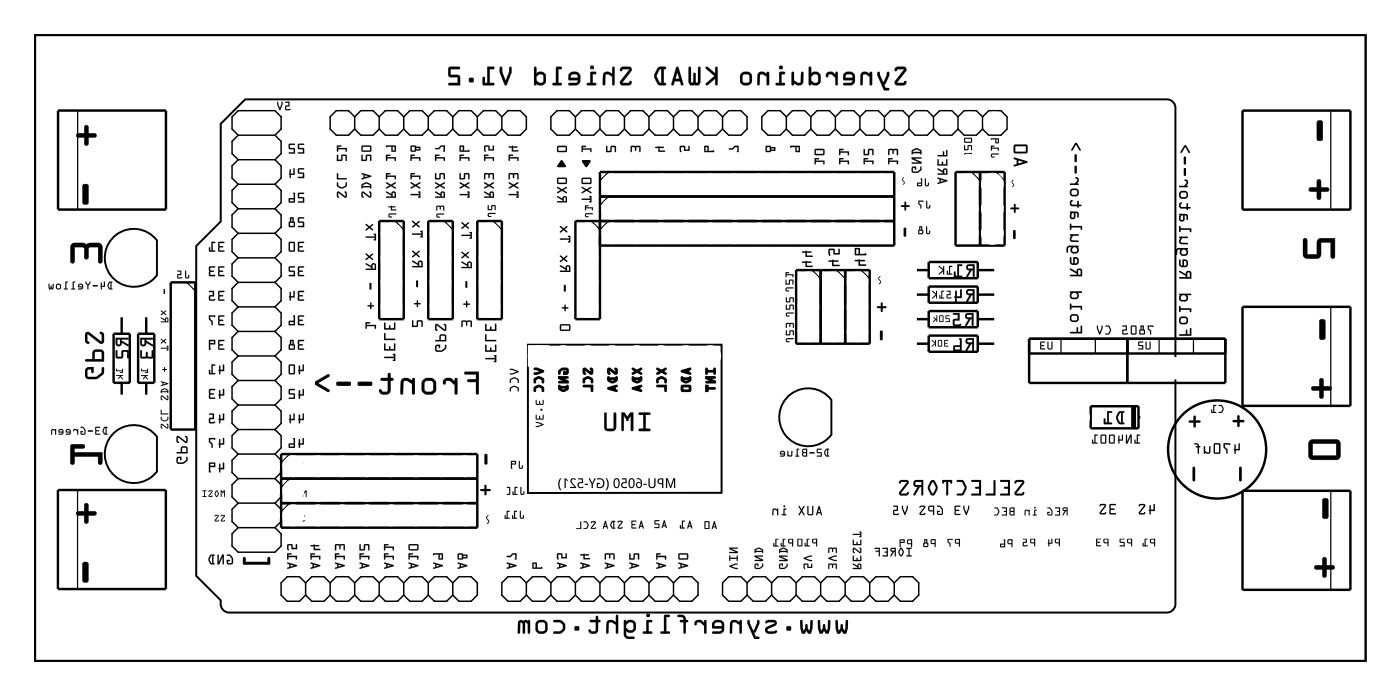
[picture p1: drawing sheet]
<svg xmlns="http://www.w3.org/2000/svg" width="145mm" height="72mm" viewBox="0 0 145 72" stroke-linecap="round" stroke-linejoin="round" font-family="sans-serif">
<path d="M3.6 3.6h137.8v64.8h-137.8zM22.9 12.8l2.5-2.5h95.3a.9 .9 0 0 1 1 1v51.1a.9 .9 0 0 1-1 1h-96.8a.96 .96 0 0 1-1-1.2l-2.6-2.6v-34.1l2.6-2.6zM11.5 24.8a3 3 0 0 1 4.7 .1l.1 3.6a3 3 0 0 1-4.3 .6 3 3 0 0 1-.5-4.3zM54.7 35.7h20v15.3h-20zM11.5 45.1a3 3 0 0 1 4.7 .1l.1 3.6a3 3 0 0 1-4.3 .6 3 3 0 0 1-.5-4.3zM81.4 41.3a3 3 0 0 1 4.7 .1v3.6a3 3 0 0 1-4.3 .6 3 3 0 0 1-.4-4.3z" fill="none" stroke="#000" stroke-width=".2"/>
<g fill="#000">
<path d="M58.1 16.6h.2l.3 .5v.2h-.9v-.1zM60.2 15.1h.5v.1h-.3v.2h.9v.3h-.2v-.2h-.7v.2h-.1zM60.3 16.6h.8l.1 .1-.5 .6-.4-.5zM62.8 15.1h.1v.5h.3l.1-.5h.4l.1 .1v.5h-.1v-.5h-.4v.5l-.5 .1zM65.3 15.1h1v.1v.5h-.1v-.5h-.3l-.1 .4-.1-.4h-.3v.5h-.1zM67.9 15.2l.4-.1 .4 .1v.1h-.4v.3h.5l.1 .1h-.7v-.4h-.3zM70.4 15.1h.5l.1 .4h.3v-.4h.1v.5h-.6v-.4h-.3l.1 .5a.11 .11 0 0 1-.2 0 .11 .11 0 0 1 0-.2zM75.5 15.4h.3l.3-.3h.4v.6h-.2l.1-.5h-.3l-.2 .3h-.4zM123.6 43.1h.2v.4h.4a.13 .13 0 0 1 .1 .2 .13 .13 0 0 1-.1 .1h-.4v.3a.13 .13 0 0 1-.1 .2 .13 .13 0 0 1-.1-.2v-.3h-.4a.13 .13 0 0 1-.1-.1 .13 .13 0 0 1 .1-.2h.4zM128.2 43l.2 .1v.4h.4a.13 .13 0 0 1 .1 .1 .13 .13 0 0 1-.1 .1h-.4v.4a.13 .13 0 0 1-.1 .1 .13 .13 0 0 1-.2-.1v-.4h-.3a.13 .13 0 0 1-.2-.1 .13 .13 0 0 1 .2-.1h.3z"/>
<path d="M29.5 10.5l.1 .1h.3v.3l-.3 .1-.1 .4h.4a.1 .1 0 0 0 .1 0 .1 .1 0 0 0 0-.1h-.4v-.3h.4v-.5zM28.7 10.5v.3l.2 .6h.1l.3-.6v-.2h-.1l-.2 .6-.2-.6z"/>
<path d="M29.5 10.5l.1 .1h.3v.3h-.3l-.1 .5h.1h.5l-.1-.1h-.4v-.3h.4v-.5zM29.5 10.5h.5v.5h-.4v.3h.4a.09 .09 0 0 1 0 .1 .09 .09 0 0 1-.1 0l-.4-.1 .1-.3 .3-.1v-.3h-.3zM28.7 10.5v.3l.2 .6h.1l.3-.6v-.2h-.1l-.2 .6-.2-.6zM28.7 10.5l.1 .1 .2 .6 .2-.6h.1v.2l-.3 .6h-.1l-.2-.6z"/>
<path d="M30.9 14.9v.5l.1 .1h.4v.3h-.5l-.1 .1h.7v-.5l-.5-.1v-.3h.4l.1-.1zM29.9 14.9v.5l.1 .1h.4v.3h-.4l-.1 .1h.7l-.1-.5-.5-.1v-.3h.5v-.1z"/>
<path d="M30.9 17.5v.4l.1 .1h.4v.3h-.5l-.1 .1h.7v-.5h-.5v-.4h.4h.1zM30 17.5l-.1 .5 .2 .4v-.3h.4v-.6h-.1v.5h-.3v-.4z"/>
<path d="M30.9 14.9l-.1 .5 .2 .1h.4v.3h-.5l-.1 .1h.7v-.5l-.5-.1v-.3h.4l.1-.1zM30.9 14.9h.6l-.1 .1h-.4v.3l.5 .1v.5h-.6v-.1h.5v-.4h-.5zM29.9 14.9v.5l.1 .1h.4v.3h-.4l-.1 .1h.7l-.1-.5-.5-.1v-.3h.5l.1-.1zM29.9 14.9h.6v.1h-.5v.3l.5 .1 .1 .5h-.7l.1-.1h.4v-.4h-.5z"/>
<path d="M30.9 17.4l-.1 .5 .2 .1h.4v.3h-.5l-.1 .1 .7 .1v-.6h-.5v-.4l.4 .1 .1-.1zM30.9 17.5h.6h-.1h-.4v.4h.5v.5h-.6v-.1h.5v-.3l-.5-.1zM30 17.5v.5h-.1l.2 .5v-.4h.4v-.6h-.1v.5h-.3v-.4zM30 17.5l.1 .1v.4h.3v-.5h.1v.6h-.4v.3l-.2-.4z"/>
<path d="M57.7 15.1v.5l.1 .1 .8 .1 .1-.1v-.5l-.1-.1zM57.8 15.2h.8v.4h-.8z"/>
<path d="M57.7 15.1v.5l.1 .2h.8l.1-.1v-.5l-.1-.1zM57.7 15.1h.9l.1 .1v.5h-.1h-.8l-.1-.1zM57.8 15.2h.8v.4h-.8zM57.8 15.2v.4h.8v-.4z"/>
<path d="M60.2 15.1l.1 .7 .1-.1v-.2h.7v.2h.2v-.3h-.9v-.2h.3v-.1zM60.3 15.1h.4v.1h-.3v.2h.9l-.1 .3h-.1v-.2h-.7v.2h-.1z"/>
<path d="M62.8 15.1v.7l.5-.1v-.5h.4v.5h.1v-.5l-.1-.1h-.4l-.1 .5h-.3v-.5zM62.8 15.1h.1v.5h.3l.1-.5h.4l.1 .1v.5h-.1v-.5h-.4v.5l-.5 .1z"/>
<path d="M65.3 15.1v.7l.1-.1v-.5l.3 .1 .1 .3 .1-.3 .3-.1v.5h.1v-.5v-.1zM65.4 15.1h.9v.1v.5h-.1v-.5h-.3l-.1 .4-.1-.4h-.3v.5z"/>
<path d="M67.9 15.2v.1h.3v.4h.7l-.1-.1h-.5v-.3h.4v-.1h-.4v-.1zM67.9 15.2l.4-.1 .4 .1v.1h-.4v.3h.5l.1 .1h-.7v-.4h-.3z"/>
<path d="M70.4 15.1v.5l.1 .2 .1-.1-.1-.5h.3v.4h.6v-.5h-.1v.4h-.3l-.1-.4zM70.4 15.1h.5l.1 .4h.3v-.4h.1v.5h-.6v-.4h-.3l.1 .5a.11 .11 0 0 1-.2 0 .11 .11 0 0 1 0-.2z"/>
<path d="M72.9 15.1l.1 .6h1l-.1-.1h-.5v-.5zM73.1 15.2h.2v.4h-.2z"/>
<path d="M72.9 15.1l.1 .7 1-.1-.1-.2-.1 .1h-.4v-.5zM73 15.1h.4v.5h.5v.1h-.9zM73.1 15.2h.2v.4h-.2zM73.1 15.2v.4h.2v-.4z"/>
<path d="M75.5 15.4v.1h.4l.2-.3h.3l-.1 .5h.2v-.6h-.4l-.3 .3zM75.5 15.4h.3l.3-.3h.4v.6h-.2l.1-.5h-.3l-.2 .3h-.4z"/>
<path d="M79.3 15.1v.5l.1 .1 .3 .1 .2-.2h.4v-.4h-.4l-.2-.1zM79.4 15.2h.3v.4h-.3zM79.9 15.4h.3v.1h-.3z"/>
<path d="M79.3 15.1v.5l.1 .2h.3l.2-.2h.4v-.4h-.4l-.2-.1zM79.3 15.1h.4l.2 .1h.4v.4h-.4l-.2 .1h-.3l-.1-.1zM79.4 15.2h.3v.4h-.3zM79.4 15.2v.4h.3v-.4zM79.9 15.4h.3v.1h-.3zM79.9 15.4v.1h.3v-.1z"/>
<path d="M81.8 15.1l.1 .2 .5-.1v.5h.4v-.6zM82.5 15.2h.2v.4h-.2z"/>
<path d="M81.8 15.1l.1 .2 .5-.1v.6l.5-.1-.1-.6zM81.8 15.1h1v.6h-.4v-.5l-.5 .1zM82.5 15.2h.2v.4h-.2zM82.5 15.2v.4h.2v-.4z"/>
<path d="M84.4 16.4v.6h.1v-.2h.8v.2h.1v-.4h-.9v-.1h.3v-.1zM84.4 15.5v.4v.2h.9l.1-.1v-.5l-.1-.1zM84.5 15.5h.8v.4h-.8z"/>
<path d="M84.4 16.4v.6h.1v-.2h.8v.2h.1v-.4h-.9v-.1h.3v-.1zM84.4 16.4h.4v.1h-.3v.1h.9v.4h-.1v-.2h-.8v.2h-.1zM84.4 15.4v.5v.2h.9l.1-.1v-.5l-.1-.1zM84.4 15.5l.9-.1 .1 .1v.5l-.1 .1h-.9v-.2zM84.5 15.5h.8v.4h-.8zM84.5 15.5v.4h.8v-.4z"/>
<path d="M86.9 16.4v.6h.1v-.2h.8v.2h.1v-.4h-.9v-.1h.3l.1-.1zM86.9 15.4v.7l.1-.1v-.2h.8v.2h.1v-.3h-.9v-.2h.3h.1z"/>
<path d="M86.9 16.4v.6h.1v-.2h.8v.2h.1v-.4h-.9v-.1h.3l.1-.1zM86.9 16.4h.5l-.1 .1h-.3v.1h.9v.4h-.1v-.2h-.8v.2h-.1zM86.9 15.4v.7l.1-.1v-.2h.8v.2h.1v-.3h-.9v-.2h.3h.1zM86.9 15.4l.5 .1h-.1h-.3v.2h.9v.3h-.1v-.2h-.8v.2l-.1 .1z"/>
<path d="M89.5 16.4v.6h.1v-.2h.7v.2h.2v-.4h-.9v-.1h.3v-.1zM89.5 15.4l-.1 .7 .6-.1v-.5h.3v.5h.2v-.5l-.1-.1-.5 .1v.4h-.3v-.4z"/>
<path d="M89.5 16.4v.6h.1v-.2h.7v.2h.2v-.4h-.9v-.1h.3v-.1zM89.5 16.4h.4v.1h-.3v.1h.9v.4h-.2v-.2h-.7v.2h-.1zM89.5 15.4l-.1 .7 .6-.1v-.5h.3v.5h.2v-.5l-.1-.1h-.5v.5h-.3v-.4zM89.5 15.4l.1 .1v.4h.3v-.4l.5-.1 .1 .1v.5h-.2v-.5h-.3v.5l-.6 .1z"/>
<path d="M92 16.4v.6h.1v-.2h.8v.2h.1v-.4h-.9v-.1h.3v-.1zM92 15.5v.6l.1-.1v-.5l.3 .1 .1 .3 .1-.3 .3-.1v.5h.1v-.5l-.1-.1z"/>
<path d="M92 16.4v.6h.1v-.2h.8v.2h.1v-.4h-.9v-.1h.3v-.1zM92 16.4h.4v.1h-.3v.1h.9v.4h-.1v-.2h-.8v.2h-.1zM92 15.4v.7l.1-.1v-.5l.3 .1 .1 .3 .1-.3 .3-.1v.5h.1v-.5l-.1-.1zM92 15.5l.9-.1 .1 .1v.5h-.1v-.5l-.3 .1-.1 .3-.1-.3-.3-.1v.5l-.1 .1z"/>
<path d="M92.7 7l-.1 .2a.16 .16 0 0 0 .2 .2 .16 .16 0 0 0 .2-.2h.6l-.9 1.2v.3l.1 .1h.7a.28 .28 0 0 0 .3-.1 .28 .28 0 0 0 0-.3h-.1l-.2 .2h-.6l.9-1.2 .1-.2-.1-.2-.2-.1h-.6zM90.9 7.5v.3l.6 1.5 .5 .1a.12 .12 0 0 0 .1-.2 .12 .12 0 0 0-.1-.1h-.3l-.1-.4h.1l.4-.9v-.2a.12 .12 0 0 0-.1-.2 .14 .14 0 0 0-.2 .2v.1l-.3 .8h-.1l-.3-.8v-.2zM89.2 7.5l-.1 .3v.9a.12 .12 0 0 0 .1 .1 .12 .12 0 0 0 .1-.1l.1-.9 .1-.1h.2l.4 .2v.8a.12 .12 0 0 0 .1 .1 .12 .12 0 0 0 .1-.1v-1.1a.12 .12 0 0 0-.1-.2 .12 .12 0 0 0-.1 .2l-.5-.2zM87.4 7.6l-.1 .3v.4h1v.1l-.2 .2h-.7a.12 .12 0 0 0-.1 .1 .12 .12 0 0 0 .1 .1h.8l.2-.1a1.02 1.02 0 0 0 .1-.9l-.1-.2a.62 .62 0 0 0-.6-.2zM87.6 7.8l.5-.1 .2 .1v.3h-.7zM85.6 7.5l-.1 .3a.14 .14 0 0 0 .2 .2 .14 .14 0 0 0 .1-.2l.1-.1h.2l.4 .3v.7a.12 .12 0 0 0 .1 .1 .12 .12 0 0 0 .2-.1v-1.1a.14 .14 0 0 0-.2-.2 .12 .12 0 0 0-.1 .2v.1l-.3-.3zM83.8 6.9v1.8a.13 .13 0 0 0 .1 .1 .13 .13 0 0 0 .1-.1l.3 .1h.3l.3-.1a1.04 1.04 0 0 0 .1-.9 .58 .58 0 0 0-.8-.3l-.2 .1v-.6zM84.1 7.9l.2-.2h.4v.2v.6l-.1 .1h-.3l-.2-.2zM82 7.5v1.2a.12 .12 0 0 0 .1 .1 .12 .12 0 0 0 .1-.1v-.1a.54 .54 0 0 0 .5 .2 .54 .54 0 0 0 .5-.3v-.9a.12 .12 0 0 0-.1-.2 .12 .12 0 0 0-.1 .2l-.1 .9-.3 .1-.4-.3v-.8zM80.7 7.5v1.1h-.2a.12 .12 0 0 0-.2 .1 .12 .12 0 0 0 .2 .1h.7a.12 .12 0 0 0 .1-.1 .12 .12 0 0 0-.1-.1h-.3v-.9h.3a.12 .12 0 0 0 .1-.1 .12 .12 0 0 0-.1-.2zM80.7 7a.2 .2 0 0 0 .4 0 .2 .2 0 0 0-.4 0zM78.6 7.5l-.1 .3-.1 .9a.12 .12 0 0 0 .1 .1 .12 .12 0 0 0 .2-.1v-.9l.1-.1h.2l.4 .2v.8a.12 .12 0 0 0 .1 .1 .12 .12 0 0 0 .2-.1v-1.1a.14 .14 0 0 0-.2-.2 .12 .12 0 0 0-.1 .2l-.4-.2zM76.8 7.6a.99 .99 0 0 0-.2 .8l.1 .2 .3 .2h.5l.2-.1a1.02 1.02 0 0 0 .2-.9l-.2-.2a.62 .62 0 0 0-.6-.2zM77 7.8l.4-.1 .2 .1v.6l-.1 .2h-.4l-.2-.2v-.5zM73.1 6.9v.2l.9 .8-.9 .7a.13 .13 0 0 0 0 .2 .13 .13 0 0 0 .2 0l.8-.7v.6a.12 .12 0 0 0 .1 .1 .12 .12 0 0 0 .1-.1v-1.7a.12 .12 0 0 0-.1-.1 .12 .12 0 0 0-.1 .1v.6l-.8-.7zM71.3 6.9v1.6l.3 .3h.3h.2h.3l.1-.3v-1.5a.12 .12 0 0 0-.1-.1 .12 .12 0 0 0-.1 .1v1.5l-.1 .1h-.1v-.1v-.8a.14 .14 0 0 0-.2-.2 .12 .12 0 0 0-.1 .2v.8l-.1 .1h-.1v-.1v-1.5l-.1-.1zM70.1 6.9l-.6 1.8a.13 .13 0 0 0 .1 .1 .13 .13 0 0 0 .2-.1l.1-.3h.5l.1 .3a.13 .13 0 0 0 .2 .1 .13 .13 0 0 0 .1-.1l-.5-1.7zM70.2 7.5l.2 .7h-.5zM68.1 7a1.14 1.14 0 0 0 0 1.7l.2 .1h.6a.12 .12 0 0 0 .1-.1 .12 .12 0 0 0-.1-.1h-.2v-1.4h.2a.12 .12 0 0 0 .1-.2 .12 .12 0 0 0-.1-.1h-.6zM68.3 7.2h.2v1.4l-.2-.1-.3-.6zM64.3 7l-.1 .2a.16 .16 0 0 0 .2 .2 .16 .16 0 0 0 .1-.2h.7l-.9 1.2-.1 .3 .2 .1h.7a.28 .28 0 0 0 .3-.1 .28 .28 0 0 0 0-.3h-.2l-.1 .2h-.7l1-1.2v-.2l-.1-.2-.2-.1h-.6zM62.6 7.5l-.1 .3-.1 .9a.12 .12 0 0 0 .1 .1 .12 .12 0 0 0 .2-.1v-.9l.1-.1h.2l.4 .2v.8a.12 .12 0 0 0 .1 .1 .12 .12 0 0 0 .2-.1v-1.7a.12 .12 0 0 0-.2-.1 .12 .12 0 0 0-.1 .1v.6l-.4-.2zM61.2 7.5l-.1 1.1h-.2a.12 .12 0 0 0-.1 .1 .12 .12 0 0 0 .1 .1h.7a.12 .12 0 0 0 .2-.1 .12 .12 0 0 0-.2-.1h-.2v-.9h.2a.12 .12 0 0 0 .2-.1 .14 .14 0 0 0-.2-.2zM61.1 7a.2 .2 0 0 0 .4 0 .2 .2 0 0 0-.4 0zM59 7.6l-.1 .3v.4h.9v.1l-.1 .2h-.7a.12 .12 0 0 0-.1 .1 .12 .12 0 0 0 .1 .1h.7l.3-.1a1.02 1.02 0 0 0 .1-.9l-.2-.2a.62 .62 0 0 0-.6-.2zM59.2 7.8l.5-.1 .1 .1v.3h-.7zM57.6 6.9v1.7h-.3a.12 .12 0 0 0-.1 .1 .12 .12 0 0 0 .1 .1h.8a.12 .12 0 0 0 .1-.1 .12 .12 0 0 0-.1-.1h-.3v-1.4h.3a.12 .12 0 0 0 .1-.2 .12 .12 0 0 0-.1-.1zM55.3 6.9v1.8a.13 .13 0 0 0 .2 .1 .13 .13 0 0 0 .1-.1l.3 .1h.3l.2-.1a1.04 1.04 0 0 0 .1-.9 .58 .58 0 0 0-.7-.3l-.2 .1-.1-.6zM55.6 7.9l.2-.2h.4l.1 .2-.1 .6-.1 .1h-.2l-.3-.2zM51.8 6.9v.6l.5 1.3h.1h.1l.5-1.3v-.5a.12 .12 0 0 0-.1-.1 .12 .12 0 0 0-.2 .1v.4l-.3 1-.4-1v-.4zM50.5 6.9v1.7h-.3v-.5a.12 .12 0 0 0-.1-.1 .12 .12 0 0 0-.1 .1v.6l.1 .1h1a.12 .12 0 0 0 .1-.1 .12 .12 0 0 0-.1-.1h-.4v-1.4h.4a.12 .12 0 0 0 .1-.2 .12 .12 0 0 0-.1-.1zM48.6 8.1v.4h.4v-.4zM46.5 7l-.1 .2 .1 .7 .9 .1v.6h-.9a.12 .12 0 0 0-.1 .1 .12 .12 0 0 0 .1 .1h1.1v-.8v-.2h-.9v-.6h.8a.12 .12 0 0 0 .1-.2 .12 .12 0 0 0-.1-.1h-.8z"/>
<path d="M92.7 7l-.1 .2a.16 .16 0 0 0 .2 .2 .16 .16 0 0 0 .2-.2h.6l-.9 1.2a.28 .28 0 0 0 0 .3 .28 .28 0 0 0 .2 .1h.6a.29 .29 0 0 0 .3-.1 .29 .29 0 0 0 0-.3h-.1l-.1 .2h-.7l.9-1.2a.3 .3 0 0 0-.2-.5h-.6zM92.8 7l.2-.1h.6a.29 .29 0 0 1 .2 .5l-.9 1.2 .7-.1a.12 .12 0 0 1 .1-.1 .12 .12 0 0 1 .2 .1 .32 .32 0 0 1-.4 .3h-.7l-.1-.1v-.3l.9-1.2h-.7a.12 .12 0 0 1-.1 .2 .12 .12 0 0 1-.1-.2zM90.9 7.5v.3l.6 1.5 .5 .1a.14 .14 0 0 0 .1-.2 .14 .14 0 0 0-.1-.1h-.3l-.1-.4h.1l.4-.9v-.2a.14 .14 0 0 0-.1-.2 .14 .14 0 0 0-.2 .2v.1l-.3 .8h-.1l-.3-.8v-.2zM90.9 7.5h.2v.2l.3 .8h.1l.4-.8v-.1a.11 .11 0 0 1 .1-.2 .11 .11 0 0 1 .1 .2v.2l-.4 .9h-.2l.2 .4h.3a.11 .11 0 0 1 .1 .1 .11 .11 0 0 1-.1 .1h-.5l-.6-1.5zM89.2 7.5l-.1 .3v.9a.13 .13 0 0 0 .1 .1 .13 .13 0 0 0 .1-.1l.1-.9 .1-.1h.2l.4 .2v.8a.14 .14 0 0 0 .1 .1 .14 .14 0 0 0 .1-.1v-1.1a.14 .14 0 0 0-.2-.2 .14 .14 0 0 0 0 .2l-.5-.2zM89.2 7.5l.4-.1 .5 .3v-.1a.11 .11 0 0 1 .1-.2 .11 .11 0 0 1 .1 .2v1.1a.11 .11 0 0 1-.1 .1 .11 .11 0 0 1-.1-.1v-.8l-.4-.2h-.2l-.1 .1-.1 .9a.12 .12 0 0 1-.1 .1 .12 .12 0 0 1-.1-.1v-.9zM87.4 7.6l-.1 .3v.4h1l-.2 .3h-.7a.14 .14 0 0 0-.1 .1 .14 .14 0 0 0 .1 .1h.8l.2-.1a1.04 1.04 0 0 0 .1-.9l-.3-.4h-.5zM87.5 7.6l.2-.1h.5l.3 .3a1.01 1.01 0 0 1-.1 .9l-.2 .1h-.8a.11 .11 0 0 1-.1-.1 .11 .11 0 0 1 .1-.1h.7l.2-.2v-.1h-.9l-.1-.4zM87.6 7.8l.5-.1 .2 .1v.3h-.7zM87.6 7.7l-.1 .4h.8v-.3l-.1-.1zM85.6 7.5l-.1 .3a.16 .16 0 0 0 .2 .2 .16 .16 0 0 0 .1-.2l.3-.1 .4 .3v.7a.14 .14 0 0 0 .1 .1 .14 .14 0 0 0 .2-.1v-1.1a.14 .14 0 0 0-.2-.2 .14 .14 0 0 0-.1 .2v.1l-.3-.3h-.3zM85.7 7.6l.2-.2 .3 .1 .3 .2v-.1a.11 .11 0 0 1 .1-.2 .14 .14 0 0 1 .2 .2v1.1a.11 .11 0 0 1-.2 .1 .11 .11 0 0 1-.1-.1v-.7l-.4-.3-.3 .1a.14 .14 0 0 1 0 .1 .14 .14 0 0 1-.2 .1zM83.8 6.9l-.1 1.8a.13 .13 0 0 0 .2 .1 .13 .13 0 0 0 .1-.1l.3 .1h.3l.3-.1a1.04 1.04 0 0 0 0-1l-.4-.3h-.3l-.2 .2v-.6zM83.8 7h.2v.6l.2-.1 .3-.1 .3 .1 .2 .3a1.03 1.03 0 0 1-.1 .9l-.3 .1h-.3l-.3-.2a.12 .12 0 0 1-.1 .2 .12 .12 0 0 1-.1-.1zM84.1 7.9l.2-.2 .4 .1v.7l-.1 .1h-.3l-.3-.3zM84 7.9v.5l.3 .2 .4-.1v-.6v-.2h-.4zM82 7.5v1.2a.14 .14 0 0 0 .2 .1 .14 .14 0 0 0 0-.2 .55 .55 0 0 0 1-.1v-.9a.13 .13 0 0 0-.1-.2 .13 .13 0 0 0-.1 .2l-.1 .9-.1 .1h-.2l-.4-.3v-.8zM82 7.5h.2v.8l.4 .3 .3-.1 .1-.9a.12 .12 0 0 1 .1-.2 .12 .12 0 0 1 .1 .2v.9a.45 .45 0 0 1-.7 .3l-.3-.2v.1a.11 .11 0 0 1-.1 .1 .11 .11 0 0 1-.1-.1zM80.7 7.5v1.1h-.2a.14 .14 0 0 0-.2 .1 .14 .14 0 0 0 .2 .1h.7a.14 .14 0 0 0 .1-.1 .14 .14 0 0 0-.1-.1h-.3v-.9h.3a.14 .14 0 0 0 .1-.1 .14 .14 0 0 0-.1-.2zM80.7 7.5l.5-.1a.11 .11 0 0 1 .1 .2 .11 .11 0 0 1-.1 .1h-.3v.9h.3a.11 .11 0 0 1 .1 .1 .11 .11 0 0 1-.1 .1h-.7a.11 .11 0 0 1-.2-.1 .11 .11 0 0 1 .2-.1h.2zM80.7 7a.21 .21 0 0 0 .4 0 .21 .21 0 0 0-.4 0zM80.7 7a.2 .2 0 0 1 .4 0 .2 .2 0 0 1-.4 0zM78.6 7.5l-.2 .3v.9a.13 .13 0 0 0 .1 .1 .13 .13 0 0 0 .2-.1v-.9l.1-.1h.2l.4 .2v.8a.14 .14 0 0 0 .1 .1 .14 .14 0 0 0 .2-.1v-1.1a.14 .14 0 0 0-.2-.2 .14 .14 0 0 0-.1 .2l-.4-.2zM78.6 7.5l.4-.1 .4 .3v-.1a.11 .11 0 0 1 .1-.2 .11 .11 0 0 1 .1 .2v1.1a.11 .11 0 0 1-.1 .1 .11 .11 0 0 1-.1-.1v-.8l-.4-.2h-.2l-.1 .1v.9a.12 .12 0 0 1-.2 .1 .12 .12 0 0 1-.1-.1l.1-.9zM76.8 7.6a1 1 0 0 0-.2 .8l.1 .2 .3 .2h.5l.3-.1a1.04 1.04 0 0 0 .1-.9l-.4-.4h-.5zM76.8 7.6l.2-.1h.5l.4 .3a1.01 1.01 0 0 1-.2 .9l-.2 .1h-.5l-.2-.1-.1-.3a.98 .98 0 0 1 .1-.8zM77 7.8l.4-.1 .2 .1v.6l-.1 .1-.4 .1-.2-.1v-.6zM77 7.7l-.1 .2v.5l.2 .2h.4l.1-.2v-.6l-.1-.1zM73.1 6.9v.2l.9 .8-.9 .7a.13 .13 0 0 0 0 .2 .13 .13 0 0 0 .2 0l.8-.7v.6a.14 .14 0 0 0 .1 .1 .14 .14 0 0 0 .1-.1v-1.7a.14 .14 0 0 0-.1-.1 .14 .14 0 0 0-.1 .1v.6l-.8-.7zM73.1 7l.2-.1 .8 .7v-.6a.11 .11 0 0 1 .1-.1 .11 .11 0 0 1 .1 .1v1.7a.11 .11 0 0 1-.1 .1 .11 .11 0 0 1-.1-.1v-.6l-.8 .7a.11 .11 0 0 1-.2 0 .11 .11 0 0 1 0-.2l.9-.7-.9-.8zM71.3 6.9v1.6l.3 .3h.2h.1h.2h.3l.2-.3v-1.5a.14 .14 0 0 0-.2-.1 .14 .14 0 0 0-.1 .1v1.5l-.1 .1h-.1v-.1v-.8a.14 .14 0 0 0-.2-.2 .14 .14 0 0 0-.1 .2v.8l-.1 .1h-.1v-.1v-1.5l-.1-.1zM71.4 7l.1-.1v.1v1.5l.1 .1h.1l.1-.1v-.8a.11 .11 0 0 1 .1-.1 .11 .11 0 0 1 .1 .1v.8l.1 .1h.1l.1-.1v-1.5a.11 .11 0 0 1 .1-.1 .11 .11 0 0 1 .1 .1v1.5l-.1 .3h-.3l-.2-.1-.1 .1h-.2l-.3-.3zM70.1 6.9l-.6 1.8a.14 .14 0 0 0 .1 .1 .14 .14 0 0 0 .2 0l.1-.4h.5l.1 .4a.14 .14 0 0 0 .2 0 .14 .14 0 0 0 .1-.1l-.5-1.7zM70.1 7h.2l.5 1.7a.12 .12 0 0 1-.1 .1 .12 .12 0 0 1-.2-.1l-.1-.3h-.5l-.1 .3a.12 .12 0 0 1-.2 .1 .12 .12 0 0 1-.1-.1zM70.1 7.5l.3 .7h-.5zM70.2 7.4l-.3 .8h.5zM68.1 7l-.3 .7a1.11 1.11 0 0 0 .3 .9l.2 .2h.6a.14 .14 0 0 0 .1-.1 .14 .14 0 0 0-.1-.1h-.2v-1.4h.2a.14 .14 0 0 0 .1-.2 .14 .14 0 0 0-.1-.1h-.6zM68.1 7l.2-.1h.6a.11 .11 0 0 1 .1 .1 .11 .11 0 0 1-.1 .1h-.2v1.5h.2a.11 .11 0 0 1 .1 .1 .11 .11 0 0 1-.1 .1h-.7l-.4-.7v-.5zM68.3 7.2h.2v1.4l-.2-.1-.3-.6zM68.3 7.2l-.3 .7 .3 .6 .2 .1v-1.5zM64.3 7l-.1 .2a.16 .16 0 0 0 .2 .2 .16 .16 0 0 0 .1-.2h.7l-.9 1.2a.28 .28 0 0 0-.1 .3 .28 .28 0 0 0 .3 .1h.6a.29 .29 0 0 0 .3-.1 .29 .29 0 0 0 0-.3h-.2l-.1 .2h-.7l1-1.2a.3 .3 0 0 0-.3-.5h-.6zM64.3 7l.2-.1h.6a.29 .29 0 0 1 .3 .5l-1 1.2 .8-.1a.12 .12 0 0 1 .1-.1 .12 .12 0 0 1 .1 .1 .32 .32 0 0 1-.3 .3h-.7l-.2-.1 .1-.3 .9-1.2h-.8a.12 .12 0 0 1-.1 .2 .12 .12 0 0 1-.1-.2zM62.6 7.5l-.2 .3v.9a.13 .13 0 0 0 .1 .1 .13 .13 0 0 0 .2-.1v-.9l.1-.1h.2l.4 .2v.8a.14 .14 0 0 0 .1 .1 .14 .14 0 0 0 .2-.1v-1.7a.14 .14 0 0 0-.2-.1 .14 .14 0 0 0-.1 .1v.6l-.4-.2zM62.6 7.5l.4-.1 .4 .3v-.7a.11 .11 0 0 1 .1-.1 .11 .11 0 0 1 .1 .1v1.7a.11 .11 0 0 1-.1 .1 .11 .11 0 0 1-.1-.1v-.8l-.4-.2h-.2l-.1 .1v.9a.12 .12 0 0 1-.2 .1 .12 .12 0 0 1-.1-.1l.1-.9zM61.2 7.5l-.1 1.1h-.2a.14 .14 0 0 0-.1 .1 .14 .14 0 0 0 .1 .1h.7a.14 .14 0 0 0 .2-.1 .14 .14 0 0 0-.2-.1h-.2v-.9h.2a.14 .14 0 0 0 .2-.1 .14 .14 0 0 0-.2-.2zM61.2 7.5l.4-.1a.11 .11 0 0 1 .1 .2 .11 .11 0 0 1-.1 .1h-.2v.9h.2a.11 .11 0 0 1 .1 .1 .11 .11 0 0 1-.1 .1h-.7a.11 .11 0 0 1-.1-.1 .11 .11 0 0 1 .1-.1h.2zM61.1 7a.21 .21 0 0 0 .4 0 .21 .21 0 0 0-.4 0zM61.1 7a.2 .2 0 0 1 .4 0 .2 .2 0 0 1-.4 0zM59 7.6l-.1 .3v.4h.9l-.1 .3h-.7a.14 .14 0 0 0-.1 .1 .14 .14 0 0 0 .1 .1h.7l.3-.1a1.04 1.04 0 0 0 .1-.9l-.3-.4h-.5zM59 7.6l.3-.1h.5l.3 .3a1.01 1.01 0 0 1-.1 .9l-.3 .1h-.7a.11 .11 0 0 1-.1-.1 .11 .11 0 0 1 .1-.1h.7l.2-.2v-.1h-1v-.4zM59.2 7.8l.5-.1 .1 .1v.3h-.7zM59.2 7.7l-.1 .4h.8l-.1-.3-.1-.1zM57.6 6.9v1.7h-.3a.14 .14 0 0 0-.1 .1 .14 .14 0 0 0 .1 .1h.8a.14 .14 0 0 0 .1-.1 .14 .14 0 0 0-.1-.1h-.3v-1.4h.3a.14 .14 0 0 0 .1-.2 .14 .14 0 0 0-.1-.1zM57.6 7l.5-.1a.11 .11 0 0 1 .1 .1 .11 .11 0 0 1-.1 .1h-.3v1.5h.3a.11 .11 0 0 1 .1 .1 .11 .11 0 0 1-.1 .1h-.8a.11 .11 0 0 1-.1-.1 .11 .11 0 0 1 .1-.1h.3zM55.3 6.9v1.8a.13 .13 0 0 0 .2 .1 .13 .13 0 0 0 .1-.1l.3 .1h.3l.2-.1a1.04 1.04 0 0 0 .1-1l-.4-.3h-.3l-.2 .2v-.6zM55.4 7h.1v.6l.3-.1 .3-.1 .2 .1 .2 .3a1.03 1.03 0 0 1-.1 .9l-.2 .1h-.3l-.4-.2a.12 .12 0 0 1 0 .2 .12 .12 0 0 1-.2-.1zM55.6 7.9l.3-.2 .3 .1v.7l-.1 .1h-.3l-.2-.3zM55.6 7.9v.5l.3 .2 .4-.1v-.6l-.1-.2h-.4zM51.8 6.9l-.1 .6 .5 1.3h.2h.1l.5-1.3v-.5a.14 .14 0 0 0-.1-.1 .14 .14 0 0 0-.2 .1v.4l-.3 1-.4-1v-.4zM51.8 7h.2v.4l.4 1 .3-1v-.4a.11 .11 0 0 1 .2-.1 .11 .11 0 0 1 .1 .1v.5l-.5 1.3h-.1h-.1l-.5-1.3zM50.5 6.9v1.7h-.3v-.5a.14 .14 0 0 0-.1-.2 .14 .14 0 0 0-.1 .2v.7h1.1a.14 .14 0 0 0 .1-.1 .14 .14 0 0 0-.1-.1h-.4v-1.4h.4a.14 .14 0 0 0 .1-.2 .14 .14 0 0 0-.1-.1zM50.5 6.9h.6a.11 .11 0 0 1 .1 .1 .11 .11 0 0 1-.1 .1h-.4v1.5h.4a.11 .11 0 0 1 .1 .1 .11 .11 0 0 1-.1 .1h-1l-.1-.7a.11 .11 0 0 1 .1-.1 .11 .11 0 0 1 .1 .1v.5h.3zM48.6 8.1v.4h.4v-.4zM48.6 8.1h.4v.4h-.4zM46.5 7l-.1 .2 .1 .7 .2 .1h.7v.6h-.9a.14 .14 0 0 0-.1 .1 .14 .14 0 0 0 .1 .1h1.2v-.8l-.1-.2-.2-.1-.7 .1v-.6h.8a.14 .14 0 0 0 .2-.2 .14 .14 0 0 0-.2-.1h-.8zM46.5 7l1-.1a.11 .11 0 0 1 .1 .1 .11 .11 0 0 1-.1 .1h-.8v.7h.9v1h-1.1a.11 .11 0 0 1-.1-.1 .11 .11 0 0 1 .1-.1h.9v-.6l-.9-.1-.1-.7z"/>
<path d="M94.5 17.3l-.1 .4 .1 .2a.65 .65 0 0 0 .9-.6h-.1v.2l-.2 .2-.5 .1-.1-.4h.2l.1 .1v.1l.1-.4zM94.4 16.3v.2l.8 .3h-.7v.1h.9v-.1l-.8-.4h.8v-.1zM94.5 15.5l-.1 .4 .1 .1v-.1h.8l.1 .1v-.4a.6 .6 0 0 0-.9-.1zM94.6 15.6l.3-.1 .4 .1v.1h-.8z"/>
<path d="M94.5 17.3l-.1 .4 .1 .2h.6l.3-.3v-.3v-.1l-.1 .3-.2 .2-.5 .1v-.4h.1v.1l.1 .1 .1-.4zM94.5 17.3l.4-.1-.1 .4v-.2h-.2l-.1 .3 .5 .1 .3-.3v-.2h.1v.4a.68 .68 0 0 1-1 .1zM94.4 16.3v.2l.8 .3h-.7l-.1 .2h1v-.2l-.8-.4h.8v-.1zM94.4 16.3h1v.1h-.8l.8 .4v.1h-.9v-.1h.7l-.8-.3zM94.5 15.5l-.1 .2v.3l.1-.1h.8v.1h.1v-.4l-.3-.2-.2-.1zM94.5 15.5l.3-.1h.3l.3 .2v.4h-.1v-.1h-.8v.1zM94.6 15.7l.3-.2 .4 .1v.1h-.8zM94.5 15.6v.1h.8v-.1l-.3-.1z"/>
<path d="M95.8 18.5v.6a.22 .22 0 0 0 .2 .2 .22 .22 0 0 0 .2-.2v-.2l-.1 .3-.2-.1v-.6zM95.4 18.5v.4h-.4v.4h.5v-.8zM95.1 19h.3v.2h-.3z"/>
<path d="M95.8 18.5v.6a.22 .22 0 0 0 .2 .2 .22 .22 0 0 0 .2-.2v-.2l-.1 .3-.2-.1v-.6zM95.8 18.5h.1v.6l.2 .1 .1-.3v.2a.21 .21 0 0 1-.2 .2 .21 .21 0 0 1-.2-.2zM95.4 18.5v.4h-.4v.4h.5v-.8zM95.4 18.5h.1v.8h-.5v-.4h.4zM95.1 19h.3v.2h-.3zM95.1 19v.2h.3v-.2z"/>
<path d="M97.1 18.4v.1l.2 .1v.3h-.2v.1l1-.3zM97.4 18.6l.4 .1-.4 .1zM97.1 17.5v.1l.5 .3v.1h-.5l.1 .1h.9v-.5a.24 .24 0 0 0-.3-.2 .24 .24 0 0 0-.2 .3zM97.8 17.6h.2v.4h-.2zM97.1 16.5v.6h1v-.6l-.1 .1v.4h-.3l-.1-.3-.1 .3h-.3v-.5zM97.1 16.1l.1 .1h.9v-.6h-.1v.5h-.2l-.1-.4-.1 .4z"/>
<path d="M97.1 18.4v.1l.2 .1v.3h-.2v.2l1-.4v-.1zM97.1 18.4l1 .3-.9 .4-.1-.2h.2v-.3l-.2-.1zM97.4 18.6l.4 .1-.4 .1zM97.4 18.6v.2l.4-.1zM97.1 17.5v.1l.5 .3v.1h-.5l.1 .1h.9v-.5a.24 .24 0 0 0-.3-.2 .24 .24 0 0 0-.2 .3zM97.1 17.5l.6 .2a.23 .23 0 0 1 .1-.3 .23 .23 0 0 1 .3 .2v.5h-.9l-.1-.1h.6v-.1l-.6-.3zM97.8 17.6h.2v.4h-.2zM97.8 17.6v.4h.2v-.4zM97.1 16.5v.6h1v-.6l-.1 .1v.4h-.3l-.1-.3-.1 .3h-.3v-.5zM97.1 16.5h.1v.5h.3l.1-.2 .1 .2h.3v-.4l.1-.1v.6h-1zM97.1 16.1l.1 .1h.9v-.6h-.1v.5h-.2l-.1-.4h-.1v.4zM97.1 16.1h.6v-.4l.1 .4h.2v-.5h.1v.6h-.9z"/>
<path d="M99.9 15.9v.3l.1 .1 .2-.1-.2-.1v-.1l.7-.1zM99.9 15l-.1 .6 .5-.1v-.4h.3v.4h.1l-.1-.5-.4 .1v.3h-.3v-.3zM99.9 14.3v.5l.8-.1-.1-.4zM99.9 14.4h.7v.3h-.7z"/>
<path d="M99.9 15.9l-.1 .3 .2 .1 .2-.1-.2-.1v-.1l.7-.1zM99.9 15.9h.8h-.7v.2l.2 .1-.2 .1-.1-.1zM99.9 15l-.1 .6 .5-.1v-.4h.3v.4h.1l-.1-.5-.4 .1v.3h-.3l.1-.3zM99.9 15v.1v.4h.3v-.4l.4-.1 .1 .5h-.1v-.4h-.3v.4l-.5 .1zM99.9 14.3l-.1 .4 .1 .1h.7l.1-.1-.1-.4zM99.9 14.3h.7l.1 .4-.8 .1zM99.9 14.4h.7v.3h-.7zM99.9 14.4v.3h.7v-.3z"/>
<path d="M102.7 15.9l-.1 .3 .2 .1h.2l-.3-.1 .1-.2 .6-.1zM102.6 15.1l.1 .5v-.2h.6v.2h.1v-.3h-.7v-.1l.3-.1zM102.6 14.3l.1 .2 .4-.1v.4h.3v-.5zM103.2 14.4h.1v.3h-.1z"/>
<path d="M102.7 15.9l-.1 .3 .2 .1h.2l-.3-.1 .1-.2 .7-.1zM102.7 15.9h.7l-.6 .1-.1 .2 .3 .1h-.2l-.2-.1zM102.6 15.1l.1 .5v-.2h.6v.2h.1l.1-.3h-.8v-.1h.3v-.1zM102.6 15.1h.4l-.3 .1v.1h.7v.3l-.1-.2h-.6v.2zM102.6 14.3l.1 .2 .4-.1v.4h.3v-.5zM102.6 14.3h.8v.5h-.3v-.4l-.4 .1zM103.2 14.4h.1v.3h-.1zM103.2 14.4v.3h.1v-.3z"/>
<path d="M105 16.3v.2l.3 .1v.4l-.3 .1v.1l1.4-.4v-.1zM105 16.3l1.4 .4v.1l-1.4 .4v-.1l.3-.1v-.4l-.3-.1zM105.5 16.6l.5 .2-.5 .1zM105.5 16.6v.3l.5-.1zM105 15v.7l.1 .2h1.1l.2-.1v-.7l-.1-.1zM105 15h1.3l.1 .1v.7l-.2 .1h-1.1l-.1-.2zM105.2 15.1h1v.6h-1zM105.2 15.1v.6h1v-.6z"/>
<path d="M105 16.3v.2l.3 .1v.4l-.3 .1v.1l1.4-.4v-.1zM105.5 16.6l.5 .2-.5 .1zM105 15v.7l.1 .2h1.1l.2-.1v-.7l-.1-.1zM105.2 15.1h1v.6h-1z"/>
<path d="M136.4 12.5v1.9a.32 .32 0 0 0 .3 .2 .32 .32 0 0 0 .3-.2v-1.8l-.2-.1zM136.4 18.6v.8h-.6a.21 .21 0 0 0-.3 .2 .21 .21 0 0 0 .3 .2h.6v.7a.21 .21 0 0 0 .2 .2 .21 .21 0 0 0 .2-.2v-.7h.6a.21 .21 0 0 0 .3-.2 .21 .21 0 0 0-.3-.2h-.6v-.7l-.1-.1zM135 24.7l-.1 1.7a.44 .44 0 0 0 .5 .4h1a.43 .43 0 0 0 .4-.4v-1.3h1v1.5a.21 .21 0 0 0 .2 .2 .21 .21 0 0 0 .3-.2v-1.9h-1.5a.43 .43 0 0 0-.4 .4v1.3h-1v-1.6l-.2-.1z"/>
<path d="M136.4 12.5v.2v1.7a.34 .34 0 0 0 .3 .2 .34 .34 0 0 0 .3-.2v-1.8l-.2-.1zM136.5 12.6l.3-.1 .2 .1v1.8a.31 .31 0 0 1-.3 .2 .31 .31 0 0 1-.3-.2zM136.4 18.6v.8h-.6a.23 .23 0 0 0-.3 .2 .23 .23 0 0 0 .3 .3l.6-.1v.7a.23 .23 0 0 0 .2 .2 .23 .23 0 0 0 .2-.2v-.7l.6 .1a.23 .23 0 0 0 .3-.3 .23 .23 0 0 0-.3-.2h-.6v-.7l-.1-.1zM136.5 18.7l.2-.1 .1 .1v.7h.6a.19 .19 0 0 1 .2 .2 .19 .19 0 0 1-.2 .2h-.6v.7a.19 .19 0 0 1-.2 .2 .19 .19 0 0 1-.2-.2v-.7h-.6a.19 .19 0 0 1-.2-.2 .19 .19 0 0 1 .2-.2h.6zM135 24.7l-.1 .2v1.5a.46 .46 0 0 0 .5 .4h1a.46 .46 0 0 0 .4-.4v-1.3h1v1.5a.23 .23 0 0 0 .2 .2 .23 .23 0 0 0 .3-.2v-2h-1.5a.45 .45 0 0 0-.4 .5v1.3h-1v-1.6l-.1-.1zM135 24.7h.2l.1 .1 .1 1.6h1v-1.3a.41 .41 0 0 1 .4-.4h1.5l-.1 1.9a.19 .19 0 0 1-.2 .2 .19 .19 0 0 1-.2-.2v-1.5h-1v1.3a.41 .41 0 0 1-.4 .4h-1a.42 .42 0 0 1-.4-.4z"/>
<path d="M3.6 3.6v64.8h137.8v-64.8zM3.6 3.6h137.8v64.8h-137.8z"/>
<path d="M7.4 25.3l-.1 .3v1.5a.21 .21 0 0 0 .2 .2 .21 .21 0 0 0 .2-.2v-1.5h1v1a.21 .21 0 0 0 .2 .2 .21 .21 0 0 0 .3-.2v-1h1v1.5a.21 .21 0 0 0 .2 .2 .21 .21 0 0 0 .2-.2v-1.5a.44 .44 0 0 0-.4-.4h-1l-.3 .1-.2-.1h-1zM8.6 19.1v1.9a.32 .32 0 0 0 .3 .2 .32 .32 0 0 0 .3-.2l-.1-1.8-.2-.1zM8.8 13l-.1 .8h-.6a.21 .21 0 0 0-.2 .2 .21 .21 0 0 0 .2 .2h.6v.7a.21 .21 0 0 0 .2 .2 .21 .21 0 0 0 .3-.2v-.7h.6a.21 .21 0 0 0 .2-.2 .21 .21 0 0 0-.2-.2h-.6l-.1-.7-.1-.1z"/>
<path d="M7.4 25.3l-.1 .3v1.5a.23 .23 0 0 0 .2 .2 .23 .23 0 0 0 .2-.2v-1.5l1 .1v.9a.23 .23 0 0 0 .2 .3 .23 .23 0 0 0 .3-.3v-.9l1-.1-.1 1.5a.23 .23 0 0 0 .3 .2 .23 .23 0 0 0 .2-.2v-1.5a.46 .46 0 0 0-.4-.5l-1 .1-.3 .1-.1-.1a2.28 2.28 0 0 0-1.2 0zM7.4 25.3l.3-.1h.8l.4 .2 .3-.2h1a.42 .42 0 0 1 .4 .4v1.5a.19 .19 0 0 1-.2 .1 .19 .19 0 0 1-.2-.1v-1.5h-1l-.1 1a.19 .19 0 0 1-.2 .2 .19 .19 0 0 1-.1-.2l-.1-1h-1v1.5a.19 .19 0 0 1-.2 .1 .19 .19 0 0 1-.2-.1v-1.5zM8.6 19.1l-.1 .2v1.7a.34 .34 0 0 0 .4 .2 .34 .34 0 0 0 .3-.2v-1.8l-.3-.2zM8.6 19.1h.3l.2 .1v1.8a.32 .32 0 0 1-.5 0zM8.8 13l-.1 .8h-.6a.23 .23 0 0 0-.2 .2 .23 .23 0 0 0 .2 .3l.6-.1v.7a.23 .23 0 0 0 .2 .2 .23 .23 0 0 0 .3-.2v-.7l.6 .1a.23 .23 0 0 0 .2-.3 .23 .23 0 0 0-.2-.2h-.6v-.7l-.2-.1zM8.8 13h.2l.1 .1v.7h.7a.19 .19 0 0 1 .2 .2 .19 .19 0 0 1-.2 .2h-.7v.7a.19 .19 0 0 1-.2 .2 .19 .19 0 0 1-.1-.2v-.7h-.7a.19 .19 0 0 1-.2-.2 .19 .19 0 0 1 .2-.2h.7z"/>
<path d="M8.9 38.1a1 1 0 0 0 0 1.1 1.45 1.45 0 0 0 1.8-.5l.1-.6a.13 .13 0 0 0-.1-.1 .13 .13 0 0 0-.2 .1v.5l-.5 .4h-.9v-.7h.4v.2a.13 .13 0 0 0 .1 .1 .13 .13 0 0 0 .1-.1v-.5h-.5zM9.7 36.3l-.1 .3v.6h-.7a.13 .13 0 0 0-.1 .1 .13 .13 0 0 0 .1 .1h1.9v-.8a.39 .39 0 0 0-.4-.4h-.5zM9.9 36.5h.6v.7h-.7zM8.9 34.4l-.1 .2v.7a.29 .29 0 0 0 .1 .3 .29 .29 0 0 0 .4-.1l-.1-.1-.1-.1v-.7l1.4 1 .3-.2v-.7a.29 .29 0 0 0-.2-.3 .29 .29 0 0 0-.3 0v.2l.2 .1v.7l-1.3-1z"/>
<path d="M8.9 38.1a1 1 0 0 0 0 1.1 1.44 1.44 0 0 0 1.7-.4l.1-.1 .1-.6a.13 .13 0 0 0-.1-.1 .13 .13 0 0 0-.2 .1v.5l-.5 .4h-.9v-.7h.4v.2a.13 .13 0 0 0 .1 .1 .13 .13 0 0 0 .1-.1v-.5h-.5zM8.9 38.1l.3-.1h.5v.5a.13 .13 0 0 1-.1 .1 .13 .13 0 0 1-.2-.1l.1-.2h-.4v.7h.9l.5-.4v-.5a.13 .13 0 0 1 .2-.1 .13 .13 0 0 1 .1 .1l-.1 .6-.5 .5a1.63 1.63 0 0 1-1.2 0h-.1a1.01 1.01 0 0 1 0-1.1zM9.7 36.3l-.1 .3v.6h-.7a.13 .13 0 0 0-.1 .1 .13 .13 0 0 0 .1 .1h1.9v-.8a.39 .39 0 0 0-.4-.4h-.5zM9.7 36.3a.8 .8 0 0 1 1.1 .1v1h-1.9a.13 .13 0 0 1-.1-.1 .13 .13 0 0 1 .1-.1h.7v-.6zM9.9 36.5h.6v.7h-.7zM9.9 36.5l-.1 .7h.7v-.7zM8.9 34.4l-.1 .2v.7a.29 .29 0 0 0 .1 .3 .29 .29 0 0 0 .4-.1l-.1-.1-.1-.1v-.7l1.4 1 .3-.2v-.7a.29 .29 0 0 0-.2-.3 .29 .29 0 0 0-.3 0l.1 .2 .1 .1v.7l-1.3-1zM8.9 34.4l.2-.1 .2 .1 1.2 1v-.8a.15 .15 0 0 1-.2-.1 .15 .15 0 0 1 .1-.2 .35 .35 0 0 1 .4 .4v.7l-.2 .2h-.3l-1.2-1v.7a.15 .15 0 0 1 .2 .1 .15 .15 0 0 1-.2 .2 .35 .35 0 0 1-.3-.3v-.7z"/>
<path d="M11.3 29.2a.49 .49 0 0 0 0 .7h.4h-.2v-.6l.2-.1zM11.4 29.3v.6l-.2-.3zM10.5 29.3l-.1 .4 .1 .3 .1-.3h.3v-.5h-.1v.4h-.2l-.1-.3zM9.6 29.5l.1 .2 .4-.1v-.1zM8.9 29.2l-.1 .1 .3 .3v.3v.1l.1-.4 .2-.3v-.1h-.1l-.2 .3zM8.1 29.4v.3l.4 .1-.1 .1h-.3v.1l.4-.1 .1-.1v-.3l-.2-.1zM8.2 29.5h.2l.1 .1h-.3zM7.5 29.2v.7h-.1l.4 .1v-.1h-.2v-.6l.2-.1zM6.8 29.2v.7h-.2l.4 .1v-.1h-.1v-.6l.1-.1zM5.7 29.7a.3 .3 0 0 0 .6 0 .3 .3 0 0 0-.6 0zM5.9 29.5h.3v.4l-.3-.1zM5 29.4l.1 .6h.1l.1-.1 .1 .1h.1l.1-.6h-.1l-.1 .5-.1-.3-.1 .3-.1-.5z"/>
<path d="M11.3 29.2l-.2 .3v.2l.2 .3h.3v-.1h-.1v-.6l.2-.1zM11.3 29.2h.3l-.1 .1v.6h.1v.1l-.3-.1-.1-.2v-.2zM11.4 29.3v.6l-.2-.3zM11.4 29.3l-.2 .3 .2 .3v-.6zM10.5 29.3l-.1 .4 .1 .3 .1-.3h.3v-.5h-.1v.4h-.2v-.3zM10.5 29.3v.3h.3v-.4h.1v.5h-.4v.3l-.1-.3zM9.6 29.5l.1 .2 .4-.1v-.1zM9.6 29.5h.5v.1l-.4 .1zM8.9 29.2l-.1 .1 .3 .3-.1 .3 .1 .1 .1-.4 .2-.3v-.1h-.1l-.2 .3-.2-.3zM8.9 29.2l.2 .3 .2-.3h.1v.1l-.2 .3-.1 .4v-.4l-.3-.3zM8.1 29.4v.3l.4 .1-.1 .1h-.3v.1h.4l.1-.2v-.3l-.2-.1zM8.1 29.5l.3-.1 .2 .1v.3l-.1 .1-.4 .1v-.1h.3l.1-.1-.4-.1zM8.2 29.5h.2l.1 .1h-.3zM8.2 29.5v.2h.3l-.1-.2zM7.5 29.2v.7h-.1l.4 .1v-.1h-.2v-.6l.2-.1zM7.5 29.2h.3l-.2 .1v.6h.2v.1l-.4-.1h.1zM6.8 29.2v.7h-.2l.4 .1v-.1h-.1v-.6l.1-.1zM6.8 29.2h.2l-.1 .1v.6h.1v.1l-.4-.1h.2zM5.7 29.7a.31 .31 0 0 0 .6 0 .31 .31 0 0 0-.6 0zM5.7 29.7a.3 .3 0 0 1 .6 0 .3 .3 0 0 1-.6 0zM5.9 29.5h.3v.4l-.3-.1zM5.9 29.5v.3l.3 .1v-.4zM5 29.4l.1 .6h.1l.1-.1 .1 .1h.1l.1-.6h-.1l-.1 .4-.1-.2-.1 .3-.1-.5zM5 29.4h.1l.1 .5 .1-.3 .1 .3 .1-.5h.1l-.1 .6h-.1l-.1-.2-.1 .2-.1-.1z"/>
<path d="M12 38.2v.2h.6v.1l-.2 .1h.3v-.4l-.1 .1h-.5v-.1zM12 38.8l.1 .1h.3l-.2 .3 .3-.2 .2 .3-.2-.3 .2-.1v-.1z"/>
<path d="M12 38.2v.2h.7v.1l-.3 .1h.3v-.4v.1h-.6v-.1zM12 38.2h.1v.1h.5l.1-.1v.4h-.3l.2-.1v-.1h-.6zM12 38.8l.1 .1h.3l-.2 .3 .3-.2 .2 .3-.2-.3 .2-.1v-.1zM12 38.8h.7v.1l-.2 .1 .2 .3-.2-.3-.3 .2 .2-.3h-.3z"/>
<path d="M12 35v.6a.31 .31 0 0 0 .3 .3 .31 .31 0 0 0 .3-.4l.7 .3v-.1l-.7-.4v-.1h.7v-.2zM12.2 35.2h.2v.5l-.2-.1zM12 36.3v.6l.1 .2h.6l.1-.7h.4v.7h.1v-.8h-.7v.6h-.4v-.6z"/>
<path d="M12 35v.6a.32 .32 0 0 0 .3 .3 .32 .32 0 0 0 .3-.4l.6 .3a.1 .1 0 0 0 .1 0 .1 .1 0 0 0 0-.1l-.7-.4v-.1h.7a.1 .1 0 0 0 .1-.1 .1 .1 0 0 0-.1-.1zM12 35h1.3v.2h-.7v.1l.7 .4v.1l-.7-.3a.31 .31 0 0 1-.2 .4 .31 .31 0 0 1-.4-.3zM12.2 35.2h.2v.5l-.2-.1zM12.1 35.2l.1 .4 .2 .1v-.5zM12 36.3v.6l.1 .2h.6l.1-.7h.4v.6a.1 .1 0 0 0 .1 .1 .1 .1 0 0 0 .1-.1v-.8l-.8 .1v.6h-.4v-.6zM12 36.3h.1v.7h.5v-.7h.7v.8h-.1v-.7h-.5v.7h-.6l-.1-.2z"/>
<path d="M14.6 38.2v.2h.6v.1l-.2 .1h.3v-.4l-.1 .1h-.5v-.1zM14.6 38.9h.4l-.2 .4 .2-.2 .3 .2-.2-.3 .2-.1v-.1z"/>
<path d="M14.6 38.2v.2h.6v.1l-.2 .1h.3v-.4l-.1 .1h-.5v-.1zM14.6 38.2h.1v.1h.5l.1-.1v.4h-.3l.2-.1v-.1h-.6zM14.6 38.9h.4l-.2 .4 .2-.2 .3 .2-.2-.3 .2-.1v-.1zM14.6 38.9l.7-.1v.1l-.2 .1 .2 .3-.3-.2-.2 .2 .2-.4h-.4z"/>
<path d="M14.5 35v.6a.31 .31 0 0 0 .4 .3 .31 .31 0 0 0 .2-.4l.7 .4 .1-.2-.8-.4v-.1h.7l.1-.2zM14.7 35.2h.3l-.1 .5-.2-.1zM14.5 36.3v.7l.1 .1h.6h.5l.2-.1-.1-.7h-.1v.7l-.4-.1v-.4l-.1-.1-.1 .1v.4l-.4 .1v-.7z"/>
<path d="M14.5 35v.6a.32 .32 0 0 0 .4 .3 .32 .32 0 0 0 .2-.4l.6 .4a.11 .11 0 0 0 .2-.1 .1 .1 0 0 0-.1-.1l-.7-.4v-.1h.7a.1 .1 0 0 0 .1-.1 .1 .1 0 0 0-.1-.1zM14.5 35h1.4l-.1 .2h-.7v.1l.7 .4v.1l-.7-.3a.31 .31 0 0 1-.2 .4 .31 .31 0 0 1-.4-.3zM14.7 35.2h.3l-.1 .5-.2-.1zM14.7 35.2v.4l.2 .1 .1-.5zM14.5 36.3v.7l.2 .1h.5h.6l.1-.1v-.7a.1 .1 0 0 0-.1-.1 .1 .1 0 0 0-.1 .1v.7l-.4-.1v-.4a.1 .1 0 0 0-.1-.1 .1 .1 0 0 0-.1 .1v.4l-.4 .1v-.7zM14.6 36.3h.1v.7l.4-.1v-.4l.1-.1 .1 .1v.4l.4 .1v-.7h.1l.1 .7-.2 .1-.5-.1-.6 .1-.1-.1z"/>
<path d="M19.2 28v.7a.22 .22 0 0 0 .2 .1 .22 .22 0 0 0 .2-.1l-.1-.2v.2h-.2v-.6zM18.4 28v.1h.3v.3h-.3v.4h.3a.09 .09 0 0 0 .1 0 .09 .09 0 0 0 0-.1h-.3v-.2h.3v-.5z"/>
<path d="M19.2 28v.7a.22 .22 0 0 0 .2 .2 .22 .22 0 0 0 .2-.2l-.1-.2v.2h-.2v-.6zM19.2 28l.1 .1v.6h.2v-.2l.1 .2a.21 .21 0 0 1-.2 .1 .21 .21 0 0 1-.2-.1zM18.4 28v.1h.3v.3h-.3v.4h.1h.3v-.1h-.3v-.2h.3v-.5zM18.4 28h.4v.5h-.3v.2h.3v.1h-.3h-.1v-.4h.3v-.3h-.3z"/>
<path d="M22.7 37.9l-.1 .5 .2 .4v-.4h.4v-.6h-.1v.5h-.3v-.4zM21.9 37.7v.9h-.1v-.3h-.1l-.1 .4 .7 .1v-.2h-.3v-.7h.3v-.1z"/>
<path d="M22.7 37.9v.4l-.1 .1 .2 .4v-.4h.4v-.6h-.1v.5h-.3v-.4zM22.7 37.9h.1v.4h.3v-.5h.1v.6h-.4v.4l-.2-.4zM21.9 37.7v.9h-.1v-.3h-.1l-.1 .4 .7 .1v-.2h-.3v-.7h.3v-.1zM21.9 37.7l.4 .1v.1h-.3v.7h.3v.2l-.7-.1 .1-.4h.1v.3h.1z"/>
<path d="M22.6 25.1v.9l.1 .1h.5v-.2h-.5v-.3l.4-.1h-.4v-.3h.5v-.1zM21.9 25v.9h-.1v-.3h-.1l-.1 .4 .7 .1v-.2h-.3v-.7h.3v-.1z"/>
<path d="M22.6 27.6v.9l.1 .1h.5v-.1h-.5v-.3l.4-.1-.4-.1v-.3h.5v-.1zM21.7 27.6l-.1 .9 .2 .1h.5v-.1h-.5v-.3l.4-.1-.4-.1v-.3h.4l.1-.1z"/>
<path d="M22.6 30.2v.9h.1h.5v-.1h-.5v-.3l.4-.1-.4-.1v-.3h.5zM21.7 30.1v.1h.3v.4h-.3l-.1 .5h.5a.11 .11 0 0 0 .1 0 .11 .11 0 0 0 0-.1h-.4v-.3h.4v-.6z"/>
<path d="M22.6 32.7v.9l.1 .1h.5v-.1h-.5v-.3l.4-.1-.4-.1v-.3h.5v-.1zM21.6 32.7v.4l.3 .2v.3l.1 .1v-.4l-.2-.3v-.2h.4l.1-.1z"/>
<path d="M22.6 35.2v.9l.1 .1h.5v-.1h-.5v-.3l.4-.1-.4-.1v-.3h.5v-.1zM21.7 35.2l-.1 1h.2v-.5l.5-.1v-.3l-.1-.1zM21.8 35.3h.4v.2h-.4z"/>
<path d="M22.6 25.1v.9l.1 .1h.5v-.2h-.5v-.3l.4-.1h-.4v-.3h.5v-.1zM22.6 25.1h.6v.1h-.5v.3h.4l-.4 .1v.3h.5v.2h-.5l-.1-.1zM21.9 25v.9h-.1v-.3h-.1l-.1 .4 .7 .1v-.2h-.3v-.7h.3v-.1zM21.9 25l.4 .1v.1h-.3v.7h.3v.2l-.7-.1 .1-.4h.1v.3h.1z"/>
<path d="M22.6 27.6v.9l.1 .1h.5v-.1h-.5v-.3l.4-.1-.4-.1v-.3h.5v-.1zM22.6 27.6h.6v.1h-.5v.3l.4 .1-.4 .1v.3h.5v.1h-.5l-.1-.1zM21.7 27.6l-.1 .9 .2 .1h.5v-.1h-.5v-.3l.4-.1-.4-.1v-.3h.4l.1-.1zM21.7 27.6h.6l-.1 .1h-.4v.3l.4 .1-.4 .1v.3h.5v.1h-.5l-.1-.1z"/>
<path d="M22.6 30.1v1l.1 .1 .5-.1v-.1h-.5v-.3l.4-.1-.4-.1v-.3l.5 .1v-.1zM22.6 30.2h.6h-.5v.3l.4 .1-.4 .1v.3h.5v.1h-.5h-.1zM21.7 30.1v.1h.3v.4h-.3l-.1 .5 .2 .1 .5-.1-.1-.2-.4 .1v-.3h.4v-.6zM21.7 30.1h.5v.6h-.4v.3h.4a.11 .11 0 0 1 0 .1 .11 .11 0 0 1-.1 0h-.4v-.5h.3v-.4h-.3z"/>
<path d="M22.6 32.7v.9l.1 .1h.5v-.2l-.5 .1v-.3l.4-.1-.4-.1v-.3h.5v-.1zM22.6 32.7h.6v.1h-.5v.3l.4 .1-.4 .1v.3h.5v.1h-.5l-.1-.1zM21.6 32.6v.5l.3 .2v.3l.1 .1v-.5l-.2-.2v-.2h.4l.1-.1zM21.6 32.7h.7l-.1 .1h-.4v.2l.2 .3v.4l-.1-.1v-.3l-.3-.2z"/>
<path d="M22.6 35.2v.9l.1 .1h.5v-.1h-.5v-.3l.4-.1-.4-.1v-.3h.5v-.1zM22.6 35.2h.6v.1h-.5v.3l.4 .1-.4 .1v.3h.5v.1h-.5l-.1-.1zM21.7 35.2l-.1 1h.2v-.1v-.4l.5-.1v-.3l-.1-.1zM21.7 35.2l.6 .1v.3l-.5 .1v.5h-.2zM21.8 35.3h.4v.2h-.4zM21.8 35.3v.2h.4v-.2z"/>
<path d="M31 37.9l-.1 .5 .1 .4 .1-.4h.4v-.6h-.2v.5h-.2v-.4zM29.9 37.8v.9l.1 .1h.5l.1-.2-.1-.8-.1-.1zM30 37.9h.4v.7h-.4z"/>
<path d="M31 37.9l-.1 .4v.1l.1 .4 .1-.4h.4v-.6h-.2v.5h-.2v-.4zM31 37.9h.1v.4h.2v-.5h.2v.6h-.4l-.1 .4-.1-.4zM29.9 37.8v.9l.1 .1h.5l.1-.2-.1-.8-.1-.1zM29.9 37.8l.5-.1 .1 .1v.8v.1l-.5 .1-.1-.1zM30 37.9h.4v.7h-.4zM30 37.9v.7h.4v-.7z"/>
<path d="M30.9 20v.5h.1h.4v.4h-.5h-.1l.7 .1v-.6h-.5v-.3h.4l.1-.1zM30.4 20v.5h-.5v.5l.6-.1 .1-.9zM30 20.6h.4v.3h-.4z"/>
<path d="M30.9 22.5v.5l.1 .1h.4v.3h-.5l-.1 .1h.7v-.5l-.5-.1v-.3h.4l.1-.1zM30 22.5v.4l-.1 .2v.3l.1 .1h.5l.1-.4-.2-.2v-.4zM30 23.1h.4v.3h-.4zM30.2 22.6h.1v.3h-.1z"/>
<path d="M30.9 25.1v.9l.1 .1h.5v-.2h-.5v-.3l.4-.1h-.4v-.3h.4l.1-.1zM29.9 25.1v.9l.1 .1h.5l.1-.2-.1-.8-.1-.1zM30 25.2h.4v.7h-.4z"/>
<path d="M30.9 27.6v.9l.1 .1h.5v-.1h-.5v-.3l.4-.1-.4-.1v-.3h.4l.1-.1zM29.9 27.6v.5l.1 .1h.4v.3h-.4l-.1 .1h.7l-.1-.5-.5-.1v-.3h.5v-.1z"/>
<path d="M30.9 30.2v.9h.1h.5v-.1h-.5v-.3l.4-.1-.4-.1v-.3h.4h.1zM30 30.2l-.1 .5 .2 .4v-.3h.4v-.6h-.1v.5h-.3v-.4z"/>
<path d="M30.9 32.7v.9l.1 .1h.5v-.1h-.5v-.3l.4-.1-.4-.1v-.3h.4l.1-.1zM30.4 32.7v.5h-.5v.5l.6-.1 .1-.9zM30 33.3h.4v.3h-.4z"/>
<path d="M30.9 35.2v.9l.1 .1h.5v-.1h-.5v-.3l.4-.1-.4-.1v-.3h.4l.1-.1zM30 35.2v.4l-.1 .2v.3l.1 .1h.5l.1-.4-.2-.2v-.4zM30 35.8h.4v.3h-.4zM30.2 35.3h.1v.3h-.1z"/>
<path d="M30.9 20l-.1 .5h.2h.4v.4l-.5-.1-.1 .1 .7 .1v-.6h-.5v-.3h.4l.1-.1zM30.9 20h.6l-.1 .1h-.4v.3h.5v.6l-.6-.1h.5v-.4l-.5-.1zM30.4 20v.5h-.5v.5l.7-.1v-.9zM30.4 20h.1v.9l-.6 .1v-.5h.5zM30 20.6h.4v.3h-.4zM30 20.6v.3h.4v-.3z"/>
<path d="M30.9 22.5l-.1 .5 .2 .1h.4v.3h-.5l-.1 .1h.7v-.5l-.5-.1v-.3h.4l.1-.1zM30.9 22.5h.6l-.1 .1h-.4v.3l.5 .1v.5h-.6v-.1h.5v-.3l-.5-.1zM30 22.5v.4l-.1 .2v.3l.1 .1h.5l.1-.4-.2-.2v-.4zM30 22.5h.4v.4l.1 .2v.4h-.5l-.1-.1v-.3l.1-.2zM30 23.1h.4v.3h-.4zM30 23.1v.3h.4v-.3zM30.2 22.6h.1v.3h-.1zM30.2 22.6v.3h.1v-.3z"/>
<path d="M30.9 25.1l-.1 .9 .2 .1h.5v-.2h-.5v-.3l.4-.1h-.4v-.3h.4l.1-.1zM30.9 25.1h.6l-.1 .1h-.4v.3h.4l-.4 .1v.3h.5v.2h-.5l-.1-.1zM29.9 25.1v.9l.1 .1h.5l.1-.2-.1-.8-.1-.1zM29.9 25.1l.5-.1 .1 .1v.8v.1l-.5 .1-.1-.1zM30 25.2h.4v.7h-.4zM30 25.2v.7h.4v-.7z"/>
<path d="M30.9 27.6l-.1 .9 .2 .1h.5v-.1h-.5v-.3l.4-.1-.4-.1v-.3h.4l.1-.1zM30.9 27.6h.6l-.1 .1h-.4v.3l.4 .1-.4 .1v.3h.5v.1h-.5l-.1-.1zM29.9 27.6v.5l.1 .1h.4v.3h-.4l-.1 .1h.7l-.1-.5-.5-.1v-.3h.5l.1-.1zM29.9 27.6h.6v.1h-.5v.3l.5 .1 .1 .5h-.7l.1-.1h.4v-.4h-.5z"/>
<path d="M30.9 30.1l-.1 1 .2 .1 .5-.1v-.1h-.5v-.3l.4-.1-.4-.1v-.3l.4 .1 .1-.1zM30.9 30.2h.6h-.1h-.4v.3l.4 .1-.4 .1v.3h.5v.1h-.5h-.1zM30 30.2v.5h-.1l.2 .5v-.4h.4v-.6h-.1v.5h-.3v-.4zM30 30.2l.1 .1v.4h.3v-.5h.1v.6h-.4v.3l-.2-.4z"/>
<path d="M30.9 32.7l-.1 .9 .2 .1h.5v-.2l-.5 .1v-.3l.4-.1-.4-.1v-.3h.4l.1-.1zM30.9 32.7h.6l-.1 .1h-.4v.3l.4 .1-.4 .1v.3h.5v.1h-.5l-.1-.1zM30.4 32.7v.5h-.5v.5l.7-.1v-.9zM30.4 32.7h.1v.9l-.6 .1v-.5h.5zM30 33.3h.4v.3h-.4zM30 33.3v.3h.4v-.3z"/>
<path d="M30.9 35.2l-.1 .9 .2 .1h.5v-.1h-.5v-.3l.4-.1-.4-.1v-.3h.4l.1-.1zM30.9 35.2h.6l-.1 .1h-.4v.3l.4 .1-.4 .1v.3h.5v.1h-.5l-.1-.1zM30 35.2v.4l-.1 .2v.3l.1 .1h.5l.1-.4-.2-.2v-.4zM30 35.2h.4v.4l.1 .2v.4h-.5l-.1-.1v-.3l.1-.2zM30 35.8h.4v.3h-.4zM30 35.8v.3h.4v-.3zM30.2 35.3h.1v.3h-.1zM30.2 35.3v.3h.1v-.3z"/>
<path d="M34.9 19.9v.4l.1 .2 .1-.1-.1-.1v-.3l.7 .5 .2-.1v-.4l-.1-.2-.1 .1 .1 .1v.3l-.7-.5zM34.9 18.9a.47 .47 0 0 0 .5 .6l.5-.2v-.4h-.1v.3l-.4 .2-.4-.2v-.3zM34.9 17.9v.7l1-.1v-.1h-.9v-.4zM34.9 16v.7l.5-.1 .1-.5h.3v.5h.1v-.5l-.1-.1-.4 .1-.1 .4h-.3v-.4zM34.9 15.1v.6h.1v-.2h.8v.2h.1v-.4h-.9v-.1h.3l.1-.1z"/>
<path d="M34.9 19.9v.4l.1 .2 .1-.1-.1-.1v-.3l.7 .5 .2-.1v-.4l-.1-.2-.1 .1 .1 .1v.3l-.7-.4zM34.9 19.9l.2-.1 .7 .6v-.4l-.1-.1 .1-.1 .1 .2v.4l-.2 .1-.7-.6v.4l.1 .1-.1 .1-.1-.2zM34.9 18.9v.4l.4 .2h.2l.4-.3v-.3h-.1v.3l-.4 .2-.4-.2v-.3zM34.9 18.9h.1v.3l.4 .2 .4-.2v-.3h.1v.4l-.5 .2a.48 .48 0 0 1-.5-.6zM34.9 17.9v.7l1-.1v-.1h-.9v-.4zM34.9 17.9l.1 .1v.4h.9v.1l-1 .1zM34.9 16v.7l.5-.1 .1-.5h.3v.5h.1v-.5l-.1-.1h-.4l-.1 .5h-.3v-.4zM34.9 16l.1 .1v.4h.3l.1-.4 .4-.1 .1 .1v.5h-.1v-.5h-.3l-.1 .5-.5 .1zM34.9 15.1v.6h.1v-.2h.8v.2h.1v-.4h-.9v-.1h.3l.1-.1zM34.9 15.1h.5l-.1 .1h-.3v.1h.9v.4h-.1v-.2h-.8v.2h-.1z"/>
<path d="M37.5 19.9l-.1 .4 .1 .2 .2-.1-.1-.1v-.3l.7 .5 .2-.1v-.4l-.1-.2-.2 .1 .1 .1v.3l-.7-.5zM37.5 19.1l-.1 .4h.1l.1-.1h.7l.1 .1v-.4a.6 .6 0 0 0-.9-.1zM37.6 19.2l.3-.2 .4 .2v.1h-.7zM37.4 17.9l.1 .1 .2 .1v.3l-.2 .1v.1l1-.3-.1-.1zM37.8 18.1l.4 .1-.4 .2zM37.4 16v.7l.6-.1v-.5h.3v.5h.2v-.5l-.1-.1-.5 .1v.4h-.3v-.4zM37.5 15.1l-.1 .5 .1 .1h.8l.2-.1v-.4l-.1-.1zM37.6 15.2h.7v.4h-.7z"/>
<path d="M37.5 19.9l-.1 .4 .1 .2 .2-.1-.1-.1v-.3l.7 .5 .2-.1v-.4l-.1-.2-.2 .1 .1 .1v.3l-.6-.4zM37.5 19.9l.1-.1 .7 .6v-.4l-.1-.1 .1-.1 .2 .2-.1 .4-.2 .1-.6-.6v.4l.1 .1-.2 .1-.1-.2zM37.5 19.1l-.1 .1 .1 .3 .1-.1h.7v.1h.2l-.1-.4-.3-.2h-.2zM37.5 19.1l.3-.2h.3l.3 .2 .1 .4h-.1l-.1-.1h-.7l-.1 .1zM37.6 19.2l.3-.2 .4 .2v.1h-.7zM37.6 19.2v.1h.7v-.1l-.3-.2zM37.4 17.9l.1 .1 .2 .1v.3l-.3 .1 .1 .1 1-.3-.1-.1zM37.5 17.9l.9 .3 .1 .1-1 .3-.1-.1 .3-.1v-.3l-.2-.1zM37.8 18.1l.4 .2-.4 .1zM37.8 18.1v.3l.4-.2zM37.4 16v.7l.6-.1v-.5h.3v.5h.2v-.5l-.1-.1h-.5v.5h-.3v-.4zM37.5 16l.1 .1v.4h.3v-.4l.5-.1 .1 .1v.5h-.2v-.5h-.3v.5l-.6 .1zM37.5 15.1l-.1 .5 .1 .1h.8l.2-.1v-.4l-.1-.1zM37.5 15.1h.9l.1 .1-.1 .4-.1 .1h-.8l-.1-.1zM37.6 15.2h.7v.4h-.7zM37.6 15.2v.4h.7v-.4z"/>
<path d="M37.9 33.4v.7l.1-.1v-.2h.8v.2h.1v-.4h-.9v-.1h.3v-.1zM38.3 31.3v.3l-.3 .1h.3l.1 .3 .1-.3h.2l-.2-.1v-.2zM38.3 29.3v.6l.1 .1 .1-.1v-.5zM37.9 27.3v.1l.5 .3v.1h-.5v.2h1v-.5a.25 .25 0 0 0-.2-.2 .25 .25 0 0 0-.3 .2zM38.6 27.4h.2v.4h-.2zM37.9 26.3v.1l.2 .2-.2 .2v.1l.4-.2 .3 .2v-.1l-.2-.2 .2-.2v-.1l-.3 .2zM37.9 24.5v.1h.9l-.1 .3h.2v-.7h-.2l.1 .1v.2zM37.9 23.2v.1l.2 .2-.2 .3v.1l.4-.3 .3 .2v-.1l-.2-.2 .2-.2v-.1l-.3 .2z"/>
<path d="M37.9 33.4v.7l.1-.1v-.2h.8v.2h.1v-.4h-.9v-.1h.3v-.1zM37.9 33.4h.4v.1h-.3v.1h.9v.4h-.1v-.2h-.8v.2l-.1 .1zM38.3 31.3v.3l-.3 .1h.3l.1 .3 .1-.3h.2l-.2-.1v-.2zM38.3 31.3l.2 .1v.2l.3 .1h-.3l-.1 .3-.1-.3h-.3l.3-.1zM38.3 29.3v.6l.1 .1 .1-.1v-.5zM38.3 29.3l.2 .1v.5l-.1 .1-.1-.1zM37.9 27.3v.1l.5 .3v.1h-.5v.2h1v-.5a.25 .25 0 0 0-.2-.2 .25 .25 0 0 0-.3 .2zM37.9 27.3l.5 .2a.26 .26 0 0 1 .3-.3 .26 .26 0 0 1 .2 .3v.5h-1v-.2h.5v-.1l-.5-.3zM38.6 27.4h.2v.4h-.2zM38.6 27.4v.4h.2v-.4zM37.9 26.3v.1l.2 .2-.2 .2v.1l.4-.2 .3 .2v-.1l-.2-.2 .2-.2v-.1l-.3 .2zM37.9 26.3l.4 .2 .3-.2v.1l-.2 .2 .2 .2v.1l-.3-.2-.4 .2v-.1l.2-.2-.2-.2zM37.9 24.5v.1h.9v.2l-.1 .1h.2v-.7h-.2l.1 .1v.2zM37.9 24.5h.9v-.2l-.1-.1h.2v.7h-.2l.1-.1v-.2h-.9zM37.9 23.2v.1l.2 .2-.2 .3v.1l.4-.3 .3 .2v-.1l-.2-.2 .2-.2v-.1l-.3 .2zM37.9 23.2l.4 .2 .3-.2v.1l-.2 .2 .2 .2v.1l-.3-.2-.4 .3v-.1l.2-.3-.2-.2z"/>
<path d="M40 19.8v.1l.5 .4-.5 .1v.1h1v-.5a.24 .24 0 0 0-.3-.2 .24 .24 0 0 0-.2 .3zM40.7 20h.2v.3h-.2zM40 18.9v.1l.4 .2-.4 .2v.1l.5-.2 .4 .2h.1l-.4-.3 .4-.2v-.1l-.5 .2zM40 17.9v.7l.1-.1v-.2h.8v.2h.1v-.3h-.9v-.1l.3-.1zM40 16v.7l.1-.1v-.2h.8v.2h.1v-.3h-.9v-.2h.3zM40 15.1v.2l.5-.1 .1 .5h.4v-.6zM40.7 15.2h.2v.4h-.2z"/>
<path d="M40 19.8v.2l.5 .3h-.5v.2h1v-.5a.24 .24 0 0 0-.3-.2 .24 .24 0 0 0-.2 .3zM40 19.8l.5 .3a.23 .23 0 0 1 .2-.3 .23 .23 0 0 1 .3 .2v.5h-1v-.1h.5v-.1l-.5-.4zM40.7 20h.2v.3h-.2zM40.7 20v.4h.2v-.4zM40 18.9v.1l.4 .2-.4 .2v.1l.5-.2 .4 .2h.1l-.4-.3 .4-.2v-.1l-.5 .2zM40 18.9l.5 .2 .5-.2v.1l-.4 .2 .4 .3h-.1l-.4-.2-.5 .2v-.1l.4-.2-.4-.2zM40 17.9v.7l.1-.1v-.2h.8v.2h.1v-.3h-.9v-.1h.3v-.1zM40 17.9l.4 .1h-.3v.2h.9v.3h-.1v-.2h-.8v.2l-.1 .1zM40 16v.7l.1-.1v-.2h.8v.2h.1v-.3h-.9v-.2h.3zM40 16l.4 .1h-.3v.2h.9v.3h-.1v-.2h-.8v.2l-.1 .1zM40 15.1v.2l.5-.1 .1 .5h.4v-.6zM40 15.1h1v.6h-.4l-.1-.5h-.5zM40.7 15.2h.2v.4h-.2zM40.7 15.2v.4h.2v-.4z"/>
<path d="M40.3 22.1l-.1 .3 .2 .1h.2l-.3-.1 .1-.2h.6zM40.2 21.4l.1 .1h.2v.3h.5v-.1h-.4v-.2h.3v-.1l-.4-.1z"/>
<path d="M40.3 22.1l-.1 .3 .2 .1h.2l-.3-.1 .1-.2h.7zM40.3 22.2h.7h-.6l-.1 .2 .3 .1h-.2l-.2-.1zM40.2 21.4l.1 .1h.2v.3h.5v-.1h-.4v-.2h.3v-.1l-.4-.1zM40.2 21.4l.3-.1 .4 .1v.1h-.3v.2l.4 .1h-.5v-.3h-.2z"/>
<path d="M39.8 37l.1 .1h.9v.1l-.1 .1 .2 .1v-.8l-.2 .1 .1 .1v.1zM39.8 35.6v.7h1.1v-.7h-.1v.5h-.4v-.2l-.1 .2h-.4v-.5zM39.8 34.5v.7h1.1v-.1h-1v-.6zM39.8 33.4v.7h1.1v-.7l-.1 .1v.5h-.4v-.3l-.1 .3h-.4v-.6z"/>
<path d="M39.8 37l.1 .1h.9v.1l-.1 .1 .2 .1v-.8l-.2 .1 .1 .1v.1zM39.8 37l1-.1v-.1l-.1-.1 .2-.1v.8l-.2-.1 .1-.1v-.1h-.9zM39.8 35.6v.7h1.1v-.7h-.1v.5h-.4v-.2l-.1 .2h-.4v-.5zM39.8 35.6h.1v.5h.4l.1-.2v.2h.4v-.5h.1v.7h-1.1zM39.8 34.5v.7h1.1v-.1h-1v-.6zM39.8 34.5h.1v.6h1v.1h-1.1zM39.8 33.4v.7h1.1v-.7l-.1 .1v.5h-.4v-.3l-.1 .3h-.4v-.6zM39.8 33.4h.1v.6h.4l.1-.3v.3h.4v-.5l.1-.1v.7h-1.1z"/>
<path d="M42.7 33.2v.7l.6-.1v-.5h.3v.5h.2v-.5l-.1-.1h-.5v.5h-.4v-.5zM43.2 31.1v.3h-.3l.3 .1v.3l.1-.3 .3-.1h-.3v-.3zM43.1 29.1v.6h.1h.1v-.6zM42.7 27v.1l.6 .3v.1h-.6v.2h1.1v-.5a.26 .26 0 0 0-.3-.2 .26 .26 0 0 0-.2 .3zM43.4 27.1l.2 .1v.3h-.2zM42.7 26v.1l.3 .2-.3 .2v.1l.4-.2 .4 .2v-.1l-.3-.2 .3-.2v-.1l-.4 .2zM42.7 24.2v.1h.9v.2l-.1 .1h.3v-.7h-.3l.1 .1v.2zM42.7 22.9v.1l.3 .2-.3 .2v.1l.4-.2 .4 .2v-.1l-.3-.2 .3-.2v-.1l-.4 .2z"/>
<path d="M42.7 33.2v.7l.6-.1v-.5h.3v.5h.2v-.5l-.1-.1h-.5v.5h-.4v-.5zM42.7 33.2h.1v.5h.4v-.5h.5l.1 .1v.5h-.2v-.5h-.3v.5l-.6 .1zM43.2 31.1v.3h-.3l.3 .1v.3l.1-.3 .3-.1h-.3v-.3zM43.2 31.1h.1v.3h.3l-.3 .1-.1 .3v-.3l-.3-.1h.3zM43.1 29.1v.6h.1h.1v-.6zM43.1 29.1h.2v.6h-.1h-.1zM42.7 27v.1l.6 .3v.1h-.6v.2h1.1v-.5a.26 .26 0 0 0-.3-.2 .26 .26 0 0 0-.2 .3zM42.7 27l.6 .3a.26 .26 0 0 1 .2-.3 .26 .26 0 0 1 .3 .2v.5h-1.1v-.2h.6v-.1l-.6-.3zM43.4 27.1l.2 .1v.3h-.2zM43.4 27.1v.4h.2v-.3zM42.7 26v.1l.3 .2-.3 .2v.1l.4-.2 .4 .2v-.1l-.3-.2 .3-.2v-.1l-.4 .2zM42.7 26l.4 .2 .4-.2v.1l-.3 .2 .3 .2v.1l-.4-.2-.4 .2v-.1l.3-.2-.3-.2zM42.7 24.2v.1h.9v.2l-.1 .1h.3v-.7h-.3l.1 .1v.2zM42.7 24.2h.9v-.2l-.1-.1h.3v.7h-.3l.1-.1v-.2h-.9zM42.7 22.9v.1l.3 .2-.3 .2v.1l.4-.2 .4 .2v-.1l-.3-.2 .3-.2v-.1l-.4 .2zM42.7 22.9l.4 .2 .4-.2v.1l-.3 .2 .3 .2v.1l-.4-.2-.4 .2v-.1l.3-.2-.3-.2z"/>
<path d="M42.5 20.1l.1 .1h.8l-.1 .2 .2 .1v-.7l-.2 .1 .1 .2zM42.5 18.9v.1l.4 .2-.4 .2 .1 .1 .4-.2 .4 .2h.1l-.3-.3 .3-.2v-.1l-.5 .2zM42.5 17.9l.1 .7v-.1v-.2h.8v.2h.1v-.3h-.9v-.1l.3-.1h.1zM42.5 16l.1 .7v-.1v-.2h.8v.2h.1v-.3h-.9v-.2h.3h.1zM42.5 15.1v.5l.1 .1h.4l.1-.1 .4-.1v-.3h-.4l-.1-.1zM42.6 15.2h.4v.4h-.4zM43.1 15.3h.3v.2h-.3z"/>
<path d="M42.5 20.1l.1 .1h.8l-.1 .2 .2 .1v-.7l-.2 .1 .1 .2zM42.5 20.1h.9v-.2h-.1l.2-.1v.7l-.2-.1h.1v-.2h-.8zM42.5 18.9v.1l.4 .2-.4 .2v.1l.5-.2 .4 .2h.1l-.3-.3 .3-.2v-.1l-.5 .2zM42.5 18.9l.5 .2 .5-.2v.1l-.4 .2 .4 .3h-.1l-.4-.2-.4 .2-.1-.1 .4-.2-.4-.2zM42.5 17.9v.7l.1-.1v-.2h.8v.2h.1v-.3h-.9v-.1h.3l.1-.1zM42.5 17.9l.5 .1h-.1h-.3v.2h.9v.3h-.1v-.2h-.8v.2v.1zM42.5 16v.7l.1-.1v-.2h.8v.2h.1v-.3h-.9v-.2h.3h.1zM42.5 16l.5 .1h-.1h-.3v.2h.9v.3h-.1v-.2h-.8v.2v.1zM42.5 15.1v.5l.1 .1h.4l.1-.1 .4-.1v-.3h-.4l-.1-.1zM42.6 15.1h.4l.1 .1h.4v.3l-.4 .1-.1 .1h-.4l-.1-.1zM42.6 15.2h.4v.4h-.4zM42.6 15.2v.4h.4v-.4zM43.1 15.3h.3v.2h-.3zM43.1 15.3v.2h.3v-.2z"/>
<path d="M45.1 19.8v.1l.5 .4-.5 .1v.1h1v-.5a.24 .24 0 0 0-.3-.2 .24 .24 0 0 0-.2 .3zM45.8 20h.1v.3h-.2zM45.1 18.9v.1l.3 .2-.3 .2v.1l.5-.2 .4 .2h.1l-.4-.3 .3-.2v-.1l-.4 .2zM45.1 17.9v.7l.5-.1v-.4h.3l.1 .4h.1v-.4l-.1-.2-.5 .1v.4h-.3v-.4zM45.1 16v.7l.1-.1v-.2h.7l.1 .2h.1v-.3h-.9v-.2h.3zM45.1 15.3v.2h.4l.2-.3h.2v.5h.2v-.6h-.4l-.3 .2z"/>
<path d="M45.1 19.8v.2l.5 .3h-.5v.2h1v-.5a.24 .24 0 0 0-.3-.2 .24 .24 0 0 0-.2 .3zM45.1 19.8l.5 .3a.23 .23 0 0 1 .2-.3 .23 .23 0 0 1 .3 .2v.5h-1v-.1h.5v-.1l-.5-.4zM45.8 20h.1v.3h-.2zM45.8 20l-.1 .4h.3l-.1-.4zM45.1 18.9v.1l.3 .2-.3 .2v.1l.5-.2 .4 .2h.1l-.4-.3 .4-.2-.1-.1-.4 .2zM45.1 18.9l.5 .2 .4-.2v.1l-.3 .2 .4 .3h-.1l-.4-.2-.5 .2v-.1l.3-.2-.3-.2zM45.1 17.9l-.1 .7 .6-.1v-.4h.3v.4h.2v-.4l-.1-.2-.5 .1v.4h-.3v-.4zM45.1 17.9l.1 .1v.4h.3v-.4l.5-.1 .1 .2v.4h-.1v-.5h-.4v.5l-.5 .1zM45.1 16v.7l.1-.1v-.2h.7v.2h.2v-.3h-.9v-.2h.3zM45.1 16l.4 .1h-.3v.2h.9v.3h-.1v-.2h-.8v.2l-.1 .1zM45.1 15.3v.2h.4l.2-.3h.2v.5h.2v-.6h-.5l-.2 .2zM45.1 15.3h.3l.3-.2h.4v.6h-.2l.1-.5h-.3l-.2 .3-.4-.1z"/>
<path d="M45.1 35.8v.4l.1 .2a.74 .74 0 0 0 1-.6l-.1-.1v.3l-.3 .3h-.5l-.1-.1v-.3l.2-.1v.2l.1 .1 .1-.4zM45.6 34.7l-.1 .5h-.4v.1l1.1 .1v-.7l-.2-.1zM45.7 34.8h.4v.4h-.4zM45.1 33.6v.5l.1 .2 .1-.1-.1-.1v-.4l.8 .6 .2-.1v-.5l-.1-.2-.2 .1 .2 .1v.4l-.8-.6z"/>
<path d="M45.1 35.8v.5l.2 .1a.8 .8 0 0 0 .8-.2l.1-.2v-.3h-.1v.3l-.4 .3h-.4l-.1-.1 .1-.4h.1v.2h.2v-.3zM45.1 35.8l.5-.1-.1 .4-.1-.1v-.2l-.2 .1 .1 .4h.5l.3-.3 .1-.3v.1v.3l-.4 .3h-.6l-.1-.2zM45.6 34.7l-.1 .5h-.4v.1l1.1 .1v-.7l-.5-.1zM45.6 34.7l.4-.1 .2 .1v.7l-1.1-.1v-.1h.4zM45.7 34.8h.4v.4h-.4zM45.7 34.8v.4h.4v-.4zM45.1 33.6v.5l.1 .2 .1-.1-.1-.1v-.4l.7 .5 .2 .1 .1-.1v-.5l-.1-.2-.2 .1 .2 .1v.4l-.8-.6zM45.1 33.6h.2l.7 .5 .1-.4-.2-.1 .2-.1 .1 .2v.5l-.2 .1-.8-.6v.4l.1 .1-.1 .1-.1-.2z"/>
<path d="M45.2 22.2v.2l.1 .1h.3l-.3-.1v-.2h.7zM45.2 21.3v.5h.1v-.4h.2l.1 .3 .1-.3h.2v.4h.1l-.1-.5z"/>
<path d="M45.2 22.2v.2l.1 .1h.3l-.3-.1v-.2h.7zM45.2 22.2h.8h-.7v.2l.3 .1h-.3l-.1-.1zM45.2 21.3v.5h.1v-.4h.2l.1 .3 .1-.3h.2v.4h.1l-.1-.5zM45.2 21.3h.7l.1 .5h-.1v-.4h-.2l-.1 .3-.1-.3h-.2l-.1 .4z"/>
<path d="M47.8 33.2v.7l.1-.1v-.5h.3l.1 .4 .1-.4h.3v.5h.2v-.5l-.1-.1zM48.3 31.2v.2l-.3 .1 .3 .1v.2l.1-.2 .3-.1-.3-.1v-.2zM48.2 29.1v.6l.1 .1 .1-.1v-.5zM47.8 27.1v.1l.6 .3v.1h-.6v.2h1.1v-.5a.25 .25 0 0 0-.3-.2 .25 .25 0 0 0-.2 .3zM48.5 27.2l.2 .1v.3h-.2zM47.8 26.1v.1l.3 .2-.3 .2v.1l.4-.2 .4 .2-.1-.1-.2-.2 .2-.2 .1-.1-.4 .2zM47.8 24.3v.1h.9l-.1 .3h.3v-.7l-.3 .1 .1 .1v.1zM47.8 23v.1l.3 .3-.3 .2v.1l.4-.3 .4 .3-.1-.1-.2-.2 .2-.3 .1-.1-.4 .3z"/>
<path d="M47.8 33.2v.7l.1-.1v-.5h.3l.1 .4 .1-.4h.3v.5h.2v-.5l-.1-.1zM47.8 33.2h1l.1 .1v.5h-.2v-.5h-.3l-.1 .4-.1-.4h-.3v.5l-.1 .1zM48.3 31.2v.2l-.3 .1 .3 .1v.2l.1-.2 .3-.1-.3-.1v-.2zM48.3 31.2h.1v.2l.3 .1-.3 .1-.1 .2v-.2l-.3-.1 .3-.1zM48.2 29.1v.6l.1 .1 .1-.1v-.5zM48.2 29.1l.2 .1v.5l-.1 .1-.1-.1zM47.8 27.1v.1l.6 .3v.1h-.6v.2h1.1v-.5a.25 .25 0 0 0-.3-.2 .25 .25 0 0 0-.2 .3zM47.8 27.1l.6 .3a.26 .26 0 0 1 .2-.3 .26 .26 0 0 1 .3 .2v.5h-1.1v-.2h.6v-.1l-.6-.3zM48.5 27.2l.2 .1v.3h-.2zM48.5 27.2v.4h.2v-.3zM47.8 26.1v.1l.3 .2-.3 .2v.1l.4-.2 .4 .2-.1-.1-.2-.2 .2-.2 .1-.1-.4 .2zM47.8 26.1l.4 .2 .4-.2-.1 .1-.2 .2 .2 .2 .1 .1-.4-.2-.4 .2v-.1l.3-.2-.3-.2zM47.8 24.3v.1h.9v.2l-.1 .1h.3v-.7l-.3 .1 .1 .1v.1zM47.8 24.3h.9v-.1l-.1-.1 .3-.1v.7h-.3l.1-.1v-.2h-.9zM47.8 23v.1l.3 .3-.3 .2v.1l.4-.3 .4 .3-.1-.1-.2-.2 .2-.3 .1-.1-.4 .3zM47.8 23l.4 .3 .4-.3-.1 .1-.2 .3 .2 .2 .1 .1-.4-.3-.4 .3v-.1l.3-.2-.3-.3z"/>
<path d="M47.6 20.1l.1 .1h.8l-.1 .2 .2 .1v-.7l-.2 .1 .1 .2zM47.6 18.9v.1l.4 .2-.4 .2v.1l.5-.2 .4 .2h.1l-.4-.3 .4-.2v-.1l-.5 .2zM47.6 17.9v.7l.5-.1 .1-.4h.3v.4h.1v-.4l-.1-.2-.4 .1-.1 .4h-.3v-.4zM47.6 16v.7l.1-.1v-.2h.8v.2h.1v-.3h-.9v-.2h.3h.1zM47.6 15.1v.6h1v-.2l-.5 .1-.1-.5zM47.7 15.2h.2v.4h-.2z"/>
<path d="M47.6 20.1l.1 .1h.8l-.1 .2 .2 .1v-.7l-.2 .1 .1 .2zM47.6 20.1h.9v-.2h-.1l.2-.1v.7l-.2-.1h.1v-.2h-.8zM47.6 18.9v.1l.4 .2-.4 .2v.1l.5-.2 .4 .2h.1l-.4-.3 .4-.2v-.1l-.5 .2zM47.6 18.9l.5 .2 .5-.2v.1l-.4 .2 .4 .3h-.1l-.4-.2-.5 .2v-.1l.4-.2-.4-.2zM47.6 17.9v.7l.5-.1 .1-.4h.3v.4h.1v-.4l-.1-.2-.4 .1-.1 .4h-.3v-.4zM47.6 17.9l.1 .1v.4h.3l.1-.4 .4-.1 .1 .2v.4h-.1v-.5h-.3l-.1 .5-.5 .1zM47.6 16v.7l.1-.1v-.2h.8v.2h.1v-.3h-.9v-.2h.3h.1zM47.6 16l.5 .1h-.1h-.3v.2h.9v.3h-.1v-.2h-.8v.2l-.1 .1zM47.6 15.1v.6h1v-.2l-.1 .1h-.4l-.1-.5zM47.6 15.1h.4l.1 .5 .5-.1v.2h-1zM47.7 15.2h.2v.4h-.2zM47.7 15.2v.4h.2v-.4z"/>
<path d="M50.1 19.8l.1 .1 .5 .4-.5 .1v.1h1v-.5a.24 .24 0 0 0-.3-.2 .24 .24 0 0 0-.2 .3zM50.8 20h.2v.3h-.2zM50.1 18.9l.1 .1 .3 .2-.3 .2v.1l.4-.2 .5 .2h.1l-.4-.3 .3-.2v-.1l-.5 .2zM50.2 18v.6l.1-.1v-.4h.3v.3l.1-.3h.3v.4h.2v-.4l-.1-.2zM50.1 16l.1 .7 .1-.1v-.2h.7v.2h.2v-.3h-.9v-.2h.3zM50.2 15.1l-.1 .4a.11 .11 0 0 0 0 .2 .11 .11 0 0 0 .2-.1v-.4h.3v.4h.6v-.5h-.2v.4h-.3l-.1-.4z"/>
<path d="M50.1 19.8l.1 .2 .5 .3h-.5v.2h1v-.5a.24 .24 0 0 0-.3-.2 .24 .24 0 0 0-.2 .3zM50.2 19.8l.5 .3a.23 .23 0 0 1 .2-.3 .23 .23 0 0 1 .3 .2v.5h-1v-.1h.5v-.1l-.5-.4zM50.8 20h.2v.3h-.2zM50.8 20v.4h.2v-.4zM50.1 18.9l.1 .1 .3 .2-.3 .2v.1l.4-.2 .5 .2h.1l-.4-.3 .3-.2v-.1l-.5 .2zM50.2 18.9l.4 .2 .5-.2v.1l-.3 .2 .4 .3h-.1l-.5-.2-.4 .2v-.1l.3-.2-.3-.2zM50.2 18v.6l.1-.1v-.4h.3v.4l.1-.4h.3v.4h.2v-.4l-.1-.2zM50.2 18l.9-.1 .1 .2v.4h-.2v-.5l-.3 .1-.1 .3v-.3l-.3-.1v.5l-.1 .1zM50.1 16l.1 .7 .1-.1v-.2h.7v.2h.2v-.3h-.9v-.2h.3zM50.2 16l.4 .1h-.3v.2h.9v.3h-.2v-.2h-.7v.2l-.1 .1zM50.2 15.1l-.1 .4 .1 .2h.1v-.5h.3v.4h.6l-.1-.5h-.1v.4h-.3l-.1-.4zM50.2 15.1h.4l.1 .4h.3v-.4h.2v.5h-.6v-.4h-.3v.4a.11 .11 0 0 1-.2 .1 .11 .11 0 0 1 0-.2z"/>
<path d="M50.6 22.1l-.1 .3 .2 .1 .2-.1-.3-.1v-.1l.7-.1zM50.5 21.3v.5l.4-.1 .1-.4h.2v.4h.1v-.5l-.4 .1v.4h-.3v-.4z"/>
<path d="M50.6 22.1l-.1 .3 .2 .1 .2-.1-.3-.1 .1-.1 .6-.1zM50.6 22.1h.7l-.7 .1v.2h.3l-.2 .1-.2-.1zM50.5 21.2v.6l.4-.1 .1-.4h.2v.4h.1v-.5l-.4 .1v.4h-.3v-.4zM50.5 21.3h.1v.4h.3v-.4l.4-.1v.5h-.1v-.4h-.2l-.1 .4-.4 .1z"/>
<path d="M50.3 37.1v.1h1v.2l-.2 .1h.3v-.7h-.3l.2 .1v.2zM50.3 35.7l-.1 .7h1.2v-.7l-.1 .1v.5h-.4l-.1-.3-.1 .3h-.3v-.6zM50.3 34.6l-.1 .7h1.2l-.1-.1h-.9v-.6zM50.3 33.5l-.1 .8h1.2v-.8l-.1 .1v.5h-.4l-.1-.3-.1 .3h-.3v-.5z"/>
<path d="M50.3 37.1v.1h1v.2l-.2 .1h.3v-.7h-.3l.2 .1v.2zM50.3 37.1h1v-.2l-.2-.1h.3v.7h-.3l.2-.1v-.2h-1zM50.3 35.7l-.1 .7h1.2v-.7l-.1 .1v.5h-.4l-.1-.3-.1 .3h-.3v-.6zM50.3 35.7h.1v.6h.3l.1-.3 .1 .3h.4v-.5l.1-.1v.7h-1.2zM50.3 34.6l-.1 .7h1.2l-.1-.1h-.9v-.6zM50.3 34.6h.1v.6h.9l.1 .1h-1.2zM50.3 33.5l-.1 .8h1.2v-.8l-.1 .1v.5h-.4l-.1-.3-.1 .3h-.3v-.5zM50.3 33.5l.1 .1v.5h.3l.1-.3 .1 .3h.4v-.5l.1-.1v.8h-1.2z"/>
<path d="M52.8 38.2v.1l.7 .2-.7 .2v.1h.3l.6-.3v-.1l-.6-.2zM52.8 39.2v.5l.1-.1v-.3l.4-.1 .3 .1v.3h.1a.43 .43 0 0 0-.4-.5zM52.8 40.1v.4h.1v-.3l.4-.1 .3 .1v.3h.1a.43 .43 0 0 0-.4-.6z"/>
<path d="M52.8 38.2v.1l.7 .2-.7 .2v.1h.3l.6-.3v-.1l-.6-.2zM52.8 38.2h.3l.6 .2v.1l-.6 .3h-.3v-.1l.7-.2-.7-.2zM52.8 39.2v.5l.1-.1v-.3l.4-.1 .3 .1v.3h.1a.43 .43 0 0 0-.4-.5zM52.8 39.2l.4-.1h.2l.3 .2v.3h-.1v-.3l-.3-.1-.4 .1v.3l-.1 .1zM52.8 40.1v.4h.1v-.3l.4-.1 .3 .1v.3h.1a.43 .43 0 0 0-.4-.6zM52.8 40.1l.4-.2 .2 .1 .3 .2v.3h-.1v-.3l-.3-.1-.4 .1v.3h-.1z"/>
<path d="M52.7 20.1v.1h.9l-.1 .2 .2 .1v-.7l-.2 .1 .1 .2zM52.7 18.9v.1l.4 .2-.4 .2v.1l.5-.2 .4 .2h.1l-.4-.3 .4-.2v-.1l-.5 .2zM52.7 18v.6l.1-.1v-.4h.3l.1 .3 .1-.3h.3v.4h.1v-.4l-.1-.2zM52.7 16v.7l.1-.1v-.2h.8v.2h.1v-.3h-.9v-.2h.3zM52.7 15.2v.1h.3v.4l.7-.1h-.1h-.5v-.3h.4v-.1l-.4-.1z"/>
<path d="M52.7 20.1v.1h.9l-.1 .2 .2 .1v-.7l-.2 .1 .1 .2zM52.7 20.1h.9v-.2h-.1l.2-.1v.7l-.2-.1h.1v-.2h-.9zM52.7 18.9v.1l.4 .2-.4 .2v.1l.5-.2 .4 .2h.1l-.4-.3 .4-.2v-.1l-.5 .2zM52.7 18.9l.5 .2 .5-.2v.1l-.4 .2 .4 .3h-.1l-.4-.2-.5 .2v-.1l.4-.2-.4-.2zM52.7 18v.6l.1-.1v-.4h.3l.1 .4 .1-.4h.3v.4h.1v-.4l-.1-.2zM52.7 18l.9-.1 .1 .2v.4h-.1v-.5l-.3 .1-.1 .3-.1-.3-.3-.1v.5l-.1 .1zM52.7 16v.7l.1-.1v-.2h.8v.2h.1v-.3h-.9v-.2h.3zM52.7 16l.4 .1h-.3v.2h.9v.3h-.1v-.2h-.8v.2l-.1 .1zM52.7 15.2v.1h.3v.4l.7-.1-.1-.1-.5 .1v-.3h.5v-.1h-.5v-.1zM52.7 15.2l.4-.1 .4 .1v.1h-.4v.3h.5h.1l-.7 .1v-.4h-.3z"/>
<path d="M55.3 38.2l.1 .1 .7 .1-.7 .2v.1h.2l.7-.2v-.1l-.7-.3zM55.4 39.2v.4l.1-.3 .3-.2 .4 .2v.3h.1a.44 .44 0 0 0-.5-.6zM55.4 40.1v.4l.1-.3 .3-.2 .4 .2v.3h.1a.44 .44 0 0 0-.5-.6z"/>
<path d="M55.3 38.1v.1v.1h.3l.4 .2 .1-.1h-.1l-.4 .2v-.1h-.2a.14 .14 0 0 0-.1 .2 .14 .14 0 0 0 .1 .1h.2l.7-.2 .1-.2-.1-.1-.7-.2zM55.4 38.2h.2v-.1v.1l.6 .3 .1-.1v.1l-.1-.1-.6 .3h-.2h.2l.7-.3-.7-.2zM55.3 39.1v.5a.14 .14 0 0 0 .1 .1 .14 .14 0 0 0 .1-.1v-.2l.3-.2h-.1h.1h.1h-.1l.3 .1v.3a.14 .14 0 0 0 .1 .1 .14 .14 0 0 0 .2-.1l-.1-.4-.3-.2-.1 .1 .1-.1h-.3l-.3 .1v.1zM55.4 39.3v.3v-.3l.3-.2h.2l.3 .2v.3v-.3v-.1l-.1 .1 .1-.1-.3-.1h-.2l-.2 .1v.1v-.1zM55.3 40v.5a.14 .14 0 0 0 .1 .1 .14 .14 0 0 0 .1-.1v-.3l.3-.1h-.1h.1h.1h-.1l.3 .1v.3a.14 .14 0 0 0 .1 .1 .14 .14 0 0 0 .2-.1l-.1-.4-.3-.2h-.1h.1l-.3-.1-.3 .2v.1zM55.4 40.2v.3v-.4l.3-.1v-.1l.2 .1 .3 .2v.3v-.3v-.1l-.1 .1 .1-.1-.3-.1h-.2l-.2 .1v.1v-.1z"/>
<path d="M57.7 20.3v.1l.5 .3v.1h-.5l.1 .2h.9v-.5a.24 .24 0 0 0-.3-.2 .24 .24 0 0 0-.2 .3zM58.4 20.5h.2v.3h-.2zM57.7 19.4v.1l.4 .2-.4 .2v.1l.5-.2 .4 .2h.1l-.4-.3 .4-.2v-.1l-.5 .2zM57.7 18.4v.5l.1 .1 .8 .1 .1-.1v-.5l-.1-.1zM57.8 18.5h.8v.4h-.8z"/>
<path d="M57.7 20.3v.1l.5 .3v.1h-.5l.1 .2h.9v-.5a.24 .24 0 0 0-.3-.2 .24 .24 0 0 0-.2 .3zM57.7 20.3l.6 .3a.23 .23 0 0 1 .1-.3 .23 .23 0 0 1 .3 .2v.5h-.9l-.1-.2h.6v-.1l-.6-.3zM58.4 20.5h.2v.3h-.2zM58.4 20.5v.3h.2v-.3zM57.7 19.4v.1l.4 .2-.4 .2v.1l.5-.2 .4 .2h.1l-.4-.3 .4-.2v-.2l-.5 .3zM57.7 19.4l.5 .2 .5-.2v.1l-.4 .2 .4 .3h-.1l-.4-.2-.5 .2v-.1l.4-.2-.4-.2zM57.7 18.4v.5l.1 .2h.8l.1-.1v-.5l-.1-.1zM57.7 18.4h.9l.1 .1v.5h-.1h-.8l-.1-.1zM57.8 18.5h.8v.4h-.8zM57.8 18.5v.4h.8v-.4z"/>
<path d="M58 33.6v.5l.1 .2h.8l.2-.1v-.5l-.1-.1zM58.1 33.7h.8v.4h-.8zM58.5 31.6v.2l-.3 .1 .3 .1v.2l.1-.2 .3-.1-.3-.1v-.2zM58.4 29.5v.6l.1 .1 .1-.1v-.5zM58 27.5v.1l.6 .3v.1h-.6v.2h1.1v-.5a.25 .25 0 0 0-.3-.2 .25 .25 0 0 0-.2 .3zM58.7 27.6h.2v.4h-.2zM58 26.5v.1l.3 .2-.3 .2v.1l.4-.2 .4 .2-.1-.1-.2-.2 .2-.2 .1-.1-.4 .2zM58 24.7v.1h.9l-.1 .3h.3v-.7l-.3 .1h.1v.2zM58 23.4v.1l.3 .2-.3 .3v.1l.4-.3 .4 .3-.1-.1-.2-.3 .2-.2 .1-.1-.4 .2z"/>
<path d="M58 33.6v.5l.1 .2h.8l.2-.1v-.5l-.1-.1zM58 33.6h1l.1 .1v.5l-.2 .1h-.8l-.1-.2zM58.1 33.7h.8v.4h-.8zM58.1 33.7v.4h.8v-.4zM58.5 31.6v.2l-.3 .1 .3 .1v.2l.1-.2 .3-.1-.3-.1v-.2zM58.5 31.5l.1 .1v.2l.3 .1-.3 .1-.1 .2v-.2l-.3-.1 .3-.1zM58.4 29.5v.6l.1 .1 .1-.1v-.5zM58.4 29.5l.2 .1v.5l-.1 .1-.1-.1zM58 27.5v.1l.6 .3v.1h-.6v.2h1.1v-.5a.25 .25 0 0 0-.3-.2 .25 .25 0 0 0-.2 .3zM58 27.5l.6 .3a.26 .26 0 0 1 .2-.4 .26 .26 0 0 1 .3 .3v.5h-1.1v-.2h.6v-.1l-.6-.3zM58.7 27.6h.2v.4h-.2zM58.7 27.6v.4h.2v-.4zM58 26.5v.1l.3 .2-.3 .2v.1l.4-.2 .4 .2-.1-.1-.2-.2 .2-.2 .1-.1-.4 .2zM58 26.5l.4 .2 .4-.2-.1 .1-.2 .2 .2 .2 .1 .1-.4-.2-.4 .2v-.1l.3-.2-.3-.2zM58 24.7v.1h.9v.2l-.1 .1h.3v-.7l-.3 .1h.1v.2zM58 24.7h.9v-.2l-.1-.1h.3v.7h-.3l.1-.1v-.2h-.9zM58 23.4v.1l.3 .2-.3 .3v.1l.4-.3 .4 .3-.1-.1-.2-.3 .2-.2 .1-.1-.4 .2zM58 23.4l.4 .2 .4-.2-.1 .1-.2 .2 .2 .2 .1 .2-.4-.3-.4 .3v-.1l.3-.3-.3-.2z"/>
<path d="M57.9 38.4v.1v.2l.1-.2 .2-.2h.5v.3h-.2l-.1-.2v.3h.3l.1-.1v-.3l-.2-.2a.66 .66 0 0 0-.7 .3zM57.9 39v.2l.7 .3h-.7v.1h.9v-.1l-.7-.4h.7v-.1zM57.9 39.9v.4a.56 .56 0 0 0 .8 .1l.1-.1v-.4l-.1 .1h-.7v-.1zM58 40.2h.7l-.4 .2-.3-.1z"/>
<path d="M57.9 38.3l-.1 .4a.14 .14 0 0 0 .1 .1 .14 .14 0 0 0 .2-.1v-.2l.2-.2h-.1h.4v.2h-.1v.1h.1v-.1a.14 .14 0 0 0-.1-.1 .14 .14 0 0 0-.2 .1v.3h.3a.42 .42 0 0 0 .3-.3 .42 .42 0 0 0-.2-.4h-.5h-.1l.1 .1-.1-.1zM57.9 38.4h.1l.3-.2h.4v.4l-.3 .1h.1l-.1-.2v.2l.4-.1v-.3l-.1-.1h-.5l-.2 .2v.1l-.1-.1v.3zM57.8 38.9v.3l.8 .4v-.1v-.1h-.7a.14 .14 0 0 0-.1 .2 .14 .14 0 0 0 .1 .1h1v-.3l-.8-.3v.1h.7a.14 .14 0 0 0 .1-.1 .14 .14 0 0 0-.1-.2zM57.9 39v.1h.9h-.7v.1l.7 .3v.1h-.9h.7v-.2l-.7-.3v.1v-.2zM57.8 39.9v.4l.5 .3 .5-.2h-.1h.1l.1-.4a.14 .14 0 0 0-.2-.2 .14 .14 0 0 0-.1 .2h.1h-.7a.12 .12 0 0 0 0-.1 .12 .12 0 0 0-.2 0zM57.9 40v.1h.9v-.1l-.1 .3-.3 .1 .1 .1-.1-.1-.2 .1 .1-.1-.3-.1zM58 40.2h.7h-.1l-.2 .1v.1v-.1l-.1 .1v-.1zM57.9 40.1v.2l.4 .2 .4-.2 .1-.1v-.1z"/>
<path d="M60.6 22.1v.3l.1 .1 .3-.1h-.3v-.2l.7-.1zM60.6 21.3v.5l.1-.2h.6v.2h.1v-.3h-.7v-.1l.3-.1z"/>
<path d="M60.6 22.1v.3l.1 .1 .3-.1h-.3v-.2l.7-.1zM60.6 22.1h.8l-.7 .1v.2h.3l-.3 .1-.1-.1zM60.6 21.3v.5h.1v-.2h.6v.2h.1v-.3h-.7v-.1h.2l.1-.1zM60.6 21.3h.4l-.3 .1v.1h.7v.2h-.1v-.1h-.6l-.1 .2z"/>
<path d="M60.2 20.6l.1 .1h.8l-.1 .2 .3 .1v-.7h-.3l.1 .3zM60.2 19.4l.1 .1 .3 .2-.3 .2v.1l.4-.2 .5 .2h.1l-.4-.3 .3-.2v-.1l-.5 .2zM60.3 18.4l-.1 .5 .1 .1 .8 .1 .2-.1v-.5l-.1-.1zM60.4 18.5h.7v.4h-.7z"/>
<path d="M60.2 20.6l.1 .1h.8l-.1 .2 .3 .1v-.7h-.3l.1 .3zM60.3 20.6h.8v-.2l-.1-.1h.3v.7l-.3-.1 .1-.1v-.1h-.8zM60.2 19.4l.1 .1 .3 .2-.3 .2v.1l.4-.2 .5 .2h.1l-.4-.3 .3-.2v-.2l-.5 .3zM60.3 19.4l.4 .2 .5-.2v.1l-.3 .2 .3 .3-.5-.2-.4 .2v-.1l.3-.2-.3-.2zM60.3 18.4l-.1 .5 .1 .2h.8l.2-.1v-.5l-.1-.1zM60.3 18.4h.9l.1 .1-.1 .5h-.1h-.8l-.1-.1zM60.4 18.5h.7v.4h-.7zM60.4 18.5v.4h.7v-.4z"/>
<path d="M60.4 38.2v.4l.1 .1h.1l-.1-.1v-.3l.7 .4h.2v-.4l-.1-.2-.2 .1 .1 .1v.3l-.6-.4zM60.5 39.2l-.1 .4h.1v-.3l.4-.2 .3 .2 .1 .3h.1a.44 .44 0 0 0-.5-.6zM60.4 39.9l.1 .1h.7l.1 .5h.1v-.6z"/>
<path d="M60.4 38.1l-.1 .5a.2 .2 0 0 0 .2 .2 .2 .2 0 0 0 .2-.1l-.1-.2v-.2h-.1l.6 .5v-.1v.1a.22 .22 0 0 0 .2 0 .22 .22 0 0 0 .1-.2v-.3a.2 .2 0 0 0-.1-.2 .2 .2 0 0 0-.2 .1l.1 .1v.3h.1l-.6-.5zM60.5 38.2v.4v.1v-.5h.1l.6 .5 .1-.1-.1-.4v.5l-.6-.5zM60.4 39.1l-.1 .5a.14 .14 0 0 0 .2 .1 .14 .14 0 0 0 .1-.1v-.2l.3-.2h-.1h.2h-.1l.3 .1v.3a.14 .14 0 0 0 .1 .1 .14 .14 0 0 0 .1-.1v-.4l-.4-.2v.1v-.1h-.2l-.3 .1v.1zM60.5 39.3v.3v-.3l.3-.2h.1l.4 .2v.3v-.3l-.1-.1v.1v-.1l-.2-.1h-.2l-.3 .1 .1 .1-.1-.1zM60.4 39.9l-.1 .1 .2 .1h.7v-.1v.5a.14 .14 0 0 0 .1 .1 .14 .14 0 0 0 .1-.1v-.7zM60.5 40h.9v-.1h-.1v.6v-.5z"/>
<path d="M63 38.2l-.1 .4 .2 .1h.1l-.1-.1v-.3l.6 .4h.2v-.4l-.1-.2-.1 .1 .1 .1v.3l-.6-.4zM63 39v.4a.56 .56 0 0 0 .8 .1l.1-.1v-.4l-.1 .1h-.7v-.1zM63.1 39.3h.7l-.4 .2-.3-.1zM63 40.2v.1l.9 .2-.2-.1v-.3l.2-.1v-.1zM63.2 40.2l.4-.1v.2z"/>
<path d="M62.9 38.1v.5a.2 .2 0 0 0 .1 .2 .2 .2 0 0 0 .3-.1l-.2-.2v-.2h-.1l.6 .5 .1-.1-.1 .1a.22 .22 0 0 0 .3 0 .22 .22 0 0 0 .1-.2v-.3a.2 .2 0 0 0-.2-.2 .2 .2 0 0 0-.2 .1l.1 .1 .1 .3-.6-.5zM63 38.2v.4l.1 .1-.1-.5h.2h-.1l.6 .5 .2-.1-.1-.4v.5l-.7-.5zM62.9 39v.5l.5 .2 .4-.1v-.1h.1l.1-.4a.14 .14 0 0 0-.2-.2 .14 .14 0 0 0-.1 .2h.1h-.7a.12 .12 0 0 0 0-.1 .12 .12 0 0 0-.2 0zM63 39.1v.1h.9l-.1-.1v.3l-.3 .1 .1 .1-.1-.1-.2 .1v-.1l-.3-.1zM63.1 39.3h.7h-.1l-.2 .1v.1v-.1l-.1 .1v-.1zM63 39.2v.2l.4 .2 .4-.2 .1-.1v-.1zM62.9 40.1v.2h.1v.1l.8 .2a.14 .14 0 0 0 .2-.1 .14 .14 0 0 0-.1-.2h-.2v.1h.1v-.3h-.1v.1l.2-.1a.14 .14 0 0 0 .1-.2 .14 .14 0 0 0-.2-.1zM63 40.2l.9-.2-.1-.1 .1 .1h-.1h-.2v.4l.2 .1 .1-.1-.1 .1h.1l-.9-.3zM63.3 40.1v.2l.3-.1v-.1h-.1v.2h.1v-.1zM63 40.2l.7 .2v-.4z"/>
<path d="M65.5 38.2l.3 .2-.3 .2v.1l.5-.2 .4 .2-.3-.3 .3-.2v-.1l-.4 .3zM65.5 39v.4a.56 .56 0 0 0 .8 .1l.1-.1v-.4l-.1 .1h-.7v-.1zM65.6 39.3h.7l-.3 .2-.4-.1zM65.5 40.2v.1l.9 .2-.2-.1v-.3l.2-.1v-.1zM65.8 40.2l.3-.1v.2z"/>
<path d="M65.5 38.1v.2l.3 .2v-.1l-.3 .2a.14 .14 0 0 0-.1 .2 .14 .14 0 0 0 .2 0l.4-.2v-.1l-.1 .1 .4 .2a.14 .14 0 0 0 .2 0 .14 .14 0 0 0 0-.2l-.4-.2v.1l.4-.2a.14 .14 0 0 0 0-.2 .14 .14 0 0 0-.2 0l-.4 .2 .1 .1v-.1l-.4-.2zM65.6 38.1l-.1 .1 .5 .3 .4-.3v-.1v.1l-.5 .2 .5 .3v-.1v.1l-.4-.3-.5 .3h.1l-.1-.1 .1 .1 .4-.3-.4-.2h-.1zM65.5 39v.5l.5 .2 .4-.1-.1-.1h.1l.1-.4a.14 .14 0 0 0-.1-.2 .14 .14 0 0 0-.2 .2h.1h-.7a.12 .12 0 0 0 0-.1 .12 .12 0 0 0-.1 0zM65.5 39.1v.1h.9v-.1v.3l-.3 .1v.1v-.1l-.3 .1 .1-.1-.3-.1zM65.6 39.3h.7h-.1l-.2 .1v.1v-.1l-.1 .1v-.1zM65.5 39.2l.1 .2 .3 .2 .4-.2 .1-.1v-.1zM65.4 40.1l.1 .2v.1l.9 .2a.14 .14 0 0 0 .1-.1 .14 .14 0 0 0-.1-.2h-.1l-.1 .1h.1v-.3h-.1l.1 .1 .1-.1a.14 .14 0 0 0 .1-.2 .14 .14 0 0 0-.1-.1zM65.5 40.2h.1l.8-.2v-.1v.1h-.2v.4l.2 .1v-.1v.1l-.8-.3zM65.8 40.1v.2l.3-.1v-.1h-.1v.2h.1v-.1zM65.5 40.2l.7 .2v-.4z"/>
<path d="M68 38.2h.1l.3 .2-.3 .2v.1l.4-.2 .4 .2h.1l-.4-.3 .4-.2v-.1l-.5 .3zM68.1 39.2v.4l.1-.3 .3-.2 .4 .2v.3h.1a.44 .44 0 0 0-.5-.6zM68 39.9l.1 .1h.8v.5h.1v-.6z"/>
<path d="M68 38.1v.2l.3 .2 .1-.1h-.1l-.3 .2a.14 .14 0 0 0 0 .2 .14 .14 0 0 0 .2 0l.3-.2v-.1v.1l.4 .2a.14 .14 0 0 0 .1 0 .14 .14 0 0 0 0-.2l-.3-.2h-.1l.1 .1 .3-.2a.14 .14 0 0 0 0-.2 .14 .14 0 0 0-.1 0l-.4 .2v.1v-.1l-.3-.2zM68.1 38.1v.1l.4 .3 .4-.3v-.1l.1 .1h-.1l-.4 .2 .4 .3 .1-.1-.1 .1-.4-.3-.4 .3v-.1v.1l.4-.3-.4-.2zM68 39.1v.5a.14 .14 0 0 0 .1 .1 .14 .14 0 0 0 .1-.1v-.2l.3-.2h-.1h.1h.1h-.1l.3 .1v.3a.14 .14 0 0 0 .1 .1 .14 .14 0 0 0 .2-.1l-.1-.4-.3-.2-.1 .1 .1-.1h-.3l-.3 .1v.1zM68.1 39.3v.3v-.3l.3-.2h.2l.3 .2v.3v-.3v-.1l-.1 .1 .1-.1-.3-.1h-.2l-.2 .1v.1v-.1zM68 39.9v.1l.1 .1h.8v-.1h-.1v.5a.14 .14 0 0 0 .1 .1 .14 .14 0 0 0 .2-.1v-.7zM68.1 40h.9v-.1h-.1v.6v-.5z"/>
<path d="M70.5 38.4l.1 .2v-.1v.1l.9 .2a.14 .14 0 0 0 .1-.1 .14 .14 0 0 0-.1-.1l-.2-.1v.1h.1v-.3h-.1v.1l.2-.1a.14 .14 0 0 0 .1-.1 .14 .14 0 0 0-.2-.1zM70.6 38.4v.1l.9-.3v-.1v.2v-.1h-.3v.4l.3 .1v-.1v.1l-.9-.2zM70.9 38.4v.1l.3-.1v-.1h-.1v.2h.1zM70.6 38.4l.7 .2v-.4zM70.5 39v.5l.5 .2 .5-.1-.1-.1h.1l.1-.4a.14 .14 0 0 0-.2-.2 .14 .14 0 0 0-.1 .2h.1h-.7a.12 .12 0 0 0 0-.1 .12 .12 0 0 0-.2 0zM70.6 39.1v.1h.9v-.1l-.1 .3-.3 .1 .1 .1-.1-.1-.2 .1 .1-.1-.3-.1zM70.7 39.3h.7h-.1l-.2 .1v.1v-.1l-.1 .1v-.1zM70.6 39.2v.2l.4 .2 .4-.2 .1-.1v-.1zM70.6 39.9l-.1 .5 .1 .2h.8l.2-.1v-.5l-.1-.1zM70.7 40h.7l.1 .4h-.8zM70.7 40v.1h.7v-.1h-.1v.4h.1v-.1h-.7v.1h.1v-.4zM70.6 40v.5h.9v-.5z"/>
<path d="M70.6 38.4v.1l.9 .2-.2-.1v-.3l.2-.1v-.1zM70.9 38.4l.3-.1v.2zM70.6 39v.4a.56 .56 0 0 0 .8 .1l.1-.1v-.4l-.1 .1h-.7v-.1zM70.7 39.3h.7l-.4 .2-.3-.1zM70.6 39.9v.5v.1h.8l.1-.1v-.4v-.1zM70.7 40h.7v.4h-.7z"/>
<path d="M73.1 38.2v.5h.1v-.2h.7l.1 .2h.1l-.1-.6v.1l-.1 .2h-.7v-.2zM73.1 39v.2l.8 .3h-.7l-.1 .1h1v-.1l-.8-.4h.7v-.1zM73.1 39.9v.6h.2l-.1-.2 .9-.1h-.1h-.8l.1-.3z"/>
<path d="M73.1 38.1l-.1 .6a.14 .14 0 0 0 .2 .1 .14 .14 0 0 0 .1-.1v-.2h-.1v.1h.7v-.1v.2a.14 .14 0 0 0 .1 .1 .14 .14 0 0 0 .1-.1v-.5a.14 .14 0 0 0-.1-.1 .14 .14 0 0 0-.1 .1v.2v-.1h-.7v.1h.1v-.3zM73.2 38.2v.3h.8v-.3v.5v-.3h-.8v.3zM73 38.9v.3l.8 .4 .1-.1v-.1h-.7a.14 .14 0 0 0-.2 .2 .14 .14 0 0 0 .2 .1h.9v-.3l-.7-.3h-.1v.1h.7a.14 .14 0 0 0 .1-.1 .14 .14 0 0 0-.1-.2zM73.1 39v.1h.9h-.7v.1l.7 .3h.1h-.1v.1h.1h-.9h.7v-.2l-.8-.3v.1h.1v-.2zM73 39.8v.8h.3a.14 .14 0 0 0 .1-.2 .14 .14 0 0 0-.2-.1v.1h.1v-.1h-.1v.1h.8a.14 .14 0 0 0 .1-.2 .14 .14 0 0 0-.1-.1h-.8v.1h.1v-.2h-.1a.11 .11 0 0 0 .2 0 .11 .11 0 0 0 0-.1zM73.1 39.9v.1h.2h-.1v.2h.8h-.8v.3h.1l-.2-.1v.1h.1v-.6z"/>
<path d="M81.4 29.8v.3l.1 .1 .2-.1h-.2v-.2l.7-.1zM81.4 29l-.1 .5 .5-.1v-.3h.3v.3h.1l-.1-.4h-.4v.4h-.2v-.4zM81.4 28.2v.5l.1-.2h.6v.2h.1v-.3h-.7v-.1l.2-.1z"/>
<path d="M81.4 29.8v.3l.1 .1 .2-.1h-.2v-.2l.7-.1zM81.4 29.8h.8l-.7 .1v.2h.2l-.2 .1-.1-.1zM81.4 29l-.1 .5 .5-.1v-.3h.3v.3h.1l-.1-.5-.4 .1v.4h-.2v-.4zM81.4 29l.1 .4h.2v-.4h.4l.1 .4h-.1v-.4h-.3v.4l-.5 .1zM81.4 28.2v.5h.1v-.2h.6v.2h.1v-.3h-.7v-.1h.2v-.1zM81.4 28.2h.3l-.2 .1v.1h.7v.3h-.1v-.2h-.6l-.1 .2z"/>
<path d="M81.4 32.4v.3l.1 .1 .3-.1h-.3v-.2l.7-.1zM81.4 31.6v.5l.4-.1 .1-.3h.2v.3h.1l-.1-.4h-.3l-.1 .4h-.2v-.4zM81.4 30.8v.5h.4l.1-.4h.2v.4h.1l-.1-.5h-.3l-.1 .4h-.2v-.4z"/>
<path d="M81.4 32.4v.3l.1 .1 .3-.1h-.3v-.2l.7-.1zM81.4 32.4h.8l-.7 .1v.2h.3l-.3 .1-.1-.1zM81.4 31.6v.5l.4-.1 .1-.3h.2v.3h.1l-.1-.5-.3 .1-.1 .4h-.2v-.4zM81.4 31.6h.1v.4h.3v-.4h.3l.1 .4h-.1v-.4h-.3v.4l-.4 .1zM81.4 30.8v.5h.4l.1-.4h.2v.4h.1l-.1-.5h-.3l-.1 .4h-.2v-.4zM81.4 30.8h.1v.4h.3v-.4h.3l.1 .5h-.1v-.4h-.3v.4h-.4z"/>
<path d="M81.4 35.1v.2l.2 .1h.2l-.3-.1v-.2h.7zM81.4 34.2v.5h.4l.1-.4h.2v.4h.1v-.5h-.4v.4h-.3v-.4zM81.4 33.5v.5l.1-.1v-.4l.2 .1 .1 .3 .1-.3 .2-.1v.4h.1v-.5z"/>
<path d="M81.4 35.1v.2l.2 .1h.2l-.3-.1v-.2h.7zM81.4 35.1h.8h-.7v.2l.3 .1h-.2l-.2-.1zM81.4 34.2v.5h.4l.1-.4h.2v.4h.1v-.5h-.4v.4h-.3v-.4zM81.4 34.2h.1v.4h.3v-.4h.3l.1 .5h-.1v-.4h-.2l-.1 .4h-.4zM81.4 33.5v.5l.1-.1v-.4l.2 .1 .1 .3 .1-.3 .2-.1v.4h.1v-.5zM81.4 33.5h.7l.1 .4h-.1v-.4l-.2 .1-.1 .3-.1-.3-.2-.1-.1 .5z"/>
<path d="M83.1 27.1v.1h.3v.5l.8-.1-.1-.1h-.5v-.3h.4v-.1h-.4l-.1-.1zM83.1 26v.2h.3v.4h.8l-.1-.1h-.5v-.3h.4v-.2h-.4h-.1z"/>
<path d="M83.1 27.1v.1h.3v.5l.8-.1-.1-.1h-.5v-.3h.4v-.1h-.4l-.1-.1zM83.1 27.1l.4-.1 .1 .1h.4v.1h-.4v.3h.5l.1 .1-.8 .1v-.5h-.3zM83.1 26v.2h.3v.4h.8l-.1-.1h-.5v-.3h.4v-.2h-.4h-.1zM83.1 26l.4-.1 .1 .1h.4v.2h-.4v.3h.5l.1 .1h-.8v-.4h-.3z"/>
<path d="M85.8 27v.1h.4v.5l.8-.1-.1-.1h-.6v-.3h.5v-.1h-.5v-.1zM85.8 25.8v.4a.13 .13 0 0 0 0 .2 .13 .13 0 0 0 .2 0l-.1-.5h.4v.5h.7v-.6h-.2v.4h-.3l-.1-.4z"/>
<path d="M85.8 27v.1h.4v.5l.8-.1-.1-.1h-.6v-.3h.5v-.1h-.5v-.1zM85.8 27l.5-.1v.1h.5v.1h-.5v.3h.6l.1 .1-.8 .1v-.5h-.4zM85.8 25.8v.4a.13 .13 0 0 0 0 .2 .13 .13 0 0 0 .2 0l-.1-.5h.4v.5h.7v-.6h-.2v.4h-.3l-.1-.4zM85.8 25.8h.6l.1 .4h.3v-.4h.1l.1 .6h-.7v-.5h-.4l.1 .5-.1 .1-.1-.2z"/>
<path d="M88.5 26.9l.1 .2h.3v.4h.8l-.1-.1h-.5v-.3h.4v-.2h-.4l-.1-.1zM88.5 25.7l.1 .7h1.1l-.1-.2v.1h-.5l-.1-.6zM88.7 25.8h.2v.5h-.2z"/>
<path d="M88.5 26.9l.1 .2h.3v.4h.8l-.1-.1h-.5v-.3h.4v-.2h-.4l-.1-.1zM88.5 26.9l.5-.1 .1 .1h.4v.2h-.4v.3h.5l.1 .1h-.8v-.4h-.3zM88.5 25.7l.1 .7h1.1l-.1-.2v.1h-.5l-.1-.6zM88.5 25.7h.5l.1 .6h.5v-.1l.1 .2h-1.1zM88.7 25.8h.2v.5h-.2zM88.7 25.8v.5h.2v-.5z"/>
<path d="M91.2 34.3l-.1 .8 .2 .1 .1-.1v-.8v-.1zM91.2 31.3v.4h-.3a.1 .1 0 0 0-.1 .1 .1 .1 0 0 0 .1 .1h.3v.3a.1 .1 0 0 0 .1 .1 .1 .1 0 0 0 .1-.1v-.3h.3a.1 .1 0 0 0 .1-.1 .1 .1 0 0 0-.1-.1h-.3v-.3zM91 28.7a.43 .43 0 0 0 .2 .5l-.2 .2h.1a.33 .33 0 0 0 .1-.3 .33 .33 0 0 0-.2-.3l.2-.2z"/>
<path d="M91.2 34.3l-.1 .8 .2 .1 .1-.1v-.8v-.1zM91.2 34.3l.2-.1v.1v.8l-.1 .1-.2-.1zM91.2 31.3v.4h-.3a.1 .1 0 0 0-.1 .1 .1 .1 0 0 0 .1 .1h.3v.3a.1 .1 0 0 0 .1 .1 .1 .1 0 0 0 .1-.1v-.3h.3a.1 .1 0 0 0 .1-.1 .1 .1 0 0 0-.1-.1h-.3v-.3zM91.2 31.3l.2 .1v.3h.3a.1 .1 0 0 1 .1 .1 .1 .1 0 0 1-.1 .1h-.3v.3a.1 .1 0 0 1-.1 .1 .1 .1 0 0 1-.1-.1v-.3h-.3a.1 .1 0 0 1-.1-.1 .1 .1 0 0 1 .1-.1h.3zM91 28.7v.1l.2 .4-.2 .2h.1a.23 .23 0 0 0 .1-.4l-.2-.2 .2-.2zM91 28.7l.1-.1v.1a.24 .24 0 0 0 .1 .4v.2l-.1 .1v-.1a.23 .23 0 0 0 .1-.2 .23 .23 0 0 0-.2-.2z"/>
<path d="M93.6 23.6v.8l.2 .1 .1-.1v-.7l-.1-.1zM93.7 20.9v.3h-.3a.09 .09 0 0 0-.1 .1 .09 .09 0 0 0 .1 .1h.3v.3a.09 .09 0 0 0 .1 .1 .09 .09 0 0 0 .1-.1v-.3h.2a.09 .09 0 0 0 .1-.1 .09 .09 0 0 0-.1-.1h-.2l-.1-.3zM93.5 18.4a.31 .31 0 0 0 .1 .5l-.1 .2a.3 .3 0 0 0 .2-.3 .3 .3 0 0 0-.2-.2l.1-.2z"/>
<path d="M93.6 23.6v.8l.2 .1 .1-.1v-.7l-.1-.1zM93.6 23.6h.2l.1 .1v.7l-.1 .1-.2-.1zM93.7 20.9v.3h-.3a.09 .09 0 0 0-.1 .1 .09 .09 0 0 0 .1 .1h.3v.3a.09 .09 0 0 0 .1 .1 .09 .09 0 0 0 .1-.1v-.3h.2a.09 .09 0 0 0 .1-.1 .09 .09 0 0 0-.1-.1h-.2l-.1-.3zM93.7 20.9h.1l.1 .3h.2a.1 .1 0 0 1 .1 .1 .1 .1 0 0 1-.1 .1h-.2v.3a.1 .1 0 0 1-.1 .1 .1 .1 0 0 1-.1-.1v-.3h-.3a.1 .1 0 0 1-.1-.1 .1 .1 0 0 1 .1-.1h.3zM93.5 18.4l-.1 .2 .2 .3-.1 .2h.1a.21 .21 0 0 0 0-.4l-.1-.1 .1-.2zM93.5 18.4h.1a.34 .34 0 0 0 .1 .5l-.2 .2 .1-.2a.28 .28 0 0 1-.1-.5z"/>
<path d="M95.9 23.4v.7a.22 .22 0 0 0 .2 .2 .22 .22 0 0 0 .2-.2v-.2l-.1 .2h-.2v-.6zM95.2 23.4l-.1 .8h.5v-.3l-.1-.1v-.3zM95.2 23.9h.3v.2h-.3zM95.3 23.5h.1v.3h-.1z"/>
<path d="M95.9 23.4v.7a.22 .22 0 0 0 .2 .2 .22 .22 0 0 0 .2-.2v-.2l-.1 .2h-.2v-.6zM95.9 23.5h.1v.6h.2l.1-.2v.2a.21 .21 0 0 1-.2 .2 .21 .21 0 0 1-.2-.2zM95.2 23.4l-.1 .8 .5 .1v-.4l-.1-.1v-.3zM95.2 23.4l.3 .1v.3l.1 .1-.1 .3h-.4zM95.2 23.9h.3v.2h-.3zM95.2 23.9v.3h.3v-.3zM95.3 23.5h.1v.3h-.1zM95.3 23.5v.3h.1v-.3z"/>
<path d="M95.9 20.8v.6a.22 .22 0 0 0 .2 .2 .22 .22 0 0 0 .2-.2v-.2l-.1 .3h-.2v-.7zM95.1 20.8v.3l.2 .2v.3h.1v-.3l-.2-.2v-.2h.4v-.1z"/>
<path d="M95.9 20.8v.6a.22 .22 0 0 0 .2 .2 .22 .22 0 0 0 .2-.2v-.2l-.1 .3h-.2v-.7zM95.9 20.8h.1v.7h.2l.1-.3v.2a.21 .21 0 0 1-.2 .2 .21 .21 0 0 1-.2-.2zM95.1 20.8v.3l.2 .2v.3h.1v-.3l-.2-.2v-.2h.4v-.1zM95.1 20.8h.5v.1h-.4v.2l.2 .2v.3l-.1-.3-.2-.2z"/>
<path d="M97.8 35.2v.6l.4 .1v-.1h-.3v-.2l.2-.1h-.2v-.2l.3-.1zM97.8 35.2h.4l-.3 .1v.2h.2l-.2 .1v.2h.3v.1l-.4-.1zM97.2 35.2l-.1 .6 .4 .1 .1-.6zM97.2 35.2l.4 .1-.1 .6-.4-.1zM97.2 35.3h.3v.5h-.3zM97.2 35.3v.5h.3v-.5zM96.5 35.2l.3 .3-.3 .4 .3-.3 .1 .3v-.7h-.1v.3zM96.5 35.2l.3 .2v-.2h.1v.7l-.1-.3-.3 .3 .3-.4z"/>
<path d="M97.8 35.2v.6l.4 .1v-.1h-.3v-.2l.2-.1h-.2v-.2l.3-.1zM97.2 35.2l-.1 .6 .4 .1 .1-.6zM97.2 35.3h.3v.5h-.3zM96.5 35.2l.3 .3-.3 .4 .3-.3 .1 .3v-.7h-.1v.2z"/>
<path d="M97.9 32.7v.3h.4v.3h-.4h.5l-.1-.3h-.3v-.3h.4zM97.9 32.7h.5h-.4v.3h.3l.1 .3h-.5h.4v-.3h-.4zM97.3 32.7v.6h.4v-.6zM97.3 32.7h.4v.6h-.4zM97.4 32.7h.2v.6h-.2zM97.4 32.7v.6h.2v-.6zM96.7 32.9l.2 .2-.3 .2 .3-.2 .2 .2v-.6h-.1v.4zM96.7 32.9l.3 .2v-.4h.1v.6l-.2-.2-.3 .2 .3-.2z"/>
<path d="M97.9 32.7v.3h.4v.3h-.4h.5l-.1-.3h-.3v-.3h.4zM97.3 32.7v.6h.4v-.6zM97.4 32.7h.2v.6h-.2zM96.7 32.9l.2 .2-.3 .2 .3-.2 .2 .2v-.6h-.1v.4z"/>
<path d="M98 30.1l.1 .1h.2v.3h-.2l-.1 .4h.1h.4v-.1h-.4v-.2h.3v-.5zM98 30.1h.4v.5h-.3v.2h.4v.1h-.4h-.1l.1-.4h.2v-.3h-.2zM97.5 30.1v.7h-.1l-.1-.2v.3h.5v-.1h-.2v-.6l.2-.1zM97.5 30.1h.3l-.2 .1v.6h.2v.1h-.5v-.4l.1 .3h.1zM96.5 30.1l.4 .4-.4 .4h.1l.3-.3 .1 .3v-.8h-.1v.3zM96.5 30.1l.4 .3v-.3h.1v.8h-.1v-.3l-.3 .3h-.1l.4-.4z"/>
<path d="M98 30.1l.1 .1h.2v.3h-.2l-.1 .4h.1h.4v-.1h-.4v-.2h.3v-.5zM97.5 30.1v.7h-.1l-.1-.3v.4h.5v-.1h-.2v-.6l.2-.1zM96.5 30.1l.4 .4-.4 .4h.1l.3-.3v.3h.1v-.8h-.1v.3z"/>
<path d="M98.3 27.5v.8h-.1v-.2l-.1-.1v.4h.5v-.1h-.2v-.7h.2zM98.3 27.5l.3 .1h-.2v.7h.2v.1h-.5v-.4l.1 .1v.2h.1zM97.2 27.5l.4 .5-.4 .4h.1l.4-.3v.3h.1v-.8h-.1v.3zM97.2 27.5l.5 .4v-.3h.1v.8h-.1v-.3l-.4 .3h-.1l.4-.4z"/>
<path d="M98.3 27.5v.8h-.1v-.2l-.1-.1v.4h.5v-.1h-.2v-.7h.2zM97.2 27.5l.4 .5-.4 .4h.1l.4-.3v.3h.1v-.8h-.1v.3z"/>
<path d="M100 32.5a.32 .32 0 0 0 0 .4 .32 .32 0 0 0 .3 .1l-.3 .7 .1 .1 .4-.8h.1v.7l.2 .1v-1.4zM100.2 32.6h.4v.3h-.4zM98.7 32.4v.2h.5v.4l-.5 .1v.6l.2 .1h.4a.15 .15 0 0 0 .2 0 .16 .16 0 0 0-.1-.3l-.5 .1v-.4h.5v-.8z"/>
<path d="M100 32.5a.32 .32 0 0 0 0 .4 .32 .32 0 0 0 .3 .1l-.3 .6a.1 .1 0 0 0 0 .2 .1 .1 0 0 0 .1-.1l.4-.7h.1v.7a.1 .1 0 0 0 .1 .1 .1 .1 0 0 0 .1-.1v-1.3h-.6zM100 32.5l.8-.1v1.4l-.1-.1v-.7h-.2l-.4 .7h-.1l.3-.7a.31 .31 0 0 1-.3-.1 .31 .31 0 0 1 0-.4zM100.2 32.6h.4v.3h-.4zM100.1 32.6l.1 .3h.5v-.3zM98.7 32.4v.2h.5v.4l-.5 .1v.6l.2 .1 .6-.1a.1 .1 0 0 0 .1-.1 .11 .11 0 0 0-.2-.1l-.5 .1v-.4h.5v-.8zM98.7 32.5l.7-.1v.8h-.6v.4l.7-.1v.1v.1l-.6 .1-.2-.1v-.6l.5-.1v-.4h-.5z"/>
<path d="M100.1 35.1a.32 .32 0 0 0-.1 .4 .32 .32 0 0 0 .4 .1l-.4 .7 .1 .1 .5-.8h.1v.7l.1 .1 .1-1.4zM100.2 35.2h.5v.3l-.5-.1zM99.4 35v.8h-.6v.6l.8-.1v-1.2l-.1-.1zM98.9 35.9h.5v.3h-.5z"/>
<path d="M100.1 35.1a.32 .32 0 0 0-.1 .4 .32 .32 0 0 0 .4 .1l-.4 .6a.1 .1 0 0 0 0 .2 .11 .11 0 0 0 .2-.1l.4-.7h.1v.7a.1 .1 0 0 0 .1 .1 .1 .1 0 0 0 .1-.1v-1.3h-.6zM100.1 35.1l.8-.1-.1 1.4-.1-.1v-.7h-.1l-.4 .7h-.2l.4-.7a.31 .31 0 0 1-.4-.1 .31 .31 0 0 1 .1-.4zM100.2 35.2h.5v.3l-.5-.1zM100.2 35.2v.3h.5v-.3zM99.4 35v.8h-.7l.1 .6 .8-.1v-1.2l-.1-.1zM99.4 35l.2 .1v1.2l-.8 .1v-.6h.6zM98.9 35.9h.5v.3h-.5zM98.9 35.9v.3h.5v-.3z"/>
<path d="M100.1 30a.32 .32 0 0 0 0 .4 .32 .32 0 0 0 .3 .2l-.3 .6 .1 .1 .4-.7h.1v.6l.2 .1v-1.4zM100.3 30.1h.4v.3h-.4zM98.9 30.1v.6l-.1 .1 .2 .5 .1-.1v-.3h.5v-.9v-.1l-.2 .1v.7h-.3v-.6z"/>
<path d="M100.1 30a.32 .32 0 0 0 0 .4 .32 .32 0 0 0 .3 .2l-.3 .6a.1 .1 0 0 0 0 .1 .1 .1 0 0 0 .1 0l.4-.7h.1v.6a.1 .1 0 0 0 .1 .1 .1 .1 0 0 0 .1-.1v-1.3h-.6zM100.1 30l.8-.1v1.4l-.1-.1v-.6h-.2l-.4 .7-.1-.1 .3-.6a.31 .31 0 0 1-.3-.2 .31 .31 0 0 1 0-.4zM100.3 30.2l.4-.1v.3h-.4zM100.3 30.1v.3h.5v-.3zM98.9 30.1v.6a.09 .09 0 0 0-.1 .1 .09 .09 0 0 0 .1 .1v.3a.1 .1 0 0 0 .1 .1 .1 .1 0 0 0 .1-.1v-.3h.5v-.9a.1 .1 0 0 0-.1-.1 .1 .1 0 0 0-.1 .1v.7h-.3v-.6zM98.9 30.1h.2v.6h.3v-.7h.2v.9h-.5v.3l-.1 .1-.2-.5 .1-.1z"/>
<path d="M100.1 27.4a.32 .32 0 0 0 0 .4 .32 .32 0 0 0 .3 .2l-.3 .7h.1l.4-.7h.2v.6l.1 .1v-1.3zM100.3 27.6l.5-.1v.3h-.5zM99.1 27.4v1.2h-.1v-.4l-.2-.1v.6h.8v-.1h-.3v-1.1h.3l.1-.1z"/>
<path d="M100.1 27.4a.32 .32 0 0 0 0 .4 .32 .32 0 0 0 .3 .2l-.3 .6a.1 .1 0 0 0 0 .1 .1 .1 0 0 0 .1 0l.4-.7h.2l-.1 .6a.1 .1 0 0 0 .1 .1 .1 .1 0 0 0 .1-.1v-1.2h-.6zM100.1 27.5l.8-.1v1.3l-.1-.1v-.6h-.2l-.4 .7h-.1l.3-.7a.31 .31 0 0 1-.3-.2 .31 .31 0 0 1 0-.3zM100.3 27.6l.5-.1v.3h-.5zM100.3 27.6v.2h.5v-.3zM99.1 27.4v1.2h-.1v-.4a.1 .1 0 0 0-.1-.1 .1 .1 0 0 0-.1 .1v.5h.8a.1 .1 0 0 0 .1-.1 .1 .1 0 0 0-.1-.1l-.3 .1v-1.1l.3 .1a.1 .1 0 0 0 .1-.1 .1 .1 0 0 0-.1-.1zM99.1 27.4h.5v.1h-.3v1.1h.3v.1h-.8l.1-.6 .1 .1v.4h.2z"/>
<path d="M104.9 23.8v.9l.2 .1 .1-.1v-.8l-.1-.1zM105 21.1v.4h-.3a.09 .09 0 0 0-.1 .1 .09 .09 0 0 0 .1 .1h.3v.3a.09 .09 0 0 0 .1 0 .09 .09 0 0 0 .1 0v-.3h.3a.09 .09 0 0 0 .1-.1 .09 .09 0 0 0-.1-.1h-.3v-.3zM104.8 18.7a.31 .31 0 0 0 .2 .4l-.2 .2 .1 .1a.3 .3 0 0 0 .1-.3 .3 .3 0 0 0-.2-.3l.2-.2z"/>
<path d="M104.9 23.8v.9l.2 .1 .1-.1v-.8l-.1-.1zM104.9 23.8h.2l.1 .1v.8l-.1 .1-.2-.1zM105 21.1v.4h-.3a.09 .09 0 0 0-.1 .1 .09 .09 0 0 0 .1 .1h.3v.3a.09 .09 0 0 0 .1 0 .09 .09 0 0 0 .1 0v-.3h.3a.09 .09 0 0 0 .1-.1 .09 .09 0 0 0-.1-.1h-.3v-.3zM105 21.1l.2 .1v.3h.3a.1 .1 0 0 1 .1 .1 .1 .1 0 0 1-.1 .1h-.3v.3a.1 .1 0 0 1-.1 0 .1 .1 0 0 1-.1 0v-.3h-.3a.1 .1 0 0 1-.1-.1 .1 .1 0 0 1 .1-.1h.3zM104.8 18.7v.1l.2 .3-.2 .2 .1 .1a.21 .21 0 0 0 0-.4l-.1-.2 .2-.2zM104.8 18.7l.1-.1v.1a.34 .34 0 0 0 .1 .5l-.2 .2 .1-.3a.28 .28 0 0 1-.1-.4z"/>
<path d="M108.5 35.4v.7l.1 .1h.3l.1-.2v-.6h-.1v.7h-.3v-.7zM107.7 35.4v.7l.5 .1v-.1h-.4v-.3h.3l-.3-.1v-.2h.4v-.1z"/>
<path d="M108.5 35.4v.7l.1 .1h.3l.1-.2v-.6h-.1v.7h-.3v-.7zM108.5 35.4h.1v.7h.3v-.7h.1v.6l-.1 .2h-.3l-.1-.1zM107.7 35.4v.7l.5 .1v-.1h-.4v-.2l.3-.1-.3-.1v-.2h.4v-.1zM107.8 35.4h.4l-.4 .1v.2l.3 .1h-.3v.3h.4v.1l-.5-.1z"/>
<path d="M110.8 34.4l.1 .1h1.2v-.7h-.2v.6h-.2v-.4l-.1-.1-.1 .1v.4zM110.8 32.9a.47 .47 0 0 0 .9 0 .47 .47 0 0 0-.9 0zM111 32.7h.5l.1 .1-.1 .3-.1 .1h-.4v-.2zM110.8 31.5v.6l.2-.1v-.2h.9v.3l.2-.1-.1-.3h-1v-.2zM110.8 30.2v.1h.1l-.1 .2v.3l.3 .2 .5-.1 .1-.2-.1-.4h.4l.1-.1h-.1zM111.1 30.4h.3l.2 .1-.1 .3h-.5v-.3zM110.8 27.8v.2l.7 .3v.1l-.7 .1v.1h.1h1.2v-.6a.3 .3 0 0 0-.4-.2 .3 .3 0 0 0-.2 .3zM111.7 28h.2v.4h-.2zM110.8 26.6v.6l.2 .2h.5l.2-.1v-.4l-.2-.3-.3 .1-.1 .6-.1-.1v-.5zM111.3 26.8l.3 .1v.2l-.1 .2h-.2zM110.6 25.5l-.2 .2 .1 .5 .1-.1v-.4l.1-.1h.3l-.1 .4 .2 .2h.4l.2-.2v-.2l-.1-.2 .1-.1v-.1h-1zM111.2 25.6h.2l.1 .2 .1 .2-.1 .1h-.3l-.2-.1v-.2zM110.8 24.3v.1h.1a.36 .36 0 0 0-.1 .4 .36 .36 0 0 0 .2 .2h.7v-.1h-.7v-.2l.1-.3h.6v-.1zM110.8 23.2v.6h.2v-.2h.9v.2h.2l-.1-.4h-1v-.2zM110.8 21.9l.1 .2-.1 .4a.3 .3 0 0 0 .3 .2 .3 .3 0 0 0 .3-.2v-.4h.1h.1v.4h.1v-.5l-.2-.1zM111.1 22.1h.1v.4h-.1h-.1zM110.9 20.8l-.1 .3 .1 .2 .7 .1v.1l.1-.1 .3-.1v-.1h-.3v-.4h-.1v.4h-.6v-.3l.1-.1-.1-.1zM110.8 19.9a.47 .47 0 0 0 .9 0 .47 .47 0 0 0-.9 0zM111 19.7h.5l.1 .1-.1 .3-.1 .1h-.4v-.2zM111.4 18.4v.1l.2 .1v.1l-.3 .3h-.5v.1h.9v-.1h-.2l.2-.2a.31 .31 0 0 0 0-.3 .31 .31 0 0 0-.3-.2zM111.3 17.2v.7l.1 .1 .1-.1v-.7zM111.3 16v.7l.1 .1 .1-.1v-.6v-.1zM111.3 14.8l-.3 .8h.1l.3-.6 .4 .6h.1l-.4-.8z"/>
<path d="M110.8 34.4l.1 .1h1.2v-.7h-.2v.6h-.2v-.4l-.1-.1-.1 .1v.4zM110.8 34.4h.7v-.4l.1-.1 .1 .1v.4h.2v-.6h.2v.7h-1.2zM110.8 32.9a.47 .47 0 0 0 .9 0 .47 .47 0 0 0-.9 0zM110.8 32.9a.47 .47 0 0 1 .9 0 .47 .47 0 0 1-.9 0zM111 32.7h.5l.1 .1-.1 .3-.1 .1h-.4v-.2zM111 32.7v.3v.2h.4l.1-.1 .1-.3-.1-.1zM110.8 31.5v.6l.2-.1v-.2h.9v.3l.2-.1-.1-.3h-1v-.2zM110.8 31.5h.2v.2h1l.1 .3-.2 .1v-.3h-.9v.2l-.2 .1zM110.8 30.2v.1h.1l-.1 .2v.3l.3 .2 .5-.1 .1-.2-.1-.4h.4l.1-.1h-.1zM110.8 30.2h1.2h.1l-.1 .1h-.4l.1 .4-.1 .2-.5 .1-.3-.2v-.3l.1-.2h-.1zM111.1 30.4h.3l.2 .1-.1 .3h-.5v-.2zM111.1 30.4l-.1 .1v.3h.5l.1-.3-.2-.1zM110.8 27.8v.2l.7 .3v.2h-.7v.1h.1h1.2v-.6a.3 .3 0 0 0-.4-.2 .3 .3 0 0 0-.2 .3zM110.8 27.8l.7 .3a.3 .3 0 0 1 .2-.3 .3 .3 0 0 1 .4 .2v.6h-1.2h-.1v-.1l.7-.1v-.1l-.7-.3zM111.7 28h.2v.5h-.2zM111.7 28v.4h.2v-.4zM110.8 26.6v.6l.2 .2h.5l.2-.1v-.4l-.2-.3-.3 .1-.1 .6-.1-.1v-.5zM110.8 26.6l.2 .1v.5l.1 .1v-.6l.4-.1 .2 .3v.4l-.2 .1h-.5l-.2-.2zM111.3 26.8l.3 .1v.2l-.1 .2h-.2zM111.3 26.8v.5h.2l.1-.2v-.2zM110.6 25.5l-.2 .2 .1 .5 .1-.1v-.4l.1-.1h.3l-.1 .4 .2 .2h.4l.2-.2v-.2l-.1-.2 .1-.1v-.1h-1zM110.6 25.5l.1-.1h1v.1l-.1 .1 .1 .2v.2l-.2 .2h-.4l-.2-.2 .1-.4h-.3l-.1 .1v.4l-.1 .1-.1-.5zM111.2 25.6h.2l.1 .2 .1 .2-.1 .1h-.3l-.2-.1v-.2zM111.2 25.6l-.2 .2 .1 .2 .4 .1v-.3l-.1-.2zM110.8 24.3v.1h.1l-.1 .2a.32 .32 0 0 0 .2 .4h.7v-.1h-.7v-.2l.1-.3h.6v-.1zM110.8 24.3h.9v.1h-.6l-.1 .3v.2h.7v.1h-.7a.36 .36 0 0 1-.2-.2 .36 .36 0 0 1 .1-.4h-.1zM110.8 23.2v.6h.2v-.2h.9v.2h.2l-.1-.4h-1v-.2zM110.8 23.2h.2v.2h1l.1 .4h-.2v-.2h-.9v.2h-.2zM110.8 21.9l.1 .1-.1 .5a.3 .3 0 0 0 .3 .2 .3 .3 0 0 0 .3-.2v-.4h.1h.1v.4h.1v-.5l-.2-.1zM110.8 21.9h.7l.2 .1v.5h-.1v-.4h-.1h-.1v.4a.3 .3 0 0 1-.3 .2 .3 .3 0 0 1-.3-.2l.1-.4zM111.1 22.1h.1v.4h-.1h-.1zM111.1 22.1l-.1 .4h.1h.1v-.4zM110.9 20.8l-.1 .3 .1 .2 .7 .1v.1l.1-.1 .3-.1v-.1h-.3v-.4h-.1v.4h-.6v-.3l.1-.1-.1-.1zM110.9 20.8l.1-.1 .1 .1-.1 .1v.3h.6v-.4h.1v.4h.3v.1l-.3 .1-.1 .1v-.1l-.7-.1-.1-.2zM110.8 19.9a.47 .47 0 0 0 .9 0 .47 .47 0 0 0-.9 0zM110.8 19.9a.47 .47 0 0 1 .9 0 .47 .47 0 0 1-.9 0zM111 19.7h.5l.1 .1-.1 .3-.1 .1h-.4v-.2zM111 19.7v.3v.2h.4l.1-.1 .1-.3-.1-.1zM111.4 18.4v.1l.2 .1v.1l-.3 .3h-.5v.1h.9v-.1h-.2l.2-.2a.33 .33 0 0 0-.3-.5zM111.4 18.4v-.1a.3 .3 0 0 1 .3 .2 .3 .3 0 0 1 0 .3l-.2 .2h.2v.1h-.9v-.1h.5l.3-.3v-.1l-.2-.1zM111.3 17.2v.7l.1 .1 .1-.1v-.7zM111.3 17.2h.2v.7l-.1 .1-.1-.1zM111.3 16v.7l.1 .1 .1-.1v-.6v-.1zM111.3 16h.2v.1v.6l-.1 .1-.1-.1zM111.3 14.8l-.3 .8h.1l.3-.6 .4 .6h.1l-.4-.8zM111.3 14.8h.2l.4 .8h-.1l-.4-.6-.3 .6h-.1z"/>
<path d="M118.7 35.4v.7v.1h.4l.1-.2v-.6h-.1v.7h-.3l-.1-.7zM117.9 35.4v.4h.4v.3h-.4v.1h.5v-.4l-.4-.1v-.2h.4v-.1z"/>
<path d="M118.7 35.4l-.1 .7 .1 .1h.4l.1-.2v-.6h-.1v.7h-.3l-.1-.7zM118.7 35.4l.1 .7h.3v-.7h.1v.6l-.1 .2h-.4v-.1zM117.9 35.4v.4h.4v.3h-.4v.1h.5v-.4l-.4-.1v-.2h.4v-.1zM117.9 35.4h.5l-.4 .1v.2l.4 .1v.4h-.5l.4-.1v-.3h-.4z"/>
<path d="M118.9 33.7v.4l.2 .2v.3h.1v-.3l-.2-.3v-.2l.4 .1 .1-.2zM118.9 33.7h.6l-.1 .2-.4-.1v.2l.2 .3v.3h-.1v-.3l-.2-.2zM118.1 33.7v.4l-.1 .1v.4l.1 .1 .4-.1 .1-.4-.1-.1v-.4zM118.1 33.7h.4v.4l.1 .1-.1 .4-.4 .1-.1-.1v-.4l.1-.1zM118.1 34.2h.4v.3h-.4zM118.1 34.2v.3h.4v-.3zM118.2 33.8h.1v.3h-.1zM118.2 33.8v.3h.1v-.3zM117.1 33.7v.9l.1 .1 .4-.1 .1-.1v-.7l-.1-.1zM117.1 33.7h.5l.1 .1v.7l-.1 .1-.4 .1-.1-.1zM117.2 33.8h.4v.7h-.4zM117.2 33.8v.7h.4v-.7zM116.2 33.7l.1 .1h.3v.3l-.3 .1-.1 .4 .4 .1a.11 .11 0 0 0 .2-.1 .1 .1 0 0 0-.1-.1h-.4v-.3h.4v-.5zM116.2 33.7h.5v.5h-.4v.3h.5v.1l-.5 .1-.1-.1 .1-.5h.3v-.3h-.3zM114.5 33.7v.1h.3l.2 .4-.2 .3h-.3v.2a.43 .43 0 0 0 .6-.5l-.2-.5zM114.5 33.7h.4l.2 .4-.1 .3-.2 .2h-.3v-.1h.3l.2-.3-.2-.4h-.3zM113.6 33.7v.3l.2 .6h.1l.3-.6v-.3h-.1l-.2 .7-.2-.7zM113.6 33.7h.1l.2 .7 .2-.7h.1v.3l-.3 .6h-.1l-.2-.6z"/>
<path d="M118.9 33.7v.4l.2 .2v.3h.1v-.3l-.2-.3v-.2l.4 .1 .1-.2zM118.1 33.7v.4l-.1 .1v.4l.1 .1 .4-.1 .1-.4-.1-.1v-.4zM118.1 34.2h.4v.3h-.4zM118.2 33.8h.1v.3h-.1zM117.1 33.7v.9l.1 .1 .4-.1 .1-.1v-.7l-.1-.1zM117.2 33.8h.4v.7h-.4zM116.2 33.7l.1 .1h.3v.3l-.3 .1-.1 .4 .4 .1a.11 .11 0 0 0 .2-.1 .1 .1 0 0 0-.1-.1h-.4v-.3h.4v-.5zM114.5 33.7v.1h.3l.2 .4-.2 .3h-.3v.2a.43 .43 0 0 0 .6-.5l-.2-.5zM113.6 33.7v.3l.2 .6h.1l.3-.6v-.3h-.1l-.2 .7-.2-.7z"/>
<path d="M122.1 34.6l.1 .2h1.2v-.8h-.2v.6h-.2v-.4l-.1-.1-.1 .1v.4zM122.1 33.2a.47 .47 0 0 0 .9 0 .47 .47 0 0 0-.9 0zM122.3 33l.5-.1 .1 .2v.2l-.2 .1h-.3l-.1-.1zM122.1 31.7l.1 .6h.1v-.2h.9v.2h.2l-.1-.4h-1v-.2zM122.1 30.4v.1l.1 .1-.1 .1v.3l.3 .2h.5l.1-.3-.1-.3h.4l.1-.1-.1-.1zM122.4 30.6h.3l.2 .2-.1 .2h-.5v-.2zM122.1 28.1v.1l.7 .4v.1h-.6l-.1 .1 .1 .1h1.2v-.6a.3 .3 0 0 0-.4-.3 .3 .3 0 0 0-.2 .4zM123 28.2l.2 .1v.4h-.2zM122.1 26.9v.5l.2 .3h.5l.2-.2v-.4l-.2-.2h-.3v.6l-.2-.1v-.5zM122.6 27l.3 .1v.3l-.1 .1h-.2zM121.9 25.8l-.1 .2v.4h.1v-.4l.2-.2h.2l-.1 .4 .2 .3h.4l.2-.2v-.3l-.1-.2h.1v-.1h-1zM122.5 25.9l.2-.1 .2 .2v.2l-.1 .1h-.3l-.1-.1-.1-.2zM122.1 24.5v.1l.1 .1a.36 .36 0 0 0-.1 .3 .36 .36 0 0 0 .2 .3h.7v-.1l-.7-.1v-.2l.1-.2h.6v-.2zM122.1 23.4l.1 .6h.1v-.2h.9v.2h.2l-.1-.4h-1v-.2zM122.1 22.2l.1 .1-.1 .4a.3 .3 0 0 0 .3 .2 .3 .3 0 0 0 .3-.2v-.4h.1l.1 .1v.3h.1v-.5l-.2-.1zM122.4 22.3l.1 .1v.3l-.1 .1-.1-.1zM122.2 21l-.1 .4 .2 .2h.6l.1 .2v-.2l.3-.1v-.1h-.3v-.4l-.1 .1v.3h-.5l-.1-.2 .1-.2-.1-.1zM122.1 20.1a.47 .47 0 0 0 .9 0 .47 .47 0 0 0-.9 0zM122.3 20l.5-.1 .1 .2v.2l-.2 .1h-.3l-.1-.1zM122.7 18.6v.1l.2 .1v.2l-.3 .2h-.4l-.1 .2h.9v-.1l-.1-.1 .1-.2a.31 .31 0 0 0 0-.3 .31 .31 0 0 0-.3-.1zM122.6 17.4v.7l.1 .1 .1-.1v-.6v-.1zM122.6 16.2v.8h.1h.1v-.7v-.1zM122.6 15.1l-.3 .7h.1l.3-.6 .4 .6h.1l-.3-.7z"/>
<path d="M122.1 34.6l.1 .2h1.2v-.8h-.2v.6h-.2v-.4l-.1-.1-.1 .1v.4zM122.1 34.6h.7v-.4l.1-.1 .1 .1v.4h.2v-.6h.2v.8h-1.2zM122.1 33.2a.47 .47 0 0 0 .9 0 .47 .47 0 0 0-.9 0zM122.1 33.2a.47 .47 0 0 1 .9 0 .47 .47 0 0 1-.9 0zM122.3 33l.5-.1 .1 .2v.2l-.2 .1h-.4v-.1zM122.3 33v.3l.1 .1h.3l.1-.1 .1-.2-.1-.1zM122.1 31.7l.1 .6h.1v-.2h.9v.2h.2l-.1-.4h-1v-.2zM122.1 31.7h.2v.2h1l.1 .4h-.2v-.2h-.9v.2h-.1zM122.1 30.4v.1l.1 .1-.1 .1v.3l.3 .2h.5l.1-.3-.1-.3h.4l.1-.1-.1-.1zM122.1 30.4h1.2l.1 .1-.1 .1h-.4l.1 .3-.1 .3h-.5l-.3-.2v-.3l.1-.1-.1-.1zM122.4 30.6h.3l.2 .2-.1 .2h-.5v-.2zM122.4 30.6l-.1 .2v.2h.5l.1-.2-.2-.2zM122.1 28.1v.1l.7 .4v.1h-.6l-.1 .1 .1 .1h1.2v-.6a.3 .3 0 0 0-.4-.3 .3 .3 0 0 0-.2 .4zM122.1 28.1l.7 .3a.3 .3 0 0 1 .2-.4 .3 .3 0 0 1 .4 .3v.6h-1.2l-.1-.1 .1-.1h.6v-.1l-.7-.4zM123 28.2l.2 .1v.4h-.2zM123 28.2v.5h.2v-.4zM122.1 26.9v.5l.2 .3h.5l.2-.2v-.4l-.2-.2h-.3v.6l-.2-.1v-.5zM122.1 26.9h.2v.5l.2 .1v-.6h.3l.2 .2v.4l-.2 .2h-.5l-.2-.3zM122.6 27l.3 .1v.3l-.1 .1h-.2zM122.6 27v.5h.2l.1-.1v-.3zM121.9 25.8l-.1 .2v.4h.1v-.4l.2-.2h.2l-.1 .4 .2 .3h.4l.2-.2v-.3l-.1-.2h.1v-.1h-1zM121.9 25.8l.1-.1h1v.1h-.1l.1 .2v.3l-.2 .2h-.4l-.2-.3 .1-.4h-.2l-.2 .2v.4h-.1v-.4zM122.5 25.9l.2-.1 .2 .2v.2l-.1 .1h-.3l-.1-.1-.1-.2zM122.5 25.9l-.2 .1 .1 .3h.4l.1-.3-.2-.2zM122.1 24.5v.1l.2 .1-.2 .1a.32 .32 0 0 0 .2 .5h.7v-.1l-.7-.1v-.2l.1-.2h.6v-.2zM122.1 24.5h.9v.2h-.6l-.1 .2v.2l.7 .1v.1h-.7a.36 .36 0 0 1-.2-.3 .36 .36 0 0 1 .1-.3l-.1-.1zM122.1 23.4l.1 .6h.1v-.2h.9v.2h.2l-.1-.4h-1v-.2zM122.1 23.4h.2v.2h1l.1 .4h-.2v-.2h-.9v.2h-.1zM122.1 22.2l.1 .1-.1 .4a.3 .3 0 0 0 .3 .2 .3 .3 0 0 0 .3-.2v-.4h.1l.1 .1v.3h.1v-.5l-.2-.1zM122.1 22.2l.7-.1 .2 .1v.5h-.1v-.3l-.1-.1h-.1v.4a.3 .3 0 0 1-.3 .3 .3 .3 0 0 1-.3-.3l.1-.4zM122.4 22.3l.1 .1v.3l-.1 .1-.1-.1zM122.4 22.3l-.1 .4 .1 .1 .1-.1v-.3zM122.2 21l-.1 .4 .2 .2h.6l.1 .2v-.2l.3-.1v-.1h-.3v-.4l-.1 .1v.3h-.5l-.1-.2 .1-.2-.1-.1zM122.2 21l.1-.1 .1 .1-.1 .2 .1 .2h.5v-.3l.1-.1v.4h.3v.2h-.3v.2l-.1-.2h-.6l-.2-.2zM122.1 20.1a.47 .47 0 0 0 .9 0 .47 .47 0 0 0-.9 0zM122.1 20.1a.47 .47 0 0 1 .9 0 .47 .47 0 0 1-.9 0zM122.3 20l.5-.1 .1 .2v.2l-.2 .1h-.4v-.1zM122.3 20v.3l.1 .1h.3l.1-.1 .1-.2-.1-.2zM122.7 18.6v.1l.2 .1v.2l-.3 .2h-.4l-.1 .2h.9v-.1l-.1-.1 .1-.2a.33 .33 0 0 0-.3-.4zM122.7 18.6a.3 .3 0 0 1 .3 .1 .3 .3 0 0 1 0 .3l-.1 .2 .1 .1v.1h-.9l.1-.2h.4l.3-.2v-.2l-.2-.1zM122.6 17.4v.7l.1 .1 .1-.1v-.6v-.1zM122.6 17.4h.2v.1v.6l-.1 .1-.1-.1zM122.6 16.2v.8h.1h.1v-.7v-.1zM122.6 16.2h.2v.1v.7h-.1h-.1zM122.6 15.1l-.3 .7h.1l.3-.6 .4 .6h.1l-.3-.7zM122.6 15.1h.3l.3 .7h-.1l-.4-.6-.3 .6h-.1z"/>
<path d="M136.7 33.1l-.1 1.9a.32 .32 0 0 0 .3 .2 .32 .32 0 0 0 .4-.2l-.1-1.8-.2-.1zM136.7 39.2l-.1 .8h-.6a.21 .21 0 0 0-.2 .2 .21 .21 0 0 0 .2 .2h.6v.7a.21 .21 0 0 0 .3 .2 .21 .21 0 0 0 .2-.2v-.7h.6a.21 .21 0 0 0 .2-.2 .21 .21 0 0 0-.2-.2h-.6v-.7l-.2-.1z"/>
<path d="M136.7 33.1l-.1 .2v1.7a.34 .34 0 0 0 .3 .2 .34 .34 0 0 0 .4-.2v-1.8l-.3-.2zM136.7 33.1h.3l.2 .1v1.8a.31 .31 0 0 1-.2 .2 .31 .31 0 0 1-.3-.2zM136.7 39.2l-.1 .8h-.6a.23 .23 0 0 0-.2 .2 .23 .23 0 0 0 .2 .3l.6-.1v.7a.23 .23 0 0 0 .3 .2 .23 .23 0 0 0 .2-.2v-.7l.6 .1a.23 .23 0 0 0 .2-.3 .23 .23 0 0 0-.2-.2h-.6v-.7l-.2-.1zM136.7 39.2h.2l.1 .1v.7h.7a.19 .19 0 0 1 .2 .2 .19 .19 0 0 1-.2 .2h-.7v.7a.19 .19 0 0 1-.1 .2 .19 .19 0 0 1-.2-.2v-.7h-.7a.19 .19 0 0 1-.2-.2 .19 .19 0 0 1 .2-.2h.7z"/>
<path d="M10.8 44.2a.49 .49 0 0 0 0 .8h.3l-.1-.1v-.6l.1-.1zM10.9 44.3v.6l-.2-.3zM9.9 44.2v.8h.5v-.1h-.4v-.2l.3-.1-.3-.1v-.2h.3l.1-.1zM9.1 44.6v.1h.5v-.1zM8.3 44.2l.1 .1h.2l.2 .3-.1 .3h-.3v-.2h.2l-.3-.1 .1 .4h.3l.1-.1a.52 .52 0 0 0-.4-.7zM7.6 44.5v.2l.2-.2 .2 .2v.3h.1v-.6l-.1 .1-.1-.1zM6.9 44.5l-.1 .3h.4v.1h-.4v.1h.4l.1-.2v-.3l-.2-.1zM6.9 44.6l.3-.1v.2h-.3zM6.1 44.5v.3h.4l-.1 .1h-.3v.1h.4l.1-.2-.1-.3-.1-.1zM6.2 44.6l.2-.1 .1 .2h-.3zM5.3 44.5v.5h.1l.1-.5 .2 .1v.4h.1v-.6l-.1 .1-.2-.1z"/>
<path d="M10.8 44.2l-.2 .4v.1l.2 .3h.3v-.1h-.1v-.6l.1-.1zM10.8 44.3l.3-.1-.1 .1v.6h.1v.1h-.3l-.2-.3v-.2zM10.9 44.3v.6l-.2-.3zM10.9 44.3l-.2 .3 .2 .3v-.6zM9.9 44.2v.8h.5v-.1h-.4v-.2l.3-.1-.3-.1v-.2h.3l.1-.1zM9.9 44.2h.5l-.4 .1v.2l.3 .1-.3 .1v.2h.3v.1h-.4zM9.1 44.6v.1h.5v-.2zM9.1 44.6h.5v.1h-.5zM8.3 44.2v.1h.3l.1 .2v.4h-.2l-.1-.2h.2l-.3-.1v.3l.1 .1h.4l.1-.1v-.4l-.3-.3zM8.4 44.2l.3 .1a.55 .55 0 0 1 .1 .7h-.4l-.1-.1v-.3l.3 .1h-.2l.1 .2h.3l-.1-.4-.1-.2h-.2zM7.6 44.5v.1l.2-.1 .2 .2v.3h.1v-.6h-.1v.1l-.1-.1zM7.6 44.5l.3-.1 .1 .1 .1-.1v.6h-.1v-.3l-.2-.2-.2 .2zM6.9 44.5l-.1 .3h.4v.1h-.4v.1h.4l.1-.2v-.3l-.2-.1zM6.9 44.5l.2-.1 .2 .1v.3l-.1 .2h-.4v-.1h.4v-.1h-.4zM7 44.6l.2-.1v.2h-.3zM6.9 44.6v.1h.3v-.2zM6.1 44.5v.3h.4l-.1 .1h-.3v.1h.4l.1-.2-.1-.3-.1-.1zM6.1 44.5l.3-.1 .1 .1 .1 .3-.1 .2h-.4v-.1h.3l.1-.1h-.4zM6.2 44.6l.2-.1 .1 .2h-.3zM6.2 44.6l-.1 .1h.4l-.1-.2zM5.3 44.5v.5h.1v-.4l.1-.1 .2 .1v.4h.1v-.6l-.1 .1-.2-.1zM5.3 44.5l.2-.1 .2 .1 .1-.1v.6h-.1v-.4l-.2-.1-.1 .1v.4h-.1z"/>
<path d="M16.7 43.9l-.1 .3 .1 .2 .1-.1h-.1l.1-.3 .5 .4 .1-.1v-.3v-.1h-.2l.1 .1v.3l-.5-.4zM16.7 43.2h-.1a.36 .36 0 0 0 .4 .5l.4-.2v-.3h-.1v.2l-.3 .1-.2-.1-.1-.2zM16.7 42.4l-.1 .5h.8v-.1h-.7v-.4zM16.7 41l-.1 .3 .1 .1h.1l-.1-.1 .1-.3 .5 .4h.1v-.3v-.1h-.2l.1 .1v.2l-.5-.4zM16.7 40.4v.3v-.1h.6l.1 .1v-.3a.47 .47 0 0 0-.7-.1zM16.8 40.4l.2-.1 .3 .2h-.6zM16.7 39.5l.1 .1v.2l-.1 .1v.1l.7-.3zM16.9 39.6l.3 .1-.3 .1zM17 38v.2l-.2 .1h.2v.2l.1-.2h.2l-.2-.1v-.2zM16.7 36v.1h.6v.2h.1v-.5h-.1v.2zM16.7 35.1l.2 .2-.2 .3 .2-.2 .3 .2-.2-.3 .2-.2-.3 .2zM16.7 32.9l.4 .3v.1h-.4v.1h.7v-.4a.18 .18 0 0 0-.2-.1 .18 .18 0 0 0-.1 .2zM17.2 33h.1v.3h-.1zM16.7 32.1l.2 .3-.2 .2 .2-.1 .3 .1-.2-.2 .2-.2-.3 .1zM17 29.9l-.1 .5h.1l.1-.4z"/>
<path d="M16.7 43.9l-.1 .3 .1 .2 .1-.1h-.1l.1-.3 .4 .4 .2-.1v-.3v-.1h-.2l.1 .1v.3l-.5-.4zM16.7 43.9h.1l.5 .4v-.3l-.1-.1h.2v.1v.3l-.1 .1-.5-.4-.1 .3h.1l-.1 .1-.1-.2zM16.7 43.2h-.1a.36 .36 0 0 0 .4 .4l.4-.1v-.3h-.1v.2l-.3 .1-.2-.1-.1-.2zM16.7 43.2l.1 .2 .2 .1 .3-.1 .1-.3v.3l-.4 .2-.3-.1zM16.7 42.4l-.1 .5h.8v-.1h-.7v-.4zM16.7 42.4v.4h.7v.1h-.8zM16.7 41l-.1 .3 .1 .1h.1l-.1-.1 .1-.3 .4 .4h.2v-.3v-.1h-.2l.1 .1v.2l-.5-.4zM16.7 41h.1l.5 .3v-.2l-.1-.1h.2v.1v.3h-.1l-.5-.4-.1 .3 .1 .1h-.1l-.1-.1zM16.7 40.4v.3v-.1h.6l.1 .1v-.3l-.3-.2zM16.7 40.4l.3-.2h.1l.3 .2v.3l-.7-.1v.1zM16.8 40.4l.2-.1 .3 .2h-.6zM16.8 40.4l-.1 .1h.6l-.3-.2zM16.7 39.5l.1 .1v.2l-.1 .1v.1l.7-.3zM16.7 39.5l.7 .2-.7 .3v-.1l.1-.1v-.2zM16.9 39.6l.3 .1-.3 .1zM16.9 39.6v.2l.3-.1zM17 38v.2l-.2 .1h.2v.2l.1-.2h.2l-.2-.1v-.2zM17 38h.1v.2l.2 .1h-.2l-.1 .2v-.2h-.2l.2-.1zM16.7 36v.1h.6v.2h.1v-.5h-.1v.2zM16.7 36h.6v-.2h.1v.5h-.1v-.2h-.6zM16.7 35.1l.2 .2-.2 .3 .2-.2 .3 .2-.2-.3 .2-.2-.3 .2zM16.7 35.1l.2 .2 .3-.2-.2 .2 .2 .3-.3-.2-.2 .2 .2-.3zM16.7 32.9l.4 .3v.1h-.4v.1h.7v-.4a.18 .18 0 0 0-.2-.1 .18 .18 0 0 0-.1 .2zM16.7 32.9l.4 .2a.18 .18 0 0 1 .1-.2 .18 .18 0 0 1 .2 .1v.4h-.7v-.1h.4v-.1zM17.2 33h.1v.3h-.1zM17.2 33v.3h.1v-.3zM16.7 32.1l.2 .3-.2 .2 .2-.1 .3 .1-.2-.2 .2-.2-.3 .1zM16.7 32.1l.2 .2 .3-.1-.2 .2 .2 .2-.3-.1-.2 .1 .2-.2zM17 29.9l-.1 .5h.1l.1-.4zM17 29.9l.1 .1-.1 .4h-.1z"/>
<path d="M18.3 47.4v.4l.1 .2a.74 .74 0 0 0 1-.6l-.1-.1v.3l-.3 .3h-.5l-.1-.1v-.3l.2-.1 .1 .2 .1 .1v-.4zM18.8 46.3l-.1 .5h-.4v.1l1.1 .1v-.7l-.2-.1zM18.9 46.4h.4v.4h-.4zM18.3 45.2v.5l.1 .2 .1-.1-.1-.1v-.4l.8 .6 .2-.1v-.5l-.1-.2-.1 .1 .1 .1v.4l-.8-.6z"/>
<path d="M18.3 47.4v.5l.2 .1a.8 .8 0 0 0 .8-.2l.1-.2v-.3h-.1v.3l-.4 .3h-.4l-.1-.1 .1-.4h.2v.2h.1v-.3zM18.3 47.4l.5-.1v.4l-.1-.1-.1-.2-.2 .1 .1 .4h.5l.3-.3 .1-.3v.1v.3l-.4 .3h-.6l-.1-.2zM18.8 46.3l-.1 .5h-.4v.1l1.1 .1v-.7l-.5-.1zM18.8 46.3l.4-.1 .2 .1v.7l-1.1-.1v-.1h.4zM18.9 46.4h.4v.4h-.4zM18.9 46.4v.4h.4v-.4zM18.3 45.2v.5l.1 .2 .1-.1-.1-.1v-.4l.8 .5 .1 .1 .1-.1v-.5l-.1-.2-.1 .1 .1 .1v.4l-.8-.6zM18.3 45.2h.2l.8 .5v-.4l-.1-.1 .1-.1 .1 .2v.5l-.2 .1-.8-.6v.4l.1 .1-.1 .1-.1-.2z"/>
<path d="M22.7 40.4l-.1 .5 .2 .4v-.3h.4v-.7h-.1v.5h-.3v-.4zM21.7 40.3l-.1 .9 .2 .1h.5v-.1h-.5v-.3l.4-.1-.4-.1v-.3h.4l.1-.1z"/>
<path d="M22.7 42.9l-.1 .5 .2 .4v-.3h.4v-.6h-.1v.5h-.3v-.4zM21.7 42.8v.1h.3v.4h-.3l-.1 .5h.5a.11 .11 0 0 0 .1 0 .11 .11 0 0 0 0-.1h-.4v-.3h.4v-.6z"/>
<path d="M22.7 45.5l-.1 .5 .2 .4v-.4h.4v-.6h-.1v.5h-.3v-.4zM21.6 45.4v.4l.3 .2v.3l.1 .1v-.4l-.2-.3v-.2h.4l.1-.1z"/>
<path d="M22.7 48l-.1 .5 .2 .4v-.3h.4v-.6l-.1-.1v.6h-.3v-.5zM21.7 47.9l-.1 1h.2v-.5l.5-.1v-.3l-.1-.1zM21.8 48h.4v.2h-.4z"/>
<path d="M22.7 40.4v.4l-.1 .1 .2 .4v-.3h.4v-.7h-.1v.5h-.3v-.4zM22.7 40.4h.1v.4h.3v-.5h.1v.7h-.4v.3l-.2-.4zM21.7 40.3l-.1 .9 .2 .1h.5v-.1h-.5v-.3l.4-.1-.4-.1v-.3h.4l.1-.1zM21.7 40.3h.6l-.1 .1h-.4v.3l.4 .1-.4 .1v.3h.5v.1h-.5l-.1-.1z"/>
<path d="M22.7 42.9v.5h-.1l.2 .5v-.4h.4v-.6h-.1v.5h-.3v-.4zM22.7 42.9l.1 .1v.4h.3v-.5h.1v.6h-.4v.3l-.2-.4zM21.7 42.8v.1h.3v.4h-.3l-.1 .5 .2 .1 .5-.1-.1-.2-.4 .1v-.3h.4v-.6zM21.7 42.8h.5v.6h-.4v.3h.4a.11 .11 0 0 1 0 .1 .11 .11 0 0 1-.1 0h-.4v-.5h.3v-.4h-.3z"/>
<path d="M22.7 45.5v.4l-.1 .1 .2 .4v-.4l.4 .1v-.7h-.1v.5h-.3v-.4zM22.7 45.5h.1v.4h.3v-.5h.1v.6h-.4v.4l-.2-.4zM21.6 45.3v.5l.3 .2v.3l.1 .1v-.5l-.2-.2v-.2h.4l.1-.1zM21.6 45.4h.7l-.1 .1h-.4v.2l.2 .3v.4l-.1-.1v-.3l-.3-.2z"/>
<path d="M22.7 48v.5h-.1l.2 .4v-.3h.4v-.6l-.1-.1v.6h-.3v-.5zM22.7 48h.1v.5h.3v-.6l.1 .1v.6h-.4v.3l-.2-.4zM21.7 47.9l-.1 1h.2v-.1v-.4l.5-.1v-.3l-.1-.1zM21.7 47.9l.6 .1v.3l-.5 .1v.5h-.2zM21.8 48h.4v.2h-.4zM21.8 48v.2h.4v-.2z"/>
<path d="M22.9 50.8v.6v-.5l.2 .2 .1-.2 .1 .6v-.7h-.1l-.1 .1-.1-.1zM22.4 50.8l-.2 .4 .2 .2 .1 .1 .2-.4-.2-.3zM22.4 50.9l.2 .2-.2 .3-.1-.3zM21.6 50.8v.1h.3l-.3 .5 .4 .1v-.2l-.3 .1 .3-.6zM21 50.8l.1 .1v.5h-.1l.4 .1v-.1h-.2v-.5l.2-.1z"/>
<path d="M22.9 53.4v.1l.3-.1-.3 .5 .3 .1 .1-.2-.4 .1 .4-.5zM22.3 53.4v.1l.3-.1-.4 .5 .4 .1v-.2l-.3 .1 .4-.5z"/>
<path d="M22.9 50.8v.6h.1l-.1-.5 .2 .2 .1-.2v.5l.1 .1v-.7h-.1l-.1 .1-.1-.1zM22.9 50.8h.1l.1 .1 .1-.1h.1v.7l-.1-.6-.1 .2-.2-.2v.5zM22.4 50.8l-.2 .4 .2 .2 .1 .1 .2-.4-.2-.3zM22.4 50.8h.1l.2 .3-.2 .4-.2-.1-.1-.2zM22.4 50.9l.2 .2-.2 .3-.1-.3zM22.4 50.9l-.1 .2 .1 .3 .2-.3zM21.6 50.8v.1h.3l-.3 .5 .4 .1v-.2l-.3 .1 .3-.6zM21.6 50.8h.4l-.3 .6 .3-.1v.2l-.4-.1 .3-.5h-.3zM21 50.8v.1h.1v.5h-.1l.4 .1v-.1h-.2v-.5l.2-.1zM21 50.8h.4l-.2 .1v.5h.2v.1l-.4-.1h.1v-.5z"/>
<path d="M22.9 53.3v.2l.3-.1-.3 .5 .3 .1 .1-.2-.4 .1 .4-.5zM22.9 53.4h.4l-.4 .5 .4-.1-.1 .2-.3-.1 .3-.5-.3 .1zM22.3 53.3l-.1 .2 .4-.1-.4 .5 .4 .1v-.2l-.3 .1 .4-.5zM22.3 53.4h.4l-.4 .5 .3-.1v.2l-.4-.1 .4-.5-.3 .1z"/>
<path d="M23.5 57.4v.1l.3 .1 .2 .3-.1 .4h-.3v-.2h.2v-.1h-.3v.4h.4l.2-.1a.65 .65 0 0 0-.6-.9zM22.5 57.4v1h.2l.4-.7v.7l.1-1h-.2l-.3 .8v-.7zM21.8 57.5a.61 .61 0 0 0 0 .9h.4l-.1-.1v-.7l.1-.1zM21.9 57.6h.1v.7h-.1l-.2-.4z"/>
<path d="M23.5 57.4v.1l.3 .1 .2 .2v.4l-.3 .1-.1-.2h.2v-.1h-.3v.3l.1 .1h.4l.1-.2v-.4l-.3-.4zM23.5 57.4l.4 .1a.68 .68 0 0 1 .1 .9h-.4l-.1-.1v-.3h.3l-.2 .1 .1 .2 .3-.1v-.4l-.2-.2-.3-.1zM22.5 57.4v1.1h.2l.3-.8v.7l.1 .1 .1-1.1h-.2l-.3 .8v-.7zM22.6 57.4l.1 .1v.7l.3-.8h.2l-.1 1-.1-.7-.3 .7h-.2zM21.8 57.5l-.2 .4v.2l.2 .3 .4 .1v-.2h-.1v-.7l.1-.1-.3-.1zM21.8 57.5h.4h-.1v.8h.1v.1h-.4l-.2-.3v-.3zM21.9 57.6h.1v.7h-.1l-.2-.4zM21.9 57.6l-.2 .3 .2 .4h.1v-.8z"/>
<path d="M29.8 58.3v.1h.2v.3l-.2 .1v.1l1-.3-.1-.1zM30.1 58.5l.4 .1-.4 .1zM29.8 57.3v.6h.1v-.2h.7v.2h.2v-.3h-.9v-.2h.3v-.1zM29.8 56.4l-.1 .4a.11 .11 0 0 0 .1 .1 .11 .11 0 0 0 .1 0v-.4h.3v.4h.6v-.5h-.2v.3h-.3l-.1-.4z"/>
<path d="M29.7 58.3l.1 .1h.2v.3l-.3 .1 .1 .1 1-.3-.1-.1zM29.8 58.3l.9 .2 .1 .1-1 .3v-.1l.2-.1v-.3h-.2zM30.1 58.5l.4 .1-.4 .1zM30.1 58.5v.2l.4-.1zM29.7 57.3l.1 .7 .1-.1v-.2h.7v.2h.2v-.4l-.9 .1v-.2h.3v-.1zM29.8 57.3h.4v.1h-.3v.2h.9v.3h-.2v-.2h-.7v.2h-.1zM29.8 56.4l-.1 .4 .1 .2 .1-.1v-.4h.3v.4h.6l-.1-.6-.1 .1v.3h-.3l-.1-.4zM29.8 56.4h.4l.1 .3h.3v-.3h.2v.5h-.6v-.4h-.3v.4a.11 .11 0 0 1-.1 0 .11 .11 0 0 1-.1-.1z"/>
<path d="M31 40.4l-.1 .5 .1 .4 .1-.3h.4v-.7h-.2v.5h-.2v-.4zM29.9 40.3v.5l.1 .1h.4v.3h-.4l-.1 .1h.7l-.1-.5-.5-.1v-.3h.5v-.1z"/>
<path d="M31 42.9l-.1 .5 .1 .4 .1-.3h.4v-.6h-.2v.5h-.2v-.4zM30 42.9l-.1 .5 .2 .4v-.3h.4v-.6h-.1v.5h-.3v-.4z"/>
<path d="M31 45.5l-.1 .5 .1 .4 .1-.4h.4v-.6h-.2v.5h-.2v-.4zM30.4 45.4v.5h-.5v.5l.6-.1 .1-.9zM30 46h.4v.3h-.4z"/>
<path d="M31 48l-.1 .5 .1 .4 .1-.3h.4v-.6l-.2-.1v.6h-.2v-.5zM30 47.9v.4l-.1 .2v.3l.1 .1h.5l.1-.4-.2-.2v-.4zM30 48.5h.4v.3h-.4zM30.2 48h.1v.3h-.1z"/>
<path d="M31 40.4l-.1 .4v.1l.1 .4 .1-.3h.4v-.7h-.2v.5h-.2v-.4zM31 40.4h.1v.4h.2v-.5h.2v.7h-.4l-.1 .3-.1-.4zM29.9 40.3v.5l.1 .1h.4v.3h-.4l-.1 .1h.7l-.1-.5-.5-.1v-.3h.5l.1-.1zM29.9 40.3h.6v.1h-.5v.3l.5 .1 .1 .5h-.7l.1-.1h.4v-.4h-.5z"/>
<path d="M31 42.9l-.1 .5 .1 .5 .1-.4h.4v-.6h-.2v.5h-.2v-.4zM31 42.9l.1 .1v.4h.2v-.5h.2v.6h-.4l-.1 .3-.1-.4zM30 42.9v.5h-.1l.2 .5v-.4h.4v-.6h-.1v.5h-.3v-.4zM30 42.9l.1 .1v.4h.3v-.5h.1v.6h-.4v.3l-.2-.4z"/>
<path d="M31 45.5l-.1 .4v.1l.1 .4 .1-.4 .4 .1v-.7h-.2v.5h-.2v-.4zM31 45.5h.1v.4h.2v-.5h.2v.6h-.4l-.1 .4-.1-.4zM30.4 45.4v.5h-.5v.5l.7-.1v-.9zM30.4 45.4h.1v.9l-.6 .1v-.5h.5zM30 46h.4v.3h-.4zM30 46v.3h.4v-.3z"/>
<path d="M31 48l-.1 .5 .1 .4 .1-.3h.4v-.6l-.2-.1v.6h-.2v-.5zM31 48h.1v.5h.2v-.6l.2 .1v.6h-.4l-.1 .3-.1-.4zM30 47.9v.4l-.1 .2v.3l.1 .1h.5l.1-.4-.2-.2v-.4zM30 47.9h.4v.4l.1 .2v.4h-.5l-.1-.1v-.3l.1-.2zM30 48.5h.4v.3h-.4zM30 48.5v.3h.4v-.3zM30.2 48h.1v.3h-.1zM30.2 48v.3h.1v-.3z"/>
<path d="M31.1 53.4v.1l.4-.1-.4 .5 .4 .1v-.2l-.3 .1 .3-.5zM30.5 53.3v.1h.2l.1 .3-.1 .2h-.2v.1a.31 .31 0 0 0 .4-.3l-.1-.4zM29.9 53.3l.3 .4-.4 .3 .4-.2 .1 .2v-.7h-.1v.3z"/>
<path d="M31.1 53.3v.2l.4-.1-.4 .5 .4 .1v-.2l-.3 .1 .3-.5zM31.2 53.4h.3l-.3 .5 .3-.1v.2l-.4-.1 .4-.5-.4 .1zM30.5 53.3v.1h.2l.1 .3-.1 .2-.2 .1h.2l.2-.4-.1-.3zM30.5 53.3l.3 .1 .1 .3a.3 .3 0 0 1-.4 .3v-.1h.2l.1-.2-.1-.3zM29.9 53.3l.3 .4-.4 .3 .4-.2 .1 .2v-.7h-.1v.3zM29.9 53.3l.3 .3v-.3h.1v.7l-.1-.3-.3 .3 .3-.3z"/>
<path d="M31.3 50.8v.6h.1v-.5l.1 .2 .2-.2v.6l.1-.7h-.2l-.1 .1-.1-.1zM30.7 50.8l.2 .1v.5h-.2l.4 .1v-.1h-.2v-.5l.2-.1zM30.1 50.8v.1h.3l-.3 .5 .3 .1 .1-.2-.4 .1 .4-.6zM29.5 50.8l-.1 .4 .1 .2 .2 .1 .1-.4-.1-.3zM29.6 50.9l.2 .2-.2 .3-.1-.3z"/>
<path d="M31.3 50.8v.6h.1v-.5l.1 .2 .2-.2v.5v.1l.1-.7h-.2l-.1 .1-.1-.1zM31.3 50.8h.1l.1 .1 .1-.1h.2l-.1 .7v-.6l-.2 .2-.1-.2v.5h-.1zM30.7 50.8v.1h.2v.5h-.2l.4 .1v-.1h-.2v-.5l.2-.1zM30.7 50.8h.4l-.2 .1v.5h.2v.1l-.4-.1h.2v-.5zM30.1 50.8v.1h.3l-.3 .5 .3 .1 .1-.2-.4 .1 .4-.6zM30.1 50.8h.4l-.4 .6 .4-.1-.1 .2-.3-.1 .3-.5h-.3zM29.5 50.8l-.1 .4 .1 .2 .2 .1 .2-.4-.2-.3zM29.6 50.8h.1l.1 .3-.1 .4-.2-.1-.1-.2zM29.6 50.9l.2 .2-.2 .3-.1-.3zM29.6 50.9l-.1 .2 .1 .3 .2-.3z"/>
<path d="M32.2 58.3v.1h.2v.3l-.2 .1v.1l1-.3-.1-.1zM32.5 58.5l.4 .1-.4 .1zM32.2 57.3v.6h.1v-.2h.7v.2h.2v-.3h-.9v-.2h.3v-.1zM32.2 56.5v.1h.3v.4l.7-.1-.1-.1h-.5v-.2h.4v-.2h-.5z"/>
<path d="M32.2 58.3v.1h.2v.3l-.2 .1v.1l1-.3-.1-.1zM32.2 58.3l.9 .2 .1 .1-1 .3v-.1l.2-.1v-.3h-.2zM32.5 58.5l.4 .1-.4 .1zM32.5 58.5v.2l.4-.1zM32.2 57.3v.7l.1-.1v-.2h.7v.2h.2v-.4l-.9 .1v-.2h.3v-.1zM32.2 57.3h.4v.1h-.3v.2h.9v.3h-.1v-.2h-.8v.2h-.1zM32.2 56.5v.1h.3v.4l.7-.1-.1-.1h-.5v-.2h.4v-.2h-.4h-.1zM32.2 56.5l.3-.1h.5v.2h-.4v.2h.5l.1 .1-.7 .1v-.4h-.3z"/>
<path d="M34.7 58.3v.1h.2v.3l-.2 .1v.1l1-.3v-.1zM35 58.5l.4 .1-.4 .1zM34.7 57.3v.6h.1v-.2h.8v.2h.1v-.3h-.9v-.2h.3l.1-.1zM34.7 56.4v.6l.1-.1v-.4h.3l.1 .4 .1-.4h.3v.5h.1v-.5l-.1-.2z"/>
<path d="M34.7 58.3v.1h.2v.3l-.2 .1v.1l1-.3v-.1zM34.7 58.3l1 .2v.1l-.9 .3-.1-.1 .2-.1v-.3h-.2zM35 58.5l.4 .1-.4 .1zM35 58.5v.2l.4-.1zM34.7 57.3v.7l.1-.1v-.2h.8v.2h.1v-.4l-.9 .1v-.2h.3l.1-.1zM34.7 57.3h.4v.1h-.3v.2h.9v.3h-.1v-.2h-.8v.2h-.1zM34.7 56.4v.6l.1-.1v-.4h.3l.1 .4 .1-.4h.3v.5h.1v-.5l-.1-.2zM34.7 56.4h.9l.1 .1v.5h-.1v-.5h-.3l-.1 .4-.1-.4h-.3v.4l-.1 .1z"/>
<path d="M37.2 58.3l.1 .1h.2v.3l-.2 .1v.1l1-.3-.1-.1zM37.6 58.5l.4 .1-.4 .1zM37.2 57.3l.1 .6h.1v-.2h.7v.2h.2v-.3h-.9v-.2h.3v-.1zM37.2 56.4v.6h.6v-.5h.3v.5h.2v-.5l-.1-.2-.5 .1v.5h-.3v-.5z"/>
<path d="M37.2 58.3l.1 .1h.2v.3l-.3 .1 .1 .1 1-.3-.1-.1zM37.3 58.3l.9 .2v.1l-.9 .3-.1-.1 .3-.1v-.3h-.2zM37.6 58.5l.4 .1-.4 .1zM37.6 58.5v.2l.4-.1zM37.2 57.3l.1 .7 .1-.1v-.2h.7v.2h.2v-.4l-.9 .1v-.2h.3v-.1zM37.3 57.3h.4v.1h-.3v.2h.9l-.1 .3h-.1v-.2h-.7l-.1 .2zM37.2 56.4v.6h.6v-.5h.3v.5h.2v-.5l-.1-.2-.5 .1v.5h-.3v-.5zM37.3 56.4l.1 .5h.3v-.5h.5l.1 .1-.1 .5h-.1v-.5h-.3v.5h-.6z"/>
<path d="M39.8 58.3v.1h.2v.3l-.2 .1v.1l1-.3v-.1zM40.1 58.5l.4 .1-.4 .1zM39.8 57.3v.6h.1v-.2h.8v.2h.1v-.3h-.9v-.2h.3v-.1zM39.8 56.4v.6h.1v-.3h.8v.3h.1v-.4h-.9v-.1h.3v-.1z"/>
<path d="M39.8 58.3v.1h.2v.3l-.2 .1v.1l1-.3v-.1zM39.8 58.3l.9 .2 .1 .1-1 .3v-.1l.2-.1v-.3h-.2zM40.1 58.5l.4 .1-.4 .1zM40.1 58.5v.2l.4-.1zM39.8 57.3v.7l.1-.1v-.2h.8v.2h.1v-.4l-.9 .1v-.2h.3v-.1zM39.8 57.3h.4v.1h-.3v.2h.9v.3h-.1v-.2h-.8v.2h-.1zM39.8 56.4v.6h.1v-.3h.8v.3h.1v-.4h-.9v-.1h.3v-.1zM39.8 56.4h.4v.1h-.3v.1h.9v.4h-.1v-.3h-.8v.3h-.1z"/>
<path d="M42.3 58.3v.1h.2v.3l-.2 .1v.1l1-.3v-.1zM42.7 58.5l.3 .1-.3 .1zM42.3 57.3v.6h.1v-.2h.8v.2h.1v-.3h-.9v-.2h.3l.1-.1zM42.3 56.4v.5l.1 .1h.8l.1-.1v-.4v-.2zM42.4 56.5h.8v.4h-.8z"/>
<path d="M42.3 58.3v.1h.2v.3l-.2 .1v.1l1-.3v-.1zM42.3 58.3l1 .2v.1l-.9 .3-.1-.1 .2-.1v-.3h-.1zM42.7 58.5l.3 .1-.3 .1zM42.7 58.5v.2l.4-.1zM42.3 57.3v.7l.1-.1v-.2h.8v.2h.1v-.4l-.9 .1v-.2h.3l.1-.1zM42.3 57.3h.5l-.1 .1h-.3v.2h.9v.3h-.1v-.2h-.8v.2h-.1zM42.3 56.4v.5l.1 .1h.8l.1-.1v-.4v-.2zM42.3 56.4h1v.1v.4l-.1 .1h-.8l-.1-.1zM42.4 56.5h.8v.4h-.8zM42.4 56.5v.4h.8v-.4z"/>
<path d="M44.9 58.3v.1h.2v.3l-.2 .1v.1l1-.3-.1-.1zM45.2 58.5l.4 .1-.4 .1zM44.9 57.3v.2l.5-.1v.5h.5l-.1-.6zM45.5 57.4h.2v.4h-.2z"/>
<path d="M44.9 58.3v.1h.2v.3l-.2 .1v.1l1-.3-.1-.1zM44.9 58.3l.9 .2 .1 .1-1 .3v-.1l.2-.1v-.3h-.2zM45.2 58.5l.4 .1-.4 .1zM45.2 58.5v.2l.4-.1zM44.9 57.3v.2l.5-.1v.6l.5-.1-.1-.6zM44.9 57.3h.9l.1 .6h-.4l-.1-.5-.5 .1zM45.5 57.4h.2v.4h-.2zM45.5 57.4v.4h.3v-.4z"/>
<path d="M47.4 58.3v.1h.2v.3l-.2 .1v.1l1-.3v-.1zM47.7 58.5l.4 .1-.4 .1zM47.4 57.3v.5l.1 .1 .3 .1 .2-.2h.4v-.4h-.4l-.2-.1zM47.5 57.4h.3v.4h-.3zM48 57.6h.3v.1h-.3z"/>
<path d="M47.4 58.3v.1h.2v.3l-.2 .1v.1l1-.3v-.1zM47.4 58.3l1 .2v.1l-.9 .3-.1-.1 .2-.1v-.3h-.2zM47.7 58.5l.4 .1-.4 .1zM47.7 58.5v.2l.4-.1zM47.4 57.3v.5l.1 .1 .3 .1 .2-.2h.4v-.4h-.4l-.2-.1zM47.4 57.3h.4l.2 .1h.4v.4h-.4l-.2 .1h-.3l-.1-.1zM47.5 57.4h.3v.4h-.3zM47.5 57.4v.4h.3v-.4zM48 57.6h.3v.1h-.3zM48 57.6v.1h.3v-.1z"/>
<path d="M48.1 38.5v.2l.1 .1h1.1v.5h-.8a.15 .15 0 0 0-.1 .1 .15 .15 0 0 0 .1 .2h.8v1.1a.15 .15 0 0 0 .1 .2 .15 .15 0 0 0 .2-.2v-2.2zM48.1 38.5h1.5v2.2a.16 .16 0 0 1-.2 .2 .16 .16 0 0 1-.1-.2v-1.1h-.8a.16 .16 0 0 1-.1-.2 .16 .16 0 0 1 .1-.1h.8v-.5h-1.1l-.1-.1zM46 39.3l-.1 .3a.17 .17 0 0 0 .1 .2 .17 .17 0 0 0 .2-.2l.1-.2h.3l.5 .5v.8a.15 .15 0 0 0 .1 .2 .15 .15 0 0 0 .2-.2v-1.4a.15 .15 0 0 0-.2-.2 .15 .15 0 0 0-.1 .2v.2l-.4-.4h-.4zM46 39.3l.3-.2h.4l.4 .4v-.2a.16 .16 0 0 1 .1-.2 .16 .16 0 0 1 .2 .2v1.4a.16 .16 0 0 1-.2 .2 .16 .16 0 0 1-.1-.2v-.8l-.5-.5-.4 .1a.24 .24 0 0 1 0 .2 .24 .24 0 0 1-.3 .1v-.2zM43.8 39.3a1.23 1.23 0 0 0-.1 1.1l.2 .3a.77 .77 0 0 0 .8 .2l.3-.2a1.27 1.27 0 0 0 .2-1.1l-.2-.3a.77 .77 0 0 0-.8-.2zM43.8 39.3l.3-.2 .7 .1 .2 .2 .2 .2a1.27 1.27 0 0 1-.2 1.1l-.3 .2-.6-.1-.4-.2v-.2a1.23 1.23 0 0 1 .1-1.1zM44.1 39.5l.6-.1 .2 .2v.8l-.2 .1-.5 .1-.2-.2v-.7zM44.1 39.5l-.1 .2v.7l.2 .2 .5-.1 .2-.1v-.8l-.2-.2zM41.6 39.3l-.1 .3v1.1a.15 .15 0 0 0 .1 .2 .15 .15 0 0 0 .2-.2v-1.1l.1-.2h.3l.5 .4v.9a.15 .15 0 0 0 .1 .2 .15 .15 0 0 0 .2-.2v-1.4a.15 .15 0 0 0-.2-.2 .15 .15 0 0 0-.1 .2v.1l-.6-.3zM41.6 39.3l.3-.2a.84 .84 0 0 1 .8 .3v-.1a.16 .16 0 0 1 .1-.2 .16 .16 0 0 1 .2 .2v1.4a.16 .16 0 0 1-.2 .2 .16 .16 0 0 1-.1-.2v-.9l-.5-.4h-.3l-.1 .2v1.1a.15 .15 0 0 1-.2 .2 .15 .15 0 0 1-.2-.2l.1-1.1zM39.4 39.2v.1l.1 .1h.7l-.1 1.1-.1 .1-.4-.1a.18 .18 0 0 0-.2-.2 .18 .18 0 0 0-.2 .2 .65 .65 0 0 0 .7 .4 .65 .65 0 0 0 .6-.5v-1h.1a.15 .15 0 0 0 .2-.1 .15 .15 0 0 0-.2-.2h-.1v-.3a.15 .15 0 0 0-.2-.2 .15 .15 0 0 0-.1 .2v.3zM39.4 39.2l.8-.1v-.3a.16 .16 0 0 1 .1-.2 .16 .16 0 0 1 .2 .2v.3h.1a.16 .16 0 0 1 .2 .2 .16 .16 0 0 1-.2 .1h-.1v1a.61 .61 0 0 1-.6 .5 .61 .61 0 0 1-.7-.5 .23 .23 0 0 1 .3-.1 .23 .23 0 0 1 .1 .2l.4 .1 .1-.1 .1-1.1h-.7l-.1-.1zM37.1 39.6l-.1 .2 .1 .1 1.3 .1a.23 .23 0 0 0 .2-.3 .23 .23 0 0 0-.2-.2zM37.1 39.6l1.3-.1a.23 .23 0 0 1 .2 .2 .23 .23 0 0 1-.2 .3l-1.3-.1-.1-.1zM34.9 39.6l-.1 .2 .1 .1 1.3 .1a.23 .23 0 0 0 .2-.3 .23 .23 0 0 0-.2-.2zM34.9 39.6l1.3-.1a.23 .23 0 0 1 .2 .2 .23 .23 0 0 1-.2 .3l-1.3-.1-.1-.1zM32.7 39.5l-.1 .1 .1 .3 1.2 .7a.15 .15 0 0 0 .2-.1 .15 .15 0 0 0 0-.2l-1.1-.6 1.1-.7a.15 .15 0 0 0 0-.2 .15 .15 0 0 0-.2 0zM32.7 39.5l1.2-.7a.16 .16 0 0 1 .2 0 .16 .16 0 0 1 0 .2l-1.1 .7 1.1 .6a.16 .16 0 0 1 0 .2 .16 .16 0 0 1-.2 .1l-1.2-.7-.1-.3z"/>
<path d="M48.1 38.5v.2l.1 .1h1.1v.5h-.8a.15 .15 0 0 0-.1 .1 .15 .15 0 0 0 .1 .2h.8v1.1a.15 .15 0 0 0 .1 .2 .15 .15 0 0 0 .2-.2v-2.2zM46 39.3l-.1 .3a.17 .17 0 0 0 .1 .2 .17 .17 0 0 0 .2-.2l.1-.2h.3l.5 .5v.8a.15 .15 0 0 0 .1 .2 .15 .15 0 0 0 .2-.2v-1.4a.15 .15 0 0 0-.2-.2 .15 .15 0 0 0-.1 .2v.2l-.4-.4h-.4zM43.8 39.3a1.23 1.23 0 0 0-.1 1.1l.2 .3a.77 .77 0 0 0 .8 .2l.3-.2a1.27 1.27 0 0 0 .2-1.1l-.2-.3a.77 .77 0 0 0-.8-.2zM44.1 39.5l.6-.1 .2 .2v.8l-.2 .1-.5 .1-.2-.2v-.7zM41.6 39.3l-.1 .3-.1 1.1a.15 .15 0 0 0 .2 .2 .15 .15 0 0 0 .2-.2v-1.1l.1-.2h.3l.5 .4v.9a.15 .15 0 0 0 .1 .2 .15 .15 0 0 0 .2-.2v-1.4a.15 .15 0 0 0-.2-.2 .15 .15 0 0 0-.1 .2v.1a.81 .81 0 0 0-1.1-.1zM39.4 39.2v.1l.1 .1h.7l-.1 1.1-.1 .1-.4-.1a.18 .18 0 0 0-.2-.2 .18 .18 0 0 0-.2 .2 .65 .65 0 0 0 .7 .4 .65 .65 0 0 0 .6-.5v-1h.1a.15 .15 0 0 0 .2-.1 .15 .15 0 0 0-.2-.2h-.1v-.3a.15 .15 0 0 0-.2-.2 .15 .15 0 0 0-.1 .2v.3zM37.1 39.6l-.1 .2 .1 .1 1.3 .1a.23 .23 0 0 0 .2-.3 .23 .23 0 0 0-.2-.2zM34.9 39.6l-.1 .2 .1 .1 1.3 .1a.23 .23 0 0 0 .2-.3 .23 .23 0 0 0-.2-.2zM32.7 39.5l-.1 .1 .1 .3 1.2 .7a.16 .16 0 0 0 .2-.1 .16 .16 0 0 0 0-.2l-1.1-.6 1.1-.7a.16 .16 0 0 0 0-.2 .16 .16 0 0 0-.2 0z"/>
<path d="M50.2 47v1a.17 .17 0 0 0 .1 .1 .17 .17 0 0 0 .2-.1v-.9zM50.2 50.2v.4h-.4a.11 .11 0 0 0-.1 .1 .11 .11 0 0 0 .1 .2h.4v.3a.11 .11 0 0 0 .1 .1 .11 .11 0 0 0 .1-.1v-.3h.3a.11 .11 0 0 0 .1-.2 .11 .11 0 0 0-.1-.1h-.3v-.3zM50.4 53.4a.38 .38 0 0 0 .2 .6l-.2 .3a.3 .3 0 0 0 .3-.3 .3 .3 0 0 0-.2-.3l.1-.3z"/>
<path d="M50.2 47v1a.17 .17 0 0 0 .1 .1 .17 .17 0 0 0 .2-.1v-.9zM50.2 47l.3 .1v.9a.17 .17 0 0 1-.2 .1 .17 .17 0 0 1-.1-.1zM50.2 50.2v.4h-.4a.11 .11 0 0 0-.1 .1 .11 .11 0 0 0 .1 .2h.4v.3a.11 .11 0 0 0 .1 .1 .11 .11 0 0 0 .1-.1v-.3h.3a.11 .11 0 0 0 .1-.2 .11 .11 0 0 0-.1-.1h-.3v-.3zM50.2 50.2l.2 .1v.3h.3a.11 .11 0 0 1 .1 .1 .11 .11 0 0 1-.1 .2h-.3v.3a.11 .11 0 0 1-.1 .1 .11 .11 0 0 1-.1-.1v-.3h-.4a.11 .11 0 0 1-.1-.2 .11 .11 0 0 1 .1-.1h.4zM50.4 53.4v.2l.2 .4-.2 .3a.26 .26 0 0 0 .3-.3 .26 .26 0 0 0-.2-.2l-.1-.2 .2-.2zM50.4 53.4l.2-.1v.1a.25 .25 0 0 0-.2 .3 .25 .25 0 0 0 .2 .2 .25 .25 0 0 1-.2 .3h.1a.27 .27 0 0 0-.1-.5z"/>
<path d="M52.5 58.3v.1h.2v.3l-.2 .1v.1l1-.3v-.1zM52.8 58.5l.4 .1-.4 .1zM52.5 57.6v.1h.4l.2-.3h.3l-.1 .5h.2v-.6h-.4l-.3 .3z"/>
<path d="M52.5 58.3v.1h.2v.3l-.2 .1v.1l1-.3v-.1zM52.5 58.3l.9 .2 .1 .1-1 .3v-.1l.2-.1v-.3h-.2zM52.8 58.5l.4 .1-.4 .1zM52.8 58.5v.2l.4-.1zM52.5 57.6v.1h.4l.2-.3h.3l-.1 .5h.2v-.6h-.4l-.3 .3zM52.5 57.6h.3l.3-.3h.4v.6h-.2l.1-.5h-.3l-.2 .3h-.4z"/>
<path d="M53.7 47.7v.7a.22 .22 0 0 0 .2 .2 .22 .22 0 0 0 .3-.2l-.1-.2-.1 .2h-.2v-.6zM52.9 47.7v.8l.1 .1v-.5h.4v-.3zM53 47.8h.3v.2h-.3z"/>
<path d="M53.7 47.7v.7a.22 .22 0 0 0 .2 .2 .22 .22 0 0 0 .3-.2l-.1-.2-.1 .2h-.2v-.6zM53.8 47.7v.1v.6h.2l.1-.2v.2a.21 .21 0 0 1-.2 .2 .21 .21 0 0 1-.2-.2zM52.9 47.7v.8l.1 .1v-.5h.4v-.3zM52.9 47.7l.5 .1v.3h-.4v.4h-.1zM53 47.8h.3v.2h-.3zM53 47.8v.2h.3v-.2z"/>
<path d="M53.9 52.9l-.1 .7a.22 .22 0 0 0 .3 .1 .22 .22 0 0 0 .2-.1l-.1-.3-.1 .3h-.1l-.1-.7zM53.2 52.9v.7h-.1v-.3l-.1 .4h.5v-.1h-.2v-.6l.2-.1zM52.5 52.9v.7h-.1l-.1-.3v.4h.5v-.1h-.2v-.6l.2-.1z"/>
<path d="M53.9 52.9l-.1 .7a.22 .22 0 0 0 .3 .1 .22 .22 0 0 0 .2-.1l-.1-.3-.1 .3h-.1v-.7zM53.9 52.9v.7h.2l.1-.3 .1 .3a.21 .21 0 0 1-.2 .1 .21 .21 0 0 1-.3-.1zM53.2 52.9v.7h-.1v-.2v-.1l-.1 .4h.5v-.1h-.2v-.6h.2l.1-.1zM53.2 52.9h.3l-.2 .1v.6h.2v.1h-.5l.1-.3v.2h.1zM52.5 52.9v.7h-.1v-.2l-.1-.1v.4h.5v-.1h-.2v-.6h.2v-.1zM52.5 52.9h.3l-.2 .1v.6h.2v.1h-.5v-.3l.1 .2h.1z"/>
<path d="M53.9 50.4v.7a.22 .22 0 0 0 .2 .2 .22 .22 0 0 0 .2-.2v-.2l-.1 .2h-.2v-.6zM53.3 50.4v.7h-.1l-.1-.2v.3h.5v-.1h-.2v-.6h.2zM52.3 50.5v.7h.5v-.7zM52.4 50.5h.3v.6h-.3z"/>
<path d="M53.9 50.4v.7a.22 .22 0 0 0 .2 .2 .22 .22 0 0 0 .2-.2v-.2l-.1 .2h-.2v-.6zM53.9 50.4l.1 .1v.6h.2l.1-.2v.2a.21 .21 0 0 1-.2 .1 .21 .21 0 0 1-.2-.1zM53.3 50.4v.7h-.1v-.2h-.1v.3h.5v-.1h-.2v-.6h.2zM53.3 50.4l.3 .1h-.2v.6l.2 .1h-.5v-.3l.1 .2h.1zM52.3 50.5v.7h.5v-.1v-.6l-.1-.1zM52.4 50.5h.4v.7h-.5zM52.4 50.5h.3v.6h-.3zM52.4 50.5v.6h.3v-.6z"/>
<path d="M55.2 58.3v.6h1l-.1-.2-.5 .1v-.6zM55.3 58.4h.2v.4h-.2z"/>
<path d="M55.1 58.3l.1 .6h1l-.1-.2-.1 .1h-.4v-.6zM55.2 58.3h.4v.5l.5-.1 .1 .2h-1zM55.3 58.4h.2v.4h-.2zM55.3 58.4v.4h.2v-.4z"/>
<path d="M55.5 41.4v.5h.8v-.5l-.1 .1v.3h-.2l-.1-.3-.1 .3h-.2v-.4zM56 42.3v.2h.2v-.2zM55.5 42.9v.6l.8-.1v-.5l-.1 .1v.4l-.2-.1-.1-.3-.1 .3-.2 .1v-.4zM55.5 43.7v.1l.6 .2-.6 .1v.1h.2l.6-.2v-.1l-.6-.2z"/>
<path d="M55.5 41.4v.5h.8v-.5l-.1 .1v.3h-.2l-.1-.3-.1 .3h-.2v-.4zM55.5 41.4h.1v.4h.2l.1-.3 .1 .3h.2v-.3l.1-.1v.5h-.8zM56 42.3v.2h.2v-.2zM56 42.3h.2v.2h-.2zM55.5 42.9v.6l.8-.1v-.5l-.1 .1v.4l-.2-.1-.1-.3-.1 .3-.2 .1v-.4zM55.5 42.9l.1 .1v.4l.2-.1 .1-.3 .1 .3 .2 .1v-.4l.1-.1v.5l-.8 .1zM55.5 43.7v.1l.6 .2-.6 .1v.1h.2l.6-.2v-.1l-.6-.2zM55.5 43.7h.2l.6 .2v.1l-.6 .2h-.2v-.1l.6-.1-.6-.2z"/>
<path d="M57.7 58.3v.1h.2v.3l-.2 .1v.1l1-.3v-.1zM58 58.5l.4 .1-.4 .1zM57.7 57.3v.4a.11 .11 0 0 0 0 .2 .11 .11 0 0 0 .2 0l-.1-.5h.3v.4h.6v-.5h-.1v.4h-.3l-.1-.4z"/>
<path d="M57.7 58.3v.1h.2v.3l-.2 .1v.1l1-.3v-.1zM57.7 58.3l1 .2v.1l-1 .3v-.1l.2-.1v-.3h-.2zM58 58.5l.4 .1-.4 .1zM58 58.5v.2l.4-.1zM57.7 57.3v.5l.1 .1h.1l-.1-.5h.3v.4h.6v-.5h-.1v.4h-.3l-.1-.4zM57.7 57.3h.5v.4h.4v-.4h.1v.5h-.6v-.4h-.3l.1 .5a.11 .11 0 0 1-.2 0 .11 .11 0 0 1 0-.2z"/>
<path d="M60.1 58.3v.1h.2v.3l-.2 .1v.1l1-.3v-.1zM60.4 58.5l.4 .1-.4 .1zM60.1 57.4v.1h.3v.4h.7v-.1h-.5v-.3h.4v-.1l-.5-.1z"/>
<path d="M60.1 58.3v.1h.2v.3l-.2 .1v.1l1-.3v-.1zM60.1 58.3l1 .2v.1l-.9 .3-.1-.1 .2-.1v-.3h-.2zM60.4 58.5l.4 .1-.4 .1zM60.4 58.5v.2l.4-.1zM60.1 57.4v.1h.3v.4h.7v-.1h-.5v-.3h.4v-.1h-.4l-.1-.1zM60.1 57.4l.4-.1 .5 .1v.1h-.5v.3h.6v.1h-.7v-.4h-.3z"/>
<path d="M61.2 54v.2l.1-.1h.3l-.4 .6 .4 .1 .1-.2-.1 .1h-.3l.4-.7h-.1zM60.4 54l.1 .1h.2l.1 .3-.1 .3h-.2v.1a.38 .38 0 0 0 .5-.4l-.2-.4zM60.1 54v.7h-.4v.1h.5v-.8z"/>
<path d="M61.2 54v.2l.1-.1h.3l-.4 .6 .4 .1 .1-.2-.1 .1h-.3l.4-.7h-.1zM61.2 54h.4h.1l-.4 .7h.3l.1-.1-.1 .2-.4-.1 .4-.6h-.3l-.1 .1zM60.4 54l.1 .1h.2l.1 .3-.1 .3h-.2l-.1 .1h.3l.3-.5-.2-.3zM60.4 54h.4l.1 .4a.36 .36 0 0 1-.4 .4v-.1h.2l.2-.3-.2-.3h-.2zM60.1 54v.7h-.4v.1h.5v-.8zM60.1 54h.1v.8h-.5v-.1h.4z"/>
<path d="M62.6 58.3l.1 .1h.2v.3l-.2 .1v.1l1-.3-.1-.1zM63 58.5l.4 .1-.4 .1zM62.7 57.3v.6h.1v-.5h.3v.4l.1-.4h.3v.5h.2v-.5l-.1-.1z"/>
<path d="M62.6 58.3l.1 .1h.2v.3l-.3 .1 .1 .1 1-.3-.1-.1zM62.7 58.3l.9 .2v.1l-.9 .3-.1-.1 .3-.1v-.3h-.2zM63 58.5l.4 .1-.4 .1zM63 58.5v.2l.4-.1zM62.7 57.3v.7l.1-.1v-.5l.3 .1v.3l.1-.4h.3v.5h.2v-.5l-.1-.1zM62.7 57.3h.9l.1 .1-.1 .5h-.1v-.5h-.3l-.1 .4v-.4h-.3v.5h-.1z"/>
<path d="M64 54v.1l.1-.1h.3l-.4 .7h.4l.1-.1h-.2h-.2l.4-.6-.1-.1zM63.4 54a.49 .49 0 0 0 0 .7h.3l-.1-.1v-.6h.1zM63.4 54h.1v.6l-.2-.3zM62.7 53.9l-.3 .8h.1l.1-.1h.2l.1 .1-.2-.7zM62.7 54.2l.1 .3h-.2z"/>
<path d="M64 54v.1l.1-.1h.3l-.4 .7h.4l.1-.1h-.1h-.3l.4-.6-.1-.1zM64 54l.4-.1 .1 .1-.4 .6h.2h.1v.1h-.4l.4-.6-.3-.1-.1 .1zM63.3 54l-.1 .3v.1l.2 .3 .3 .1v-.1l-.1-.1v-.6h.1zM63.4 54h.3h-.1v.6l.1 .1h-.3l-.2-.3v-.2zM63.4 54h.1v.6l-.2-.3zM63.4 54l-.1 .3 .2 .3v-.6zM62.7 53.9l-.3 .8h.1l.1-.1h.2l.1 .2-.1-.8zM62.7 54l.2 .7-.1-.1h-.2l-.1 .1h-.1zM62.7 54.2l.1 .3h-.2zM62.7 54.2l-.1 .3h.2z"/>
<path d="M65.2 58.3v.1h.2v.3l-.2 .1v.1l1-.3-.1-.1zM65.5 58.5l.4 .1-.4 .1zM65.2 57.3v.7l.5-.1v-.5h.4v.5h.1v-.5l-.1-.1h-.4l-.1 .5h-.3v-.5z"/>
<path d="M65.2 58.3v.1h.2v.3l-.2 .1v.1l1-.3v-.1zM65.2 58.3l.9 .2 .1 .1-1 .3v-.1l.2-.1v-.3h-.2zM65.5 58.5l.4 .1-.4 .1zM65.5 58.5v.2l.4-.1zM65.2 57.3v.7l.5-.1v-.5h.4v.5h.1v-.5l-.1-.1h-.4l-.1 .5h-.3v-.5zM65.2 57.3h.1v.5h.3l.1-.5h.4l.1 .1v.5h-.1v-.5h-.4v.5l-.5 .1z"/>
<path d="M66.4 53.9l-.2 .8 .1-.1h.2l.1 .1-.1-.8zM66.4 54.2l.1 .2h-.2zM65.4 53.9v.8h.5v-.1h-.4v-.2l.3-.1h-.3v-.3h.4v-.1z"/>
<path d="M66.4 53.9l-.3 .8h.1l.1-.1h.2l.1 .1-.1-.8zM66.4 53.9h.1l.1 .8-.1-.2h-.2l-.1 .2h-.1zM66.4 54.2l.1 .2h-.2zM66.4 54.1l-.1 .4h.2zM65.4 53.9v.8h.5v-.1h-.4v-.2l.3-.1-.3-.1v-.2h.4v-.1zM65.4 53.9h.5l-.4 .1v.3h.3l-.3 .1v.2h.4v.1h-.5z"/>
<path d="M66.2 42.8v.2h.4v1.4h-.3a.12 .12 0 0 0-.2 .1 .12 .12 0 0 0 .2 .1h.9a.12 .12 0 0 0 .2-.1 .12 .12 0 0 0-.2-.1h-.3v-1.4h.3a.14 .14 0 0 0 .2-.2 .12 .12 0 0 0-.2-.1zM64.4 42.7v1.8a.12 .12 0 0 0 .1 .1 .12 .12 0 0 0 .1-.1v-1.4l.2 .3a.14 .14 0 0 0 .2 .2 .14 .14 0 0 0 .1-.2l.2-.3v1.4a.12 .12 0 0 0 .2 .1 .12 .12 0 0 0 .1-.1v-1.8h-.3l-.3 .4-.3-.4zM62.6 42.8v1.5a.38 .38 0 0 0 .4 .3h.4a.38 .38 0 0 0 .4-.3v-1.5a.12 .12 0 0 0-.1-.1 .12 .12 0 0 0-.1 .1l-.1 1.5-.1 .1h-.4l-.2-.1v-1.5z"/>
<path d="M66.2 42.7v.3h.4v1.4h-.3a.14 .14 0 0 0-.2 .1 .14 .14 0 0 0 .2 .2h.9a.14 .14 0 0 0 .2-.2 .14 .14 0 0 0-.2-.1h-.3v-1.4h.3a.14 .14 0 0 0 .2-.2 .14 .14 0 0 0-.2-.1zM66.2 42.8l1-.1a.11 .11 0 0 1 .2 .1 .14 .14 0 0 1-.2 .2h-.3v1.4h.3a.11 .11 0 0 1 .2 .1 .11 .11 0 0 1-.2 .1h-.9a.11 .11 0 0 1-.2-.1 .11 .11 0 0 1 .2-.1h.3v-1.4l-.4-.1zM64.3 42.7v1.8a.14 .14 0 0 0 .2 .2 .14 .14 0 0 0 .1-.2v-1.4l.2 .3a.14 .14 0 0 0 .2 .2 .14 .14 0 0 0 .1-.2l.2-.3v1.4a.14 .14 0 0 0 .2 .2 .14 .14 0 0 0 .1-.2v-1.8h-.3l-.3 .4-.3-.4zM64.4 42.7h.3l.3 .5 .3-.5h.3v1.8a.11 .11 0 0 1-.1 .1 .11 .11 0 0 1-.2-.1v-1.5l-.2 .4a.13 .13 0 0 1-.1 .2 .13 .13 0 0 1-.1-.2l-.3-.4v1.5a.11 .11 0 0 1-.1 .1 .11 .11 0 0 1-.1-.1zM62.6 42.7v1.6a.39 .39 0 0 0 .4 .4h.4a.39 .39 0 0 0 .4-.4v-1.5a.14 .14 0 0 0-.1-.1 .14 .14 0 0 0-.2 .1v1.5l-.5 .1-.2-.1v-1.5zM62.6 42.8h.2v1.5l.2 .1h.4l.2-.1v-1.5a.11 .11 0 0 1 .1-.1 .11 .11 0 0 1 .1 .1v1.5a.36 .36 0 0 1-.4 .3h-.4a.37 .37 0 0 1-.4-.3z"/>
<path d="M68 58.3v.1h.2v.3l-.2 .1v.1l1-.3-.1-.1zM68.3 58.5l.4 .1-.4 .1zM68 57.3v.6h.1v-.2h.8v.2h.1v-.3h-.9v-.2h.3v-.1z"/>
<path d="M68 58.3v.1h.2v.3l-.2 .1v.1l1-.3-.1-.1zM68 58.3l.9 .2 .1 .1-1 .3v-.1l.2-.1v-.3h-.2zM68.3 58.5l.4 .1-.4 .1zM68.3 58.5v.2l.4-.1zM68 57.3v.7l.1-.1v-.2h.8v.2h.1v-.4l-.9 .1v-.2h.3v-.1zM68 57.3h.4v.1h-.3v.2h.9v.3h-.1v-.2h-.8v.2h-.1z"/>
<path d="M68.8 53.9l-.3 .7 .1 .1 .1-.2h.2l.1 .2-.2-.8zM68.8 54.1l.1 .3h-.2zM67.8 53.9v.4h.4v.3h-.4l.5 .1v-.5h-.4v-.2h.3l.1-.1z"/>
<path d="M68.8 53.9l-.3 .8h.1l.1-.2h.2l.1 .2-.1-.8zM68.8 53.9l.2 .8-.1-.2h-.2l-.1 .2-.1-.1zM68.8 54.1l.1 .3h-.2zM68.8 54.1l-.1 .3h.2zM67.8 53.9v.4h.4v.3h-.4v.1h.5v-.5h-.4v-.2h.3l.1-.1zM67.8 53.9h.5l-.4 .1v.2l.4 .1v.4l-.5-.1h.4v-.3h-.4z"/>
<path d="M69 49.5v1h.1v-.8l.3 .8h.1l.3-.8v.8h.1v-1h-.2l-.2 .9-.3-.9zM69 49.5h.2l.2 .8 .3-.8h.2v1h-.1v-.8l-.3 .8h-.1l-.3-.8v.8h-.1zM68.2 49.6l-.1 .1a.35 .35 0 0 0 .1 .4 .35 .35 0 0 0 .4 0v.4h.1v-1zM68.2 49.6l.5-.1v1h-.1v-.4a.34 .34 0 0 1-.4-.1 .34 .34 0 0 1 0-.4zM68.3 49.7l.3-.1v.4h-.2a.2 .2 0 0 1-.2-.1 .2 .2 0 0 1 .1-.2zM68.3 49.7a.23 .23 0 0 0 0 .3 .23 .23 0 0 0 .3 0v-.4zM67.2 49.5v.7a.36 .36 0 0 0 .3 .3 .36 .36 0 0 0 .4-.3v-.7h-.1v.7a.24 .24 0 0 1-.3 .2 .24 .24 0 0 1-.2-.2v-.7zM67.2 49.5h.1v.7a.24 .24 0 0 0 .2 .2 .24 .24 0 0 0 .3-.2v-.7h.1v.7a.37 .37 0 0 1-.4 .4 .37 .37 0 0 1-.3-.4zM66.6 50.1v.1h.4v-.1zM66.6 50.1h.4v.1h-.4zM65.9 49.5v.1a.32 .32 0 0 1 .4 .1 .32 .32 0 0 1 .1 .3 .32 .32 0 0 0-.5 .1 .32 .32 0 0 0 .2 .5 .32 .32 0 0 0 .4-.3 .51 .51 0 0 0 0-.5 .51 .51 0 0 0-.5-.3zM65.9 49.5a.48 .48 0 0 1 .5 .2 .48 .48 0 0 1 .1 .5 .32 .32 0 0 1-.3 .4 .32 .32 0 0 1-.3-.4 .32 .32 0 0 1 .4-.2h.1a.33 .33 0 0 0-.5-.4zM66 50.2a.21 .21 0 0 1 .4 0 .21 .21 0 0 1-.4 0zM66 50.2a.21 .21 0 0 0 .4 0 .21 .21 0 0 0-.4 0zM65.2 49.6l-.1 .2a.48 .48 0 0 0 .4 .7 .66 .66 0 0 0 0-1zM65.2 49.6a.35 .35 0 0 1 .4 0 .35 .35 0 0 1 .1 .4 .34 .34 0 0 1-.1 .5 .34 .34 0 0 1-.5-.2v-.4zM65.3 49.7a.21 .21 0 0 1 .3 0 .21 .21 0 0 1 0 .2v.1a.24 .24 0 0 1 0 .3 .24 .24 0 0 1-.3 .1l-.1-.4zM65.3 49.7l-.1 .3a.24 .24 0 0 0 0 .3 .24 .24 0 0 0 .3 .1l.1-.4a.24 .24 0 0 0 0-.3 .24 .24 0 0 0-.3 0zM64.4 49.5v.1h.4v.3a.35 .35 0 0 0-.5 .4 .35 .35 0 0 0 .6 .2v-.1a.24 .24 0 0 1-.3 .1 .24 .24 0 0 1-.1-.3 .24 .24 0 0 1 .3-.2h.1v-.5zM64.4 49.5h.5v.5h-.1a.25 .25 0 0 0-.2 .1 .25 .25 0 0 0-.1 .3h.4a.31 .31 0 0 1-.3 .2 .31 .31 0 0 1-.3-.3 .33 .33 0 0 1 .5-.4v-.3h-.4zM63.7 49.6l-.1 .2a.48 .48 0 0 0 .3 .7 .66 .66 0 0 0 0-1zM63.7 49.6a.35 .35 0 0 1 .4 0 .35 .35 0 0 1 .1 .4 .34 .34 0 0 1-.2 .5 .34 .34 0 0 1-.4-.2l-.1-.4zM63.7 49.7a.21 .21 0 0 1 .3 0 .21 .21 0 0 1 .1 .2v.1a.24 .24 0 0 1-.1 .3 .24 .24 0 0 1-.3 .1v-.4zM63.7 49.7v.3a.24 .24 0 0 0 0 .3 .24 .24 0 0 0 .3 .1l.1-.4a.24 .24 0 0 0-.1-.3 .24 .24 0 0 0-.3 0zM62.7 49.5a1.06 1.06 0 0 1 0 1.3h.1a1.02 1.02 0 0 0 0-1.3zM62.7 49.5a.54 .54 0 0 1 .3 .7v.2a.33 .33 0 0 1-.3 .4l.1-.3a1.07 1.07 0 0 0-.1-1zM61.8 49.6l.1 .1a.4 .4 0 0 1 .6 .3 .4 .4 0 0 1-.6 .4v-.3h.2v-.1h-.3v.5a.53 .53 0 0 0 .8-.5 .53 .53 0 0 0-.8-.4zM61.8 49.6a.53 .53 0 0 1 .8 .4 .53 .53 0 0 1-.8 .5v-.5h.3v.1h-.2v.3a.4 .4 0 0 0 .6-.4 .4 .4 0 0 0-.6-.3zM61 49.5l.3 .6v.4h.1v-.4l.3-.6h-.1l-.3 .5-.2-.5zM61 49.5h.1l.2 .5 .3-.5h.1l-.3 .7v.3h-.1v-.4zM60.6 50.1v.1h.3v-.1zM60.6 50.1h.3v.1h-.3zM59.9 49.5v.1h.4v.3a.35 .35 0 0 0-.5 .4 .35 .35 0 0 0 .6 .2v-.1a.24 .24 0 0 1-.3 .1 .24 .24 0 0 1-.1-.3 .24 .24 0 0 1 .3-.2h.1v-.5zM59.9 49.5h.5v.5h-.1a.25 .25 0 0 0-.3 .1 .25 .25 0 0 0 0 .3h.4a.31 .31 0 0 1-.3 .2 .31 .31 0 0 1-.3-.3 .33 .33 0 0 1 .5-.4l-.1-.3h-.3zM59.2 49.6l-.1 .3 .4 .5h-.5v.1h.7l-.3-.3a.29 .29 0 0 1-.2-.3 .29 .29 0 0 1 .2-.3l.2 .1 .1-.1-.3-.1zM59.2 49.6l.3-.1 .2 .1-.1 .1a.23 .23 0 0 0-.4 0 .23 .23 0 0 0 .1 .4l.4 .3v.1h-.7v-.1h.5l-.4-.5zM58.5 49.5v1h.1v-.8l.2 .1v-.1zM58.5 49.5l.3 .2v.1l-.2-.1v.8h-.1zM58 49.5a1.02 1.02 0 0 0 0 1.3h.1l-.1-.3a1.07 1.07 0 0 1 .1-1zM58 49.5h.1a1.06 1.06 0 0 0 0 1.3 .64 .64 0 0 1-.3-.9z"/>
<path d="M69 49.5v1h.1v-.8l.3 .8h.1l.3-.8v.8h.1v-1h-.2l-.3 .8-.2-.8zM68.2 49.6l-.1 .1a.35 .35 0 0 0 .1 .4 .35 .35 0 0 0 .4 0v.4h.1v-1zM68.3 49.7l.3-.1v.4h-.2a.2 .2 0 0 1-.2-.1 .2 .2 0 0 1 .1-.2zM67.2 49.5v.7a.37 .37 0 0 0 .3 .3 .37 .37 0 0 0 .4-.3v-.7h-.1v.7a.24 .24 0 0 1-.3 .2 .24 .24 0 0 1-.2-.2v-.7zM66.6 50.1v.1h.4v-.1zM65.9 49.5v.1a.32 .32 0 0 1 .4 .1 .32 .32 0 0 1 .1 .3 .32 .32 0 0 0-.5 .1 .32 .32 0 0 0 .2 .5 .32 .32 0 0 0 .4-.3 .52 .52 0 0 0 0-.5 .52 .52 0 0 0-.5-.3zM66 50.2a.21 .21 0 0 1 .4 0 .21 .21 0 0 1-.4 0zM65.2 49.6l-.1 .2a.48 .48 0 0 0 .4 .7 .66 .66 0 0 0 0-1zM65.3 49.7a.21 .21 0 0 1 .3 0 .21 .21 0 0 1 0 .2v.1a.24 .24 0 0 1 0 .3 .24 .24 0 0 1-.3 .1l-.1-.4zM64.4 49.5v.1h.4v.3a.35 .35 0 0 0-.5 .4 .35 .35 0 0 0 .6 .2v-.1a.24 .24 0 0 1-.4 0 .25 .25 0 0 1 .3-.4h.1v-.5zM63.7 49.6l-.1 .2a.48 .48 0 0 0 .3 .7 .66 .66 0 0 0 0-1zM63.7 49.7a.21 .21 0 0 1 .3 0 .21 .21 0 0 1 0 .2l.1 .1a.24 .24 0 0 1-.1 .3 .24 .24 0 0 1-.3 .1v-.4zM62.7 49.5a1.06 1.06 0 0 1 0 1.3 .55 .55 0 0 0 .3-.7 .53 .53 0 0 0-.3-.6zM61.8 49.6l.1 .1a.4 .4 0 0 1 .6 .3 .4 .4 0 0 1-.6 .4v-.3h.2v-.1h-.3v.5a.53 .53 0 0 0 .8-.5 .53 .53 0 0 0-.8-.4zM61 49.5l.3 .6v.4h.1v-.3l.3-.7h-.1l-.3 .5-.2-.5zM60.6 50.1v.1h.3v-.1zM59.9 49.5v.1h.3l.1 .3a.35 .35 0 0 0-.5 .4 .35 .35 0 0 0 .6 .2v-.1a.24 .24 0 0 1-.4 0 .24 .24 0 0 1 .2-.4h.2v-.5zM59.2 49.6l-.1 .3 .4 .5h-.5v.1h.7v-.1l-.3-.3a.24 .24 0 0 1-.2-.3 .24 .24 0 0 1 .2-.2l.2 .1 .1-.1-.3-.1zM58.5 49.5v1h.1v-.8l.2 .1v-.1zM58 49.5a1.01 1.01 0 0 0 0 1.3h.1l-.1-.3a1.07 1.07 0 0 1 .1-1z"/>
<path d="M70.3 58.3v.1h.2v.3l-.2 .1v.1l1-.3-.1-.1zM70.6 58.5l.4 .1-.4 .1zM70.3 57.3l-.1 .5 .1 .1 .8 .1 .2-.1v-.5l-.1-.1zM70.4 57.4h.7v.4h-.7z"/>
<path d="M70.3 58.3v.1h.2v.3l-.2 .1v.1l1-.3-.1-.1zM70.3 58.3l.9 .2 .1 .1-1 .3v-.1l.2-.1v-.3h-.2zM70.6 58.5l.4 .1-.4 .1zM70.6 58.5v.2l.4-.1zM70.3 57.3l-.1 .5 .1 .1 .8 .1 .2-.1v-.5l-.1-.1zM70.3 57.3h.9l.1 .1v.5h-.2h-.8v-.1zM70.4 57.4h.7v.4h-.7zM70.4 57.4v.4h.8v-.4z"/>
<path d="M71.4 53.9l-.2 .8h.1v-.1h.3l.1 .1-.2-.8zM71.4 54.2l.1 .2h-.1zM70.6 53.9v.7h-.1l-.1-.2v.3h.5v-.1h-.2v-.6l.2-.1z"/>
<path d="M71.4 53.9l-.2 .8h.1v-.1h.3l.1 .1-.2-.8zM71.4 53.9h.1l.2 .8-.1-.2h-.3v.2h-.1zM71.4 54.2l.1 .2h-.1zM71.4 54.1l-.1 .4h.2zM70.6 53.9v.7h-.1v-.2h-.1v.3h.5v-.1h-.2v-.6h.2v-.1zM70.6 53.9h.3l-.2 .1v.6h.2v.1h-.5v-.3l.1 .2h.1z"/>
<path d="M73.9 54l-.2 .8h.1l.1-.2h.2l.1 .2-.2-.8zM74 54.2l.1 .3h-.2zM73 54v.7l.4 .1 .1-.8zM73.1 54.1h.3v.6h-.3z"/>
<path d="M73.9 54l-.2 .8h.1l.1-.2h.2l.1 .2-.2-.8zM73.9 54h.1l.2 .8-.1-.2h-.2l-.1 .2-.1-.1zM74 54.2l.1 .3h-.2zM74 54.2l-.1 .3h.2zM73 54v.7l.4 .1 .1-.1v-.7h-.1zM73 54h.5l-.1 .8-.4-.1zM73.1 54.1h.3v.6h-.3zM73.1 54.1v.6h.3v-.6z"/>
<path d="M75.5 58.6l.1 .1 .5 .2h.3v-.1l-.7-.2 .7-.1v-.1h-.2zM75.5 57.5l.1 .6v-.2h.7v.2h.1v-.6l-.1 .1v.2h-.7v-.2zM75.5 56.7v.2l.7 .3h-.6v.1h.8v-.2l-.7-.3h.7v-.1z"/>
<path d="M75.5 58.6l.1 .1 .5 .2h.3v-.1l-.7-.2 .7-.1v-.1l-.3-.1zM75.6 58.6l.6-.2h.2v.1l-.7 .1 .7 .3h-.3l-.5-.2zM75.5 57.5l.1 .6v-.2h.7v.2h.1v-.6l-.1 .1v.2h-.7v-.2zM75.5 57.5l.1 .1v.2h.7l.1-.3v.6h-.1v-.2h-.7v.2zM75.5 56.7v.2l.7 .3h-.6v.1h.8v-.2l-.7-.3h.7v-.1zM75.5 56.7h.9v.1h-.7l.7 .3v.2h-.8v-.1h.6l-.7-.3z"/>
<path d="M78.2 58.4l-.1 .3 .1 .2a.56 .56 0 0 0 .8-.5h-.1v.2l-.2 .2h-.4v-.3h.1l.1 .1v-.2zM78.1 57.5v.2l.7 .3h-.6v.1h.8v-.2l-.7-.3h.7v-.1zM78.2 56.9v.4l.1-.1h.6l.1 .1v-.4a.52 .52 0 0 0-.8-.1zM78.3 57l.3-.2 .3 .2h-.6z"/>
<path d="M78.2 58.4l-.1 .3 .1 .2h.5l.3-.2v-.4l-.1 .3-.2 .2h-.4v-.3h.1v.1h.1l.1-.3zM78.2 58.4h.3v.2l-.1-.1h-.1v.2l.3 .1 .3-.2 .1-.2v.3a.59 .59 0 0 1-.8 .1zM78.1 57.5v.2l.7 .3h-.6v.1h.8v-.2l-.7-.3h.7v-.1zM78.1 57.5h.9v.1h-.7l.7 .3v.2h-.8v-.1h.6l-.7-.3zM78.2 56.9v.4l.1-.1h.6v.1l.1-.1v-.3l-.3-.2h-.2zM78.2 56.9l.3-.2h.2l.3 .2v.3l-.1 .1v-.1h-.6l-.1 .1zM78.3 57l.3-.2 .3 .2h-.6zM78.3 57h.6l-.3-.2z"/>
<path d="M80.7 58.4v.3l.1 .2a.56 .56 0 0 0 .8-.5h-.1v.2l-.3 .2h-.3l-.1-.3h.2l.1 .1v-.2zM80.7 57.5v.2l.7 .3h-.7v.1h.9v-.2l-.7-.3h.6v-.1zM80.7 56.9v.4l.1-.1h.7v.1v-.4a.52 .52 0 0 0-.7-.1zM80.8 57l.3-.2 .4 .2h-.7z"/>
<path d="M80.7 58.4v.3l.1 .2h.4l.4-.2-.1-.4-.1 .3-.2 .2h-.4v-.3h.2v.1h.1v-.3zM80.7 58.4h.4v.2l-.1-.1h-.2v.2l.4 .1 .3-.2v-.2v.3a.59 .59 0 0 1-.8 .1zM80.7 57.5v.2l.7 .3h-.7v.1h.9v-.2l-.7-.3h.6v-.1zM80.7 57.5h.8v.1h-.6l.7 .3v.2h-.9v-.1h.7l-.7-.3zM80.7 56.9v.4l.1-.1h.7v.1l.1-.1v-.3l-.4-.2h-.1zM80.7 56.9l.3-.2h.2l.3 .2 .1 .3-.1 .1v-.1h-.7l-.1 .1zM80.8 57l.3-.2 .4 .2h-.7zM80.8 57h.7l-.3-.2z"/>
<path d="M81.7 55.8l-.1 .4 .1 .1h.3v.3h.1v-.8zM81.7 55.9h.3v.3h-.3zM81.1 55.8v.7h-.1l-.1-.3v.4h.4v-.1h-.1v-.6l.2-.1zM80.3 55.8v.7h-.1l-.1-.3v.4h.5v-.1h-.2v-.6l.2-.1z"/>
<path d="M81.7 55.8l-.1 .4 .1 .1h.3v.3h.1v-.8zM81.7 55.8h.4v.8l-.1-.3h-.3l-.1-.1zM81.7 55.9h.3v.3h-.3zM81.7 55.9v.3h.3v-.3zM81.1 55.8v.7h-.1v-.2l-.1-.1v.4h.4v-.1h-.1v-.6h.1l.1-.1zM81.1 55.8h.3l-.2 .1v.6h.1v.1h-.4v-.4l.1 .3h.1zM80.3 55.8v.7h-.1v-.2l-.1-.1v.4h.5v-.1h-.2v-.6h.2v-.1zM80.3 55.8h.3l-.2 .1v.6h.2v.1h-.5v-.4l.1 .3h.1z"/>
<path d="M83.3 58.4l-.1 .3a.1 .1 0 0 0 0 .2 .11 .11 0 0 0 .2-.1l-.1-.3h.3v.3h.5v-.4h-.1v.3h-.3v-.3zM83.2 57.8l.1 .1 .6 .2h.2v-.1l-.7-.2 .7-.2v-.1h-.2z"/>
<path d="M83.3 58.4l-.1 .4 .1 .1h.1l-.1-.4h.3v.3h.5v-.4h-.1v.3h-.3v-.3zM83.3 58.4h.4v.3h.3v-.3h.1v.4h-.5v-.3h-.3l.1 .3a.11 .11 0 0 1-.2 .1 .1 .1 0 0 1 0-.2zM83.2 57.8l.1 .1 .5 .2h.3v-.1l-.7-.2 .7-.2v-.1h-.2zM83.3 57.8l.6-.3h.2v.1l-.7 .2 .7 .3h-.2l-.6-.2z"/>
<path d="M84.1 55.8v.4l.1 .1h.3v.3h.1v-.8zM84.2 55.9h.3v.3l-.3-.1zM83.5 55.8v.7h-.1v-.3l-.1 .4h.5v-.1h-.1v-.6l.2-.1zM82.6 55.8v.7l.4 .1 .1-.8zM82.7 55.9h.3v.6h-.3z"/>
<path d="M84.1 55.8v.4l.1 .1h.3v.3h.1v-.8zM84.1 55.8h.5v.8l-.1-.3h-.3l-.1-.1zM84.2 55.9h.3v.3l-.3-.1zM84.2 55.9v.3h.3v-.3zM83.5 55.8v.7h-.1v-.3l-.1 .4h.5v-.1h-.1v-.6h.1l.1-.1zM83.5 55.8h.4l-.3 .1v.6h.2v.1l-.5-.1 .1-.3v.3h.2zM82.6 55.8v.7l.4 .1 .1-.1v-.7h-.1zM82.6 55.8h.5l-.1 .8-.4-.1zM82.7 55.9h.3v.6h-.3zM82.7 55.9v.6h.3v-.6z"/>
<path d="M84.8 52.4l-.3 .9 .1 .1 .1-.2h.3l.1 .2-.2-1zM84.8 52.4h.1l.2 1-.1-.2h-.3l-.1 .2-.1-.1zM84.8 52.7l.1 .3h-.2zM84.8 52.7l-.1 .3h.2zM83.6 52.4v.8l.1 .2h.4l.1-.2v-.8h-.1v.8h-.3l-.1-.8zM83.6 52.4h.1l.1 .8h.3v-.8h.1v.8l-.1 .2h-.4l-.1-.2zM82.7 52.4l.2 .5-.2 .4h.1l.2-.3 .3 .4v-.1l-.2-.4 .2-.5h-.1l-.2 .3-.2-.3zM82.7 52.4h.1l.2 .3 .2-.3h.1l-.2 .5 .2 .4v.1l-.3-.4-.2 .3h-.1l.2-.4zM81.2 52.7l-.1 .5-.1 .1 .4 .1v-.1l-.1-.1v-.4l.1-.1zM81.2 52.7h.2v.1h-.1v.4l.1 .1v.1l-.4-.1v-.1h.1zM81.1 52.4a.1 .1 0 0 0 .2 0 .1 .1 0 0 0-.2 0zM81.1 52.4a.1 .1 0 0 1 .2 0 .1 .1 0 0 1-.2 0zM80 52.7v.6h.1l.1-.5 .3 .1v.4h.1v-.6l-.1 .1-.2-.1zM80 52.7l.3-.1 .2 .2 .1-.1v.6h-.1v-.4l-.2-.1h-.2v.5h-.1z"/>
<path d="M84.8 52.4l-.3 .9 .1 .1 .1-.2h.3l.1 .2-.2-1zM84.8 52.7l.1 .3h-.2zM83.6 52.4v.8l.1 .2h.4l.1-.2v-.8h-.1v.8h-.3l-.1-.8zM82.7 52.4l.2 .5-.2 .4h.1l.2-.3 .3 .4v-.1l-.2-.4 .2-.5h-.1l-.2 .3-.2-.3zM81.2 52.7l-.1 .5-.1 .1 .4 .1v-.1l-.1-.1v-.4h.1v-.1zM81.1 52.4a.1 .1 0 0 0 .2 0 .1 .1 0 0 0-.2 0zM80 52.7v.6h.1l.1-.5 .3 .1v.4h.1v-.6l-.1 .1-.2-.1z"/>
<path d="M85.8 58.4v.5h.1v-.4h.2l.1 .3 .1-.3h.3v.4h.1l-.1-.5zM85.8 57.8v.1l.6 .2h.3l-.1-.1-.6-.2 .6-.2v-.1h-.2zM85.8 56.7v.6l.1-.1v-.4h.2l.1 .4 .1-.4h.3v.4h.1l-.1-.5z"/>
<path d="M85.8 58.4v.5h.1v-.4h.2l.1 .3 .1-.3h.3v.4h.1v-.4l-.1-.1zM85.8 58.4h.8l.1 .5h-.1v-.4h-.3l-.1 .3v-.3h-.3v.4h-.1zM85.8 57.8v.1l.6 .2h.3l-.1-.1-.6-.2 .6-.2v-.1h-.2zM85.8 57.8l.6-.3h.2v.1l-.6 .2 .7 .3h-.3l-.6-.2zM85.8 56.7v.6l.1-.1v-.4h.2l.1 .4 .1-.4h.3v.4h.1v-.4l-.1-.1zM85.8 56.7h.8l.1 .5h-.1v-.4h-.3l-.1 .4v-.4h-.3v.4l-.1 .1z"/>
<path d="M85.5 46.5a.49 .49 0 0 0 0 .7h.4h-.1v-.6l.1-.1zM85.6 46.6h.1v.6l-.2-.3zM84.6 46.5v.4h.4v.3h-.4v.1h.5v-.5h-.4v-.2h.4v-.1zM83.8 46.8l.1 .2 .5-.1-.1-.1zM83.1 46.5v.7l.1 .1h.4v-.8zM83.2 47l.3-.1v.3l-.3-.1zM83.2 46.6h.3v.2h-.3zM82.5 46.5v.7l-.1 .1h.3l.1-.1h-.2v-.6l.2-.1zM81.6 46.7v.6v-.1a.23 .23 0 0 0 .3 .1 .23 .23 0 0 0 .2-.2l-.1-.4-.1 .5-.3-.1v-.4zM80.8 46.8v.2l.4 .1-.1 .1h-.3v.1h.4l.1-.2v-.3l-.2-.1zM80.9 46.8h.2l.1 .2h-.3z"/>
<path d="M85.5 46.5l-.2 .3 .1 .2 .1 .3h.3l.1-.1h-.1v-.6l.1-.1zM85.5 46.5h.4l-.1 .1v.6h.1l-.1 .1h-.3l-.1-.3v-.2zM85.6 46.6h.1v.6l-.2-.3zM85.6 46.6l-.2 .3 .3 .3v-.6zM84.6 46.5v.4h.4v.3h-.4v.1h.5v-.5h-.4v-.2h.4v-.1zM84.6 46.5h.5l-.4 .1v.2l.4 .1v.4l-.5-.1h.4v-.3h-.4zM83.8 46.8l.1 .2 .5-.1-.1-.1zM83.8 46.8h.5v.1l-.4 .1zM83.1 46.5v.7l.1 .1h.4v-.8zM83.1 46.5h.5v.8h-.3a.23 .23 0 0 1-.2-.2 .23 .23 0 0 1 0-.2v-.2zM83.2 47l.3-.1v.3l-.3-.1zM83.2 47v.1l.3 .1v-.3zM83.2 46.6h.3v.2h-.3zM83.2 46.6v.2h.3v-.2zM82.5 46.5v.7l-.1 .1h.3l.1-.1h-.2v-.6l.2-.1zM82.5 46.5h.3l-.2 .1v.6h.2l-.1 .1-.3-.1h.1zM81.5 46.7v.6l.1-.1a.25 .25 0 0 0 .5-.1v-.4h-.1l-.1 .4-.1 .1-.2-.1v-.4zM81.6 46.7v.4l.3 .1 .1-.5v.5l-.2 .1-.2-.1v.1zM80.8 46.7v.3l.4 .1-.1 .1h-.3v.1h.4l.1-.2v-.3l-.2-.1zM80.8 46.8l.3-.1 .2 .1v.3l-.1 .1-.4 .1v-.1h.3l.1-.1-.4-.1zM80.9 46.8h.2l.1 .2h-.3zM80.9 46.8v.2h.3l-.1-.2z"/>
<path d="M88.3 58.4v.1l.5 .2v.1h-.4v.1h.8v-.4a.21 .21 0 0 0-.2-.1 .21 .21 0 0 0-.2 .2zM88.9 58.5h.2v.3h-.2zM88.3 57.5v.6h.9v-.6l-.1 .1v.4h-.3v-.2l-.1 .2h-.3v-.4zM88.4 56.7l-.1 .4 .1 .2 .1-.1-.1-.1v-.3l.6 .5 .2-.1v-.3l-.1-.2-.1 .1h.1v.4l-.6-.5zM88.3 55.9v.5h.9v-.5h-.1v.4h-.3v-.2l-.1 .2h-.3v-.4zM88.3 55.3l.1 .1h.7l-.1 .2h.2v-.5h-.2l.1 .2z"/>
<path d="M88.3 58.4v.1l.5 .2v.1h-.5l.1 .1h.8v-.4a.21 .21 0 0 0-.2-.2 .21 .21 0 0 0-.2 .3zM88.3 58.4l.5 .2a.2 .2 0 0 1 .2-.2 .2 .2 0 0 1 .2 .1v.4h-.8v-.1h.4v-.1l-.5-.2zM88.9 58.5h.2v.3h-.2zM88.9 58.5v.3h.2v-.3zM88.3 57.5v.6h.9v-.6l-.1 .1v.4h-.3v-.2l-.1 .2h-.3v-.4zM88.3 57.6h.1v.4h.3l.1-.2v.2h.3v-.4l.1-.1v.6h-.9zM88.4 56.7l-.1 .4 .1 .2 .1-.1-.1-.1v-.3l.6 .5 .2-.1v-.3l-.1-.2-.1 .1h.1v.4l-.6-.5zM88.4 56.7h.1l.6 .5v-.3l-.1-.1 .1-.1 .1 .2v.3h-.2l-.6-.4v.3l.1 .1-.1 .1-.1-.2zM88.3 55.9v.6h.9v-.6h-.1v.4h-.3v-.2l-.1 .2h-.3v-.4zM88.3 55.9h.1v.4h.3l.1-.2v.2h.3v-.4h.1v.5h-.9zM88.3 55.3l.1 .1h.7l-.1 .2h.2v-.6l-.2 .1 .1 .2zM88.3 55.3h.8l-.1-.2h.2v.5h-.2l.1-.2h-.7z"/>
<path d="M93.9 56.7v.1h.2v.7h-.2v.1h.5v-.1h-.2v-.7h.2zM93.2 56.8l-.2 .4 .2 .4h.2l.2-.5-.2-.3zM93.3 56.8l.2 .4-.2 .3-.2-.3zM92.3 56.8a.21 .21 0 0 0-.1 .2 .21 .21 0 0 0 .2 .1l-.2 .5h.1l.3-.5h.1v.5l.1-.9zM92.3 56.9l.4-.1v.2h-.3zM91.4 56.7v.1h.4v.3l-.2 .1h.2v.3h-.4v.1h.6v-.9zM90.6 56.7v.1h.4v.2l-.3 .1h.3v.5h.1v-.9z"/>
<path d="M93.9 56.7v.1h.2v.7h-.2v.1h.5v-.1h-.2v-.7h.2zM93.9 56.7l.5 .1h-.2v.7h.2v.1h-.5l.2-.1v-.7h-.2zM93.2 56.8l-.2 .4 .2 .4h.2l.2-.5-.2-.3zM93.2 56.8h.2l.2 .3-.2 .5-.2-.1-.2-.3zM93.3 56.9l.2 .3-.2 .3-.1-.3zM93.3 56.8l-.2 .4 .2 .3 .2-.3zM92.3 56.8a.21 .21 0 0 0-.1 .2 .21 .21 0 0 0 .2 .1l-.2 .5h.1l.3-.5h.1v.5l.1-.9zM92.3 56.8l.5-.1-.1 .9v-.5h-.1l-.3 .5h-.1l.3-.5a.21 .21 0 0 1-.3-.1 .21 .21 0 0 1 .1-.2zM92.3 56.9l.4-.1v.2h-.3zM92.3 56.9l.1 .1h.3v-.2zM91.4 56.7v.1h.4v.3l-.2 .1h.2v.3h-.4v.1h.6v-.9zM91.4 56.7h.6v.9h-.6v-.1h.4v-.3h-.2l.2-.1v-.3h-.4zM90.6 56.7v.1h.4v.2l-.3 .1h.3v.5h.1v-.9zM90.6 56.7h.5v.9h-.1v-.5h-.3l.3-.1v-.2h-.4z"/>
<path d="M94 55.9l-.1 .4h.1l.4 .1v.2v.1l.1-.9zM94.1 56l.3-.1v.3h-.3zM93.2 55.9v.7l.1 .1v-.5h.4v-.3zM93.3 55.9h.3v.2h-.3z"/>
<path d="M94 55.9l-.1 .4h.1l.4 .1-.1 .2 .1 .1 .1-.9zM94 55.9l.5-.1-.1 .9v-.4h-.4h-.1zM94.1 56l.3-.1v.3h-.3zM94.1 56v.2l.3 .1v-.4zM93.2 55.9v.7l.1 .1v-.5h.4v-.3zM93.2 55.9h.5v.3h-.4v.5l-.1-.1zM93.3 55.9h.3v.2h-.3zM93.3 55.9v.2h.3v-.2z"/>
<path d="M96.4 55.9v.3l.1 .1h.3v.3h.1v-.8zM96.5 55.9h.3v.3h-.3zM95.7 55.8l-.1 .8h.5v-.3l-.1-.1v-.3zM95.7 56.3h.3v.2h-.3zM95.8 55.9h.1v.3h-.1z"/>
<path d="M96.4 55.9v.3l.1 .1h.3v.3l.1 .1v-.9zM96.4 55.9l.5-.1v.8l-.1-.3h-.3l-.1-.1zM96.5 56l.3-.1v.3h-.3zM96.5 55.9v.3h.3v-.3zM95.7 55.8l-.1 .8h.5v-.3l-.1-.1v-.3zM95.7 55.8l.3 .1v.3l.1 .1v.3h-.5zM95.7 56.3h.3v.2h-.3zM95.7 56.3v.2h.3v-.2zM95.8 55.9h.1v.3h-.1zM95.8 55.9v.3h.1v-.3z"/>
<path d="M98.9 55.8v.4l.1 .1h.3v.3h.1v-.8zM99 55.9h.3v.3h-.3zM98.1 55.8v.3l.2 .2v.3h.1v-.3l-.2-.2v-.2h.4l.1-.1z"/>
<path d="M98.9 55.8v.4l.1 .1h.3v.3h.1v-.8zM98.9 55.8h.5v.8l-.1-.3h-.3l-.1-.1zM99 55.9h.3v.3h-.3zM99 55.9v.3h.3v-.3zM98.1 55.8v.3l.2 .2v.3h.1v-.3l-.2-.2v-.2h.4l.1-.1zM98.1 55.8h.6l-.1 .1h-.4v.2l.2 .2v.3l-.1-.3-.2-.2z"/>
<path d="M99.8 52.4v.2l.2 .7h.1l.3-.7v-.2h-.1l-.2 .7-.2-.7zM99.8 52.4h.1l.2 .7 .2-.7h.1v.2l-.3 .7h-.1l-.2-.7zM98.9 52.4v.9h.1h.4v-.1h-.4v-.3l.4-.1h-.4v-.3h.4l.1-.1zM98.9 52.4h.6l-.1 .1h-.4v.3h.4l-.4 .1v.3h.4v.1h-.4h-.1zM97.1 52.4v.1h.2l.2 .3v.4h-.3v-.2h.1v-.1h-.3l.1 .4h.4l.2-.2a.68 .68 0 0 0-.3-.7zM97.1 52.4h.3l.2 .3 .1 .4-.2 .2h-.3l-.2-.1v-.3h.3v.1h-.1v.2l.3-.1v-.4l-.2-.2h-.2zM96.2 52.4l-.1 .4 .1 .1 .4 .1v.3h.1l.1-.9zM96.2 52.4h.6l-.1 .9h-.1v-.3l-.4-.1-.1-.1zM96.3 52.5h.3v.3h-.3zM96.3 52.5v.3h.3v-.3zM95.3 52.4v.2l.1-.1h.3l-.5 .6v.1l.2 .1h.3l.1-.1v-.1l-.1 .1h-.4l.5-.6v-.2h-.1zM95.3 52.4h.4h.1v.2l-.5 .6h.4l.1-.1v.1l-.1 .1h-.3l-.2-.1v-.1l.5-.6h-.3l-.1 .1zM93.4 52.4v.2l.3 .7h.1l.2-.7v-.2h-.1l-.2 .7-.2-.7zM93.4 52.4h.1l.2 .7 .2-.7h.1v.2l-.2 .7h-.1l-.3-.7zM92.5 52.4v.1h.4v.3h-.4v.5h.4a.11 .11 0 0 0 .2 0 .11 .11 0 0 0-.1-.1h-.4v-.3h.4v-.5zM92.5 52.4h.5v.5h-.4v.3h.5v.1h-.5h-.1v-.5h.4v-.3h-.4z"/>
<path d="M99.8 52.4v.2l.2 .7h.1l.3-.7v-.2h-.1l-.2 .7-.2-.7zM98.9 52.4v.9h.1h.4v-.1h-.4v-.3l.4-.1h-.4v-.3h.4l.1-.1zM97.1 52.4v.1h.2l.2 .3v.4h-.3v-.2h.1v-.1h-.3l.1 .4h.4l.1-.1a.62 .62 0 0 0-.5-.8zM96.2 52.4l-.1 .4 .1 .1 .4 .1v.3h.1l.1-.9zM96.3 52.5h.3v.3h-.3zM95.3 52.4v.2l.1-.1h.3l-.5 .6v.1l.2 .1h.3l.1-.1v-.1l-.1 .1h-.4l.5-.6v-.2h-.1zM93.4 52.4v.2l.3 .7h.1l.2-.7v-.2h-.1l-.2 .7-.2-.7zM92.5 52.4v.1h.4v.3h-.4v.5h.4a.11 .11 0 0 0 .2 0 .11 .11 0 0 0-.1-.1h-.4v-.3h.4v-.5z"/>
<path d="M104.4 55.9l-.1 .4h.1l.4 .1v.2v.1l.1-.9zM104.5 56l.3-.1v.3h-.3zM104 55.9v.4h-.4v.4l.5-.1v-.7zM103.7 56.4h.3v.2h-.3z"/>
<path d="M104.4 55.9l-.1 .4h.1l.4 .1v.2v.1l.1-.9zM104.4 55.9l.5-.1-.1 .9v-.4h-.4h-.1zM104.5 56l.3-.1v.3h-.3zM104.5 56v.2l.3 .1v-.4zM104 55.9v.4h-.4v.4l.5-.1v-.7zM104 55.9h.1v.7l-.5 .1v-.4h.4zM103.7 56.4h.3v.2h-.3zM103.7 56.4v.2h.3v-.2z"/>
<path d="M105.1 49.8v.2a.15 .15 0 0 0 .1 .1 .15 .15 0 0 0 .1-.2h.6l-.8 1v.3l.1 .1h.6l.2-.1 .1-.2a.15 .15 0 0 0-.2 0 .15 .15 0 0 0-.1 .1h-.5l.7-1 .1-.3-.2-.1zM105.1 49.8l.8-.1 .2 .1-.1 .3-.7 1h.6a.11 .11 0 0 1 .1-.2 .11 .11 0 0 1 .1 .1l-.2 .3-.8-.1v-.1v-.2l.8-1-.6 .1a.11 .11 0 0 1-.1 .1 .11 .11 0 0 1-.1-.1zM103.6 49.7v.2h.8v.5h-.3a.1 .1 0 0 0-.1 .1 .1 .1 0 0 0 .1 .1h.3v.5h-.7a.1 .1 0 0 0-.1 .1 .1 .1 0 0 0 .1 .1h.9v-1.6zM103.6 49.7h1v1.6h-.9a.11 .11 0 0 1-.1-.1 .11 .11 0 0 1 .1-.1h.7v-.5h-.3a.11 .11 0 0 1-.1-.1 .11 .11 0 0 1 .1-.1h.3v-.5h-.8zM102.9 49.7v1.4h-.7a.1 .1 0 0 0-.1 .1 .1 .1 0 0 0 .1 .1h.9v-1.5l-.1-.1zM102.9 49.7h.1l.1 .1v1.5h-.9a.11 .11 0 0 1-.1-.1 .11 .11 0 0 1 .1-.1h.7zM100.6 49.7v.2h.8v.5h-.3a.1 .1 0 0 0-.1 .1 .1 .1 0 0 0 .1 .1h.3v.5h-.7a.1 .1 0 0 0-.1 .1 .1 .1 0 0 0 .1 .1h.9v-1.6zM100.6 49.7h1v1.6h-.9a.11 .11 0 0 1-.1-.1 .11 .11 0 0 1 .1-.1h.7v-.5h-.3a.11 .11 0 0 1-.1-.1 .11 .11 0 0 1 .1-.1h.3v-.5h-.8zM99.1 49.7v.2h.5l.3 .6-.3 .6h-.4a.1 .1 0 0 0-.1 .1 .1 .1 0 0 0 .1 .1h.4a.95 .95 0 0 0 .5-1l-.4-.6zM99.1 49.7h.6l.4 .8-.3 .7-.1 .1h-.5a.11 .11 0 0 1-.1-.1 .11 .11 0 0 1 .1-.1h.4l.3-.6-.3-.6h-.5zM97.6 49.7v.3a.1 .1 0 0 0 .1 .1 .1 .1 0 0 0 .1-.1v-.1h.2v1.3a.1 .1 0 0 0 .1 .1 .1 .1 0 0 0 .1-.1v-1.3h.2v.1a.1 .1 0 0 0 .1 .1 .1 .1 0 0 0 .1-.1v-.3zM97.6 49.7h1v.3a.11 .11 0 0 1-.1 .1 .11 .11 0 0 1-.1-.1v-.1h-.2v1.3a.11 .11 0 0 1-.1 .1 .11 .11 0 0 1-.1-.1v-1.3h-.2v.1a.11 .11 0 0 1-.1 .1 .11 .11 0 0 1-.1-.1zM96.4 49.8l-.3 .7 .3 .7a.27 .27 0 0 0 .4 0 .95 .95 0 0 0 .3-.8l-.3-.6-.2-.1zM96.4 49.8l.2-.1 .2 .1a.96 .96 0 0 1 .3 .8l-.3 .6a.27 .27 0 0 1-.4 0 .96 .96 0 0 1 0-1.4zM96.6 49.9h.1l.2 .6-.3 .6-.3-.6zM96.6 49.9l-.3 .6 .3 .6 .3-.6-.2-.6zM94.7 49.8a.38 .38 0 0 0-.1 .4 .38 .38 0 0 0 .4 .2l-.4 .8a.1 .1 0 0 0 0 .1 .1 .1 0 0 0 .2 0l.5-.9h.1v.8a.1 .1 0 0 0 .1 .1 .1 .1 0 0 0 .1-.1v-1.5h-.7zM94.7 49.8l.2-.1h.7v1.5a.11 .11 0 0 1-.1 .1 .11 .11 0 0 1-.1-.1v-.8h-.1l-.5 .9a.11 .11 0 0 1-.2 0 .11 .11 0 0 1 0-.1l.4-.8a.38 .38 0 0 1-.4-.2 .38 .38 0 0 1 .1-.4zM94.8 49.9h.6v.3h-.5zM94.8 49.9l.1 .3h.5v-.3zM93.2 49.8l-.1 .2a.15 .15 0 0 0 .2 .1 .15 .15 0 0 0 .1-.2h.5l-.8 1v.3l.1 .1h.6l.2-.1 .1-.2a.15 .15 0 0 0-.1 0 .15 .15 0 0 0-.2 .1h-.5l.8-1v-.3l-.2-.1zM93.2 49.8l.7-.1 .2 .1v.3l-.8 1h.6a.11 .11 0 0 1 .1-.2 .11 .11 0 0 1 .1 .1l-.1 .3-.8-.1-.1-.1v-.2l.8-1-.6 .1a.11 .11 0 0 1-.1 .1 .11 .11 0 0 1-.1-.1z"/>
<path d="M105.1 49.8v.2a.15 .15 0 0 0 .1 .1 .15 .15 0 0 0 .1-.2h.6l-.8 1v.3l.1 .1h.6l.2-.1 .1-.2a.15 .15 0 0 0-.2 0 .15 .15 0 0 0-.1 .1h-.5l.7-1 .1-.3-.2-.1zM103.6 49.7v.2h.8v.5h-.3a.1 .1 0 0 0-.1 .1 .1 .1 0 0 0 .1 .1h.3v.5h-.7a.1 .1 0 0 0-.1 .1 .1 .1 0 0 0 .1 .1h.9v-1.6zM102.9 49.7v1.4h-.7a.1 .1 0 0 0-.1 .1 .1 .1 0 0 0 .1 .1h.9v-1.5l-.1-.1zM100.6 49.7v.2h.8v.5h-.3a.1 .1 0 0 0-.1 .1 .1 .1 0 0 0 .1 .1h.3v.5h-.7a.1 .1 0 0 0-.1 .1 .1 .1 0 0 0 .1 .1h.9v-1.6zM99.1 49.7v.2h.5l.3 .6-.3 .6h-.4a.1 .1 0 0 0-.1 .1 .1 .1 0 0 0 .1 .1h.4a.95 .95 0 0 0 .5-1l-.4-.6zM97.6 49.7v.3a.1 .1 0 0 0 .1 .1 .1 .1 0 0 0 .1-.1v-.1h.2v1.3a.1 .1 0 0 0 .1 .1 .1 .1 0 0 0 .1-.1v-1.3h.2v.1a.1 .1 0 0 0 .1 .1 .1 .1 0 0 0 .1-.1v-.3zM96.4 49.8a.96 .96 0 0 0 0 1.4l.2 .1 .2-.1a.96 .96 0 0 0 0-1.4l-.2-.1zM96.6 49.9h.1l.2 .6-.3 .6-.3-.6zM94.7 49.8a.38 .38 0 0 0-.1 .4 .38 .38 0 0 0 .4 .2l-.4 .8a.11 .11 0 0 0 0 .1 .11 .11 0 0 0 .2 0l.5-.9h.1v.8a.1 .1 0 0 0 .1 .1 .1 .1 0 0 0 .1-.1v-1.5h-.7zM94.8 49.9h.6v.3h-.5zM93.2 49.8l-.1 .2a.15 .15 0 0 0 .2 .1 .15 .15 0 0 0 .1-.2h.5l-.8 1v.3l.1 .1h.6l.2-.1 .1-.2a.15 .15 0 0 0-.1 0 .15 .15 0 0 0-.2 .1h-.5l.8-1v-.3l-.2-.1z"/>
<path d="M106.7 55.8v.4l.1 .1h.3v.2l.1 .1v-.8zM106.8 55.9h.3v.3l-.3-.1zM105.9 55.8l.1 .1h.2v.2h-.3v.4l.4 .1a.09 .09 0 0 0 .1 0 .1 .1 0 0 0 0-.2l-.4 .1v-.3h.3v-.4z"/>
<path d="M106.7 55.8v.4l.1 .1h.3v.2l.1 .1v-.9zM106.7 55.8h.5v.8l-.1-.3-.3-.1h-.1zM106.8 55.9h.3v.3l-.3-.1zM106.8 55.9v.2l.3 .1v-.3zM105.9 55.8v.1h.3v.2h-.3v.4l.1 .1 .4-.1v-.1l-.4 .1v-.3h.3v-.5zM105.9 55.8h.4v.4h-.3v.3l.4-.1v.1l-.4 .1-.1-.1 .1-.4h.2v-.2l-.2-.1z"/>
<path d="M109.3 55.8v.4l.4 .1v.2v.1l.1-.8zM109.4 55.9h.3v.3l-.3-.1zM108.6 55.9l-.1 .4 .1 .3 .1-.3h.3v-.5h-.1v.4h-.2v-.3z"/>
<path d="M109.3 55.8v.4v.1h.4v.2v.1l.1-.9zM109.3 55.8h.5l-.1 .8v-.3l-.4-.1zM109.4 55.9h.3v.3l-.3-.1zM109.4 55.9v.2l.3 .1v-.3zM108.6 55.9l-.1 .4 .1 .3 .1-.3h.3v-.5h-.1v.4h-.2v-.3zM108.6 55.9h.1v.3h.2v-.4h.1v.5h-.3l-.1 .3-.1-.3z"/>
<path d="M110.1 52.6a.2 .2 0 0 0-.1 .2 .2 .2 0 0 0 .3 .1l-.3 .5h.1l.3-.5h.1v.4v.1l.1-.9zM110.1 52.6l.5-.1-.1 .9v-.1v-.4l-.4 .5h-.1l.3-.5a.2 .2 0 0 1-.3-.1 .2 .2 0 0 1 .1-.2zM110.2 52.7l.3-.1v.2h-.3zM110.2 52.7v.1h.3v-.2zM109.3 52.6h.4v.3l-.2 .1h.2v.3h-.4l-.1 .1h.6v-.9zM109.3 52.6l.5-.1v.9h-.6l.1-.1h.4v-.3h-.2l.2-.1v-.3h-.4zM108.5 52.6l.2 .1 .2 .2-.1 .4-.2-.1v-.1h.1v-.1h-.2v.3l.4 .1 .1-.2a.58 .58 0 0 0-.2-.6zM108.5 52.6h.3l.2 .3v.3l-.1 .2h-.3l-.1-.1v-.3h.2l-.1 .1v.2l.3-.1v-.3l-.2-.2-.2-.1zM107.1 52.8v.5l-.2 .1h.4l.1-.1h-.2v-.4l.2-.1zM107.1 52.8h.3l-.2 .1v.4h.2l-.1 .1h-.4l.2-.1zM107.1 52.6a.1 .1 0 0 0 .2 0 .1 .1 0 0 0-.2 0zM107.1 52.6a.1 .1 0 0 1 .2 0 .1 .1 0 0 1-.2 0zM106.2 52.8l-.1 .6h.1l.1-.5 .2 .1v.4h.1v-.6l-.1 .1-.2-.1zM106.2 52.8h.1l.2 .1 .1-.1v.6h-.1v-.4l-.1-.1h-.2v.5h-.1zM104.6 52.6l-.1 .2 .1 .2a.25 .25 0 0 0-.1 .2 .25 .25 0 0 0 .2 .2h.4v-.9zM104.6 52.6l.5-.1v.9h-.4l-.2-.1zM104.7 53h.3v.3l-.3-.1zM104.7 53.1v.1l.3 .1v-.3zM104.7 52.7l.3-.1v.3h-.3zM104.7 52.7v.2h.3v-.3zM103.8 52.6h.4v.3l-.2 .1h.2v.3h-.4l-.1 .1h.6v-.9zM103.8 52.6l.5-.1v.9h-.6l.1-.1h.4v-.3h-.2l.2-.1v-.3h-.4zM103 52.6l.2 .1 .2 .3-.2 .3h-.2v.1a.39 .39 0 0 0 .5-.4l-.2-.4zM103 52.6h.3l.2 .3-.2 .5h-.3v-.1h.2l.2-.3-.2-.3-.2-.1z"/>
<path d="M110.1 52.6a.2 .2 0 0 0-.1 .2 .2 .2 0 0 0 .3 .1l-.3 .5h.1l.4-.5v.4v.1l.1-.9zM110.2 52.7l.3-.1v.2h-.3zM109.3 52.6h.4v.3l-.2 .1h.2v.3h-.4l-.1 .1h.6v-.9zM108.5 52.6l.2 .1 .2 .2-.1 .4-.2-.1v-.1h.1v-.1h-.2v.3l.3 .1 .2-.1a.53 .53 0 0 0-.5-.8zM107.1 52.8v.5l-.2 .1h.4l.1-.1h-.2v-.4l.2-.1zM107.1 52.6a.1 .1 0 0 0 .2 0 .1 .1 0 0 0-.2 0zM106.2 52.8l-.1 .6h.1l.1-.5 .2 .1v.4h.1v-.6l-.1 .1-.2-.1zM104.6 52.6l-.1 .7 .2 .1h.4v-.9zM104.7 53.1l.3-.1v.3l-.3-.1zM104.7 52.7l.3-.1v.3h-.3zM103.8 52.6h.4v.3l-.2 .1h.2v.3h-.4l-.1 .1h.6v-.9zM103 52.6l.2 .1 .2 .3-.2 .3h-.2v.1a.39 .39 0 0 0 .5-.4l-.2-.4z"/>
<path d="M114.3 55.8v.4h.1l.3 .1v.2l.1 .1v-.9zM114.4 55.9h.3v.2h-.3zM113.5 55.8v.7l.5 .1v-.1h-.4v-.3h.3l-.3-.1v-.2h.4v-.1z"/>
<path d="M114.3 55.8v.4h.1l.3 .1v.2l.1 .1v-.9zM114.3 55.8l.5-.1v.9l-.1-.3-.3-.1h-.1zM114.4 55.9h.3v.2h-.3zM114.4 55.9v.2l.3 .1v-.4zM113.5 55.8v.7l.5 .1v-.1h-.4v-.3h.3l-.3-.1v-.2h.4v-.1zM113.5 55.8h.5h-.4v.3l.3 .1h-.3v.3h.4v.1l-.5-.1z"/>
<path d="M115.8 42.7a.81 .81 0 0 0 0 1.1l.6 .1 .1-.1h-.2v-1.1h.1v-.1h-.4zM116 42.8l.1-.1v1.1l-.1-.1-.2-.4zM114.7 42.6v1.2h-.2v-.4l-.1-.1-.1 .6h.8v-.1h-.3v-1.1h.3l.1-.1z"/>
<path d="M115.8 42.7l-.2 .5v.2l.3 .5h.5a.1 .1 0 0 0 .1-.1 .1 .1 0 0 0-.1-.1l-.1 .1v-1.1l.1 .1a.1 .1 0 0 0 .1-.1 .1 .1 0 0 0-.1-.1zM115.9 42.7l.1-.1h.4v.1h-.1v1.1h.1v.1h-.5l-.3-.5v-.3zM116 42.8l.1-.1v1.1l-.1-.1-.2-.4zM116 42.8l-.3 .5 .3 .4 .1 .1v-1.1zM114.7 42.6v1.2h-.2v-.4a.1 .1 0 0 0-.1-.1 .1 .1 0 0 0-.1 .1v.5h.8a.1 .1 0 0 0 .1-.1 .1 .1 0 0 0-.1-.1l-.3 .1v-1.1l.3 .1a.1 .1 0 0 0 .1-.1 .1 .1 0 0 0-.1-.1zM114.7 42.6h.5l-.1 .1h-.3v1.1h.3v.1h-.8l.1-.6 .1 .1v.4h.2z"/>
<path d="M116.8 55.8l-.1 .4h.1l.3 .1v.2l.1 .1v-.8zM116.8 55.9h.3v.3l-.3-.1zM116 55.8v.3l.4 .1v.3h-.4l.5 .1-.1-.5h-.3v-.2h.3l.1-.1z"/>
<path d="M116.8 55.8l-.1 .4 .1 .1h.3v.2l.1 .1v-.9zM116.8 55.8h.4v.8l-.1-.3-.3-.1h-.1zM116.8 55.9h.3v.3l-.3-.1zM116.8 55.9v.2l.3 .1v-.3zM116 55.8v.4h.4v.3h-.4l.5 .1v-.5h-.4v-.2h.3l.1-.1zM116 55.8h.5l-.4 .1v.2h.3l.1 .5-.5-.1h.4v-.3l-.4-.1z"/>
<path d="M117.7 45v.8h-.1v-.3h-.1v.4h.6v-.1h-.3v-.7h.3v-.1zM117.7 45h.4v.1h-.3v.7h.3v.1h-.6v-.4h.1v.3h.1zM116.6 45v.9h.2l.3-.7v.7h.1v-.9h-.2l-.3 .7v-.6zM116.6 45l.1 .1v.6l.3-.7h.2v.9h-.1v-.7l-.3 .7h-.2zM115.8 45.1v.5l.1 .3v-.3h.4v-.5l-.1-.1v.5h-.3v-.4zM115.8 45.1h.1v.4h.3v-.5l.1 .1v.5h-.4v.3l-.1-.3zM114.9 45v.9h.1h.4l.1-.1-.1-.7-.1-.1zM114.9 45h.4l.1 .1 .1 .7-.1 .1h-.4h-.1zM115 45.1h.3v.7h-.3zM115 45.1v.7h.3v-.7zM114 45v.9h.1h.4l.1-.1v-.7l-.1-.1zM114 45h.5l.1 .1v.7l-.1 .1h-.4h-.1zM114.1 45.1h.4v.7h-.4zM114.1 45.1v.7h.4v-.7zM113.3 45v.8h-.1v-.3h-.1v.4h.6v-.1h-.2v-.7h.2v-.1zM113.3 45h.4v.1h-.2v.7h.2v.1h-.6v-.4h.1v.3h.1z"/>
<path d="M117.7 45v.8h-.1v-.3h-.1v.4h.6v-.1h-.3v-.7h.3v-.1zM116.6 45v.9h.2l.3-.7v.7h.1v-.9h-.2l-.3 .7v-.6zM115.8 45.1v.5l.1 .3v-.3h.4v-.5l-.1-.1v.5h-.3v-.4zM114.9 45v.9h.1h.4l.1-.1-.1-.7-.1-.1zM115 45.1h.3v.7h-.3zM114 45v.9h.1h.4l.1-.1v-.7l-.1-.1zM114.1 45.1h.4v.7h-.4zM113.3 45v.8h-.1v-.3h-.1v.4h.6v-.1h-.2v-.7h.2v-.1z"/>
<path d="M119.1 52.3l-.1 .5 .1 .5 .1-.4h.4v-.7h-.1v.6h-.3v-.5zM119.1 52.3h.1v.5h.3v-.6h.1v.7h-.4l-.1 .4-.1-.5zM118 52.2v.2l.1-.1h.4l-.5 .7-.1 .2 .2 .1h.4l.1-.1v-.2l-.2 .1h-.3l.5-.7v-.1l-.1-.1zM118 52.2h.5l.1 .1v.1l-.5 .7h.3l.2-.1v.2l-.1 .1h-.4l-.2-.1 .1-.2 .5-.7h-.4l-.1 .1zM114.9 52.2v1l.1 .1h.5v-.2h-.5v-.3l.4-.1-.4-.1v-.3h.5l.1-.1zM114.9 52.2h.7l-.1 .1h-.5v.3l.4 .1-.4 .1v.3h.5v.2h-.5l-.1-.1zM113.9 52.2v.2l.2-.1h.3l-.5 .7v.2l.1 .1h.5l.1-.1-.1-.2-.1 .1h-.4l.5-.7 .1-.1-.2-.1zM113.9 52.2h.5l.2 .1-.1 .1-.5 .7h.4l.1-.1 .1 .2-.1 .1h-.5l-.1-.1v-.2l.5-.7h-.3l-.2 .1z"/>
<path d="M119.1 52.3l-.1 .5 .1 .5 .1-.4h.4v-.7h-.1v.6h-.3v-.5zM118 52.2v.2l.1-.1h.4l-.5 .7-.1 .2 .2 .1h.4l.1-.1v-.2l-.2 .1h-.3l.5-.7v-.1l-.1-.1zM114.9 52.2v1l.1 .1h.5v-.2h-.5v-.3l.4-.1-.4-.1v-.3h.5l.1-.1zM113.9 52.2v.2l.2-.1h.3l-.5 .7v.2l.1 .1h.5l.1-.1-.1-.2-.1 .1h-.4l.5-.7 .1-.1-.2-.1z"/>
<path d="M119.1 55.8v.4l.1 .1h.3v.2l.1 .1v-.8zM119.2 55.9h.3v.3l-.3-.1zM118.5 55.8v.7h-.1v-.3l-.1 .3 .5 .1v-.1h-.1v-.6l.2-.1z"/>
<path d="M119.1 55.8v.4l.1 .1h.3v.3h.1v-.8zM119.1 55.8h.5v.8l-.1-.3h-.3l-.1-.1zM119.2 55.9h.3v.3l-.3-.1zM119.2 55.9v.3h.3v-.3zM118.5 55.8v.7h-.1v-.3l-.1 .4h.5v-.1h-.1v-.6h.1l.1-.1zM118.5 55.8h.4l-.3 .1v.6h.2v.1l-.5-.1 .1-.3v.3h.2z"/>
<path d="M123.6 43.1v.4h-.4a.12 .12 0 0 0-.1 .2 .12 .12 0 0 0 .1 .1h.4v.3a.12 .12 0 0 0 .1 .2 .12 .12 0 0 0 .1-.2v-.3h.4a.12 .12 0 0 0 .1-.1 .12 .12 0 0 0-.1-.2h-.4v-.4zM123.6 43.1h.2v.4h.4a.13 .13 0 0 1 .1 .2 .13 .13 0 0 1-.1 .1h-.4v.3a.13 .13 0 0 1-.1 .2 .13 .13 0 0 1-.1-.2v-.3h-.4a.13 .13 0 0 1-.1-.1 .13 .13 0 0 1 .1-.2h.4z"/>
<path d="M126.2 42h.3l.1 .3-.1 .3-.3 .1 .1 .1a.38 .38 0 0 0 .4-.5l-.2-.3zM125.6 41.9v.8h-.1v-.3l-.1 .3 .5 .1v-.1h-.1v-.7h.2z"/>
<path d="M126.2 41.9v.1l.3 .1 .1 .2-.1 .3-.3 .1 .3 .1 .2-.5-.2-.3zM126.2 42h.4l.1 .4a.36 .36 0 0 1-.4 .4l-.1-.1h.3l.1-.4-.1-.3h-.3zM125.6 41.9v.8h-.1v-.3l-.1 .3 .5 .1v-.1h-.1v-.7h.1h.1zM125.6 41.9l.4 .1h-.2v.7h.1v.1l-.5-.1 .1-.3v.3h.2z"/>
<path d="M128.2 43l-.1 .5h-.3a.12 .12 0 0 0-.2 .1 .12 .12 0 0 0 .2 .1h.3v.4a.12 .12 0 0 0 .2 .1 .12 .12 0 0 0 .1-.1v-.4h.4a.12 .12 0 0 0 .1-.1 .12 .12 0 0 0-.1-.1h-.4v-.4zM128.2 43l.2 .1v.4h.4a.13 .13 0 0 1 .1 .1 .13 .13 0 0 1-.1 .1h-.4v.4a.13 .13 0 0 1-.1 .1 .13 .13 0 0 1-.2-.1v-.4h-.3a.13 .13 0 0 1-.2-.1 .13 .13 0 0 1 .2-.1h.3z"/>
<path d="M127.9 46l-.1 .6 .1 .4 .1-.4h.4v-.6l-.1-.1v.6h-.3v-.4zM127.9 46l.1 .1v.4h.3v-.6l.1 .1v.6h-.4l-.1 .4-.1-.4zM126.7 45.9v.5l.3 .2v.4h.1v-.5l-.2-.2v-.3l.4 .1 .1-.2zM126.7 45.9h.7l-.1 .2-.4-.1v.3l.2 .2v.5h-.1v-.4l-.3-.2zM125.7 45.9v1l.1 .1h.5l.1-.1v-.9l-.1-.1zM125.7 45.9h.6l.1 .1v.9l-.1 .1h-.5l-.1-.1zM125.8 46h.5v.9h-.5zM125.8 46v.9h.5v-.9zM124.7 46.2v.8h.1v-.1l.1 .1a.28 .28 0 0 0 .5-.2v-.6h-.2l-.1 .7-.3-.2v-.5zM124.7 46.2h.1v.5l.2 .2 .2-.1v-.6h.2v.6a.31 .31 0 0 1-.3 .2 .31 .31 0 0 1-.3-.1v.1h-.1zM123.7 45.9v.1l.3 .1v.1l-.2 .1h.2v.6l.1 .1 .1-.1v-.6h.1l-.1-.1a.31 .31 0 0 0-.5-.3zM123.7 45.9a.31 .31 0 0 1 .5 .3l.1 .1h-.1v.6l-.1 .1-.1-.1v-.6h-.2l.2-.1v-.1l-.3-.1z"/>
<path d="M127.9 46l-.1 .6 .1 .4 .1-.4h.4v-.6l-.1-.1v.6h-.3v-.4zM126.7 45.9v.5l.3 .2v.4h.1v-.5l-.2-.2v-.3l.4 .1 .1-.2zM125.7 45.9v1l.1 .1h.5l.1-.1v-.9l-.1-.1zM125.8 46h.5v.9h-.5zM124.7 46.2v.8h.1v-.1a.31 .31 0 0 0 .3 .1 .31 .31 0 0 0 .3-.2v-.6h-.2l-.1 .7-.3-.2v-.5zM123.7 45.9v.1l.3 .1v.1l-.2 .1h.2v.6l.1 .1 .1-.1v-.6h.1l-.1-.1a.31 .31 0 0 0-.5-.3z"/>
<path d="M135.6 45.6l-.1 .3v1.3a.44 .44 0 0 0 .4 .4h2.5a.44 .44 0 0 0 .4-.4v-1.3a.43 .43 0 0 0-.4-.4h-2.5zM135.9 45.9h2.5v1.3h-2.5zM137 51.7v1.8a.32 .32 0 0 0 .3 .2 .32 .32 0 0 0 .3-.2l-.1-1.8-.2-.1zM137 57.8v.7h-.7a.21 .21 0 0 0-.2 .3 .21 .21 0 0 0 .2 .2h.7v.6a.21 .21 0 0 0 .2 .2 .21 .21 0 0 0 .2-.2v-.6h.6a.21 .21 0 0 0 .2-.2 .21 .21 0 0 0-.2-.3h-.6v-.7l-.1-.1z"/>
<path d="M135.6 45.6l-.1 .3v1.3a.46 .46 0 0 0 .4 .4h2.5a.46 .46 0 0 0 .4-.4v-1.3a.45 .45 0 0 0-.4-.4h-2.5zM135.7 45.6l.2-.1h2.5a.41 .41 0 0 1 .4 .4v1.3a.42 .42 0 0 1-.4 .4h-2.5a.42 .42 0 0 1-.4-.4v-1.3zM135.9 45.9h2.5v1.3h-2.5zM135.9 45.9v1.3h2.5v-1.3zM137 51.7l-.1 .1v1.7a.34 .34 0 0 0 .4 .2 .34 .34 0 0 0 .3-.2v-1.8l-.3-.1zM137 51.7l.3-.1 .2 .1v1.8a.31 .31 0 0 1-.2 .2 .31 .31 0 0 1-.3-.1zM137 57.7v.8h-.7a.23 .23 0 0 0-.2 .3 .23 .23 0 0 0 .2 .2h.7l-.1 .6a.23 .23 0 0 0 .3 .2 .23 .23 0 0 0 .2-.2v-.6h.6a.23 .23 0 0 0 .2-.2 .23 .23 0 0 0-.2-.3h-.6v-.7l-.1-.1zM137 57.8l.2-.1 .1 .1 .1 .8h.6a.19 .19 0 0 1 .2 .2 .19 .19 0 0 1-.2 .1h-.6v.7a.19 .19 0 0 1-.2 .2 .19 .19 0 0 1-.2-.2v-.7h-.7a.19 .19 0 0 1-.2-.1 .19 .19 0 0 1 .2-.2h.7z"/>
<path d="M8.6 58.3l-.1 1.8a.32 .32 0 0 0 .3 .2 .32 .32 0 0 0 .4-.2l-.1-1.8-.2-.1zM8.8 52.2l-.1 .7h-.6a.21 .21 0 0 0-.2 .3 .21 .21 0 0 0 .2 .2h.6v.6a.21 .21 0 0 0 .2 .2 .21 .21 0 0 0 .3-.2v-.6h.6a.21 .21 0 0 0 .2-.2 .21 .21 0 0 0-.2-.3h-.6l-.1-.7-.1-.1zM7.4 46.1l-.1 1.8a.21 .21 0 0 0 .2 .2 .21 .21 0 0 0 .2-.2v-.6h2.5v.6a.21 .21 0 0 0 .2 .2 .21 .21 0 0 0 .2-.2v-1.1h-2.9v-.4h.9a.21 .21 0 0 0 .2-.2 .21 .21 0 0 0-.2-.2z"/>
<path d="M8.6 58.2l-.1 .2v1.7a.34 .34 0 0 0 .3 .2 .34 .34 0 0 0 .4-.2v-1.8l-.3-.1zM8.6 58.3l.3-.1 .2 .1v1.8a.32 .32 0 0 1-.5 .1zM8.8 52.2l-.1 .7h-.6a.23 .23 0 0 0-.2 .3 .23 .23 0 0 0 .2 .2h.6v.6a.23 .23 0 0 0 .2 .2 .23 .23 0 0 0 .3-.2v-.6h.6a.23 .23 0 0 0 .2-.2 .23 .23 0 0 0-.2-.3h-.6v-.7l-.2-.1zM8.8 52.2l.2-.1 .1 .1v.8h.7a.19 .19 0 0 1 .2 .2 .19 .19 0 0 1-.2 .2h-.7v.6a.19 .19 0 0 1-.2 .2 .19 .19 0 0 1-.2-.2v-.6h-.6a.19 .19 0 0 1-.2-.2 .19 .19 0 0 1 .2-.2h.6zM7.3 46.1v.1v1.7a.23 .23 0 0 0 .2 .2 .23 .23 0 0 0 .2-.2v-.6h2.5l-.1 .6a.23 .23 0 0 0 .3 .2 .23 .23 0 0 0 .2-.2v-1.1h-2.9v-.4l.9 .1a.23 .23 0 0 0 .2-.3 .23 .23 0 0 0-.2-.2h-1.1zM7.4 46.1l1.2-.1a.19 .19 0 0 1 .2 .2 .19 .19 0 0 1-.2 .2h-.9v.5l2.9-.1v1.1a.19 .19 0 0 1-.2 .2 .19 .19 0 0 1-.2-.2v-.6h-2.5v.6a.19 .19 0 0 1-.2 .2 .19 .19 0 0 1-.2-.2z"/>
<path d="M86.6 64.2l-.1 .9 .2 .4 .1 .1h.2l.2-.3 .2 .3h.3l.1-.5v-.8a.13 .13 0 0 0-.1-.1 .13 .13 0 0 0-.1 .1l-.1 1-.2-.3v-.3a.13 .13 0 0 0-.1-.1 .13 .13 0 0 0-.2 .1v.3l-.1 .3-.1-1zM86.6 64.2l.2 .1 .1 1 .1-.3v-.3a.13 .13 0 0 1 .2-.1 .13 .13 0 0 1 .1 .1v.3l.2 .3 .1-1a.13 .13 0 0 1 .1-.1 .13 .13 0 0 1 .1 .1v.8l-.1 .5h-.3l-.2-.3-.2 .3h-.2l-.1-.1-.2-.4zM84.7 64.2v.9l.1 .4 .2 .1h.2l.1-.3 .2 .3h.3l.2-.5v-.8a.13 .13 0 0 0-.1-.1 .13 .13 0 0 0-.2 .1l-.1 1-.1-.3v-.3a.13 .13 0 0 0-.2-.1 .13 .13 0 0 0-.1 .1v.3l-.2 .3-.1-1zM84.7 64.2l.2 .1 .1 1 .2-.3v-.3a.13 .13 0 0 1 .1-.1 .13 .13 0 0 1 .2 .1v.3l.1 .3 .1-1a.13 .13 0 0 1 .2-.1 .13 .13 0 0 1 .1 .1v.8l-.2 .5h-.3l-.2-.3-.1 .3h-.2l-.2-.1-.1-.4zM82.9 64.2v.9l.1 .4 .1 .1h.2l.2-.3 .2 .3h.3l.2-.5v-.8a.13 .13 0 0 0-.1-.1 .13 .13 0 0 0-.2 .1l-.1 1-.2-.3v-.3a.13 .13 0 0 0-.1-.1 .13 .13 0 0 0-.1 .1v.3l-.2 .3-.1-1zM82.9 64.2l.2 .1 .1 1 .2-.3v-.3a.13 .13 0 0 1 .1-.1 .13 .13 0 0 1 .1 .1v.3l.2 .3 .1-1a.13 .13 0 0 1 .2-.1 .13 .13 0 0 1 .1 .1v.8l-.2 .5h-.3l-.2-.3-.2 .3h-.2l-.1-.1-.1-.4zM81.5 64.9v.4h.4v-.4zM81.5 64.9h.4v.4h-.4zM79.3 64.3a.15 .15 0 0 0 0 .3 .14 .14 0 0 0 .2-.1l.6-.1 .1 .1-.8 .4-.2 .3a.39 .39 0 0 0 .4 .4h.5l.3-.1a.14 .14 0 0 0 0-.2 .14 .14 0 0 0-.2 0l-.6 .1-.1-.2 .1-.1 .7-.3a.33 .33 0 0 0 .1-.4 .33 .33 0 0 0-.3-.2h-.5zM79.3 64.3a.97 .97 0 0 1 1.1 0l.1 .2-.2 .3-.7 .3-.1 .1 .1 .2 .6-.1a.15 .15 0 0 1 .2 0 .15 .15 0 0 1 0 .2 .88 .88 0 0 1-1.1-.1l-.1-.3 .2-.2 .8-.4-.1-.1h-.5a.17 .17 0 0 1-.2 .2 .17 .17 0 0 1-.1-.2zM77.4 64.2v.4l.7 1.5 .4 .1a.14 .14 0 0 0 .2-.2 .13 .13 0 0 0-.2-.1h-.2l-.2-.4 .2-.1 .4-.8v-.3a.13 .13 0 0 0-.2-.1 .13 .13 0 0 0-.1 .1v.2l-.3 .8h-.1l-.3-.8-.1-.2zM77.4 64.2l.2 .1 .1 .2 .3 .8h.1l.3-.8v-.2a.13 .13 0 0 1 .1-.1 .13 .13 0 0 1 .2 .1v.3l-.4 .8-.2 .1 .2 .4h.2a.13 .13 0 0 1 .2 .1 .14 .14 0 0 1-.2 .2l-.4-.1-.7-1.5zM75.7 64.3l-.1 .3v.9a.13 .13 0 0 0 .1 .1 .13 .13 0 0 0 .1-.1l.1-.9 .1-.2h.2l.4 .3v.8a.13 .13 0 0 0 .1 .1 .13 .13 0 0 0 .1-.1v-1.2a.13 .13 0 0 0-.1-.1 .13 .13 0 0 0-.1 .1v.1l-.5-.2zM75.7 64.3l.4-.1 .5 .2v-.1a.13 .13 0 0 1 .1-.1 .13 .13 0 0 1 .1 .1v1.2a.13 .13 0 0 1-.1 .1 .13 .13 0 0 1-.1-.1v-.8l-.4-.3h-.2l-.1 .2-.1 .9a.13 .13 0 0 1-.1 .1 .13 .13 0 0 1-.1-.1v-.9zM73.9 64.4l-.2 .2 .1 .5h.9v.1l-.1 .2h-.7a.13 .13 0 0 0-.2 .1 .13 .13 0 0 0 .2 .1h.7l.3-.1a1.05 1.05 0 0 0 .1-.9l-.2-.3a.63 .63 0 0 0-.6-.1zM73.9 64.4l.2-.2h.6l.3 .4a1.06 1.06 0 0 1-.1 .9l-.3 .1h-.7a.13 .13 0 0 1-.2-.1 .13 .13 0 0 1 .2-.1h.7l.1-.3h-.9l-.1-.5zM74.1 64.5h.5l.1 .1v.2h-.7zM74.1 64.5l-.1 .3h.7v-.2l-.1-.1zM72 64.3l-.1 .3a.14 .14 0 0 0 .1 .2 .14 .14 0 0 0 .2-.2v-.1l.3-.1 .4 .4v.7a.13 .13 0 0 0 .1 .1 .13 .13 0 0 0 .2-.1v-1.2a.13 .13 0 0 0-.2-.1 .13 .13 0 0 0-.1 .1v.2l-.3-.3h-.3zM72 64.3l.3-.1h.3l.3 .3v-.2a.13 .13 0 0 1 .1-.1 .13 .13 0 0 1 .2 .1v1.2a.13 .13 0 0 1-.2 .1 .13 .13 0 0 1-.1-.1v-.7l-.4-.4-.3 .1a.2 .2 0 0 1 0 .2 .2 .2 0 0 1-.3 0v-.1zM70.2 63.7v.2l.5 .1 .1 .2h-.3a.13 .13 0 0 0-.1 .1 .13 .13 0 0 0 .1 .1h.3v1.1a.13 .13 0 0 0 .1 .1 .13 .13 0 0 0 .1-.1v-1.1h.2a.13 .13 0 0 0 .1-.1 .13 .13 0 0 0-.1-.1h-.2a.55 .55 0 0 0-.2-.5 .55 .55 0 0 0-.6 0zM70.2 63.7a.56 .56 0 0 1 .8 .5h.2a.13 .13 0 0 1 .1 .1 .13 .13 0 0 1-.1 .1h-.2v1.1a.13 .13 0 0 1-.1 .1 .13 .13 0 0 1-.1-.1v-1.1h-.3a.13 .13 0 0 1-.1-.1 .13 .13 0 0 1 .1-.1h.3l-.1-.2-.5-.1zM68.8 63.7v1.7h-.3a.13 .13 0 0 0-.1 .1 .13 .13 0 0 0 .1 .1h.8a.13 .13 0 0 0 .1-.1 .13 .13 0 0 0-.1-.1h-.3v-1.5h.3a.13 .13 0 0 0 .1-.1 .13 .13 0 0 0-.1-.2zM68.8 63.7l.5-.1a.13 .13 0 0 1 .1 .2 .13 .13 0 0 1-.1 .1h-.3v1.5h.3a.13 .13 0 0 1 .1 .1 .13 .13 0 0 1-.1 .1h-.8a.13 .13 0 0 1-.1-.1 .13 .13 0 0 1 .1-.1h.3zM67 64.2l-.1 1.2h-.2a.13 .13 0 0 0-.1 .1 .13 .13 0 0 0 .1 .1h.7a.13 .13 0 0 0 .2-.1 .13 .13 0 0 0-.2-.1h-.2v-1h.2a.13 .13 0 0 0 .2-.1 .13 .13 0 0 0-.2-.1zM67 64.2h.4a.13 .13 0 0 1 .2 .1 .13 .13 0 0 1-.2 .1h-.2v1h.2a.13 .13 0 0 1 .2 .1 .13 .13 0 0 1-.2 .1h-.7a.13 .13 0 0 1-.2-.1 .13 .13 0 0 1 .2-.1h.2zM66.9 63.7a.2 .2 0 0 0 .4 0 .2 .2 0 0 0-.4 0zM66.9 63.7a.2 .2 0 0 1 .4 0 .2 .2 0 0 1-.4 0zM64.6 64.2v1.6l.3 .3 .7 .1a.13 .13 0 0 0 .1-.2 .13 .13 0 0 0-.1-.1h-.6l-.1-.1v-.5l.3 .2h.3l.2-.1 .2-.3-.1-.6-.2-.2-.2-.1h-.3l-.2 .2a.13 .13 0 0 0-.1-.2 .13 .13 0 0 0-.2 0zM64.6 64.2a.13 .13 0 0 1 .2 0 .13 .13 0 0 1 .1 .2l.2-.2h.3l.2 .1 .2 .2 .1 .6-.2 .3-.2 .1h-.3l-.3-.1v.4l.1 .1h.6a.13 .13 0 0 1 .1 .1 .13 .13 0 0 1-.1 .2l-.7-.1-.3-.2zM64.9 64.7l.3-.3 .3 .1 .1 .1v.5l-.2 .2-.3-.1-.2-.2zM64.9 64.7v.3l.2 .2 .3 .1 .2-.2v-.5l-.1-.1h-.3zM62.9 64.3l-.1 .3v.9a.13 .13 0 0 0 .1 .1 .13 .13 0 0 0 .1-.1l.1-.9 .1-.2h.2l.4 .3v.8a.13 .13 0 0 0 .1 .1 .13 .13 0 0 0 .1-.1v-1.7a.13 .13 0 0 0-.1-.2 .13 .13 0 0 0-.1 .2v.6l-.5-.2zM62.9 64.3l.4-.1 .5 .2v-.6a.13 .13 0 0 1 .1-.2 .13 .13 0 0 1 .1 .2v1.7a.13 .13 0 0 1-.1 .1 .13 .13 0 0 1-.1-.1v-.8l-.4-.3h-.2l-.1 .2-.1 .9a.13 .13 0 0 1-.1 .1 .13 .13 0 0 1-.1-.1v-.9zM61.1 64.2v.2h.6v.9l-.1 .1-.4-.1a.14 .14 0 0 0-.1-.1 .14 .14 0 0 0-.2 .1 .54 .54 0 0 0 .6 .3 .54 .54 0 0 0 .4-.4v-.8h.2a.13 .13 0 0 0 .1-.1 .13 .13 0 0 0-.1-.1h-.2v-.3a.13 .13 0 0 0-.1-.1 .13 .13 0 0 0-.1 .1v.3zM61.1 64.2h.6v-.3a.13 .13 0 0 1 .1-.1 .13 .13 0 0 1 .2 .1v.3h.1a.13 .13 0 0 1 .1 .1 .13 .13 0 0 1-.1 .1h-.1v.8a.51 .51 0 0 1-.6 .5 .51 .51 0 0 1-.5-.5 .19 .19 0 0 1 .3 0 .19 .19 0 0 1 .1 .2l.4-.1v-.9h-.6zM59.5 64.9v.4h.5v-.4zM59.5 64.9h.5v.4h-.5zM57.3 64.2l.1 .2h.6l.3 .4v.3l-.3 .2-.6 .1a.13 .13 0 0 0-.1 .1 .13 .13 0 0 0 .1 .1h.7l.3-.2a.74 .74 0 0 0 0-.9l-.4-.3zM57.3 64.2h.6l.3 .1a.71 .71 0 0 1 0 1.2l-.3 .1h-.5a.13 .13 0 0 1-.1-.1 .13 .13 0 0 1 .1-.1l.6-.1 .3-.2v-.3l-.3-.3-.6-.1zM55.6 64.4a1.02 1.02 0 0 0-.1 .8v.2l.3 .2h.5l.3-.1a1.05 1.05 0 0 0 .1-.9l-.1-.3a.64 .64 0 0 0-.7-.1zM55.6 64.4l.3-.2h.5l.3 .4a1.06 1.06 0 0 1-.1 .9l-.3 .1h-.5l-.3-.2v-.2a1.02 1.02 0 0 1 .1-.8zM55.8 64.5l.5-.1 .1 .2 .1 .6-.2 .1-.4 .1-.2-.2v-.6zM55.8 64.5l-.1 .1v.6l.2 .2 .4-.1 .2-.1-.1-.6-.1-.2zM53.7 64.3l-.1 .2v1a.13 .13 0 0 0 .1 .1 .13 .13 0 0 0 .2-.1v-1.1l.2 .2v.9a.13 .13 0 0 0 .2 .1 .13 .13 0 0 0 .1-.1v-1.1l.3 .2v.9a.13 .13 0 0 0 .1 .1 .13 .13 0 0 0 .1-.1v-1.2a.13 .13 0 0 0-.1-.1 .13 .13 0 0 0-.1 .1 .31 .31 0 0 0-.5 0l-.3-.1zM53.7 64.3l.2-.1 .3 .1a.31 .31 0 0 1 .5 0 .13 .13 0 0 1 .1-.1 .13 .13 0 0 1 .1 .1v1.2a.13 .13 0 0 1-.1 .1 .13 .13 0 0 1-.2-.1l.1-.9-.2-.2-.1 .1v1a.13 .13 0 0 1-.1 .1 .13 .13 0 0 1-.2-.1v-.9l-.1-.2-.1 1.1a.13 .13 0 0 1-.2 .1 .13 .13 0 0 1-.1-.1v-1z"/>
<path d="M86.6 64.2l-.1 .1a2.08 2.08 0 0 0 .2 1.2l.1 .1h.2l.2-.3 .2 .3h.3a2.44 2.44 0 0 0 .1-1.3l-.1-.1-.1 .1-.1 1-.2-.3v-.3a.13 .13 0 0 0-.1-.1 .13 .13 0 0 0-.2 .1v.3l-.1 .3-.1-1zM84.7 64.2v.1a2.08 2.08 0 0 0 .1 1.2l.1 .1h.3l.1-.3 .2 .3h.3a2.44 2.44 0 0 0 .2-1.3l-.1-.1-.1 .1-.2 1-.1-.3v-.3a.13 .13 0 0 0-.2-.1 .13 .13 0 0 0-.1 .1v.3l-.2 .3-.1-1zM82.9 64.2v.1a2.08 2.08 0 0 0 .1 1.2l.1 .1h.2l.2-.3 .2 .3h.3a2.44 2.44 0 0 0 .2-1.3l-.2-.1-.1 .1-.1 1-.2-.3v-.3a.13 .13 0 0 0-.1-.1 .13 .13 0 0 0-.1 .1v.3l-.2 .3-.1-1zM81.5 64.9v.4h.4v-.4zM79.3 64.3a.15 .15 0 0 0 0 .3 .14 .14 0 0 0 .2-.1l.6-.1 .1 .1-.7 .4a.39 .39 0 0 0-.3 .4 .39 .39 0 0 0 .4 .3h.5l.3-.1a.17 .17 0 0 0-.1-.2 .17 .17 0 0 0-.2 .1h-.5l-.1-.2 .1-.1 .7-.3a.33 .33 0 0 0 .2-.4 .33 .33 0 0 0-.4-.2h-.5zM77.4 64.2v.4l.7 1.5 .4 .1a.14 .14 0 0 0 .2-.2 .13 .13 0 0 0-.2-.1h-.2l-.2-.4 .2-.1 .4-.8v-.3a.13 .13 0 0 0-.2-.1 .13 .13 0 0 0-.1 .1v.2l-.3 .8h-.1l-.3-.8-.1-.2zM75.7 64.3l-.1 .3v.9a.13 .13 0 0 0 .1 .1 .13 .13 0 0 0 .1-.1l.1-.9 .1-.2h.2l.4 .3v.8a.13 .13 0 0 0 .1 .1 .13 .13 0 0 0 .1-.1v-1.2a.13 .13 0 0 0-.1-.1 .13 .13 0 0 0-.1 .1v.1l-.5-.2zM73.9 64.4l-.2 .2 .1 .5h.9v.1l-.1 .2h-.7a.13 .13 0 0 0-.2 .1 .13 .13 0 0 0 .2 .1h.7l.3-.1a1.05 1.05 0 0 0 .1-.9l-.2-.3a.63 .63 0 0 0-.6-.1zM74.1 64.5h.5l.1 .1v.2h-.7zM72 64.3l-.1 .3a.14 .14 0 0 0 .1 .2 .14 .14 0 0 0 .2-.2v-.1l.3-.1 .4 .4v.7a.13 .13 0 0 0 .1 .1 .13 .13 0 0 0 .2-.1v-1.2a.13 .13 0 0 0-.2-.1 .13 .13 0 0 0-.1 .1v.2l-.3-.3h-.3zM70.2 63.7v.2l.5 .1 .1 .2h-.3a.13 .13 0 0 0-.1 .1 .13 .13 0 0 0 .1 .1h.3v1.1a.13 .13 0 0 0 .1 .1 .13 .13 0 0 0 .1-.1v-1.1h.2a.13 .13 0 0 0 .1-.1 .13 .13 0 0 0-.1-.1h-.2a.56 .56 0 0 0-.8-.5zM68.8 63.7v1.7h-.3a.13 .13 0 0 0-.1 .1 .13 .13 0 0 0 .1 .1h.8a.13 .13 0 0 0 .1-.1 .13 .13 0 0 0-.1-.1h-.3v-1.5h.3a.13 .13 0 0 0 .1-.1 .13 .13 0 0 0-.1-.2zM67 64.2l-.1 1.2h-.2a.13 .13 0 0 0-.1 .1 .13 .13 0 0 0 .1 .1h.7a.13 .13 0 0 0 .2-.1 .13 .13 0 0 0-.2-.1h-.2v-1h.2a.13 .13 0 0 0 .2-.1 .13 .13 0 0 0-.2-.1zM66.9 63.7a.2 .2 0 0 0 .4 0 .2 .2 0 0 0-.4 0zM64.6 64.2v1.7l.3 .2 .7 .1a.13 .13 0 0 0 .1-.2 .13 .13 0 0 0-.1-.1h-.6l-.1-.1v-.4l.3 .1h.3l.2-.1 .2-.3-.1-.7-.3-.2h-.4l-.2 .2-.1-.2zM64.9 64.7l.3-.2h.3l.1 .1v.5l-.2 .2-.3-.1-.2-.2zM62.9 64.3l-.1 .3v.9a.13 .13 0 0 0 .1 .1 .13 .13 0 0 0 .1-.1l.1-.9 .1-.2h.2l.4 .3v.8a.13 .13 0 0 0 .1 .1 .13 .13 0 0 0 .1-.1v-1.7a.13 .13 0 0 0-.1-.2 .13 .13 0 0 0-.1 .2v.6l-.5-.2zM61.1 64.2v.2h.6v.9l-.1 .1-.4-.1a.14 .14 0 0 0-.1-.1 .14 .14 0 0 0-.2 .1 .54 .54 0 0 0 .6 .3 .54 .54 0 0 0 .5-.4v-.8h.1a.13 .13 0 0 0 .1-.1 .13 .13 0 0 0-.1-.1h-.1v-.3a.13 .13 0 0 0-.2-.1 .13 .13 0 0 0-.1 .1v.3zM59.5 64.9v.4h.5v-.4zM57.3 64.2l.1 .2 .6 .1 .3 .3v.3l-.3 .2-.6 .1a.13 .13 0 0 0-.1 .1 .13 .13 0 0 0 .1 .1h.5a.73 .73 0 0 0 .7-.7 .73 .73 0 0 0-.7-.7zM55.6 64.4a1.02 1.02 0 0 0-.1 .8v.2l.3 .2h.5l.3-.1a1.05 1.05 0 0 0 .1-.9l-.1-.3a.64 .64 0 0 0-.7-.1zM55.8 64.5l.5-.1 .1 .2 .1 .6-.2 .1-.4 .1-.2-.2v-.6zM53.7 64.3l-.1 .2v1a.13 .13 0 0 0 .1 .1 .13 .13 0 0 0 .2-.1v-1.1l.2 .2v.9a.13 .13 0 0 0 .2 .1 .13 .13 0 0 0 .1-.1v-1.1l.3 .2v.9a.13 .13 0 0 0 .1 .1 .13 .13 0 0 0 .1-.1v-1.2a.13 .13 0 0 0-.1-.1 .13 .13 0 0 0-.1 .1 .31 .31 0 0 0-.5 0l-.3-.1z"/>
</g>
<g fill="none" stroke="#000" stroke-width=".25">
<path d="M6 11.4h11.2v10.3h-11.2zM99 17.8h5v7.6h-5zM101.5 17.8v7.6M128.7 11.5h11.2v10.2h-11.2zM11.8 34.6h1.6v5h-1.6zM12.6 32.7v1.9M12.6 39.6v1.4M14.3 34.6h1.7v5h-1.7zM15.1 32.7v1.9M15.1 39.6v1.4M17.7 29.2h2.5v15.3h-2.5zM39.3 22.9h2.5v10.1h-2.5z"/>
<path d="M44.4 22.9h2.5v10.1h-2.5zM49.4 22.9h2.6v10.1h-2.6zM62.1 20.3h30.5M82.5 28h7.6v7.6h-7.6zM85 28v7.6M87.5 28v7.6M92.6 22.9h-33v10.1h2.5v-15.2h30.5v7.6h-30.5M94.8 28h1.4M94.8 35.6h1.4M94.8 33h1.4M94.8 30.5h1.4M96.2 27.1h5.1v1.7h-5.1z"/>
<path d="M96.2 29.7h5.1v1.6h-5.1zM96.2 32.2h5.1v1.7h-5.1zM96.2 34.8h5.1v1.6h-5.1zM101.3 28h1.8M101.3 35.6h1.8M101.3 33h1.8M101.3 30.5h1.8M106.6 35.1h20.3v4.6h-20.3zM106.6 36.6h20.3M116.7 35.1v4.6M128.7 31.8h11.2v10.2h-11.2zM6 50.7h11.2v10.3h-11.2z"/>
<path d="M29.1 52.1h20.3M29.1 47h20.3v7.6h-20.3zM29.1 49.6h20.3M112.8 43.2h.2M113 42.1h4.9v2.3h-4.9zM117.9 43.2h.3M128.7 50.8h11.2v10.3h-11.2z"/>
<circle cx="126.1" cy="46.5" r="5.1"/>
</g>
<g fill="none" stroke="#000" stroke-width=".13">
<path d="M8 11.4v10.3M63 17.8l-.9 .9M100.6 17.8l.9 .9M103.2 17.8l.8 .9M137.8 11.5v10.2M19.3 29.2l.9 .9M40.9 22.9l.9 .9M46 22.9l.9 .9M51.1 22.9l.9 .9M61.2 22.9l.9 .9 .9-.9M63 20.3l-.9 .9M84.1 28l.9 .9"/>
<path d="M86.6 28l.9 .9M89.2 28l.9 .9M109.9 35.1v1.5M113.4 35.1v1.5M120 35.1v1.5M123.6 35.1v1.5M137.8 31.8v10.2M8 50.7v10.3M30 52.1l-.9 .9M30 49.6l-.9 .8M30 47l-.9 .9M137.8 50.8v10.3"/>
</g>
<path d="M117.4 42.1v2.3" fill="none" stroke="#000" stroke-width=".51"/>
<g fill="none" stroke="#000" stroke-width=".15">
<path d="M24.7 14l-.7-.6v-1.3l.7-.6h3.8l.6 .6v1.3l-.6 .6M24.7 14h3.8M24.7 14l-.7 .6v1.3l.7 .6M24.7 16.5l-.7 .7v1.2l.7 .7M24.7 19.1l-.7 .6v1.3l.7 .6M24.7 16.5h3.8M24.7 19.1h3.8M28.5 14l.6 .6v1.3l-.6 .6M28.5 16.5l.6 .7v1.2l-.6 .7M28.5 19.1l.6 .6v1.3l-.6 .6M36.7 12.1l-.6-.6h-1.3l-.6 .6v1.3l.6 .6h1.3l.6-.6M36.7 12.1v1.3"/>
<path d="M36.7 13.4l.7 .6h1.2l.7-.6M36.7 12.1l.7-.6h1.2l.7 .6M39.3 12.1v1.3M39.3 13.4l.6 .6h1.3l.6-.6M39.3 12.1l.6-.6h1.3l.6 .6M41.8 12.1v1.3M41.8 13.4l.6 .6h1.3l.7-.6M41.8 12.1l.6-.6h1.3l.7 .6M44.4 12.1v1.3M44.4 13.4l.6 .6h1.3l.6-.6M44.4 12.1l.6-.6h1.3l.6 .6M46.9 12.1v1.3"/>
<path d="M46.9 13.4l.6 .6h1.3l.6-.6M46.9 12.1l.6-.6h1.3l.6 .6M49.4 12.1v1.3M49.4 13.4l.7 .6h1.2l.7-.6M49.4 12.1l.7-.6h1.2l.7 .6M52 12.1l.6-.6h1.3l.6 .6v1.3l-.6 .6h-1.3l-.6-.6M52 12.1v1.3M59.6 12.1l-.6-.6h-1.3l-.6 .6v1.3l.6 .6h1.3l.6-.6M59.6 12.1v1.3M59.6 13.4l.6 .6h1.3l.6-.6M59.6 12.1l.6-.6h1.3l.6 .6M62.1 12.1v1.3"/>
<path d="M62.1 13.4l.7 .6h1.2l.7-.6M62.1 12.1l.7-.6h1.2l.7 .6M64.7 12.1v1.3M64.7 13.4l.6 .6h1.3l.6-.6M64.7 12.1l.6-.6h1.3l.6 .6M67.2 12.1v1.3M67.2 13.4l.6 .6h1.3l.7-.6M67.2 12.1l.6-.6h1.3l.7 .6M69.8 12.1v1.3M69.8 13.4l.6 .6h1.3l.6-.6M69.8 12.1l.6-.6h1.3l.6 .6M72.3 12.1v1.3"/>
<path d="M72.3 13.4l.6 .6h1.3l.6-.6M72.3 12.1l.6-.6h1.3l.6 .6M74.8 12.1l.7-.6h1.2l.7 .6v1.3l-.7 .6h-1.2l-.7-.6M74.8 12.1v1.3M81.4 12.1l-.6-.6h-1.3l-.6 .6v1.3l.6 .6h1.3l.6-.6M81.4 13.4l.7 .6h1.2l.7-.6M81.4 12.1l.7-.6h1.2l.7 .6M81.4 12.1v1.3M84 13.4l.6 .6h1.3l.6-.6M84 12.1l.6-.6h1.3l.6 .6M84 12.1v1.3M86.5 13.4l.7 .6h1.2l.7-.6"/>
<path d="M86.5 12.1l.7-.6h1.2l.7 .6M86.5 12.1v1.3M89.1 13.4l.6 .6h1.3l.6-.6M89.1 12.1l.6-.6h1.3l.6 .6M89.1 12.1v1.3M91.6 13.4l.6 .6h1.3l.6-.6M91.6 12.1l.6-.6h1.3l.6 .6M91.6 12.1v1.3M94.1 13.4l.7 .6h1.2l.7-.6M94.1 12.1l.7-.6h1.2l.7 .6M94.1 12.1v1.3M96.7 13.4l.6 .6h1.3l.6-.6"/>
<path d="M96.7 12.1l.6-.6h1.3l.6 .6M96.7 12.1v1.3M99.2 13.4l.7 .6h1.2l.7-.6M99.2 12.1l.7-.6h1.2l.7 .6M99.2 12.1v1.3M101.8 12.1l.6-.6h1.3l.6 .6v1.3l-.6 .6h-1.3l-.6-.6M101.8 12.1v1.3M24.7 34.3l-.7 .7v1.2l.7 .7M24.7 36.9l-.7 .6v1.3l.7 .6M24.7 26.7l-.7 .6v1.3l.7 .6M24.7 29.2l-.7 .7v1.2l.7 .7M24.7 24.2l-.7 .6v1.3l.7 .6"/>
<path d="M24.7 21.6l-.7 .7v1.2l.7 .7M24.7 39.4l-.7 .6v1.3l.7 .6M24.7 31.8l-.7 .6v1.3l.7 .6M24.7 21.6h3.8M24.7 24.2h3.8M24.7 26.7h3.8M24.7 29.2h3.8M24.7 31.8h3.8M24.7 34.3h3.8M24.7 36.9h3.8M24.7 39.4h3.8M28.5 21.6l.6 .7v1.2l-.6 .7"/>
<path d="M28.5 24.2l.6 .6v1.3l-.6 .6M28.5 26.7l.6 .6v1.3l-.6 .6M28.5 29.2l.6 .7v1.2l-.6 .7M28.5 31.8l.6 .6v1.3l-.6 .6M28.5 34.3l.6 .7v1.2l-.6 .7M28.5 36.9l.6 .6v1.3l-.6 .6M28.5 39.4l.6 .6v1.3l-.6 .6M24.7 54.6l-.7 .7v1.2l.7 .7h3.8l.6-.7v-1.2l-.6-.7M24.7 47l-.7 .7v1.2l.7 .7M24.7 44.5l-.7 .6v1.3l.7 .6M24.7 41.9l-.7 .7v1.2l.7 .7M24.7 49.6l-.7 .6v1.3l.7 .6"/>
<path d="M24.7 52.1l-.7 .6v1.3l.7 .6M24.7 41.9h3.8M24.7 44.5h3.8M24.7 47h3.8M24.7 49.6h3.8M24.7 52.1h3.8M24.7 54.6h3.8M28.5 47l.6 .7v1.2l-.6 .7M28.5 41.9l.6 .7v1.2l-.6 .7M28.5 44.5l.6 .6v1.3l-.6 .6M28.5 49.6l.6 .6v1.3l-.6 .6M28.5 52.1l.6 .6v1.3l-.6 .6"/>
<path d="M31.7 60.4l-.7-.7h-1.3l-.6 .7v1.2l.6 .7h1.3l.7-.7M31.7 60.4l.6-.7h1.3l.6 .7M31.7 60.4v1.2M31.7 61.6l.6 .7h1.3l.6-.7M34.2 60.4l.6-.7h1.3l.6 .7M34.2 60.4v1.2M34.2 61.6l.6 .7h1.3l.6-.7M36.7 60.4l.7-.7h1.2l.7 .7M36.7 61.6l.7 .7h1.2l.7-.7M36.7 60.4v1.2M39.3 60.4l.6-.7h1.3l.6 .7M39.3 61.6l.6 .7h1.3l.6-.7"/>
<path d="M39.3 60.4v1.2M41.8 60.4l.6-.7h1.3l.7 .7M41.8 61.6l.6 .7h1.3l.7-.7M41.8 60.4v1.2M44.4 60.4l.6-.7h1.3l.6 .7M44.4 61.6l.6 .7h1.3l.6-.7M44.4 60.4v1.2M46.9 60.4l.6-.7h1.3l.6 .7v1.2l-.6 .7h-1.3l-.6-.7M46.9 60.4v1.2M54.5 60.4l-.6-.7h-1.3l-.6 .7v1.2l.6 .7h1.3l.6-.7M54.5 60.4l.6-.7h1.3l.7 .7M54.5 61.6l.6 .7h1.3l.7-.7"/>
<path d="M54.5 60.4v1.2M57.1 60.4l.6-.7h1.3l.6 .7M57.1 61.6l.6 .7h1.3l.6-.7M57.1 60.4v1.2M59.6 60.4l.6-.7h1.3l.6 .7M59.6 61.6l.6 .7h1.3l.6-.7M59.6 60.4v1.2M62.1 60.4l.7-.7h1.2l.7 .7M62.1 61.6l.7 .7h1.2l.7-.7M62.1 60.4v1.2M64.7 60.4l.6-.7h1.3l.6 .7M64.7 61.6l.6 .7h1.3l.6-.7"/>
<path d="M64.7 60.4v1.2M67.2 60.4l.6-.7h1.3l.7 .7M67.2 61.6l.6 .7h1.3l.7-.7M67.2 60.4v1.2M69.8 60.4l.6-.7h1.3l.6 .7v1.2l-.6 .7h-1.3l-.6-.7M69.8 60.4v1.2M77.4 60.4l-.7-.7h-1.2l-.7 .7v1.2l.7 .7h1.2l.7-.7M77.4 60.4l.6-.7h1.3l.6 .7M77.4 61.6l.6 .7h1.3l.6-.7M77.4 60.4v1.2M79.9 60.4l.6-.7h1.3l.7 .7M79.9 61.6l.6 .7h1.3l.7-.7"/>
<path d="M79.9 60.4v1.2M82.5 60.4l.6-.7h1.3l.6 .7M82.5 61.6l.6 .7h1.3l.6-.7M82.5 60.4v1.2M85 60.4l.6-.7h1.3l.6 .7M85 61.6l.6 .7h1.3l.6-.7M85 60.4v1.2M87.5 60.4l.7-.7h1.2l.7 .7M87.5 61.6l.7 .7h1.2l.7-.7M87.5 60.4v1.2M90.1 60.4l.6-.7h1.3l.6 .7M90.1 61.6l.6 .7h1.3l.6-.7"/>
<path d="M90.1 60.4v1.2M92.6 60.4l.6-.7h1.3l.7 .7v1.2l-.7 .7h-1.3l-.6-.7M92.6 60.4v1.2"/>
</g>
<path d="M25.3 57.8v.5h2.5v-.5" fill="none" stroke="#000" stroke-width=".3"/>
<path d="M123.6 48.5v1.2M128.5 48.5v1.2" fill="none" stroke="#000" stroke-width=".28"/>
<circle cx="52" cy="50.8" r=".35" fill="#fff"/>
<circle cx="52" cy="50.8" r=".35" fill="none" stroke="#fff" stroke-width=".55"/>
<circle cx="101.5" cy="58.4" r=".35" fill="#fff"/>
<circle cx="101.5" cy="58.4" r=".35" fill="none" stroke="#fff" stroke-width=".55"/>
<circle cx="77.4" cy="52.1" r=".35" fill="#fff"/>
<circle cx="77.4" cy="52.1" r=".35" fill="none" stroke="#fff" stroke-width=".55"/>
<circle cx="106.6" cy="43.2" r=".35" fill="#fff"/>
<circle cx="106.6" cy="43.2" r=".35" fill="none" stroke="#fff" stroke-width=".55"/>
<circle cx="30.4" cy="61" r=".74" fill="#fff"/>
<circle cx="30.4" cy="61" r=".74" fill="none" stroke="#fff" stroke-width=".76" stroke-linecap="butt"/>
<circle cx="32.9" cy="61" r=".74" fill="#fff"/>
<circle cx="32.9" cy="61" r=".74" fill="none" stroke="#fff" stroke-width=".76" stroke-linecap="butt"/>
<circle cx="35.5" cy="61" r=".74" fill="#fff"/>
<circle cx="35.5" cy="61" r=".74" fill="none" stroke="#fff" stroke-width=".76" stroke-linecap="butt"/>
<circle cx="38" cy="61" r=".74" fill="#fff"/>
<circle cx="38" cy="61" r=".74" fill="none" stroke="#fff" stroke-width=".76" stroke-linecap="butt"/>
<circle cx="40.5" cy="61" r=".74" fill="#fff"/>
<circle cx="40.5" cy="61" r=".74" fill="none" stroke="#fff" stroke-width=".76" stroke-linecap="butt"/>
<circle cx="43.1" cy="61" r=".74" fill="#fff"/>
<circle cx="43.1" cy="61" r=".74" fill="none" stroke="#fff" stroke-width=".76" stroke-linecap="butt"/>
<circle cx="45.6" cy="61" r=".74" fill="#fff"/>
<circle cx="45.6" cy="61" r=".74" fill="none" stroke="#fff" stroke-width=".76" stroke-linecap="butt"/>
<circle cx="48.2" cy="61" r=".74" fill="#fff"/>
<circle cx="48.2" cy="61" r=".74" fill="none" stroke="#fff" stroke-width=".76" stroke-linecap="butt"/>
<circle cx="30.4" cy="61" r=".74" fill="#fff"/>
<circle cx="30.4" cy="61" r=".74" fill="none" stroke="#fff" stroke-width=".76" stroke-linecap="butt"/>
<circle cx="32.9" cy="61" r=".74" fill="#fff"/>
<circle cx="32.9" cy="61" r=".74" fill="none" stroke="#fff" stroke-width=".76" stroke-linecap="butt"/>
<circle cx="35.5" cy="61" r=".74" fill="#fff"/>
<circle cx="35.5" cy="61" r=".74" fill="none" stroke="#fff" stroke-width=".76" stroke-linecap="butt"/>
<circle cx="38" cy="61" r=".74" fill="#fff"/>
<circle cx="38" cy="61" r=".74" fill="none" stroke="#fff" stroke-width=".76" stroke-linecap="butt"/>
<circle cx="40.5" cy="61" r=".74" fill="#fff"/>
<circle cx="40.5" cy="61" r=".74" fill="none" stroke="#fff" stroke-width=".76" stroke-linecap="butt"/>
<circle cx="43.1" cy="61" r=".74" fill="#fff"/>
<circle cx="43.1" cy="61" r=".74" fill="none" stroke="#fff" stroke-width=".76" stroke-linecap="butt"/>
<circle cx="45.6" cy="61" r=".74" fill="#fff"/>
<circle cx="45.6" cy="61" r=".74" fill="none" stroke="#fff" stroke-width=".76" stroke-linecap="butt"/>
<circle cx="48.2" cy="61" r=".74" fill="#fff"/>
<circle cx="48.2" cy="61" r=".74" fill="none" stroke="#fff" stroke-width=".76" stroke-linecap="butt"/>
<circle cx="25.3" cy="12.7" r=".74" fill="#fff"/>
<circle cx="25.3" cy="12.7" r=".74" fill="none" stroke="#fff" stroke-width=".76" stroke-linecap="butt"/>
<circle cx="25.3" cy="15.3" r=".74" fill="#fff"/>
<circle cx="25.3" cy="15.3" r=".74" fill="none" stroke="#fff" stroke-width=".76" stroke-linecap="butt"/>
<circle cx="25.3" cy="17.8" r=".74" fill="#fff"/>
<circle cx="25.3" cy="17.8" r=".74" fill="none" stroke="#fff" stroke-width=".76" stroke-linecap="butt"/>
<circle cx="25.3" cy="20.3" r=".74" fill="#fff"/>
<circle cx="25.3" cy="20.3" r=".74" fill="none" stroke="#fff" stroke-width=".76" stroke-linecap="butt"/>
<circle cx="25.3" cy="22.9" r=".74" fill="#fff"/>
<circle cx="25.3" cy="22.9" r=".74" fill="none" stroke="#fff" stroke-width=".76" stroke-linecap="butt"/>
<circle cx="25.3" cy="25.4" r=".74" fill="#fff"/>
<circle cx="25.3" cy="25.4" r=".74" fill="none" stroke="#fff" stroke-width=".76" stroke-linecap="butt"/>
<circle cx="25.3" cy="28" r=".74" fill="#fff"/>
<circle cx="25.3" cy="28" r=".74" fill="none" stroke="#fff" stroke-width=".76" stroke-linecap="butt"/>
<circle cx="25.3" cy="30.5" r=".74" fill="#fff"/>
<circle cx="25.3" cy="30.5" r=".74" fill="none" stroke="#fff" stroke-width=".76" stroke-linecap="butt"/>
<circle cx="25.3" cy="33" r=".74" fill="#fff"/>
<circle cx="25.3" cy="33" r=".74" fill="none" stroke="#fff" stroke-width=".76" stroke-linecap="butt"/>
<circle cx="25.3" cy="35.6" r=".74" fill="#fff"/>
<circle cx="25.3" cy="35.6" r=".74" fill="none" stroke="#fff" stroke-width=".76" stroke-linecap="butt"/>
<circle cx="25.3" cy="38.1" r=".74" fill="#fff"/>
<circle cx="25.3" cy="38.1" r=".74" fill="none" stroke="#fff" stroke-width=".76" stroke-linecap="butt"/>
<circle cx="25.3" cy="40.7" r=".74" fill="#fff"/>
<circle cx="25.3" cy="40.7" r=".74" fill="none" stroke="#fff" stroke-width=".76" stroke-linecap="butt"/>
<circle cx="25.3" cy="43.2" r=".74" fill="#fff"/>
<circle cx="25.3" cy="43.2" r=".74" fill="none" stroke="#fff" stroke-width=".76" stroke-linecap="butt"/>
<circle cx="25.3" cy="45.7" r=".74" fill="#fff"/>
<circle cx="25.3" cy="45.7" r=".74" fill="none" stroke="#fff" stroke-width=".76" stroke-linecap="butt"/>
<circle cx="25.3" cy="48.3" r=".74" fill="#fff"/>
<circle cx="25.3" cy="48.3" r=".74" fill="none" stroke="#fff" stroke-width=".76" stroke-linecap="butt"/>
<circle cx="25.3" cy="50.8" r=".74" fill="#fff"/>
<circle cx="25.3" cy="50.8" r=".74" fill="none" stroke="#fff" stroke-width=".76" stroke-linecap="butt"/>
<circle cx="25.3" cy="53.4" r=".74" fill="#fff"/>
<circle cx="25.3" cy="53.4" r=".74" fill="none" stroke="#fff" stroke-width=".76" stroke-linecap="butt"/>
<circle cx="25.3" cy="55.9" r=".74" fill="#fff"/>
<circle cx="25.3" cy="55.9" r=".74" fill="none" stroke="#fff" stroke-width=".76" stroke-linecap="butt"/>
<circle cx="25.3" cy="12.7" r=".74" fill="#fff"/>
<circle cx="25.3" cy="12.7" r=".74" fill="none" stroke="#fff" stroke-width=".76" stroke-linecap="butt"/>
<circle cx="25.3" cy="15.3" r=".74" fill="#fff"/>
<circle cx="25.3" cy="15.3" r=".74" fill="none" stroke="#fff" stroke-width=".76" stroke-linecap="butt"/>
<circle cx="25.3" cy="17.8" r=".74" fill="#fff"/>
<circle cx="25.3" cy="17.8" r=".74" fill="none" stroke="#fff" stroke-width=".76" stroke-linecap="butt"/>
<circle cx="25.3" cy="20.3" r=".74" fill="#fff"/>
<circle cx="25.3" cy="20.3" r=".74" fill="none" stroke="#fff" stroke-width=".76" stroke-linecap="butt"/>
<circle cx="25.3" cy="22.9" r=".74" fill="#fff"/>
<circle cx="25.3" cy="22.9" r=".74" fill="none" stroke="#fff" stroke-width=".76" stroke-linecap="butt"/>
<circle cx="25.3" cy="25.4" r=".74" fill="#fff"/>
<circle cx="25.3" cy="25.4" r=".74" fill="none" stroke="#fff" stroke-width=".76" stroke-linecap="butt"/>
<circle cx="25.3" cy="28" r=".74" fill="#fff"/>
<circle cx="25.3" cy="28" r=".74" fill="none" stroke="#fff" stroke-width=".76" stroke-linecap="butt"/>
<circle cx="25.3" cy="30.5" r=".74" fill="#fff"/>
<circle cx="25.3" cy="30.5" r=".74" fill="none" stroke="#fff" stroke-width=".76" stroke-linecap="butt"/>
<circle cx="25.3" cy="33" r=".74" fill="#fff"/>
<circle cx="25.3" cy="33" r=".74" fill="none" stroke="#fff" stroke-width=".76" stroke-linecap="butt"/>
<circle cx="25.3" cy="35.6" r=".74" fill="#fff"/>
<circle cx="25.3" cy="35.6" r=".74" fill="none" stroke="#fff" stroke-width=".76" stroke-linecap="butt"/>
<circle cx="25.3" cy="38.1" r=".74" fill="#fff"/>
<circle cx="25.3" cy="38.1" r=".74" fill="none" stroke="#fff" stroke-width=".76" stroke-linecap="butt"/>
<circle cx="25.3" cy="40.7" r=".74" fill="#fff"/>
<circle cx="25.3" cy="40.7" r=".74" fill="none" stroke="#fff" stroke-width=".76" stroke-linecap="butt"/>
<circle cx="25.3" cy="43.2" r=".74" fill="#fff"/>
<circle cx="25.3" cy="43.2" r=".74" fill="none" stroke="#fff" stroke-width=".76" stroke-linecap="butt"/>
<circle cx="25.3" cy="45.7" r=".74" fill="#fff"/>
<circle cx="25.3" cy="45.7" r=".74" fill="none" stroke="#fff" stroke-width=".76" stroke-linecap="butt"/>
<circle cx="25.3" cy="48.3" r=".74" fill="#fff"/>
<circle cx="25.3" cy="48.3" r=".74" fill="none" stroke="#fff" stroke-width=".76" stroke-linecap="butt"/>
<circle cx="25.3" cy="50.8" r=".74" fill="#fff"/>
<circle cx="25.3" cy="50.8" r=".74" fill="none" stroke="#fff" stroke-width=".76" stroke-linecap="butt"/>
<circle cx="25.3" cy="53.4" r=".74" fill="#fff"/>
<circle cx="25.3" cy="53.4" r=".74" fill="none" stroke="#fff" stroke-width=".76" stroke-linecap="butt"/>
<circle cx="25.3" cy="55.9" r=".74" fill="#fff"/>
<circle cx="25.3" cy="55.9" r=".74" fill="none" stroke="#fff" stroke-width=".76" stroke-linecap="butt"/>
<circle cx="27.8" cy="55.9" r=".74" fill="#fff"/>
<circle cx="27.8" cy="55.9" r=".74" fill="none" stroke="#fff" stroke-width=".76" stroke-linecap="butt"/>
<circle cx="27.8" cy="53.4" r=".74" fill="#fff"/>
<circle cx="27.8" cy="53.4" r=".74" fill="none" stroke="#fff" stroke-width=".76" stroke-linecap="butt"/>
<circle cx="27.8" cy="50.8" r=".74" fill="#fff"/>
<circle cx="27.8" cy="50.8" r=".74" fill="none" stroke="#fff" stroke-width=".76" stroke-linecap="butt"/>
<circle cx="27.8" cy="48.3" r=".74" fill="#fff"/>
<circle cx="27.8" cy="48.3" r=".74" fill="none" stroke="#fff" stroke-width=".76" stroke-linecap="butt"/>
<circle cx="27.8" cy="45.7" r=".74" fill="#fff"/>
<circle cx="27.8" cy="45.7" r=".74" fill="none" stroke="#fff" stroke-width=".76" stroke-linecap="butt"/>
<circle cx="27.8" cy="43.2" r=".74" fill="#fff"/>
<circle cx="27.8" cy="43.2" r=".74" fill="none" stroke="#fff" stroke-width=".76" stroke-linecap="butt"/>
<circle cx="27.8" cy="40.7" r=".74" fill="#fff"/>
<circle cx="27.8" cy="40.7" r=".74" fill="none" stroke="#fff" stroke-width=".76" stroke-linecap="butt"/>
<circle cx="27.8" cy="38.1" r=".74" fill="#fff"/>
<circle cx="27.8" cy="38.1" r=".74" fill="none" stroke="#fff" stroke-width=".76" stroke-linecap="butt"/>
<circle cx="27.8" cy="35.6" r=".74" fill="#fff"/>
<circle cx="27.8" cy="35.6" r=".74" fill="none" stroke="#fff" stroke-width=".76" stroke-linecap="butt"/>
<circle cx="27.8" cy="33" r=".74" fill="#fff"/>
<circle cx="27.8" cy="33" r=".74" fill="none" stroke="#fff" stroke-width=".76" stroke-linecap="butt"/>
<circle cx="27.8" cy="30.5" r=".74" fill="#fff"/>
<circle cx="27.8" cy="30.5" r=".74" fill="none" stroke="#fff" stroke-width=".76" stroke-linecap="butt"/>
<circle cx="27.8" cy="28" r=".74" fill="#fff"/>
<circle cx="27.8" cy="28" r=".74" fill="none" stroke="#fff" stroke-width=".76" stroke-linecap="butt"/>
<circle cx="27.8" cy="25.4" r=".74" fill="#fff"/>
<circle cx="27.8" cy="25.4" r=".74" fill="none" stroke="#fff" stroke-width=".76" stroke-linecap="butt"/>
<circle cx="27.8" cy="22.9" r=".74" fill="#fff"/>
<circle cx="27.8" cy="22.9" r=".74" fill="none" stroke="#fff" stroke-width=".76" stroke-linecap="butt"/>
<circle cx="27.8" cy="20.3" r=".74" fill="#fff"/>
<circle cx="27.8" cy="20.3" r=".74" fill="none" stroke="#fff" stroke-width=".76" stroke-linecap="butt"/>
<circle cx="27.8" cy="17.8" r=".74" fill="#fff"/>
<circle cx="27.8" cy="17.8" r=".74" fill="none" stroke="#fff" stroke-width=".76" stroke-linecap="butt"/>
<circle cx="27.8" cy="15.3" r=".74" fill="#fff"/>
<circle cx="27.8" cy="15.3" r=".74" fill="none" stroke="#fff" stroke-width=".76" stroke-linecap="butt"/>
<circle cx="27.8" cy="12.7" r=".74" fill="#fff"/>
<circle cx="27.8" cy="12.7" r=".74" fill="none" stroke="#fff" stroke-width=".76" stroke-linecap="butt"/>
<circle cx="25.3" cy="12.7" r=".74" fill="#fff"/>
<circle cx="25.3" cy="12.7" r=".74" fill="none" stroke="#fff" stroke-width=".76" stroke-linecap="butt"/>
<circle cx="25.3" cy="15.3" r=".74" fill="#fff"/>
<circle cx="25.3" cy="15.3" r=".74" fill="none" stroke="#fff" stroke-width=".76" stroke-linecap="butt"/>
<circle cx="25.3" cy="17.8" r=".74" fill="#fff"/>
<circle cx="25.3" cy="17.8" r=".74" fill="none" stroke="#fff" stroke-width=".76" stroke-linecap="butt"/>
<circle cx="25.3" cy="20.3" r=".74" fill="#fff"/>
<circle cx="25.3" cy="20.3" r=".74" fill="none" stroke="#fff" stroke-width=".76" stroke-linecap="butt"/>
<circle cx="25.3" cy="22.9" r=".74" fill="#fff"/>
<circle cx="25.3" cy="22.9" r=".74" fill="none" stroke="#fff" stroke-width=".76" stroke-linecap="butt"/>
<circle cx="25.3" cy="25.4" r=".74" fill="#fff"/>
<circle cx="25.3" cy="25.4" r=".74" fill="none" stroke="#fff" stroke-width=".76" stroke-linecap="butt"/>
<circle cx="25.3" cy="28" r=".74" fill="#fff"/>
<circle cx="25.3" cy="28" r=".74" fill="none" stroke="#fff" stroke-width=".76" stroke-linecap="butt"/>
<circle cx="25.3" cy="30.5" r=".74" fill="#fff"/>
<circle cx="25.3" cy="30.5" r=".74" fill="none" stroke="#fff" stroke-width=".76" stroke-linecap="butt"/>
<circle cx="25.3" cy="33" r=".74" fill="#fff"/>
<circle cx="25.3" cy="33" r=".74" fill="none" stroke="#fff" stroke-width=".76" stroke-linecap="butt"/>
<circle cx="25.3" cy="35.6" r=".74" fill="#fff"/>
<circle cx="25.3" cy="35.6" r=".74" fill="none" stroke="#fff" stroke-width=".76" stroke-linecap="butt"/>
<circle cx="25.3" cy="38.1" r=".74" fill="#fff"/>
<circle cx="25.3" cy="38.1" r=".74" fill="none" stroke="#fff" stroke-width=".76" stroke-linecap="butt"/>
<circle cx="25.3" cy="40.7" r=".74" fill="#fff"/>
<circle cx="25.3" cy="40.7" r=".74" fill="none" stroke="#fff" stroke-width=".76" stroke-linecap="butt"/>
<circle cx="25.3" cy="43.2" r=".74" fill="#fff"/>
<circle cx="25.3" cy="43.2" r=".74" fill="none" stroke="#fff" stroke-width=".76" stroke-linecap="butt"/>
<circle cx="25.3" cy="45.7" r=".74" fill="#fff"/>
<circle cx="25.3" cy="45.7" r=".74" fill="none" stroke="#fff" stroke-width=".76" stroke-linecap="butt"/>
<circle cx="25.3" cy="48.3" r=".74" fill="#fff"/>
<circle cx="25.3" cy="48.3" r=".74" fill="none" stroke="#fff" stroke-width=".76" stroke-linecap="butt"/>
<circle cx="25.3" cy="50.8" r=".74" fill="#fff"/>
<circle cx="25.3" cy="50.8" r=".74" fill="none" stroke="#fff" stroke-width=".76" stroke-linecap="butt"/>
<circle cx="25.3" cy="53.4" r=".74" fill="#fff"/>
<circle cx="25.3" cy="53.4" r=".74" fill="none" stroke="#fff" stroke-width=".76" stroke-linecap="butt"/>
<circle cx="25.3" cy="55.9" r=".74" fill="#fff"/>
<circle cx="25.3" cy="55.9" r=".74" fill="none" stroke="#fff" stroke-width=".76" stroke-linecap="butt"/>
<circle cx="25.3" cy="12.7" r=".74" fill="#fff"/>
<circle cx="25.3" cy="12.7" r=".74" fill="none" stroke="#fff" stroke-width=".76" stroke-linecap="butt"/>
<circle cx="25.3" cy="15.3" r=".74" fill="#fff"/>
<circle cx="25.3" cy="15.3" r=".74" fill="none" stroke="#fff" stroke-width=".76" stroke-linecap="butt"/>
<circle cx="25.3" cy="17.8" r=".74" fill="#fff"/>
<circle cx="25.3" cy="17.8" r=".74" fill="none" stroke="#fff" stroke-width=".76" stroke-linecap="butt"/>
<circle cx="25.3" cy="20.3" r=".74" fill="#fff"/>
<circle cx="25.3" cy="20.3" r=".74" fill="none" stroke="#fff" stroke-width=".76" stroke-linecap="butt"/>
<circle cx="25.3" cy="22.9" r=".74" fill="#fff"/>
<circle cx="25.3" cy="22.9" r=".74" fill="none" stroke="#fff" stroke-width=".76" stroke-linecap="butt"/>
<circle cx="25.3" cy="25.4" r=".74" fill="#fff"/>
<circle cx="25.3" cy="25.4" r=".74" fill="none" stroke="#fff" stroke-width=".76" stroke-linecap="butt"/>
<circle cx="25.3" cy="28" r=".74" fill="#fff"/>
<circle cx="25.3" cy="28" r=".74" fill="none" stroke="#fff" stroke-width=".76" stroke-linecap="butt"/>
<circle cx="25.3" cy="30.5" r=".74" fill="#fff"/>
<circle cx="25.3" cy="30.5" r=".74" fill="none" stroke="#fff" stroke-width=".76" stroke-linecap="butt"/>
<circle cx="25.3" cy="33" r=".74" fill="#fff"/>
<circle cx="25.3" cy="33" r=".74" fill="none" stroke="#fff" stroke-width=".76" stroke-linecap="butt"/>
<circle cx="25.3" cy="35.6" r=".74" fill="#fff"/>
<circle cx="25.3" cy="35.6" r=".74" fill="none" stroke="#fff" stroke-width=".76" stroke-linecap="butt"/>
<circle cx="25.3" cy="38.1" r=".74" fill="#fff"/>
<circle cx="25.3" cy="38.1" r=".74" fill="none" stroke="#fff" stroke-width=".76" stroke-linecap="butt"/>
<circle cx="25.3" cy="40.7" r=".74" fill="#fff"/>
<circle cx="25.3" cy="40.7" r=".74" fill="none" stroke="#fff" stroke-width=".76" stroke-linecap="butt"/>
<circle cx="25.3" cy="43.2" r=".74" fill="#fff"/>
<circle cx="25.3" cy="43.2" r=".74" fill="none" stroke="#fff" stroke-width=".76" stroke-linecap="butt"/>
<circle cx="25.3" cy="45.7" r=".74" fill="#fff"/>
<circle cx="25.3" cy="45.7" r=".74" fill="none" stroke="#fff" stroke-width=".76" stroke-linecap="butt"/>
<circle cx="25.3" cy="48.3" r=".74" fill="#fff"/>
<circle cx="25.3" cy="48.3" r=".74" fill="none" stroke="#fff" stroke-width=".76" stroke-linecap="butt"/>
<circle cx="25.3" cy="50.8" r=".74" fill="#fff"/>
<circle cx="25.3" cy="50.8" r=".74" fill="none" stroke="#fff" stroke-width=".76" stroke-linecap="butt"/>
<circle cx="25.3" cy="53.4" r=".74" fill="#fff"/>
<circle cx="25.3" cy="53.4" r=".74" fill="none" stroke="#fff" stroke-width=".76" stroke-linecap="butt"/>
<circle cx="25.3" cy="55.9" r=".74" fill="#fff"/>
<circle cx="25.3" cy="55.9" r=".74" fill="none" stroke="#fff" stroke-width=".76" stroke-linecap="butt"/>
<circle cx="27.8" cy="55.9" r=".74" fill="#fff"/>
<circle cx="27.8" cy="55.9" r=".74" fill="none" stroke="#fff" stroke-width=".76" stroke-linecap="butt"/>
<circle cx="27.8" cy="53.4" r=".74" fill="#fff"/>
<circle cx="27.8" cy="53.4" r=".74" fill="none" stroke="#fff" stroke-width=".76" stroke-linecap="butt"/>
<circle cx="27.8" cy="50.8" r=".74" fill="#fff"/>
<circle cx="27.8" cy="50.8" r=".74" fill="none" stroke="#fff" stroke-width=".76" stroke-linecap="butt"/>
<circle cx="27.8" cy="48.3" r=".74" fill="#fff"/>
<circle cx="27.8" cy="48.3" r=".74" fill="none" stroke="#fff" stroke-width=".76" stroke-linecap="butt"/>
<circle cx="27.8" cy="45.7" r=".74" fill="#fff"/>
<circle cx="27.8" cy="45.7" r=".74" fill="none" stroke="#fff" stroke-width=".76" stroke-linecap="butt"/>
<circle cx="27.8" cy="43.2" r=".74" fill="#fff"/>
<circle cx="27.8" cy="43.2" r=".74" fill="none" stroke="#fff" stroke-width=".76" stroke-linecap="butt"/>
<circle cx="27.8" cy="40.7" r=".74" fill="#fff"/>
<circle cx="27.8" cy="40.7" r=".74" fill="none" stroke="#fff" stroke-width=".76" stroke-linecap="butt"/>
<circle cx="27.8" cy="38.1" r=".74" fill="#fff"/>
<circle cx="27.8" cy="38.1" r=".74" fill="none" stroke="#fff" stroke-width=".76" stroke-linecap="butt"/>
<circle cx="27.8" cy="35.6" r=".74" fill="#fff"/>
<circle cx="27.8" cy="35.6" r=".74" fill="none" stroke="#fff" stroke-width=".76" stroke-linecap="butt"/>
<circle cx="27.8" cy="33" r=".74" fill="#fff"/>
<circle cx="27.8" cy="33" r=".74" fill="none" stroke="#fff" stroke-width=".76" stroke-linecap="butt"/>
<circle cx="27.8" cy="30.5" r=".74" fill="#fff"/>
<circle cx="27.8" cy="30.5" r=".74" fill="none" stroke="#fff" stroke-width=".76" stroke-linecap="butt"/>
<circle cx="27.8" cy="28" r=".74" fill="#fff"/>
<circle cx="27.8" cy="28" r=".74" fill="none" stroke="#fff" stroke-width=".76" stroke-linecap="butt"/>
<circle cx="27.8" cy="25.4" r=".74" fill="#fff"/>
<circle cx="27.8" cy="25.4" r=".74" fill="none" stroke="#fff" stroke-width=".76" stroke-linecap="butt"/>
<circle cx="27.8" cy="22.9" r=".74" fill="#fff"/>
<circle cx="27.8" cy="22.9" r=".74" fill="none" stroke="#fff" stroke-width=".76" stroke-linecap="butt"/>
<circle cx="27.8" cy="20.3" r=".74" fill="#fff"/>
<circle cx="27.8" cy="20.3" r=".74" fill="none" stroke="#fff" stroke-width=".76" stroke-linecap="butt"/>
<circle cx="27.8" cy="17.8" r=".74" fill="#fff"/>
<circle cx="27.8" cy="17.8" r=".74" fill="none" stroke="#fff" stroke-width=".76" stroke-linecap="butt"/>
<circle cx="27.8" cy="15.3" r=".74" fill="#fff"/>
<circle cx="27.8" cy="15.3" r=".74" fill="none" stroke="#fff" stroke-width=".76" stroke-linecap="butt"/>
<circle cx="27.8" cy="12.7" r=".74" fill="#fff"/>
<circle cx="27.8" cy="12.7" r=".74" fill="none" stroke="#fff" stroke-width=".76" stroke-linecap="butt"/>
<circle cx="76.1" cy="61" r=".74" fill="#fff"/>
<circle cx="76.1" cy="61" r=".74" fill="none" stroke="#fff" stroke-width=".76" stroke-linecap="butt"/>
<circle cx="78.6" cy="61" r=".74" fill="#fff"/>
<circle cx="78.6" cy="61" r=".74" fill="none" stroke="#fff" stroke-width=".76" stroke-linecap="butt"/>
<circle cx="81.2" cy="61" r=".74" fill="#fff"/>
<circle cx="81.2" cy="61" r=".74" fill="none" stroke="#fff" stroke-width=".76" stroke-linecap="butt"/>
<circle cx="83.7" cy="61" r=".74" fill="#fff"/>
<circle cx="83.7" cy="61" r=".74" fill="none" stroke="#fff" stroke-width=".76" stroke-linecap="butt"/>
<circle cx="86.3" cy="61" r=".74" fill="#fff"/>
<circle cx="86.3" cy="61" r=".74" fill="none" stroke="#fff" stroke-width=".76" stroke-linecap="butt"/>
<circle cx="88.8" cy="61" r=".74" fill="#fff"/>
<circle cx="88.8" cy="61" r=".74" fill="none" stroke="#fff" stroke-width=".76" stroke-linecap="butt"/>
<circle cx="91.3" cy="61" r=".74" fill="#fff"/>
<circle cx="91.3" cy="61" r=".74" fill="none" stroke="#fff" stroke-width=".76" stroke-linecap="butt"/>
<circle cx="93.9" cy="61" r=".74" fill="#fff"/>
<circle cx="93.9" cy="61" r=".74" fill="none" stroke="#fff" stroke-width=".76" stroke-linecap="butt"/>
<circle cx="76.1" cy="61" r=".74" fill="#fff"/>
<circle cx="76.1" cy="61" r=".74" fill="none" stroke="#fff" stroke-width=".76" stroke-linecap="butt"/>
<circle cx="78.6" cy="61" r=".74" fill="#fff"/>
<circle cx="78.6" cy="61" r=".74" fill="none" stroke="#fff" stroke-width=".76" stroke-linecap="butt"/>
<circle cx="81.2" cy="61" r=".74" fill="#fff"/>
<circle cx="81.2" cy="61" r=".74" fill="none" stroke="#fff" stroke-width=".76" stroke-linecap="butt"/>
<circle cx="83.7" cy="61" r=".74" fill="#fff"/>
<circle cx="83.7" cy="61" r=".74" fill="none" stroke="#fff" stroke-width=".76" stroke-linecap="butt"/>
<circle cx="86.3" cy="61" r=".74" fill="#fff"/>
<circle cx="86.3" cy="61" r=".74" fill="none" stroke="#fff" stroke-width=".76" stroke-linecap="butt"/>
<circle cx="88.8" cy="61" r=".74" fill="#fff"/>
<circle cx="88.8" cy="61" r=".74" fill="none" stroke="#fff" stroke-width=".76" stroke-linecap="butt"/>
<circle cx="91.3" cy="61" r=".74" fill="#fff"/>
<circle cx="91.3" cy="61" r=".74" fill="none" stroke="#fff" stroke-width=".76" stroke-linecap="butt"/>
<circle cx="93.9" cy="61" r=".74" fill="#fff"/>
<circle cx="93.9" cy="61" r=".74" fill="none" stroke="#fff" stroke-width=".76" stroke-linecap="butt"/>
<circle cx="53.2" cy="61" r=".74" fill="#fff"/>
<circle cx="53.2" cy="61" r=".74" fill="none" stroke="#fff" stroke-width=".76" stroke-linecap="butt"/>
<circle cx="55.8" cy="61" r=".74" fill="#fff"/>
<circle cx="55.8" cy="61" r=".74" fill="none" stroke="#fff" stroke-width=".76" stroke-linecap="butt"/>
<circle cx="58.3" cy="61" r=".74" fill="#fff"/>
<circle cx="58.3" cy="61" r=".74" fill="none" stroke="#fff" stroke-width=".76" stroke-linecap="butt"/>
<circle cx="60.9" cy="61" r=".74" fill="#fff"/>
<circle cx="60.9" cy="61" r=".74" fill="none" stroke="#fff" stroke-width=".76" stroke-linecap="butt"/>
<circle cx="63.4" cy="61" r=".74" fill="#fff"/>
<circle cx="63.4" cy="61" r=".74" fill="none" stroke="#fff" stroke-width=".76" stroke-linecap="butt"/>
<circle cx="65.9" cy="61" r=".74" fill="#fff"/>
<circle cx="65.9" cy="61" r=".74" fill="none" stroke="#fff" stroke-width=".76" stroke-linecap="butt"/>
<circle cx="68.5" cy="61" r=".74" fill="#fff"/>
<circle cx="68.5" cy="61" r=".74" fill="none" stroke="#fff" stroke-width=".76" stroke-linecap="butt"/>
<circle cx="71" cy="61" r=".74" fill="#fff"/>
<circle cx="71" cy="61" r=".74" fill="none" stroke="#fff" stroke-width=".76" stroke-linecap="butt"/>
<circle cx="53.2" cy="61" r=".74" fill="#fff"/>
<circle cx="53.2" cy="61" r=".74" fill="none" stroke="#fff" stroke-width=".76" stroke-linecap="butt"/>
<circle cx="55.8" cy="61" r=".74" fill="#fff"/>
<circle cx="55.8" cy="61" r=".74" fill="none" stroke="#fff" stroke-width=".76" stroke-linecap="butt"/>
<circle cx="58.3" cy="61" r=".74" fill="#fff"/>
<circle cx="58.3" cy="61" r=".74" fill="none" stroke="#fff" stroke-width=".76" stroke-linecap="butt"/>
<circle cx="60.9" cy="61" r=".74" fill="#fff"/>
<circle cx="60.9" cy="61" r=".74" fill="none" stroke="#fff" stroke-width=".76" stroke-linecap="butt"/>
<circle cx="63.4" cy="61" r=".74" fill="#fff"/>
<circle cx="63.4" cy="61" r=".74" fill="none" stroke="#fff" stroke-width=".76" stroke-linecap="butt"/>
<circle cx="65.9" cy="61" r=".74" fill="#fff"/>
<circle cx="65.9" cy="61" r=".74" fill="none" stroke="#fff" stroke-width=".76" stroke-linecap="butt"/>
<circle cx="68.5" cy="61" r=".74" fill="#fff"/>
<circle cx="68.5" cy="61" r=".74" fill="none" stroke="#fff" stroke-width=".76" stroke-linecap="butt"/>
<circle cx="71" cy="61" r=".74" fill="#fff"/>
<circle cx="71" cy="61" r=".74" fill="none" stroke="#fff" stroke-width=".76" stroke-linecap="butt"/>
<circle cx="35.5" cy="12.7" r=".74" fill="#fff"/>
<circle cx="35.5" cy="12.7" r=".74" fill="none" stroke="#fff" stroke-width=".76" stroke-linecap="butt"/>
<circle cx="38" cy="12.7" r=".74" fill="#fff"/>
<circle cx="38" cy="12.7" r=".74" fill="none" stroke="#fff" stroke-width=".76" stroke-linecap="butt"/>
<circle cx="40.5" cy="12.7" r=".74" fill="#fff"/>
<circle cx="40.5" cy="12.7" r=".74" fill="none" stroke="#fff" stroke-width=".76" stroke-linecap="butt"/>
<circle cx="43.1" cy="12.7" r=".74" fill="#fff"/>
<circle cx="43.1" cy="12.7" r=".74" fill="none" stroke="#fff" stroke-width=".76" stroke-linecap="butt"/>
<circle cx="45.6" cy="12.7" r=".74" fill="#fff"/>
<circle cx="45.6" cy="12.7" r=".74" fill="none" stroke="#fff" stroke-width=".76" stroke-linecap="butt"/>
<circle cx="48.2" cy="12.7" r=".74" fill="#fff"/>
<circle cx="48.2" cy="12.7" r=".74" fill="none" stroke="#fff" stroke-width=".76" stroke-linecap="butt"/>
<circle cx="50.7" cy="12.7" r=".74" fill="#fff"/>
<circle cx="50.7" cy="12.7" r=".74" fill="none" stroke="#fff" stroke-width=".76" stroke-linecap="butt"/>
<circle cx="53.2" cy="12.7" r=".74" fill="#fff"/>
<circle cx="53.2" cy="12.7" r=".74" fill="none" stroke="#fff" stroke-width=".76" stroke-linecap="butt"/>
<circle cx="35.5" cy="12.7" r=".74" fill="#fff"/>
<circle cx="35.5" cy="12.7" r=".74" fill="none" stroke="#fff" stroke-width=".76" stroke-linecap="butt"/>
<circle cx="38" cy="12.7" r=".74" fill="#fff"/>
<circle cx="38" cy="12.7" r=".74" fill="none" stroke="#fff" stroke-width=".76" stroke-linecap="butt"/>
<circle cx="40.5" cy="12.7" r=".74" fill="#fff"/>
<circle cx="40.5" cy="12.7" r=".74" fill="none" stroke="#fff" stroke-width=".76" stroke-linecap="butt"/>
<circle cx="43.1" cy="12.7" r=".74" fill="#fff"/>
<circle cx="43.1" cy="12.7" r=".74" fill="none" stroke="#fff" stroke-width=".76" stroke-linecap="butt"/>
<circle cx="45.6" cy="12.7" r=".74" fill="#fff"/>
<circle cx="45.6" cy="12.7" r=".74" fill="none" stroke="#fff" stroke-width=".76" stroke-linecap="butt"/>
<circle cx="48.2" cy="12.7" r=".74" fill="#fff"/>
<circle cx="48.2" cy="12.7" r=".74" fill="none" stroke="#fff" stroke-width=".76" stroke-linecap="butt"/>
<circle cx="50.7" cy="12.7" r=".74" fill="#fff"/>
<circle cx="50.7" cy="12.7" r=".74" fill="none" stroke="#fff" stroke-width=".76" stroke-linecap="butt"/>
<circle cx="53.2" cy="12.7" r=".74" fill="#fff"/>
<circle cx="53.2" cy="12.7" r=".74" fill="none" stroke="#fff" stroke-width=".76" stroke-linecap="butt"/>
<circle cx="58.3" cy="12.7" r=".74" fill="#fff"/>
<circle cx="58.3" cy="12.7" r=".74" fill="none" stroke="#fff" stroke-width=".76" stroke-linecap="butt"/>
<circle cx="60.9" cy="12.7" r=".74" fill="#fff"/>
<circle cx="60.9" cy="12.7" r=".74" fill="none" stroke="#fff" stroke-width=".76" stroke-linecap="butt"/>
<circle cx="63.4" cy="12.7" r=".74" fill="#fff"/>
<circle cx="63.4" cy="12.7" r=".74" fill="none" stroke="#fff" stroke-width=".76" stroke-linecap="butt"/>
<circle cx="65.9" cy="12.7" r=".74" fill="#fff"/>
<circle cx="65.9" cy="12.7" r=".74" fill="none" stroke="#fff" stroke-width=".76" stroke-linecap="butt"/>
<circle cx="68.5" cy="12.7" r=".74" fill="#fff"/>
<circle cx="68.5" cy="12.7" r=".74" fill="none" stroke="#fff" stroke-width=".76" stroke-linecap="butt"/>
<circle cx="71" cy="12.7" r=".74" fill="#fff"/>
<circle cx="71" cy="12.7" r=".74" fill="none" stroke="#fff" stroke-width=".76" stroke-linecap="butt"/>
<circle cx="73.6" cy="12.7" r=".74" fill="#fff"/>
<circle cx="73.6" cy="12.7" r=".74" fill="none" stroke="#fff" stroke-width=".76" stroke-linecap="butt"/>
<circle cx="76.1" cy="12.7" r=".74" fill="#fff"/>
<circle cx="76.1" cy="12.7" r=".74" fill="none" stroke="#fff" stroke-width=".76" stroke-linecap="butt"/>
<circle cx="58.3" cy="12.7" r=".74" fill="#fff"/>
<circle cx="58.3" cy="12.7" r=".74" fill="none" stroke="#fff" stroke-width=".76" stroke-linecap="butt"/>
<circle cx="60.9" cy="12.7" r=".74" fill="#fff"/>
<circle cx="60.9" cy="12.7" r=".74" fill="none" stroke="#fff" stroke-width=".76" stroke-linecap="butt"/>
<circle cx="63.4" cy="12.7" r=".74" fill="#fff"/>
<circle cx="63.4" cy="12.7" r=".74" fill="none" stroke="#fff" stroke-width=".76" stroke-linecap="butt"/>
<circle cx="65.9" cy="12.7" r=".74" fill="#fff"/>
<circle cx="65.9" cy="12.7" r=".74" fill="none" stroke="#fff" stroke-width=".76" stroke-linecap="butt"/>
<circle cx="68.5" cy="12.7" r=".74" fill="#fff"/>
<circle cx="68.5" cy="12.7" r=".74" fill="none" stroke="#fff" stroke-width=".76" stroke-linecap="butt"/>
<circle cx="71" cy="12.7" r=".74" fill="#fff"/>
<circle cx="71" cy="12.7" r=".74" fill="none" stroke="#fff" stroke-width=".76" stroke-linecap="butt"/>
<circle cx="73.6" cy="12.7" r=".74" fill="#fff"/>
<circle cx="73.6" cy="12.7" r=".74" fill="none" stroke="#fff" stroke-width=".76" stroke-linecap="butt"/>
<circle cx="76.1" cy="12.7" r=".74" fill="#fff"/>
<circle cx="76.1" cy="12.7" r=".74" fill="none" stroke="#fff" stroke-width=".76" stroke-linecap="butt"/>
<circle cx="80.2" cy="12.7" r=".74" fill="#fff"/>
<circle cx="80.2" cy="12.7" r=".74" fill="none" stroke="#fff" stroke-width=".76" stroke-linecap="butt"/>
<circle cx="82.7" cy="12.7" r=".74" fill="#fff"/>
<circle cx="82.7" cy="12.7" r=".74" fill="none" stroke="#fff" stroke-width=".76" stroke-linecap="butt"/>
<circle cx="85.2" cy="12.7" r=".74" fill="#fff"/>
<circle cx="85.2" cy="12.7" r=".74" fill="none" stroke="#fff" stroke-width=".76" stroke-linecap="butt"/>
<circle cx="87.8" cy="12.7" r=".74" fill="#fff"/>
<circle cx="87.8" cy="12.7" r=".74" fill="none" stroke="#fff" stroke-width=".76" stroke-linecap="butt"/>
<circle cx="90.3" cy="12.7" r=".74" fill="#fff"/>
<circle cx="90.3" cy="12.7" r=".74" fill="none" stroke="#fff" stroke-width=".76" stroke-linecap="butt"/>
<circle cx="92.9" cy="12.7" r=".74" fill="#fff"/>
<circle cx="92.9" cy="12.7" r=".74" fill="none" stroke="#fff" stroke-width=".76" stroke-linecap="butt"/>
<circle cx="95.4" cy="12.7" r=".74" fill="#fff"/>
<circle cx="95.4" cy="12.7" r=".74" fill="none" stroke="#fff" stroke-width=".76" stroke-linecap="butt"/>
<circle cx="97.9" cy="12.7" r=".74" fill="#fff"/>
<circle cx="97.9" cy="12.7" r=".74" fill="none" stroke="#fff" stroke-width=".76" stroke-linecap="butt"/>
<circle cx="100.5" cy="12.7" r=".74" fill="#fff"/>
<circle cx="100.5" cy="12.7" r=".74" fill="none" stroke="#fff" stroke-width=".76" stroke-linecap="butt"/>
<circle cx="103" cy="12.7" r=".74" fill="#fff"/>
<circle cx="103" cy="12.7" r=".74" fill="none" stroke="#fff" stroke-width=".76" stroke-linecap="butt"/>
<circle cx="80.2" cy="12.7" r=".74" fill="#fff"/>
<circle cx="80.2" cy="12.7" r=".74" fill="none" stroke="#fff" stroke-width=".76" stroke-linecap="butt"/>
<circle cx="82.7" cy="12.7" r=".74" fill="#fff"/>
<circle cx="82.7" cy="12.7" r=".74" fill="none" stroke="#fff" stroke-width=".76" stroke-linecap="butt"/>
<circle cx="85.2" cy="12.7" r=".74" fill="#fff"/>
<circle cx="85.2" cy="12.7" r=".74" fill="none" stroke="#fff" stroke-width=".76" stroke-linecap="butt"/>
<circle cx="87.8" cy="12.7" r=".74" fill="#fff"/>
<circle cx="87.8" cy="12.7" r=".74" fill="none" stroke="#fff" stroke-width=".76" stroke-linecap="butt"/>
<circle cx="90.3" cy="12.7" r=".74" fill="#fff"/>
<circle cx="90.3" cy="12.7" r=".74" fill="none" stroke="#fff" stroke-width=".76" stroke-linecap="butt"/>
<circle cx="92.9" cy="12.7" r=".74" fill="#fff"/>
<circle cx="92.9" cy="12.7" r=".74" fill="none" stroke="#fff" stroke-width=".76" stroke-linecap="butt"/>
<circle cx="95.4" cy="12.7" r=".74" fill="#fff"/>
<circle cx="95.4" cy="12.7" r=".74" fill="none" stroke="#fff" stroke-width=".76" stroke-linecap="butt"/>
<circle cx="97.9" cy="12.7" r=".74" fill="#fff"/>
<circle cx="97.9" cy="12.7" r=".74" fill="none" stroke="#fff" stroke-width=".76" stroke-linecap="butt"/>
<circle cx="100.5" cy="12.7" r=".74" fill="#fff"/>
<circle cx="100.5" cy="12.7" r=".74" fill="none" stroke="#fff" stroke-width=".76" stroke-linecap="butt"/>
<circle cx="103" cy="12.7" r=".74" fill="#fff"/>
<circle cx="103" cy="12.7" r=".74" fill="none" stroke="#fff" stroke-width=".76" stroke-linecap="butt"/>
<circle cx="116.7" cy="52.1" r=".35" fill="#fff"/>
<circle cx="116.7" cy="52.1" r=".35" fill="none" stroke="#fff" stroke-width=".55"/>
<circle cx="97.7" cy="43.2" r=".35" fill="#fff"/>
<circle cx="97.7" cy="43.2" r=".35" fill="none" stroke="#fff" stroke-width=".55"/>
<circle cx="91.3" cy="49.6" r=".35" fill="#fff"/>
<circle cx="91.3" cy="49.6" r=".35" fill="none" stroke="#fff" stroke-width=".55"/>
<circle cx="88.8" cy="50.8" r=".35" fill="#fff"/>
<circle cx="88.8" cy="50.8" r=".35" fill="none" stroke="#fff" stroke-width=".55"/>
<circle cx="60.9" cy="52.1" r=".35" fill="#fff"/>
<circle cx="60.9" cy="52.1" r=".35" fill="none" stroke="#fff" stroke-width=".55"/>
<circle cx="58.3" cy="52.1" r=".35" fill="#fff"/>
<circle cx="58.3" cy="52.1" r=".35" fill="none" stroke="#fff" stroke-width=".55"/>
<circle cx="71" cy="52.1" r=".35" fill="#fff"/>
<circle cx="71" cy="52.1" r=".35" fill="none" stroke="#fff" stroke-width=".55"/>
<circle cx="68.5" cy="45.7" r=".35" fill="#fff"/>
<circle cx="68.5" cy="45.7" r=".35" fill="none" stroke="#fff" stroke-width=".55"/>
<circle cx="74.8" cy="33" r=".35" fill="#fff"/>
<circle cx="74.8" cy="33" r=".35" fill="none" stroke="#fff" stroke-width=".55"/>
<circle cx="74.8" cy="30.5" r=".35" fill="#fff"/>
<circle cx="74.8" cy="30.5" r=".35" fill="none" stroke="#fff" stroke-width=".55"/>
<circle cx="69.8" cy="26.7" r=".35" fill="#fff"/>
<circle cx="69.8" cy="26.7" r=".35" fill="none" stroke="#fff" stroke-width=".55"/>
<circle cx="69.8" cy="16.5" r=".35" fill="#fff"/>
<circle cx="69.8" cy="16.5" r=".35" fill="none" stroke="#fff" stroke-width=".55"/>
<circle cx="102.8" cy="19.1" r=".8" fill="#fff"/>
<circle cx="102.8" cy="19.1" r=".8" fill="none" stroke="#fff" stroke-width=".76" stroke-linecap="butt"/>
<circle cx="102.8" cy="21.6" r=".8" fill="#fff"/>
<circle cx="102.8" cy="21.6" r=".8" fill="none" stroke="#fff" stroke-width=".76" stroke-linecap="butt"/>
<circle cx="102.8" cy="24.2" r=".8" fill="#fff"/>
<circle cx="102.8" cy="24.2" r=".8" fill="none" stroke="#fff" stroke-width=".76" stroke-linecap="butt"/>
<circle cx="100.2" cy="19.1" r=".74" fill="#fff"/>
<circle cx="100.2" cy="19.1" r=".74" fill="none" stroke="#fff" stroke-width=".76" stroke-linecap="butt"/>
<circle cx="100.2" cy="21.6" r=".74" fill="#fff"/>
<circle cx="100.2" cy="21.6" r=".74" fill="none" stroke="#fff" stroke-width=".76" stroke-linecap="butt"/>
<circle cx="100.2" cy="24.2" r=".74" fill="#fff"/>
<circle cx="100.2" cy="24.2" r=".74" fill="none" stroke="#fff" stroke-width=".76" stroke-linecap="butt"/>
<circle cx="91.3" cy="16.5" r=".35" fill="#fff"/>
<circle cx="91.3" cy="16.5" r=".35" fill="none" stroke="#fff" stroke-width=".55"/>
<circle cx="100.2" cy="16.5" r=".35" fill="#fff"/>
<circle cx="100.2" cy="16.5" r=".35" fill="none" stroke="#fff" stroke-width=".55"/>
<path d="M118.5 42.4h1.6v1.6h-1.6z" fill="#fff"/>
<path d="M118.5 42.4h1.6v1.6h-1.6z" fill="none" stroke="#fff" stroke-width=".76" stroke-linecap="butt"/>
<circle cx="119.3" cy="43.2" r=".79" fill="#fff"/>
<circle cx="119.3" cy="43.2" r=".79" fill="none" stroke="#fff" stroke-width=".76" stroke-linecap="butt"/>
<circle cx="111.7" cy="43.2" r=".79" fill="#fff"/>
<circle cx="111.7" cy="43.2" r=".79" fill="none" stroke="#fff" stroke-width=".76" stroke-linecap="butt"/>
<path d="M62.4 54.9h2v2h-2z" fill="#fff"/>
<path d="M62.4 54.9h2v2h-2z" fill="none" stroke="#fff" stroke-width=".25"/>
<path d="M59.9 54.9h2v2h-2z" fill="#fff"/>
<path d="M59.9 54.9h2v2h-2z" fill="none" stroke="#fff" stroke-width=".25"/>
<path d="M64.9 54.9h2v2h-2z" fill="#fff"/>
<path d="M64.9 54.9h2v2h-2z" fill="none" stroke="#fff" stroke-width=".25"/>
<path d="M67.5 54.9h2v2h-2z" fill="#fff"/>
<path d="M67.5 54.9h2v2h-2z" fill="none" stroke="#fff" stroke-width=".25"/>
<path d="M70 54.9h2v2h-2z" fill="#fff"/>
<path d="M70 54.9h2v2h-2z" fill="none" stroke="#fff" stroke-width=".25"/>
<path d="M72.6 54.9h2v2h-2z" fill="#fff"/>
<path d="M72.6 54.9h2v2h-2z" fill="none" stroke="#fff" stroke-width=".25"/>
<path d="M80.1 53.6h2.2v2h-2.2z" fill="#fff"/>
<path d="M80.1 53.6h2.2v2h-2.2z" fill="none" stroke="#fff" stroke-width=".25"/>
<path d="M82.6 53.6h2.2v2h-2.2z" fill="#fff"/>
<path d="M82.6 53.6h2.2v2h-2.2z" fill="none" stroke="#fff" stroke-width=".25"/>
<path d="M95.3 53.6h2.2v2h-2.2z" fill="#fff"/>
<path d="M95.3 53.6h2.2v2h-2.2z" fill="none" stroke="#fff" stroke-width=".25"/>
<path d="M92.8 53.6h2.2v2h-2.2z" fill="#fff"/>
<path d="M92.8 53.6h2.2v2h-2.2z" fill="none" stroke="#fff" stroke-width=".25"/>
<path d="M102.9 53.6h2.2v2h-2.2z" fill="#fff"/>
<path d="M102.9 53.6h2.2v2h-2.2z" fill="none" stroke="#fff" stroke-width=".25"/>
<path d="M97.9 53.6h2.2v2h-2.2z" fill="#fff"/>
<path d="M97.9 53.6h2.2v2h-2.2z" fill="none" stroke="#fff" stroke-width=".25"/>
<path d="M108 53.6h2.2v2h-2.2z" fill="#fff"/>
<path d="M108 53.6h2.2v2h-2.2z" fill="none" stroke="#fff" stroke-width=".25"/>
<path d="M105.5 53.6h2.2v2h-2.2z" fill="#fff"/>
<path d="M105.5 53.6h2.2v2h-2.2z" fill="none" stroke="#fff" stroke-width=".25"/>
<path d="M115.6 53.6h2.2v2h-2.2z" fill="#fff"/>
<path d="M115.6 53.6h2.2v2h-2.2z" fill="none" stroke="#fff" stroke-width=".25"/>
<path d="M118.2 53.6h2.2v2h-2.2z" fill="#fff"/>
<path d="M118.2 53.6h2.2v2h-2.2z" fill="none" stroke="#fff" stroke-width=".25"/>
<path d="M113.1 53.6h2.2v2h-2.2z" fill="#fff"/>
<path d="M113.1 53.6h2.2v2h-2.2z" fill="none" stroke="#fff" stroke-width=".25"/>
<circle cx="100.5" cy="12.7" r=".75" fill="#fff"/>
<circle cx="100.5" cy="12.7" r=".75" fill="none" stroke="#fff" stroke-width=".76" stroke-linecap="butt"/>
<circle cx="103" cy="12.7" r=".75" fill="#fff"/>
<circle cx="103" cy="12.7" r=".75" fill="none" stroke="#fff" stroke-width=".76" stroke-linecap="butt"/>
<circle cx="53.2" cy="36.9" r=".75" fill="#fff"/>
<circle cx="53.2" cy="36.9" r=".75" fill="none" stroke="#fff" stroke-width=".76" stroke-linecap="butt"/>
<circle cx="76.1" cy="36.9" r=".75" fill="#fff"/>
<circle cx="76.1" cy="36.9" r=".75" fill="none" stroke="#fff" stroke-width=".76" stroke-linecap="butt"/>
<circle cx="63.4" cy="21.6" r=".74" fill="#fff"/>
<circle cx="63.4" cy="21.6" r=".74" fill="none" stroke="#fff" stroke-width=".76" stroke-linecap="butt"/>
<circle cx="65.9" cy="21.6" r=".74" fill="#fff"/>
<circle cx="65.9" cy="21.6" r=".74" fill="none" stroke="#fff" stroke-width=".76" stroke-linecap="butt"/>
<circle cx="68.5" cy="21.6" r=".74" fill="#fff"/>
<circle cx="68.5" cy="21.6" r=".74" fill="none" stroke="#fff" stroke-width=".76" stroke-linecap="butt"/>
<circle cx="71" cy="21.6" r=".74" fill="#fff"/>
<circle cx="71" cy="21.6" r=".74" fill="none" stroke="#fff" stroke-width=".76" stroke-linecap="butt"/>
<circle cx="73.6" cy="21.6" r=".74" fill="#fff"/>
<circle cx="73.6" cy="21.6" r=".74" fill="none" stroke="#fff" stroke-width=".76" stroke-linecap="butt"/>
<circle cx="76.1" cy="21.6" r=".74" fill="#fff"/>
<circle cx="76.1" cy="21.6" r=".74" fill="none" stroke="#fff" stroke-width=".76" stroke-linecap="butt"/>
<circle cx="78.6" cy="21.6" r=".74" fill="#fff"/>
<circle cx="78.6" cy="21.6" r=".74" fill="none" stroke="#fff" stroke-width=".76" stroke-linecap="butt"/>
<circle cx="81.2" cy="21.6" r=".74" fill="#fff"/>
<circle cx="81.2" cy="21.6" r=".74" fill="none" stroke="#fff" stroke-width=".76" stroke-linecap="butt"/>
<circle cx="83.7" cy="21.6" r=".74" fill="#fff"/>
<circle cx="83.7" cy="21.6" r=".74" fill="none" stroke="#fff" stroke-width=".76" stroke-linecap="butt"/>
<circle cx="86.3" cy="21.6" r=".74" fill="#fff"/>
<circle cx="86.3" cy="21.6" r=".74" fill="none" stroke="#fff" stroke-width=".76" stroke-linecap="butt"/>
<circle cx="88.8" cy="21.6" r=".74" fill="#fff"/>
<circle cx="88.8" cy="21.6" r=".74" fill="none" stroke="#fff" stroke-width=".76" stroke-linecap="butt"/>
<circle cx="91.3" cy="21.6" r=".74" fill="#fff"/>
<circle cx="91.3" cy="21.6" r=".74" fill="none" stroke="#fff" stroke-width=".76" stroke-linecap="butt"/>
<circle cx="63.4" cy="24.2" r=".74" fill="#fff"/>
<circle cx="63.4" cy="24.2" r=".74" fill="none" stroke="#fff" stroke-width=".76" stroke-linecap="butt"/>
<circle cx="65.9" cy="24.2" r=".74" fill="#fff"/>
<circle cx="65.9" cy="24.2" r=".74" fill="none" stroke="#fff" stroke-width=".76" stroke-linecap="butt"/>
<circle cx="68.5" cy="24.2" r=".74" fill="#fff"/>
<circle cx="68.5" cy="24.2" r=".74" fill="none" stroke="#fff" stroke-width=".76" stroke-linecap="butt"/>
<circle cx="71" cy="24.2" r=".74" fill="#fff"/>
<circle cx="71" cy="24.2" r=".74" fill="none" stroke="#fff" stroke-width=".76" stroke-linecap="butt"/>
<circle cx="73.6" cy="24.2" r=".74" fill="#fff"/>
<circle cx="73.6" cy="24.2" r=".74" fill="none" stroke="#fff" stroke-width=".76" stroke-linecap="butt"/>
<circle cx="76.1" cy="24.2" r=".74" fill="#fff"/>
<circle cx="76.1" cy="24.2" r=".74" fill="none" stroke="#fff" stroke-width=".76" stroke-linecap="butt"/>
<circle cx="78.6" cy="24.2" r=".74" fill="#fff"/>
<circle cx="78.6" cy="24.2" r=".74" fill="none" stroke="#fff" stroke-width=".76" stroke-linecap="butt"/>
<circle cx="81.2" cy="24.2" r=".74" fill="#fff"/>
<circle cx="81.2" cy="24.2" r=".74" fill="none" stroke="#fff" stroke-width=".76" stroke-linecap="butt"/>
<circle cx="83.7" cy="24.2" r=".74" fill="#fff"/>
<circle cx="83.7" cy="24.2" r=".74" fill="none" stroke="#fff" stroke-width=".76" stroke-linecap="butt"/>
<circle cx="86.3" cy="24.2" r=".74" fill="#fff"/>
<circle cx="86.3" cy="24.2" r=".74" fill="none" stroke="#fff" stroke-width=".76" stroke-linecap="butt"/>
<circle cx="88.8" cy="24.2" r=".74" fill="#fff"/>
<circle cx="88.8" cy="24.2" r=".74" fill="none" stroke="#fff" stroke-width=".76" stroke-linecap="butt"/>
<circle cx="91.3" cy="24.2" r=".74" fill="#fff"/>
<circle cx="91.3" cy="24.2" r=".74" fill="none" stroke="#fff" stroke-width=".76" stroke-linecap="butt"/>
<circle cx="63.4" cy="19.1" r=".74" fill="#fff"/>
<circle cx="63.4" cy="19.1" r=".74" fill="none" stroke="#fff" stroke-width=".76" stroke-linecap="butt"/>
<circle cx="65.9" cy="19.1" r=".74" fill="#fff"/>
<circle cx="65.9" cy="19.1" r=".74" fill="none" stroke="#fff" stroke-width=".76" stroke-linecap="butt"/>
<circle cx="68.5" cy="19.1" r=".74" fill="#fff"/>
<circle cx="68.5" cy="19.1" r=".74" fill="none" stroke="#fff" stroke-width=".76" stroke-linecap="butt"/>
<circle cx="71" cy="19.1" r=".74" fill="#fff"/>
<circle cx="71" cy="19.1" r=".74" fill="none" stroke="#fff" stroke-width=".76" stroke-linecap="butt"/>
<circle cx="73.6" cy="19.1" r=".74" fill="#fff"/>
<circle cx="73.6" cy="19.1" r=".74" fill="none" stroke="#fff" stroke-width=".76" stroke-linecap="butt"/>
<circle cx="76.1" cy="19.1" r=".74" fill="#fff"/>
<circle cx="76.1" cy="19.1" r=".74" fill="none" stroke="#fff" stroke-width=".76" stroke-linecap="butt"/>
<circle cx="78.6" cy="19.1" r=".74" fill="#fff"/>
<circle cx="78.6" cy="19.1" r=".74" fill="none" stroke="#fff" stroke-width=".76" stroke-linecap="butt"/>
<circle cx="81.2" cy="19.1" r=".74" fill="#fff"/>
<circle cx="81.2" cy="19.1" r=".74" fill="none" stroke="#fff" stroke-width=".76" stroke-linecap="butt"/>
<circle cx="83.7" cy="19.1" r=".74" fill="#fff"/>
<circle cx="83.7" cy="19.1" r=".74" fill="none" stroke="#fff" stroke-width=".76" stroke-linecap="butt"/>
<circle cx="86.3" cy="19.1" r=".74" fill="#fff"/>
<circle cx="86.3" cy="19.1" r=".74" fill="none" stroke="#fff" stroke-width=".76" stroke-linecap="butt"/>
<circle cx="88.8" cy="19.1" r=".74" fill="#fff"/>
<circle cx="88.8" cy="19.1" r=".74" fill="none" stroke="#fff" stroke-width=".76" stroke-linecap="butt"/>
<circle cx="91.3" cy="19.1" r=".74" fill="#fff"/>
<circle cx="91.3" cy="19.1" r=".74" fill="none" stroke="#fff" stroke-width=".76" stroke-linecap="butt"/>
<circle cx="30.4" cy="53.4" r=".74" fill="#fff"/>
<circle cx="30.4" cy="53.4" r=".74" fill="none" stroke="#fff" stroke-width=".76" stroke-linecap="butt"/>
<circle cx="32.9" cy="53.4" r=".74" fill="#fff"/>
<circle cx="32.9" cy="53.4" r=".74" fill="none" stroke="#fff" stroke-width=".76" stroke-linecap="butt"/>
<circle cx="35.5" cy="53.4" r=".74" fill="#fff"/>
<circle cx="35.5" cy="53.4" r=".74" fill="none" stroke="#fff" stroke-width=".76" stroke-linecap="butt"/>
<circle cx="38" cy="53.4" r=".74" fill="#fff"/>
<circle cx="38" cy="53.4" r=".74" fill="none" stroke="#fff" stroke-width=".76" stroke-linecap="butt"/>
<circle cx="40.5" cy="53.4" r=".74" fill="#fff"/>
<circle cx="40.5" cy="53.4" r=".74" fill="none" stroke="#fff" stroke-width=".76" stroke-linecap="butt"/>
<circle cx="43.1" cy="53.4" r=".74" fill="#fff"/>
<circle cx="43.1" cy="53.4" r=".74" fill="none" stroke="#fff" stroke-width=".76" stroke-linecap="butt"/>
<circle cx="45.6" cy="53.4" r=".74" fill="#fff"/>
<circle cx="45.6" cy="53.4" r=".74" fill="none" stroke="#fff" stroke-width=".76" stroke-linecap="butt"/>
<circle cx="48.2" cy="53.4" r=".74" fill="#fff"/>
<circle cx="48.2" cy="53.4" r=".74" fill="none" stroke="#fff" stroke-width=".76" stroke-linecap="butt"/>
<circle cx="30.4" cy="53.4" r=".74" fill="#fff"/>
<circle cx="30.4" cy="53.4" r=".74" fill="none" stroke="#fff" stroke-width=".76" stroke-linecap="butt"/>
<circle cx="32.9" cy="53.4" r=".74" fill="#fff"/>
<circle cx="32.9" cy="53.4" r=".74" fill="none" stroke="#fff" stroke-width=".76" stroke-linecap="butt"/>
<circle cx="35.5" cy="53.4" r=".74" fill="#fff"/>
<circle cx="35.5" cy="53.4" r=".74" fill="none" stroke="#fff" stroke-width=".76" stroke-linecap="butt"/>
<circle cx="38" cy="53.4" r=".74" fill="#fff"/>
<circle cx="38" cy="53.4" r=".74" fill="none" stroke="#fff" stroke-width=".76" stroke-linecap="butt"/>
<circle cx="40.5" cy="53.4" r=".74" fill="#fff"/>
<circle cx="40.5" cy="53.4" r=".74" fill="none" stroke="#fff" stroke-width=".76" stroke-linecap="butt"/>
<circle cx="43.1" cy="53.4" r=".74" fill="#fff"/>
<circle cx="43.1" cy="53.4" r=".74" fill="none" stroke="#fff" stroke-width=".76" stroke-linecap="butt"/>
<circle cx="45.6" cy="53.4" r=".74" fill="#fff"/>
<circle cx="45.6" cy="53.4" r=".74" fill="none" stroke="#fff" stroke-width=".76" stroke-linecap="butt"/>
<circle cx="48.2" cy="53.4" r=".74" fill="#fff"/>
<circle cx="48.2" cy="53.4" r=".74" fill="none" stroke="#fff" stroke-width=".76" stroke-linecap="butt"/>
<circle cx="30.4" cy="50.8" r=".74" fill="#fff"/>
<circle cx="30.4" cy="50.8" r=".74" fill="none" stroke="#fff" stroke-width=".76" stroke-linecap="butt"/>
<circle cx="32.9" cy="50.8" r=".74" fill="#fff"/>
<circle cx="32.9" cy="50.8" r=".74" fill="none" stroke="#fff" stroke-width=".76" stroke-linecap="butt"/>
<circle cx="35.5" cy="50.8" r=".74" fill="#fff"/>
<circle cx="35.5" cy="50.8" r=".74" fill="none" stroke="#fff" stroke-width=".76" stroke-linecap="butt"/>
<circle cx="38" cy="50.8" r=".74" fill="#fff"/>
<circle cx="38" cy="50.8" r=".74" fill="none" stroke="#fff" stroke-width=".76" stroke-linecap="butt"/>
<circle cx="40.5" cy="50.8" r=".74" fill="#fff"/>
<circle cx="40.5" cy="50.8" r=".74" fill="none" stroke="#fff" stroke-width=".76" stroke-linecap="butt"/>
<circle cx="43.1" cy="50.8" r=".74" fill="#fff"/>
<circle cx="43.1" cy="50.8" r=".74" fill="none" stroke="#fff" stroke-width=".76" stroke-linecap="butt"/>
<circle cx="45.6" cy="50.8" r=".74" fill="#fff"/>
<circle cx="45.6" cy="50.8" r=".74" fill="none" stroke="#fff" stroke-width=".76" stroke-linecap="butt"/>
<circle cx="48.2" cy="50.8" r=".74" fill="#fff"/>
<circle cx="48.2" cy="50.8" r=".74" fill="none" stroke="#fff" stroke-width=".76" stroke-linecap="butt"/>
<circle cx="30.4" cy="50.8" r=".74" fill="#fff"/>
<circle cx="30.4" cy="50.8" r=".74" fill="none" stroke="#fff" stroke-width=".76" stroke-linecap="butt"/>
<circle cx="32.9" cy="50.8" r=".74" fill="#fff"/>
<circle cx="32.9" cy="50.8" r=".74" fill="none" stroke="#fff" stroke-width=".76" stroke-linecap="butt"/>
<circle cx="35.5" cy="50.8" r=".74" fill="#fff"/>
<circle cx="35.5" cy="50.8" r=".74" fill="none" stroke="#fff" stroke-width=".76" stroke-linecap="butt"/>
<circle cx="38" cy="50.8" r=".74" fill="#fff"/>
<circle cx="38" cy="50.8" r=".74" fill="none" stroke="#fff" stroke-width=".76" stroke-linecap="butt"/>
<circle cx="40.5" cy="50.8" r=".74" fill="#fff"/>
<circle cx="40.5" cy="50.8" r=".74" fill="none" stroke="#fff" stroke-width=".76" stroke-linecap="butt"/>
<circle cx="43.1" cy="50.8" r=".74" fill="#fff"/>
<circle cx="43.1" cy="50.8" r=".74" fill="none" stroke="#fff" stroke-width=".76" stroke-linecap="butt"/>
<circle cx="45.6" cy="50.8" r=".74" fill="#fff"/>
<circle cx="45.6" cy="50.8" r=".74" fill="none" stroke="#fff" stroke-width=".76" stroke-linecap="butt"/>
<circle cx="48.2" cy="50.8" r=".74" fill="#fff"/>
<circle cx="48.2" cy="50.8" r=".74" fill="none" stroke="#fff" stroke-width=".76" stroke-linecap="butt"/>
<circle cx="30.4" cy="48.3" r=".74" fill="#fff"/>
<circle cx="30.4" cy="48.3" r=".74" fill="none" stroke="#fff" stroke-width=".76" stroke-linecap="butt"/>
<circle cx="32.9" cy="48.3" r=".74" fill="#fff"/>
<circle cx="32.9" cy="48.3" r=".74" fill="none" stroke="#fff" stroke-width=".76" stroke-linecap="butt"/>
<circle cx="35.5" cy="48.3" r=".74" fill="#fff"/>
<circle cx="35.5" cy="48.3" r=".74" fill="none" stroke="#fff" stroke-width=".76" stroke-linecap="butt"/>
<circle cx="38" cy="48.3" r=".74" fill="#fff"/>
<circle cx="38" cy="48.3" r=".74" fill="none" stroke="#fff" stroke-width=".76" stroke-linecap="butt"/>
<circle cx="40.5" cy="48.3" r=".74" fill="#fff"/>
<circle cx="40.5" cy="48.3" r=".74" fill="none" stroke="#fff" stroke-width=".76" stroke-linecap="butt"/>
<circle cx="43.1" cy="48.3" r=".74" fill="#fff"/>
<circle cx="43.1" cy="48.3" r=".74" fill="none" stroke="#fff" stroke-width=".76" stroke-linecap="butt"/>
<circle cx="45.6" cy="48.3" r=".74" fill="#fff"/>
<circle cx="45.6" cy="48.3" r=".74" fill="none" stroke="#fff" stroke-width=".76" stroke-linecap="butt"/>
<circle cx="48.2" cy="48.3" r=".74" fill="#fff"/>
<circle cx="48.2" cy="48.3" r=".74" fill="none" stroke="#fff" stroke-width=".76" stroke-linecap="butt"/>
<circle cx="30.4" cy="48.3" r=".74" fill="#fff"/>
<circle cx="30.4" cy="48.3" r=".74" fill="none" stroke="#fff" stroke-width=".76" stroke-linecap="butt"/>
<circle cx="32.9" cy="48.3" r=".74" fill="#fff"/>
<circle cx="32.9" cy="48.3" r=".74" fill="none" stroke="#fff" stroke-width=".76" stroke-linecap="butt"/>
<circle cx="35.5" cy="48.3" r=".74" fill="#fff"/>
<circle cx="35.5" cy="48.3" r=".74" fill="none" stroke="#fff" stroke-width=".76" stroke-linecap="butt"/>
<circle cx="38" cy="48.3" r=".74" fill="#fff"/>
<circle cx="38" cy="48.3" r=".74" fill="none" stroke="#fff" stroke-width=".76" stroke-linecap="butt"/>
<circle cx="40.5" cy="48.3" r=".74" fill="#fff"/>
<circle cx="40.5" cy="48.3" r=".74" fill="none" stroke="#fff" stroke-width=".76" stroke-linecap="butt"/>
<circle cx="43.1" cy="48.3" r=".74" fill="#fff"/>
<circle cx="43.1" cy="48.3" r=".74" fill="none" stroke="#fff" stroke-width=".76" stroke-linecap="butt"/>
<circle cx="45.6" cy="48.3" r=".74" fill="#fff"/>
<circle cx="45.6" cy="48.3" r=".74" fill="none" stroke="#fff" stroke-width=".76" stroke-linecap="butt"/>
<circle cx="48.2" cy="48.3" r=".74" fill="#fff"/>
<circle cx="48.2" cy="48.3" r=".74" fill="none" stroke="#fff" stroke-width=".76" stroke-linecap="butt"/>
<circle cx="17.7" cy="28" r=".35" fill="#fff"/>
<circle cx="17.7" cy="28" r=".35" fill="none" stroke="#fff" stroke-width=".55"/>
<circle cx="32.9" cy="22.9" r=".35" fill="#fff"/>
<circle cx="32.9" cy="22.9" r=".35" fill="none" stroke="#fff" stroke-width=".55"/>
<circle cx="34.2" cy="34.3" r=".35" fill="#fff"/>
<circle cx="34.2" cy="34.3" r=".35" fill="none" stroke="#fff" stroke-width=".55"/>
<circle cx="79.9" cy="31.8" r=".35" fill="#fff"/>
<circle cx="79.9" cy="31.8" r=".35" fill="none" stroke="#fff" stroke-width=".55"/>
<circle cx="76.1" cy="44.5" r=".35" fill="#fff"/>
<circle cx="76.1" cy="44.5" r=".35" fill="none" stroke="#fff" stroke-width=".55"/>
<circle cx="63.4" cy="41.9" r=".35" fill="#fff"/>
<circle cx="63.4" cy="41.9" r=".35" fill="none" stroke="#fff" stroke-width=".55"/>
<circle cx="65.9" cy="41.9" r=".35" fill="#fff"/>
<circle cx="65.9" cy="41.9" r=".35" fill="none" stroke="#fff" stroke-width=".55"/>
<circle cx="63.4" cy="45.7" r=".35" fill="#fff"/>
<circle cx="63.4" cy="45.7" r=".35" fill="none" stroke="#fff" stroke-width=".55"/>
<circle cx="65.9" cy="45.7" r=".35" fill="#fff"/>
<circle cx="65.9" cy="45.7" r=".35" fill="none" stroke="#fff" stroke-width=".55"/>
<circle cx="76.1" cy="41.9" r=".35" fill="#fff"/>
<circle cx="76.1" cy="41.9" r=".35" fill="none" stroke="#fff" stroke-width=".55"/>
<circle cx="104" cy="28" r=".7" fill="#fff"/>
<circle cx="104" cy="28" r=".7" fill="none" stroke="#fff" stroke-width=".76" stroke-linecap="butt"/>
<circle cx="93.9" cy="28" r=".7" fill="#fff"/>
<circle cx="93.9" cy="28" r=".7" fill="none" stroke="#fff" stroke-width=".76" stroke-linecap="butt"/>
<circle cx="45.6" cy="61" r=".66" fill="#fff"/>
<circle cx="45.6" cy="61" r=".66" fill="none" stroke="#fff" stroke-width=".62" stroke-linecap="butt"/>
<circle cx="43.1" cy="61" r=".66" fill="#fff"/>
<circle cx="43.1" cy="61" r=".66" fill="none" stroke="#fff" stroke-width=".62" stroke-linecap="butt"/>
<circle cx="40.5" cy="61" r=".66" fill="#fff"/>
<circle cx="40.5" cy="61" r=".66" fill="none" stroke="#fff" stroke-width=".62" stroke-linecap="butt"/>
<circle cx="38" cy="61" r=".66" fill="#fff"/>
<circle cx="38" cy="61" r=".66" fill="none" stroke="#fff" stroke-width=".62" stroke-linecap="butt"/>
<circle cx="80.2" cy="12.7" r=".66" fill="#fff"/>
<circle cx="80.2" cy="12.7" r=".66" fill="none" stroke="#fff" stroke-width=".62" stroke-linecap="butt"/>
<circle cx="35.5" cy="61" r=".66" fill="#fff"/>
<circle cx="35.5" cy="61" r=".66" fill="none" stroke="#fff" stroke-width=".62" stroke-linecap="butt"/>
<circle cx="32.9" cy="61" r=".66" fill="#fff"/>
<circle cx="32.9" cy="61" r=".66" fill="none" stroke="#fff" stroke-width=".62" stroke-linecap="butt"/>
<circle cx="30.4" cy="61" r=".66" fill="#fff"/>
<circle cx="30.4" cy="61" r=".66" fill="none" stroke="#fff" stroke-width=".62" stroke-linecap="butt"/>
<circle cx="25.3" cy="35.6" r=".66" fill="#fff"/>
<circle cx="25.3" cy="35.6" r=".66" fill="none" stroke="#fff" stroke-width=".62" stroke-linecap="butt"/>
<circle cx="71" cy="61" r=".66" fill="#fff"/>
<circle cx="71" cy="61" r=".66" fill="none" stroke="#fff" stroke-width=".62" stroke-linecap="butt"/>
<circle cx="68.5" cy="61" r=".66" fill="#fff"/>
<circle cx="68.5" cy="61" r=".66" fill="none" stroke="#fff" stroke-width=".62" stroke-linecap="butt"/>
<circle cx="86.3" cy="61" r=".66" fill="#fff"/>
<circle cx="86.3" cy="61" r=".66" fill="none" stroke="#fff" stroke-width=".62" stroke-linecap="butt"/>
<circle cx="65.9" cy="61" r=".66" fill="#fff"/>
<circle cx="65.9" cy="61" r=".66" fill="none" stroke="#fff" stroke-width=".62" stroke-linecap="butt"/>
<circle cx="63.4" cy="61" r=".66" fill="#fff"/>
<circle cx="63.4" cy="61" r=".66" fill="none" stroke="#fff" stroke-width=".62" stroke-linecap="butt"/>
<circle cx="60.9" cy="61" r=".66" fill="#fff"/>
<circle cx="60.9" cy="61" r=".66" fill="none" stroke="#fff" stroke-width=".62" stroke-linecap="butt"/>
<circle cx="58.3" cy="61" r=".66" fill="#fff"/>
<circle cx="58.3" cy="61" r=".66" fill="none" stroke="#fff" stroke-width=".62" stroke-linecap="butt"/>
<circle cx="55.8" cy="61" r=".66" fill="#fff"/>
<circle cx="55.8" cy="61" r=".66" fill="none" stroke="#fff" stroke-width=".62" stroke-linecap="butt"/>
<circle cx="25.3" cy="15.3" r=".66" fill="#fff"/>
<circle cx="25.3" cy="15.3" r=".66" fill="none" stroke="#fff" stroke-width=".62" stroke-linecap="butt"/>
<circle cx="53.2" cy="61" r=".66" fill="#fff"/>
<circle cx="53.2" cy="61" r=".66" fill="none" stroke="#fff" stroke-width=".62" stroke-linecap="butt"/>
<circle cx="25.3" cy="55.9" r=".66" fill="#fff"/>
<circle cx="25.3" cy="55.9" r=".66" fill="none" stroke="#fff" stroke-width=".62" stroke-linecap="butt"/>
<circle cx="65.9" cy="12.7" r=".66" fill="#fff"/>
<circle cx="65.9" cy="12.7" r=".66" fill="none" stroke="#fff" stroke-width=".62" stroke-linecap="butt"/>
<circle cx="25.3" cy="25.4" r=".66" fill="#fff"/>
<circle cx="25.3" cy="25.4" r=".66" fill="none" stroke="#fff" stroke-width=".62" stroke-linecap="butt"/>
<circle cx="25.3" cy="45.7" r=".66" fill="#fff"/>
<circle cx="25.3" cy="45.7" r=".66" fill="none" stroke="#fff" stroke-width=".62" stroke-linecap="butt"/>
<circle cx="90.3" cy="12.7" r=".66" fill="#fff"/>
<circle cx="90.3" cy="12.7" r=".66" fill="none" stroke="#fff" stroke-width=".62" stroke-linecap="butt"/>
<circle cx="76.1" cy="61" r=".66" fill="#fff"/>
<circle cx="76.1" cy="61" r=".66" fill="none" stroke="#fff" stroke-width=".62" stroke-linecap="butt"/>
<circle cx="76.1" cy="12.7" r=".66" fill="#fff"/>
<circle cx="76.1" cy="12.7" r=".66" fill="none" stroke="#fff" stroke-width=".62" stroke-linecap="butt"/>
<circle cx="25.3" cy="20.3" r=".66" fill="#fff"/>
<circle cx="25.3" cy="20.3" r=".66" fill="none" stroke="#fff" stroke-width=".62" stroke-linecap="butt"/>
<circle cx="25.3" cy="30.5" r=".66" fill="#fff"/>
<circle cx="25.3" cy="30.5" r=".66" fill="none" stroke="#fff" stroke-width=".62" stroke-linecap="butt"/>
<circle cx="25.3" cy="40.7" r=".66" fill="#fff"/>
<circle cx="25.3" cy="40.7" r=".66" fill="none" stroke="#fff" stroke-width=".62" stroke-linecap="butt"/>
<circle cx="25.3" cy="50.8" r=".66" fill="#fff"/>
<circle cx="25.3" cy="50.8" r=".66" fill="none" stroke="#fff" stroke-width=".62" stroke-linecap="butt"/>
<circle cx="35.5" cy="12.7" r=".66" fill="#fff"/>
<circle cx="35.5" cy="12.7" r=".66" fill="none" stroke="#fff" stroke-width=".62" stroke-linecap="butt"/>
<circle cx="38" cy="12.7" r=".66" fill="#fff"/>
<circle cx="38" cy="12.7" r=".66" fill="none" stroke="#fff" stroke-width=".62" stroke-linecap="butt"/>
<circle cx="40.5" cy="12.7" r=".66" fill="#fff"/>
<circle cx="40.5" cy="12.7" r=".66" fill="none" stroke="#fff" stroke-width=".62" stroke-linecap="butt"/>
<circle cx="95.4" cy="12.7" r=".66" fill="#fff"/>
<circle cx="95.4" cy="12.7" r=".66" fill="none" stroke="#fff" stroke-width=".62" stroke-linecap="butt"/>
<circle cx="43.1" cy="12.7" r=".66" fill="#fff"/>
<circle cx="43.1" cy="12.7" r=".66" fill="none" stroke="#fff" stroke-width=".62" stroke-linecap="butt"/>
<circle cx="85.2" cy="12.7" r=".66" fill="#fff"/>
<circle cx="85.2" cy="12.7" r=".66" fill="none" stroke="#fff" stroke-width=".62" stroke-linecap="butt"/>
<circle cx="45.6" cy="12.7" r=".66" fill="#fff"/>
<circle cx="45.6" cy="12.7" r=".66" fill="none" stroke="#fff" stroke-width=".62" stroke-linecap="butt"/>
<circle cx="48.2" cy="12.7" r=".66" fill="#fff"/>
<circle cx="48.2" cy="12.7" r=".66" fill="none" stroke="#fff" stroke-width=".62" stroke-linecap="butt"/>
<circle cx="50.7" cy="12.7" r=".66" fill="#fff"/>
<circle cx="50.7" cy="12.7" r=".66" fill="none" stroke="#fff" stroke-width=".62" stroke-linecap="butt"/>
<circle cx="53.2" cy="12.7" r=".66" fill="#fff"/>
<circle cx="53.2" cy="12.7" r=".66" fill="none" stroke="#fff" stroke-width=".62" stroke-linecap="butt"/>
<circle cx="91.3" cy="61" r=".66" fill="#fff"/>
<circle cx="91.3" cy="61" r=".66" fill="none" stroke="#fff" stroke-width=".62" stroke-linecap="butt"/>
<circle cx="81.2" cy="61" r=".66" fill="#fff"/>
<circle cx="81.2" cy="61" r=".66" fill="none" stroke="#fff" stroke-width=".62" stroke-linecap="butt"/>
<circle cx="60.9" cy="12.7" r=".66" fill="#fff"/>
<circle cx="60.9" cy="12.7" r=".66" fill="none" stroke="#fff" stroke-width=".62" stroke-linecap="butt"/>
<circle cx="71" cy="12.7" r=".66" fill="#fff"/>
<circle cx="71" cy="12.7" r=".66" fill="none" stroke="#fff" stroke-width=".62" stroke-linecap="butt"/>
<circle cx="25.3" cy="12.7" r=".66" fill="#fff"/>
<circle cx="25.3" cy="12.7" r=".66" fill="none" stroke="#fff" stroke-width=".62" stroke-linecap="butt"/>
<circle cx="25.3" cy="17.8" r=".66" fill="#fff"/>
<circle cx="25.3" cy="17.8" r=".66" fill="none" stroke="#fff" stroke-width=".62" stroke-linecap="butt"/>
<circle cx="25.3" cy="22.9" r=".66" fill="#fff"/>
<circle cx="25.3" cy="22.9" r=".66" fill="none" stroke="#fff" stroke-width=".62" stroke-linecap="butt"/>
<circle cx="25.3" cy="28" r=".66" fill="#fff"/>
<circle cx="25.3" cy="28" r=".66" fill="none" stroke="#fff" stroke-width=".62" stroke-linecap="butt"/>
<circle cx="25.3" cy="33" r=".66" fill="#fff"/>
<circle cx="25.3" cy="33" r=".66" fill="none" stroke="#fff" stroke-width=".62" stroke-linecap="butt"/>
<circle cx="25.3" cy="38.1" r=".66" fill="#fff"/>
<circle cx="25.3" cy="38.1" r=".66" fill="none" stroke="#fff" stroke-width=".62" stroke-linecap="butt"/>
<circle cx="25.3" cy="43.2" r=".66" fill="#fff"/>
<circle cx="25.3" cy="43.2" r=".66" fill="none" stroke="#fff" stroke-width=".62" stroke-linecap="butt"/>
<circle cx="25.3" cy="48.3" r=".66" fill="#fff"/>
<circle cx="25.3" cy="48.3" r=".66" fill="none" stroke="#fff" stroke-width=".62" stroke-linecap="butt"/>
<circle cx="25.3" cy="53.4" r=".66" fill="#fff"/>
<circle cx="25.3" cy="53.4" r=".66" fill="none" stroke="#fff" stroke-width=".62" stroke-linecap="butt"/>
<circle cx="97.9" cy="12.7" r=".66" fill="#fff"/>
<circle cx="97.9" cy="12.7" r=".66" fill="none" stroke="#fff" stroke-width=".62" stroke-linecap="butt"/>
<circle cx="92.9" cy="12.7" r=".66" fill="#fff"/>
<circle cx="92.9" cy="12.7" r=".66" fill="none" stroke="#fff" stroke-width=".62" stroke-linecap="butt"/>
<circle cx="87.8" cy="12.7" r=".66" fill="#fff"/>
<circle cx="87.8" cy="12.7" r=".66" fill="none" stroke="#fff" stroke-width=".62" stroke-linecap="butt"/>
<circle cx="82.7" cy="12.7" r=".66" fill="#fff"/>
<circle cx="82.7" cy="12.7" r=".66" fill="none" stroke="#fff" stroke-width=".62" stroke-linecap="butt"/>
<circle cx="93.9" cy="61" r=".66" fill="#fff"/>
<circle cx="93.9" cy="61" r=".66" fill="none" stroke="#fff" stroke-width=".62" stroke-linecap="butt"/>
<circle cx="88.8" cy="61" r=".66" fill="#fff"/>
<circle cx="88.8" cy="61" r=".66" fill="none" stroke="#fff" stroke-width=".62" stroke-linecap="butt"/>
<circle cx="83.7" cy="61" r=".66" fill="#fff"/>
<circle cx="83.7" cy="61" r=".66" fill="none" stroke="#fff" stroke-width=".62" stroke-linecap="butt"/>
<circle cx="78.6" cy="61" r=".66" fill="#fff"/>
<circle cx="78.6" cy="61" r=".66" fill="none" stroke="#fff" stroke-width=".62" stroke-linecap="butt"/>
<circle cx="58.3" cy="12.7" r=".66" fill="#fff"/>
<circle cx="58.3" cy="12.7" r=".66" fill="none" stroke="#fff" stroke-width=".62" stroke-linecap="butt"/>
<circle cx="63.4" cy="12.7" r=".66" fill="#fff"/>
<circle cx="63.4" cy="12.7" r=".66" fill="none" stroke="#fff" stroke-width=".62" stroke-linecap="butt"/>
<circle cx="68.5" cy="12.7" r=".66" fill="#fff"/>
<circle cx="68.5" cy="12.7" r=".66" fill="none" stroke="#fff" stroke-width=".62" stroke-linecap="butt"/>
<circle cx="73.6" cy="12.7" r=".66" fill="#fff"/>
<circle cx="73.6" cy="12.7" r=".66" fill="none" stroke="#fff" stroke-width=".62" stroke-linecap="butt"/>
<circle cx="27.8" cy="12.7" r=".66" fill="#fff"/>
<circle cx="27.8" cy="12.7" r=".66" fill="none" stroke="#fff" stroke-width=".62" stroke-linecap="butt"/>
<circle cx="27.8" cy="15.3" r=".66" fill="#fff"/>
<circle cx="27.8" cy="15.3" r=".66" fill="none" stroke="#fff" stroke-width=".62" stroke-linecap="butt"/>
<circle cx="27.8" cy="17.8" r=".66" fill="#fff"/>
<circle cx="27.8" cy="17.8" r=".66" fill="none" stroke="#fff" stroke-width=".62" stroke-linecap="butt"/>
<circle cx="27.8" cy="20.3" r=".66" fill="#fff"/>
<circle cx="27.8" cy="20.3" r=".66" fill="none" stroke="#fff" stroke-width=".62" stroke-linecap="butt"/>
<circle cx="27.8" cy="22.9" r=".66" fill="#fff"/>
<circle cx="27.8" cy="22.9" r=".66" fill="none" stroke="#fff" stroke-width=".62" stroke-linecap="butt"/>
<circle cx="27.8" cy="25.4" r=".66" fill="#fff"/>
<circle cx="27.8" cy="25.4" r=".66" fill="none" stroke="#fff" stroke-width=".62" stroke-linecap="butt"/>
<circle cx="27.8" cy="28" r=".66" fill="#fff"/>
<circle cx="27.8" cy="28" r=".66" fill="none" stroke="#fff" stroke-width=".62" stroke-linecap="butt"/>
<circle cx="27.8" cy="30.5" r=".66" fill="#fff"/>
<circle cx="27.8" cy="30.5" r=".66" fill="none" stroke="#fff" stroke-width=".62" stroke-linecap="butt"/>
<circle cx="27.8" cy="33" r=".66" fill="#fff"/>
<circle cx="27.8" cy="33" r=".66" fill="none" stroke="#fff" stroke-width=".62" stroke-linecap="butt"/>
<circle cx="27.8" cy="35.6" r=".66" fill="#fff"/>
<circle cx="27.8" cy="35.6" r=".66" fill="none" stroke="#fff" stroke-width=".62" stroke-linecap="butt"/>
<circle cx="27.8" cy="38.1" r=".66" fill="#fff"/>
<circle cx="27.8" cy="38.1" r=".66" fill="none" stroke="#fff" stroke-width=".62" stroke-linecap="butt"/>
<circle cx="27.8" cy="40.7" r=".66" fill="#fff"/>
<circle cx="27.8" cy="40.7" r=".66" fill="none" stroke="#fff" stroke-width=".62" stroke-linecap="butt"/>
<circle cx="27.8" cy="43.2" r=".66" fill="#fff"/>
<circle cx="27.8" cy="43.2" r=".66" fill="none" stroke="#fff" stroke-width=".62" stroke-linecap="butt"/>
<circle cx="27.8" cy="45.7" r=".66" fill="#fff"/>
<circle cx="27.8" cy="45.7" r=".66" fill="none" stroke="#fff" stroke-width=".62" stroke-linecap="butt"/>
<circle cx="27.8" cy="48.3" r=".66" fill="#fff"/>
<circle cx="27.8" cy="48.3" r=".66" fill="none" stroke="#fff" stroke-width=".62" stroke-linecap="butt"/>
<circle cx="27.8" cy="50.8" r=".66" fill="#fff"/>
<circle cx="27.8" cy="50.8" r=".66" fill="none" stroke="#fff" stroke-width=".62" stroke-linecap="butt"/>
<circle cx="27.8" cy="53.4" r=".66" fill="#fff"/>
<circle cx="27.8" cy="53.4" r=".66" fill="none" stroke="#fff" stroke-width=".62" stroke-linecap="butt"/>
<circle cx="27.8" cy="55.9" r=".66" fill="#fff"/>
<circle cx="27.8" cy="55.9" r=".66" fill="none" stroke="#fff" stroke-width=".62" stroke-linecap="butt"/>
<circle cx="48.2" cy="61" r=".66" fill="#fff"/>
<circle cx="48.2" cy="61" r=".66" fill="none" stroke="#fff" stroke-width=".62" stroke-linecap="butt"/>
<circle cx="12.6" cy="47" r=".6" fill="#fff"/>
<circle cx="12.6" cy="47" r=".6" fill="none" stroke="#fff" stroke-width=".65" stroke-linecap="butt"/>
<path d="M12 46.4h1.2v1.2h-1.2z" fill="#fff"/>
<path d="M12 46.4h1.2v1.2h-1.2z" fill="none" stroke="#fff" stroke-width=".65" stroke-linecap="butt"/>
<circle cx="15.1" cy="47" r=".6" fill="#fff"/>
<circle cx="15.1" cy="47" r=".6" fill="none" stroke="#fff" stroke-width=".65" stroke-linecap="butt"/>
<circle cx="82.5" cy="43.2" r=".6" fill="#fff"/>
<circle cx="82.5" cy="43.2" r=".6" fill="none" stroke="#fff" stroke-width=".65" stroke-linecap="butt"/>
<path d="M81.9 42.6h1.2v1.2h-1.2z" fill="#fff"/>
<path d="M81.9 42.6h1.2v1.2h-1.2z" fill="none" stroke="#fff" stroke-width=".65" stroke-linecap="butt"/>
<circle cx="85" cy="43.2" r=".6" fill="#fff"/>
<circle cx="85" cy="43.2" r=".6" fill="none" stroke="#fff" stroke-width=".65" stroke-linecap="butt"/>
<circle cx="12.6" cy="26.7" r=".6" fill="#fff"/>
<circle cx="12.6" cy="26.7" r=".6" fill="none" stroke="#fff" stroke-width=".65" stroke-linecap="butt"/>
<path d="M12 26.1h1.2v1.2h-1.2z" fill="#fff"/>
<path d="M12 26.1h1.2v1.2h-1.2z" fill="none" stroke="#fff" stroke-width=".65" stroke-linecap="butt"/>
<circle cx="15.1" cy="26.7" r=".6" fill="#fff"/>
<circle cx="15.1" cy="26.7" r=".6" fill="none" stroke="#fff" stroke-width=".65" stroke-linecap="butt"/>
<circle cx="12.6" cy="31.8" r=".7" fill="#fff"/>
<circle cx="12.6" cy="31.8" r=".7" fill="none" stroke="#fff" stroke-width=".76" stroke-linecap="butt"/>
<circle cx="12.6" cy="41.9" r=".7" fill="#fff"/>
<circle cx="12.6" cy="41.9" r=".7" fill="none" stroke="#fff" stroke-width=".76" stroke-linecap="butt"/>
<circle cx="15.1" cy="31.8" r=".7" fill="#fff"/>
<circle cx="15.1" cy="31.8" r=".7" fill="none" stroke="#fff" stroke-width=".76" stroke-linecap="butt"/>
<circle cx="15.1" cy="41.9" r=".7" fill="#fff"/>
<circle cx="15.1" cy="41.9" r=".7" fill="none" stroke="#fff" stroke-width=".76" stroke-linecap="butt"/>
<circle cx="76.1" cy="47" r=".35" fill="#fff"/>
<circle cx="76.1" cy="47" r=".35" fill="none" stroke="#fff" stroke-width=".55"/>
<path d="M125.4 48.4h1.4v1.4h-1.4z" fill="#fff"/>
<path d="M125.4 48.4h1.4v1.4h-1.4z" fill="none" stroke="#fff" stroke-width=".76" stroke-linecap="butt"/>
<circle cx="126.1" cy="49.1" r=".7" fill="#fff"/>
<circle cx="126.1" cy="49.1" r=".7" fill="none" stroke="#fff" stroke-width=".76" stroke-linecap="butt"/>
<circle cx="126.1" cy="44" r=".7" fill="#fff"/>
<circle cx="126.1" cy="44" r=".7" fill="none" stroke="#fff" stroke-width=".76" stroke-linecap="butt"/>
<circle cx="88.8" cy="29.2" r=".74" fill="#fff"/>
<circle cx="88.8" cy="29.2" r=".74" fill="none" stroke="#fff" stroke-width=".76" stroke-linecap="butt"/>
<circle cx="88.8" cy="31.8" r=".74" fill="#fff"/>
<circle cx="88.8" cy="31.8" r=".74" fill="none" stroke="#fff" stroke-width=".76" stroke-linecap="butt"/>
<circle cx="88.8" cy="34.3" r=".74" fill="#fff"/>
<circle cx="88.8" cy="34.3" r=".74" fill="none" stroke="#fff" stroke-width=".76" stroke-linecap="butt"/>
<circle cx="86.3" cy="29.2" r=".74" fill="#fff"/>
<circle cx="86.3" cy="29.2" r=".74" fill="none" stroke="#fff" stroke-width=".76" stroke-linecap="butt"/>
<circle cx="86.3" cy="31.8" r=".74" fill="#fff"/>
<circle cx="86.3" cy="31.8" r=".74" fill="none" stroke="#fff" stroke-width=".76" stroke-linecap="butt"/>
<circle cx="86.3" cy="34.3" r=".74" fill="#fff"/>
<circle cx="86.3" cy="34.3" r=".74" fill="none" stroke="#fff" stroke-width=".76" stroke-linecap="butt"/>
<circle cx="83.7" cy="29.2" r=".74" fill="#fff"/>
<circle cx="83.7" cy="29.2" r=".74" fill="none" stroke="#fff" stroke-width=".76" stroke-linecap="butt"/>
<circle cx="83.7" cy="31.8" r=".74" fill="#fff"/>
<circle cx="83.7" cy="31.8" r=".74" fill="none" stroke="#fff" stroke-width=".76" stroke-linecap="butt"/>
<circle cx="83.7" cy="34.3" r=".74" fill="#fff"/>
<circle cx="83.7" cy="34.3" r=".74" fill="none" stroke="#fff" stroke-width=".76" stroke-linecap="butt"/>
<circle cx="19" cy="30.5" r=".74" fill="#fff"/>
<circle cx="19" cy="30.5" r=".74" fill="none" stroke="#fff" stroke-width=".76" stroke-linecap="butt"/>
<circle cx="19" cy="33" r=".74" fill="#fff"/>
<circle cx="19" cy="33" r=".74" fill="none" stroke="#fff" stroke-width=".76" stroke-linecap="butt"/>
<circle cx="19" cy="35.6" r=".74" fill="#fff"/>
<circle cx="19" cy="35.6" r=".74" fill="none" stroke="#fff" stroke-width=".76" stroke-linecap="butt"/>
<circle cx="19" cy="38.1" r=".74" fill="#fff"/>
<circle cx="19" cy="38.1" r=".74" fill="none" stroke="#fff" stroke-width=".76" stroke-linecap="butt"/>
<circle cx="19" cy="40.7" r=".74" fill="#fff"/>
<circle cx="19" cy="40.7" r=".74" fill="none" stroke="#fff" stroke-width=".76" stroke-linecap="butt"/>
<circle cx="19" cy="43.2" r=".74" fill="#fff"/>
<circle cx="19" cy="43.2" r=".74" fill="none" stroke="#fff" stroke-width=".76" stroke-linecap="butt"/>
<circle cx="60.9" cy="24.2" r=".74" fill="#fff"/>
<circle cx="60.9" cy="24.2" r=".74" fill="none" stroke="#fff" stroke-width=".76" stroke-linecap="butt"/>
<circle cx="60.9" cy="26.7" r=".74" fill="#fff"/>
<circle cx="60.9" cy="26.7" r=".74" fill="none" stroke="#fff" stroke-width=".76" stroke-linecap="butt"/>
<circle cx="60.9" cy="29.2" r=".74" fill="#fff"/>
<circle cx="60.9" cy="29.2" r=".74" fill="none" stroke="#fff" stroke-width=".76" stroke-linecap="butt"/>
<circle cx="60.9" cy="31.8" r=".74" fill="#fff"/>
<circle cx="60.9" cy="31.8" r=".74" fill="none" stroke="#fff" stroke-width=".76" stroke-linecap="butt"/>
<circle cx="50.7" cy="24.2" r=".74" fill="#fff"/>
<circle cx="50.7" cy="24.2" r=".74" fill="none" stroke="#fff" stroke-width=".76" stroke-linecap="butt"/>
<circle cx="50.7" cy="26.7" r=".74" fill="#fff"/>
<circle cx="50.7" cy="26.7" r=".74" fill="none" stroke="#fff" stroke-width=".76" stroke-linecap="butt"/>
<circle cx="50.7" cy="29.2" r=".74" fill="#fff"/>
<circle cx="50.7" cy="29.2" r=".74" fill="none" stroke="#fff" stroke-width=".76" stroke-linecap="butt"/>
<circle cx="50.7" cy="31.8" r=".74" fill="#fff"/>
<circle cx="50.7" cy="31.8" r=".74" fill="none" stroke="#fff" stroke-width=".76" stroke-linecap="butt"/>
<circle cx="45.6" cy="24.2" r=".74" fill="#fff"/>
<circle cx="45.6" cy="24.2" r=".74" fill="none" stroke="#fff" stroke-width=".76" stroke-linecap="butt"/>
<circle cx="45.6" cy="26.7" r=".74" fill="#fff"/>
<circle cx="45.6" cy="26.7" r=".74" fill="none" stroke="#fff" stroke-width=".76" stroke-linecap="butt"/>
<circle cx="45.6" cy="29.2" r=".74" fill="#fff"/>
<circle cx="45.6" cy="29.2" r=".74" fill="none" stroke="#fff" stroke-width=".76" stroke-linecap="butt"/>
<circle cx="45.6" cy="31.8" r=".74" fill="#fff"/>
<circle cx="45.6" cy="31.8" r=".74" fill="none" stroke="#fff" stroke-width=".76" stroke-linecap="butt"/>
<circle cx="40.5" cy="24.2" r=".74" fill="#fff"/>
<circle cx="40.5" cy="24.2" r=".74" fill="none" stroke="#fff" stroke-width=".76" stroke-linecap="butt"/>
<circle cx="40.5" cy="26.7" r=".74" fill="#fff"/>
<circle cx="40.5" cy="26.7" r=".74" fill="none" stroke="#fff" stroke-width=".76" stroke-linecap="butt"/>
<circle cx="40.5" cy="29.2" r=".74" fill="#fff"/>
<circle cx="40.5" cy="29.2" r=".74" fill="none" stroke="#fff" stroke-width=".76" stroke-linecap="butt"/>
<circle cx="40.5" cy="31.8" r=".74" fill="#fff"/>
<circle cx="40.5" cy="31.8" r=".74" fill="none" stroke="#fff" stroke-width=".76" stroke-linecap="butt"/>
<path d="M131.9 38h2.8v2.8h-2.8z" fill="#fff"/>
<path d="M131.9 38h2.8v2.8h-2.8z" fill="none" stroke="#fff" stroke-width="1.3" stroke-linecap="butt"/>
<circle cx="133.3" cy="39.4" r="1.4" fill="#fff"/>
<circle cx="133.3" cy="39.4" r="1.4" fill="none" stroke="#fff" stroke-width="1.3" stroke-linecap="butt"/>
<circle cx="133.3" cy="34.4" r="1.4" fill="#fff"/>
<circle cx="133.3" cy="34.4" r="1.4" fill="none" stroke="#fff" stroke-width="1.3" stroke-linecap="butt"/>
<path d="M131.9 57h2.8v2.8h-2.8z" fill="#fff"/>
<path d="M131.9 57h2.8v2.8h-2.8z" fill="none" stroke="#fff" stroke-width="1.3" stroke-linecap="butt"/>
<circle cx="133.3" cy="58.4" r="1.4" fill="#fff"/>
<circle cx="133.3" cy="58.4" r="1.4" fill="none" stroke="#fff" stroke-width="1.3" stroke-linecap="butt"/>
<circle cx="133.3" cy="53.4" r="1.4" fill="#fff"/>
<circle cx="133.3" cy="53.4" r="1.4" fill="none" stroke="#fff" stroke-width="1.3" stroke-linecap="butt"/>
<path d="M11.2 52h2.8v2.8h-2.8z" fill="#fff"/>
<path d="M11.2 52h2.8v2.8h-2.8z" fill="none" stroke="#fff" stroke-width="1.3" stroke-linecap="butt"/>
<circle cx="12.6" cy="53.4" r="1.4" fill="#fff"/>
<circle cx="12.6" cy="53.4" r="1.4" fill="none" stroke="#fff" stroke-width="1.3" stroke-linecap="butt"/>
<circle cx="12.6" cy="58.4" r="1.4" fill="#fff"/>
<circle cx="12.6" cy="58.4" r="1.4" fill="none" stroke="#fff" stroke-width="1.3" stroke-linecap="butt"/>
<path d="M131.9 17.7h2.8v2.8h-2.8z" fill="#fff"/>
<path d="M131.9 17.7h2.8v2.8h-2.8z" fill="none" stroke="#fff" stroke-width="1.3" stroke-linecap="butt"/>
<circle cx="133.3" cy="19.1" r="1.4" fill="#fff"/>
<circle cx="133.3" cy="19.1" r="1.4" fill="none" stroke="#fff" stroke-width="1.3" stroke-linecap="butt"/>
<circle cx="133.3" cy="14.1" r="1.4" fill="#fff"/>
<circle cx="133.3" cy="14.1" r="1.4" fill="none" stroke="#fff" stroke-width="1.3" stroke-linecap="butt"/>
<path d="M11.2 12.7h2.8v2.8h-2.8z" fill="#fff"/>
<path d="M11.2 12.7h2.8v2.8h-2.8z" fill="none" stroke="#fff" stroke-width="1.3" stroke-linecap="butt"/>
<circle cx="12.6" cy="14.1" r="1.4" fill="#fff"/>
<circle cx="12.6" cy="14.1" r="1.4" fill="none" stroke="#fff" stroke-width="1.3" stroke-linecap="butt"/>
<circle cx="12.6" cy="19.1" r="1.4" fill="#fff"/>
<circle cx="12.6" cy="19.1" r="1.4" fill="none" stroke="#fff" stroke-width="1.3" stroke-linecap="butt"/>
<circle cx="104" cy="30.5" r=".7" fill="#fff"/>
<circle cx="104" cy="30.5" r=".7" fill="none" stroke="#fff" stroke-width=".76" stroke-linecap="butt"/>
<circle cx="93.9" cy="30.5" r=".7" fill="#fff"/>
<circle cx="93.9" cy="30.5" r=".7" fill="none" stroke="#fff" stroke-width=".76" stroke-linecap="butt"/>
<circle cx="104" cy="33" r=".7" fill="#fff"/>
<circle cx="104" cy="33" r=".7" fill="none" stroke="#fff" stroke-width=".76" stroke-linecap="butt"/>
<circle cx="93.9" cy="33" r=".7" fill="#fff"/>
<circle cx="93.9" cy="33" r=".7" fill="none" stroke="#fff" stroke-width=".76" stroke-linecap="butt"/>
<circle cx="104" cy="35.6" r=".7" fill="#fff"/>
<circle cx="104" cy="35.6" r=".7" fill="none" stroke="#fff" stroke-width=".76" stroke-linecap="butt"/>
<circle cx="93.9" cy="35.6" r=".7" fill="#fff"/>
<circle cx="93.9" cy="35.6" r=".7" fill="none" stroke="#fff" stroke-width=".76" stroke-linecap="butt"/>
<path d="M55 36.1h1.6v1.5h-1.6z" fill="#fff"/>
<path d="M55 36.1h1.6v1.5h-1.6z" fill="none" stroke="#fff" stroke-width=".66" stroke-linecap="butt"/>
<circle cx="55.8" cy="36.9" r=".74" fill="#fff"/>
<circle cx="55.8" cy="36.9" r=".74" fill="none" stroke="#fff" stroke-width=".76" stroke-linecap="butt"/>
<circle cx="58.3" cy="36.9" r=".74" fill="#fff"/>
<circle cx="58.3" cy="36.9" r=".74" fill="none" stroke="#fff" stroke-width=".76" stroke-linecap="butt"/>
<circle cx="60.9" cy="36.9" r=".74" fill="#fff"/>
<circle cx="60.9" cy="36.9" r=".74" fill="none" stroke="#fff" stroke-width=".76" stroke-linecap="butt"/>
<circle cx="63.4" cy="36.9" r=".74" fill="#fff"/>
<circle cx="63.4" cy="36.9" r=".74" fill="none" stroke="#fff" stroke-width=".76" stroke-linecap="butt"/>
<circle cx="65.9" cy="36.9" r=".74" fill="#fff"/>
<circle cx="65.9" cy="36.9" r=".74" fill="none" stroke="#fff" stroke-width=".76" stroke-linecap="butt"/>
<circle cx="68.5" cy="36.9" r=".74" fill="#fff"/>
<circle cx="68.5" cy="36.9" r=".74" fill="none" stroke="#fff" stroke-width=".76" stroke-linecap="butt"/>
<circle cx="71" cy="36.9" r=".74" fill="#fff"/>
<circle cx="71" cy="36.9" r=".74" fill="none" stroke="#fff" stroke-width=".76" stroke-linecap="butt"/>
<circle cx="73.6" cy="36.9" r=".74" fill="#fff"/>
<circle cx="73.6" cy="36.9" r=".74" fill="none" stroke="#fff" stroke-width=".76" stroke-linecap="butt"/>
<path d="M113.4 37.3h1.6v1.6h-1.6z" fill="#fff"/>
<path d="M113.4 37.3h1.6v1.6h-1.6z" fill="none" stroke="#fff" stroke-width=".76" stroke-linecap="butt"/>
<circle cx="114.2" cy="38.1" r=".79" fill="#fff"/>
<circle cx="114.2" cy="38.1" r=".79" fill="none" stroke="#fff" stroke-width=".76" stroke-linecap="butt"/>
<circle cx="111.7" cy="38.1" r=".79" fill="#fff"/>
<circle cx="111.7" cy="38.1" r=".79" fill="none" stroke="#fff" stroke-width=".76" stroke-linecap="butt"/>
<circle cx="109.1" cy="38.1" r=".79" fill="#fff"/>
<circle cx="109.1" cy="38.1" r=".79" fill="none" stroke="#fff" stroke-width=".76" stroke-linecap="butt"/>
<path d="M123.6 37.3h1.6v1.6h-1.6z" fill="#fff"/>
<path d="M123.6 37.3h1.6v1.6h-1.6z" fill="none" stroke="#fff" stroke-width=".76" stroke-linecap="butt"/>
<circle cx="124.4" cy="38.1" r=".79" fill="#fff"/>
<circle cx="124.4" cy="38.1" r=".79" fill="none" stroke="#fff" stroke-width=".76" stroke-linecap="butt"/>
<circle cx="121.8" cy="38.1" r=".79" fill="#fff"/>
<circle cx="121.8" cy="38.1" r=".79" fill="none" stroke="#fff" stroke-width=".76" stroke-linecap="butt"/>
<circle cx="119.3" cy="38.1" r=".79" fill="#fff"/>
<circle cx="119.3" cy="38.1" r=".79" fill="none" stroke="#fff" stroke-width=".76" stroke-linecap="butt"/>
<circle cx="31.7" cy="12.7" r="1.55" fill="#fff"/>
<circle cx="31.7" cy="12.7" r="1.55" fill="none" stroke="#fff" stroke-width=".25"/>
<circle cx="106.5" cy="12.8" r="1.55" fill="#fff"/>
<circle cx="106.5" cy="12.8" r="1.55" fill="none" stroke="#fff" stroke-width=".25"/>
<circle cx="107.7" cy="61" r="1.55" fill="#fff"/>
<circle cx="107.7" cy="61" r="1.55" fill="none" stroke="#fff" stroke-width=".25"/>
<circle cx="25.3" cy="61" r="1.55" fill="#fff"/>
<circle cx="25.3" cy="61" r="1.55" fill="none" stroke="#fff" stroke-width=".25"/>
<circle cx="55.6" cy="27.8" r="1.55" fill="#fff"/>
<circle cx="55.6" cy="27.8" r="1.55" fill="none" stroke="#fff" stroke-width=".25"/>
<circle cx="55.7" cy="55.7" r="1.55" fill="#fff"/>
<circle cx="55.7" cy="55.7" r="1.55" fill="none" stroke="#fff" stroke-width=".25"/>
<circle cx="126.9" cy="64.8" r="1.55" fill="#fff"/>
<circle cx="126.9" cy="64.8" r="1.55" fill="none" stroke="#fff" stroke-width=".25"/>
<circle cx="126.9" cy="7.6" r="1.55" fill="#fff"/>
<circle cx="126.9" cy="7.6" r="1.55" fill="none" stroke="#fff" stroke-width=".25"/>
<circle cx="137.1" cy="64.8" r="2.3" fill="#fff"/>
<circle cx="137.1" cy="64.8" r="2.3" fill="none" stroke="#fff" stroke-width=".25"/>
<circle cx="137.1" cy="7.6" r="2.3" fill="#fff"/>
<circle cx="137.1" cy="7.6" r="2.3" fill="none" stroke="#fff" stroke-width=".25"/>
<circle cx="17.7" cy="7.6" r="1.55" fill="#fff"/>
<circle cx="17.7" cy="7.6" r="1.55" fill="none" stroke="#fff" stroke-width=".25"/>
<circle cx="7.5" cy="7.6" r="2.3" fill="#fff"/>
<circle cx="7.5" cy="7.6" r="2.3" fill="none" stroke="#fff" stroke-width=".25"/>
<circle cx="17.7" cy="64.8" r="1.55" fill="#fff"/>
<circle cx="17.7" cy="64.8" r="1.55" fill="none" stroke="#fff" stroke-width=".25"/>
<circle cx="7.5" cy="64.8" r="2.3" fill="#fff"/>
<circle cx="7.5" cy="64.8" r="2.3" fill="none" stroke="#fff" stroke-width=".25"/>
</svg>
